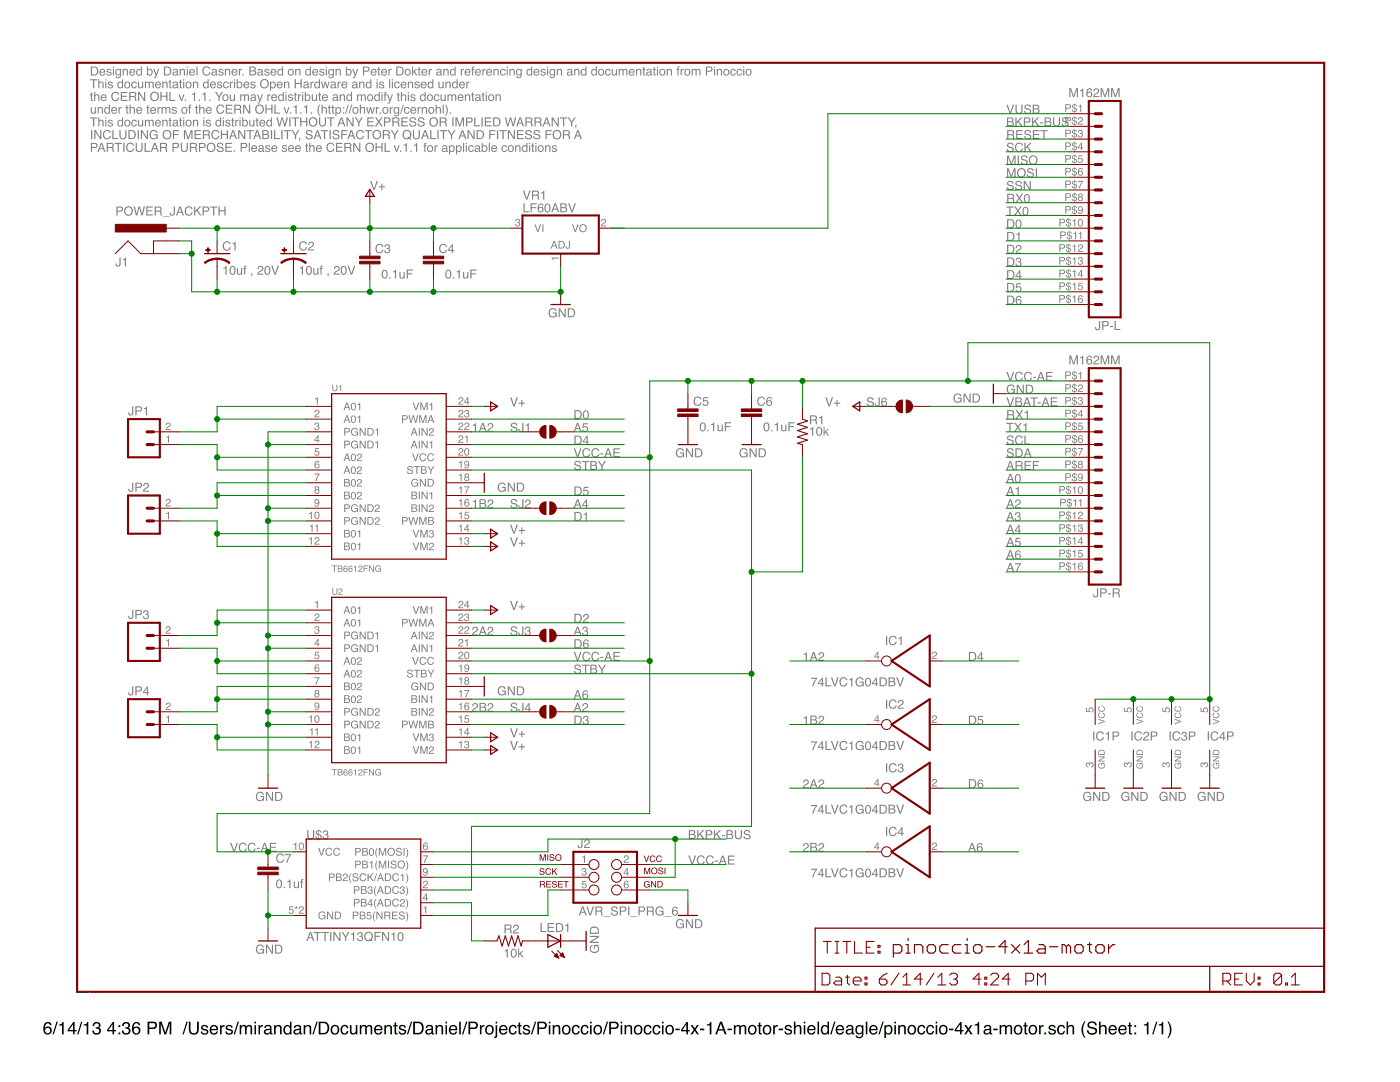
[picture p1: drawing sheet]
<svg xmlns="http://www.w3.org/2000/svg" width="279mm" height="216mm" viewBox="0 0 279 216" stroke-linecap="round" stroke-linejoin="round" font-family="sans-serif">
<path d="M9.1 204.1a.73 .73 0 0 1 .7-.2 .73 .73 0 0 1 .5 .7h-.3a.51 .51 0 0 0-.7-.4 .51 .51 0 0 0-.3 .6v.3a.82 .82 0 0 1 1.2 .1 .82 .82 0 0 1-.3 1.2 .82 .82 0 0 1-1.1-.4l-.1-1.2zM9 205.6a.55 .55 0 0 0 1.1 0 .55 .55 0 0 0-1.1 0zM11.3 203.9h.2l-.8 2.5h-.2zM11.8 204.4l.5-.1 .2-.4h.2v2.5h-.3v-1.8h-.6zM14.6 204.4l-.8 1.1h.8zM14.6 203.9h.3v1.6h.4v.3h-.4v.6h-.3v-.6h-1.1v-.3zM16.2 203.9h.3l-.8 2.5h-.3zM16.7 204.4l.5-.1 .2-.4h.2v2.5h-.3v-1.8h-.6zM18.8 204.1a.72 .72 0 0 1 1-.1 .72 .72 0 0 1 0 1l-.1 .1a.8 .8 0 0 1 .2 1.1 .8 .8 0 0 1-1.1 .2l-.3-.3-.1-.5h.3a.51 .51 0 0 0 .5 .7 .51 .51 0 0 0 .6-.5 .51 .51 0 0 0-.6-.5l-.1-.3a.45 .45 0 0 0 .6-.3 .45 .45 0 0 0-.3-.6 .45 .45 0 0 0-.5 .3l-.1 .3h-.3zM22.5 204.4l-.8 1.1h.8zM22.5 203.9h.3v1.6h.3v.3h-.3v.6h-.3v-.6h-1.1v-.3zM23.6 204.6h.4v.3h-.4zM23.6 206h.4v.4h-.4zM24.6 204.1a.72 .72 0 0 1 1.1-.1 .72 .72 0 0 1 0 1l-.1 .1a.8 .8 0 0 1 .2 1.1 .8 .8 0 0 1-1.1 .2l-.3-.3-.1-.5h.3a.51 .51 0 0 0 .5 .7 .51 .51 0 0 0 .5-.5 .51 .51 0 0 0-.5-.5l-.1-.3a.45 .45 0 0 0 .6-.3 .45 .45 0 0 0-.3-.6 .45 .45 0 0 0-.5 .3l-.1 .3h-.3zM26.7 204.1a.73 .73 0 0 1 .8-.2 .73 .73 0 0 1 .5 .7h-.3a.51 .51 0 0 0-.7-.4 .51 .51 0 0 0-.3 .6v.3a.82 .82 0 0 1 1.2 .1 .82 .82 0 0 1-.3 1.2 .82 .82 0 0 1-1.2-.4v-1.2zM26.7 205.6a.55 .55 0 0 0 1.1 0 .55 .55 0 0 0-1.1 0zM29.4 203.9h1.2a.73 .73 0 0 1 .7 .7 .73 .73 0 0 1-.7 .7h-.8v1.1h-.4zM29.8 204.2v.8h.7a.45 .45 0 0 0 .5-.4 .45 .45 0 0 0-.5-.4zM31.8 203.9h.5l.7 2.1 .7-2.1h.5v2.5h-.3v-2.1l-.7 2.1h-.4l-.7-2.1v2.1h-.3zM37.2 203.9h.3l-.8 2.5h-.3zM37.7 203.9h.3v1.5a.65 .65 0 0 0 .7 .8 .65 .65 0 0 0 .6-.8v-1.5h.4v1.4a1.01 1.01 0 0 1-1 1.2 1.01 1.01 0 0 1-1-1.2zM40.3 204.7a.74 .74 0 0 1 1.2 .4h-.3a.39 .39 0 0 0-.4-.3 .39 .39 0 0 0-.3 .3l.1 .1a.79 .79 0 0 1 1 .8 .8 .8 0 0 1-.9 .5 .8 .8 0 0 1-.6-.7h.3a.45 .45 0 0 0 .4 .4 .45 .45 0 0 0 .5-.4l-.1-.1a.93 .93 0 0 1-1.1-.8zM42.1 204.8a.85 .85 0 0 1 1-.2 .85 .85 0 0 1 .4 1h-1.3a.53 .53 0 0 0 .4 .6 .53 .53 0 0 0 .6-.4h.3a.9 .9 0 0 1-1.3 .6 .9 .9 0 0 1-.3-1.4zM42.3 204.9l-.1 .4h1l-.1-.3-.2-.2zM43.9 204.5h.3v.4l.3-.4h.3v.3a.5 .5 0 0 0-.6 .5v1.1h-.3zM45.2 204.7a.74 .74 0 0 1 1.2 .4h-.3a.39 .39 0 0 0-.4-.3 .39 .39 0 0 0-.3 .3l.1 .1a.79 .79 0 0 1 1 .8 .8 .8 0 0 1-.9 .5 .8 .8 0 0 1-.6-.7h.3a.45 .45 0 0 0 .4 .4 .45 .45 0 0 0 .5-.4l-.1-.1a.93 .93 0 0 1-1.1-.8zM47.4 203.9h.3l-.8 2.5h-.3zM47.8 204.5h.3v.3a.6 .6 0 0 1 1.1 0 .62 .62 0 0 1 .7-.3 .62 .62 0 0 1 .4 .7v1.2h-.3v-1.3a.4 .4 0 0 0-.5-.3 .4 .4 0 0 0-.3 .5v1.1h-.3v-1.2a.42 .42 0 0 0-.5-.4 .42 .42 0 0 0-.3 .6v1h-.3zM50.8 204.6h.3v1.8h-.3zM50.8 203.9h.3v.3h-.3zM51.6 204.5h.3v.4l.3-.4h.3v.3a.5 .5 0 0 0-.6 .5v1.1h-.3zM53 205.8a.44 .44 0 0 0 .6 .4 .44 .44 0 0 0 .2-.7zM52.9 204.7a.8 .8 0 0 1 1.3 .3v1.1l.2 .1v.2h-.4l-.1-.2a.63 .63 0 0 1-.9 .2 .63 .63 0 0 1-.2-.9l1.1-.3a.42 .42 0 0 0-.4-.5 .42 .42 0 0 0-.5 .4h-.3zM54.7 204.5h.3v.3a.66 .66 0 0 1 .8-.3 .66 .66 0 0 1 .4 .7v1.2h-.3v-1.2a.46 .46 0 0 0-.6-.4 .46 .46 0 0 0-.3 .6v1h-.3zM57 205a.69 .69 0 0 0-.1 .8 .69 .69 0 0 0 .7 .3 .73 .73 0 0 0 .3-.8 .73 .73 0 0 0-.7-.5zM56.9 204.6l.6-.1 .4 .3v-.9h.3v2.5h-.3v-.3a.8 .8 0 0 1-1.1 .2 .8 .8 0 0 1-.2-1zM58.9 205.8a.44 .44 0 0 0 .6 .4 .44 .44 0 0 0 .2-.7zM58.7 204.7a.8 .8 0 0 1 1.4 .3v1.1l.2 .1v.2h-.4l-.1-.2a.63 .63 0 0 1-.9 .2 .63 .63 0 0 1-.2-.9l1.1-.3a.42 .42 0 0 0-.4-.5 .42 .42 0 0 0-.5 .4h-.3zM60.6 204.5h.3v.3a.66 .66 0 0 1 .8-.3 .66 .66 0 0 1 .4 .7v1.2h-.3v-1.2a.46 .46 0 0 0-.6-.4 .46 .46 0 0 0-.3 .6v1h-.3zM63.1 203.9h.3l-.8 2.5h-.3zM64 204.2v1.9h.6a.99 .99 0 0 0 .8-1 .99 .99 0 0 0-.8-.9zM63.6 203.9h1a1.29 1.29 0 0 1 1.1 1.2 1.29 1.29 0 0 1-1.1 1.3h-1zM66.5 204.9a.7 .7 0 0 0-.2 .9 .7 .7 0 0 0 .9 .3 .7 .7 0 0 0 .2-.9 .7 .7 0 0 0-.9-.3zM66.2 204.8a.94 .94 0 0 1 1.5 .6 .94 .94 0 0 1-1.3 .9l-.4-.5v-.6zM68.2 204.8a.76 .76 0 0 1 .8-.3 .76 .76 0 0 1 .5 .7h-.3a.51 .51 0 0 0-.6-.4 .51 .51 0 0 0-.3 .7 .49 .49 0 0 0 .3 .7 .49 .49 0 0 0 .6-.5h.3a.83 .83 0 0 1-1.1 .7 .83 .83 0 0 1-.4-1.2zM69.8 204.5h.3v1.3a.42 .42 0 0 0 .5 .4 .42 .42 0 0 0 .4-.5v-1.2h.3v1.9h-.3v-.3a.64 .64 0 0 1-.7 .3 .64 .64 0 0 1-.5-.6zM71.8 204.5h.3v.3a.6 .6 0 0 1 1.1 0 .62 .62 0 0 1 .7-.3 .62 .62 0 0 1 .4 .7v1.2h-.3v-1.3a.4 .4 0 0 0-.5-.3 .4 .4 0 0 0-.3 .5v1.1h-.3v-1.2a.42 .42 0 0 0-.6-.4 .42 .42 0 0 0-.2 .6v1h-.3zM74.9 204.8a.85 .85 0 0 1 1-.2 .85 .85 0 0 1 .4 1h-1.3a.53 .53 0 0 0 .4 .6 .53 .53 0 0 0 .6-.4h.3a.9 .9 0 0 1-1.3 .6 .9 .9 0 0 1-.2-1.4zM75.1 204.9l-.1 .4h1l-.1-.3-.2-.2zM76.7 204.5h.3v.3a.66 .66 0 0 1 .8-.3 .66 .66 0 0 1 .4 .7v1.2h-.3v-1.2a.46 .46 0 0 0-.6-.4 .46 .46 0 0 0-.3 .6v1h-.3zM78.7 204h.4v.5h.3v.3h-.3v1.2l.3 .2v.2a.44 .44 0 0 1-.7-.4v-1.2h-.2v-.3h.2zM79.8 204.7a.74 .74 0 0 1 1.2 .4h-.3a.39 .39 0 0 0-.4-.3 .39 .39 0 0 0-.4 .3l.2 .1a.79 .79 0 0 1 1 .8 .8 .8 0 0 1-.9 .5 .8 .8 0 0 1-.7-.7h.3a.45 .45 0 0 0 .5 .4 .45 .45 0 0 0 .4-.4v-.1a.93 .93 0 0 1-1.1-.8zM82 203.9h.3l-.8 2.5h-.3zM82.8 204.2v1.9h.6a.99 .99 0 0 0 .8-1 .99 .99 0 0 0-.8-.9zM82.5 203.9h1a1.29 1.29 0 0 1 1.1 1.2 1.29 1.29 0 0 1-1.1 1.3h-1zM85.2 205.8a.44 .44 0 0 0 .6 .4 .44 .44 0 0 0 .2-.7zM85.1 204.7a.8 .8 0 0 1 1.3 .3v1.1l.2 .1v.2h-.3l-.2-.2a.63 .63 0 0 1-.9 .2 .63 .63 0 0 1-.2-.9l1.1-.3a.42 .42 0 0 0-.4-.5 .42 .42 0 0 0-.4 .4h-.3zM86.9 204.5h.3v.3a.66 .66 0 0 1 .8-.3 .66 .66 0 0 1 .4 .7v1.2h-.3v-1.2a.46 .46 0 0 0-.5-.4 .46 .46 0 0 0-.4 .6v1h-.3zM88.9 204.6h.3v1.8h-.3zM88.9 203.9h.3v.3h-.3zM89.8 204.8a.85 .85 0 0 1 1.1-.2 .85 .85 0 0 1 .4 1h-1.4a.53 .53 0 0 0 .4 .6 .53 .53 0 0 0 .6-.4h.3a.9 .9 0 0 1-1.2 .6 .9 .9 0 0 1-.3-1.4zM90.1 204.9l-.2 .4h1v-.3l-.3-.2zM91.7 203.9h.3v2.5h-.3zM93 203.9h.3l-.8 2.5h-.3zM93.5 203.9h1.1a.73 .73 0 0 1 .8 .7 .73 .73 0 0 1-.8 .7h-.8v1.1h-.3zM93.8 204.2v.8h.7a.45 .45 0 0 0 .5-.4 .45 .45 0 0 0-.5-.4zM95.8 204.5h.3v.4l.3-.4h.3v.3a.5 .5 0 0 0-.6 .5v1.1h-.3zM97.4 204.9a.7 .7 0 0 0-.3 .9 .7 .7 0 0 0 .9 .3 .7 .7 0 0 0 .2-.9 .7 .7 0 0 0-.8-.3zM97.1 204.8a.94 .94 0 0 1 1.5 .6 .94 .94 0 0 1-1.4 .9l-.4-.5v-.6zM98.9 203.9h.3v.3h-.3zM98.9 204.6h.3v2.1a.47 .47 0 0 1-.6 .4v-.2l.3-.1zM99.8 204.8a.85 .85 0 0 1 1.1-.2 .85 .85 0 0 1 .4 1h-1.4a.53 .53 0 0 0 .4 .6 .53 .53 0 0 0 .7-.4h.3a.9 .9 0 0 1-1.3 .6 .9 .9 0 0 1-.3-1.4zM100.1 204.9l-.2 .4h1.1l-.1-.3-.3-.2zM101.8 204.8a.76 .76 0 0 1 .8-.3 .76 .76 0 0 1 .5 .7h-.3a.51 .51 0 0 0-.7-.4 .51 .51 0 0 0-.2 .7 .49 .49 0 0 0 .3 .7 .49 .49 0 0 0 .6-.5h.3a.83 .83 0 0 1-1.1 .7 .83 .83 0 0 1-.4-1.2zM103.5 204h.3v.5h.3v.3h-.3v1.2l.3 .2v.2a.44 .44 0 0 1-.6-.4v-1.2h-.3v-.3h.3zM104.5 204.7a.74 .74 0 0 1 1.3 .4h-.3a.39 .39 0 0 0-.4-.3 .39 .39 0 0 0-.4 .3l.2 .1a.79 .79 0 0 1 .9 .8 .8 .8 0 0 1-.8 .5 .8 .8 0 0 1-.7-.7h.3a.45 .45 0 0 0 .5 .4 .45 .45 0 0 0 .4-.4l-.1-.1a.93 .93 0 0 1-1-.8zM106.8 203.9h.2l-.8 2.5h-.2zM107.2 203.9h1.2a.73 .73 0 0 1 .7 .7 .73 .73 0 0 1-.7 .7h-.8v1.1h-.4zM107.6 204.2v.8h.7a.45 .45 0 0 0 .5-.4 .45 .45 0 0 0-.5-.4zM109.5 204.6h.3v1.8h-.3zM109.5 203.9h.3v.3h-.3zM110.3 204.5h.3v.3a.66 .66 0 0 1 .8-.3 .66 .66 0 0 1 .4 .7v1.2h-.3v-1.2a.46 .46 0 0 0-.6-.4 .46 .46 0 0 0-.3 .6v1h-.3zM112.7 204.9a.7 .7 0 0 0-.2 .9 .7 .7 0 0 0 .8 .3 .7 .7 0 0 0 .2-.9 .7 .7 0 0 0-.8-.3zM112.4 204.8a.94 .94 0 0 1 1.5 .6 .94 .94 0 0 1-1.4 .9l-.3-.5v-.6zM114.3 204.8a.76 .76 0 0 1 .9-.3 .76 .76 0 0 1 .5 .7h-.3a.51 .51 0 0 0-.7-.4 .51 .51 0 0 0-.3 .7 .49 .49 0 0 0 .4 .7 .49 .49 0 0 0 .6-.5h.3a.83 .83 0 0 1-1.1 .7 .83 .83 0 0 1-.5-1.2zM116.1 204.8a.76 .76 0 0 1 .8-.3 .76 .76 0 0 1 .6 .7h-.3a.51 .51 0 0 0-.7-.4 .51 .51 0 0 0-.3 .7 .49 .49 0 0 0 .4 .7 .49 .49 0 0 0 .6-.5h.3a.83 .83 0 0 1-1.1 .7 .83 .83 0 0 1-.5-1.2zM117.8 204.6h.3v1.8h-.3zM117.8 203.9h.3v.3h-.3zM119 204.9a.7 .7 0 0 0-.3 .9 .7 .7 0 0 0 .9 .3 .7 .7 0 0 0 .2-.9 .7 .7 0 0 0-.8-.3zM118.7 204.8a.94 .94 0 0 1 1.5 .6 .94 .94 0 0 1-1.4 .9l-.3-.5v-.6zM121.1 203.9h.3l-.8 2.5h-.3zM121.6 203.9h1.1a.73 .73 0 0 1 .8 .7 .73 .73 0 0 1-.8 .7h-.8v1.1h-.3zM121.9 204.2v.8h.7a.45 .45 0 0 0 .5-.4 .45 .45 0 0 0-.5-.4zM123.9 204.6h.3v1.8h-.3zM123.9 203.9h.3v.3h-.3zM124.6 204.5h.3v.3a.66 .66 0 0 1 .8-.3 .66 .66 0 0 1 .5 .7v1.2h-.4v-1.2a.46 .46 0 0 0-.5-.4 .46 .46 0 0 0-.3 .6v1h-.4zM127 204.9a.7 .7 0 0 0-.2 .9 .7 .7 0 0 0 .9 .3 .7 .7 0 0 0 .2-.9 .7 .7 0 0 0-.9-.3zM126.7 204.8a.94 .94 0 0 1 1.5 .6 .94 .94 0 0 1-1.3 .9l-.4-.5v-.6zM128.7 204.8a.76 .76 0 0 1 .8-.3 .76 .76 0 0 1 .5 .7h-.3a.51 .51 0 0 0-.6-.4 .51 .51 0 0 0-.3 .7 .49 .49 0 0 0 .3 .7 .49 .49 0 0 0 .6-.5h.3a.83 .83 0 0 1-1.1 .7 .83 .83 0 0 1-.4-1.2zM130.5 204.8a.76 .76 0 0 1 .8-.3 .76 .76 0 0 1 .5 .7h-.3a.51 .51 0 0 0-.7-.4 .51 .51 0 0 0-.2 .7 .49 .49 0 0 0 .3 .7 .49 .49 0 0 0 .6-.5h.3a.83 .83 0 0 1-1.1 .7 .83 .83 0 0 1-.5-1.2zM132.1 204.6h.3v1.8h-.3zM132.1 203.9h.3v.3h-.3zM133.3 204.9a.7 .7 0 0 0-.2 .9 .7 .7 0 0 0 .9 .3 .7 .7 0 0 0 .2-.9 .7 .7 0 0 0-.9-.3zM133 204.8a.94 .94 0 0 1 1.5 .6 .94 .94 0 0 1-1.3 .9l-.4-.5v-.6zM134.8 205.3h.9v.3h-.9zM137 204.4l-.8 1.1h.8zM137 203.9h.3v1.6h.4v.3h-.4v.6h-.3v-.6h-1.1v-.3zM137.8 204.5h.4l.5 .7 .4-.7 .4 .1-.7 .8 .7 1h-.4l-.5-.7-.4 .7h-.4l.6-1zM139.7 205.3h.9v.3h-.9zM141.1 204.4l.4-.1 .2-.4h.3v2.5h-.4v-1.8h-.5zM143.9 204.2l-.4 1.2h.8zM143.7 203.9h.4l.9 2.5h-.4l-.2-.8h-1l-.3 .8h-.4zM145.2 205.3h.9v.3h-.9zM146.5 204.5h.3v.3a.6 .6 0 0 1 1 0 .62 .62 0 0 1 .7-.3 .62 .62 0 0 1 .4 .7v1.2h-.3v-1.3a.4 .4 0 0 0-.5-.3 .4 .4 0 0 0-.2 .5v1.1h-.4v-1.2a.42 .42 0 0 0-.5-.4 .42 .42 0 0 0-.2 .6v1h-.3zM149.8 204.9a.7 .7 0 0 0-.2 .9 .7 .7 0 0 0 .9 .3 .7 .7 0 0 0 .2-.9 .7 .7 0 0 0-.9-.3zM149.5 204.8a.94 .94 0 0 1 1.5 .6 .94 .94 0 0 1-1.3 .9l-.4-.5v-.6zM151.4 204h.3v.5h.3v.3h-.3v1.2l.3 .2v.2a.44 .44 0 0 1-.6-.4v-1.2h-.2v-.3h.2zM152.8 204.9a.7 .7 0 0 0-.3 .9 .7 .7 0 0 0 .9 .3 .7 .7 0 0 0 .2-.9 .7 .7 0 0 0-.8-.3zM152.5 204.8a.94 .94 0 0 1 1.5 .6 .94 .94 0 0 1-1.4 .9l-.4-.5v-.6zM154.3 204.5h.3v.4l.3-.4h.3v.3a.5 .5 0 0 0-.6 .5v1.1h-.3zM155.4 205.3h.9v.3h-.9zM156.8 204.7a.74 .74 0 0 1 1.2 .4h-.3a.39 .39 0 0 0-.4-.3 .39 .39 0 0 0-.4 .3l.2 .1a.79 .79 0 0 1 1 .8 .8 .8 0 0 1-.9 .5 .8 .8 0 0 1-.6-.7h.2a.45 .45 0 0 0 .5 .4 .45 .45 0 0 0 .4-.4v-.1a.93 .93 0 0 1-1.1-.8zM158.4 203.9h.3v.9a.65 .65 0 0 1 .8-.3 .65 .65 0 0 1 .4 .7v1.2h-.3v-1.2a.46 .46 0 0 0-.5-.4 .46 .46 0 0 0-.4 .6v1h-.3zM160.4 204.6h.3v1.8h-.3zM160.4 203.9h.3v.3h-.3zM161.3 204.8a.85 .85 0 0 1 1.1-.2 .85 .85 0 0 1 .4 1h-1.4a.53 .53 0 0 0 .4 .6 .53 .53 0 0 0 .6-.4h.3a.9 .9 0 0 1-1.2 .6 .9 .9 0 0 1-.3-1.4zM161.6 204.9l-.2 .4h1v-.3l-.3-.2zM163.2 203.9h.3v2.5h-.3zM164.3 205a.69 .69 0 0 0-.2 .8 .69 .69 0 0 0 .8 .3 .73 .73 0 0 0 .3-.8 .73 .73 0 0 0-.7-.5zM164.2 204.6l.6-.1 .3 .3v-.9h.3v2.5h-.2v-.3a.8 .8 0 0 1-1.1 .2 .8 .8 0 0 1-.3-1zM166.5 203.9h.2l-.8 2.5h-.2zM167 204.8a.85 .85 0 0 1 1.1-.2 .85 .85 0 0 1 .4 1h-1.4a.53 .53 0 0 0 .4 .6 .53 .53 0 0 0 .6-.4h.3a.9 .9 0 0 1-1.2 .6 .9 .9 0 0 1-.3-1.4zM167.3 204.9l-.2 .4h1v-.3l-.3-.2zM169.1 205.8a.44 .44 0 0 0 .6 .4 .44 .44 0 0 0 .2-.7zM169 204.7a.8 .8 0 0 1 1.3 .3v1.1l.2 .1v.2h-.3l-.2-.2a.63 .63 0 0 1-.9 .2 .63 .63 0 0 1-.2-.9l1.1-.3a.42 .42 0 0 0-.4-.5 .42 .42 0 0 0-.5 .4h-.2zM170.9 204.8l.6-.3 .5 .3v-.2h.3v1.6a.81 .81 0 0 1-.6 1 .81 .81 0 0 1-1-.6h.4a.53 .53 0 0 0 .7 .3 .53 .53 0 0 0 .2-.8 .8 .8 0 0 1-1.1 .2 .8 .8 0 0 1-.2-1.1zM171.2 204.9a.65 .65 0 0 0-.2 .9 .65 .65 0 0 0 .8 .2 .64 .64 0 0 0 .2-.8 .64 .64 0 0 0-.8-.3zM172.8 203.9h.3v2.5h-.3zM173.7 204.8a.85 .85 0 0 1 1-.2 .85 .85 0 0 1 .4 1h-1.3a.53 .53 0 0 0 .4 .6 .53 .53 0 0 0 .6-.4h.3a.9 .9 0 0 1-1.3 .6 .9 .9 0 0 1-.2-1.4zM174 204.9l-.2 .4h1l-.1-.3-.2-.2zM176.1 203.9h.3l-.8 2.5h-.3zM177 204.9a.71 .71 0 0 0-.2 .8 .71 .71 0 0 0 .7 .4 .72 .72 0 0 0 .3-.8 .72 .72 0 0 0-.7-.5zM176.5 204.6h.3v.2a.75 .75 0 0 1 .9-.2 .75 .75 0 0 1 .4 .8 .78 .78 0 0 1-.3 .9 .78 .78 0 0 1-1-.1v.9h-.3zM178.5 204.6h.3v1.8h-.3zM178.5 203.9h.3v.3h-.3zM179.3 204.5h.3v.3a.66 .66 0 0 1 .7-.3 .66 .66 0 0 1 .5 .7v1.2h-.3v-1.2a.46 .46 0 0 0-.6-.4 .46 .46 0 0 0-.3 .6v1h-.3zM181.7 204.9a.7 .7 0 0 0-.3 .9 .7 .7 0 0 0 .9 .3 .7 .7 0 0 0 .2-.9 .7 .7 0 0 0-.8-.3zM181.3 204.8a.94 .94 0 0 1 1.6 .6 .94 .94 0 0 1-1.4 .9l-.4-.5v-.6zM183.3 204.8a.76 .76 0 0 1 .8-.3 .76 .76 0 0 1 .6 .7h-.3a.51 .51 0 0 0-.7-.4 .51 .51 0 0 0-.3 .7 .49 .49 0 0 0 .4 .7 .49 .49 0 0 0 .6-.5h.3a.83 .83 0 0 1-1.1 .7 .83 .83 0 0 1-.5-1.2zM185.1 204.8a.76 .76 0 0 1 .8-.3 .76 .76 0 0 1 .5 .7h-.3a.51 .51 0 0 0-.7-.4 .51 .51 0 0 0-.2 .7 .49 .49 0 0 0 .3 .7 .49 .49 0 0 0 .6-.5h.3a.83 .83 0 0 1-1.1 .7 .83 .83 0 0 1-.4-1.2zM186.7 204.6h.3v1.8h-.3zM186.7 203.9h.3v.3h-.3zM187.9 204.9a.7 .7 0 0 0-.2 .9 .7 .7 0 0 0 .9 .3 .7 .7 0 0 0 .2-.9 .7 .7 0 0 0-.9-.3zM187.6 204.8a.94 .94 0 0 1 1.6 .6 .94 .94 0 0 1-1.4 .9l-.4-.5v-.6zM189.4 205.3h.9v.3h-.9zM191.6 204.4l-.8 1.1h.8zM191.7 203.9h.2v1.6h.4v.3h-.4v.6h-.3v-.6h-1.1v-.3zM192.4 204.5h.5l.4 .7 .4-.7 .4 .1-.6 .8 .6 1h-.4l-.4-.7-.5 .7h-.4l.7-1zM194.5 204.4l.5-.1 .2-.4h.2v2.5h-.3v-1.8h-.6zM196.6 205.8a.44 .44 0 0 0 .6 .4 .44 .44 0 0 0 .2-.7zM196.5 204.7a.8 .8 0 0 1 1.3 .3v1.1l.2 .1v.2h-.3l-.2-.2a.63 .63 0 0 1-.9 .2 .63 .63 0 0 1-.2-.9l1.1-.3a.42 .42 0 0 0-.4-.5 .42 .42 0 0 0-.4 .4h-.3zM198.2 205.3h.9v.3h-.9zM199.5 204.5h.3v.3a.6 .6 0 0 1 1.1 0 .62 .62 0 0 1 .7-.3 .62 .62 0 0 1 .4 .7v1.2h-.3v-1.3a.4 .4 0 0 0-.5-.3 .4 .4 0 0 0-.3 .5v1.1h-.3v-1.2a.42 .42 0 0 0-.6-.4 .42 .42 0 0 0-.2 .6v1h-.3zM202.9 204.9a.7 .7 0 0 0-.3 .9 .7 .7 0 0 0 .9 .3 .7 .7 0 0 0 .2-.9 .7 .7 0 0 0-.8-.3zM202.6 204.8a.94 .94 0 0 1 1.5 .6 .94 .94 0 0 1-1.4 .9l-.4-.5v-.6zM204.5 204h.3v.5h.3v.3h-.3v1.2l.3 .2v.2a.44 .44 0 0 1-.6-.4v-1.2h-.3v-.3h.3zM205.8 204.9a.7 .7 0 0 0-.2 .9 .7 .7 0 0 0 .9 .3 .7 .7 0 0 0 .1-.9 .7 .7 0 0 0-.8-.3zM205.5 204.8a.94 .94 0 0 1 1.5 .6 .94 .94 0 0 1-1.3 .9l-.4-.5v-.6zM207.4 204.5h.3v.4l.3-.4h.3v.3a.5 .5 0 0 0-.6 .5v1.1h-.3zM208.4 206h.4v.4h-.4zM209.5 204.7a.74 .74 0 0 1 1.2 .4h-.3a.39 .39 0 0 0-.4-.3 .39 .39 0 0 0-.4 .3l.2 .1a.79 .79 0 0 1 .9 .8 .8 .8 0 0 1-.8 .5 .8 .8 0 0 1-.7-.7h.3a.45 .45 0 0 0 .5 .4 .45 .45 0 0 0 .4-.4l-.1-.1a.93 .93 0 0 1-1-.8zM211.2 204.8a.76 .76 0 0 1 .8-.3 .76 .76 0 0 1 .5 .7h-.3a.51 .51 0 0 0-.6-.4 .51 .51 0 0 0-.3 .7 .49 .49 0 0 0 .4 .7 .49 .49 0 0 0 .5-.5h.3a.83 .83 0 0 1-1 .7 .83 .83 0 0 1-.5-1.2zM212.9 203.9h.3v.9a.65 .65 0 0 1 .7-.3 .65 .65 0 0 1 .5 .7v1.2h-.4v-1.2a.46 .46 0 0 0-.5-.4 .46 .46 0 0 0-.3 .6v1h-.3zM216.4 203.8h.2a3.1 3.1 0 0 0 0 3.3h-.2a2.6 2.6 0 0 1 0-3.3zM217.2 204a1 1 0 0 1 1.7 .6h-.3a.59 .59 0 0 0-.7-.5 .59 .59 0 0 0-.5 .6l.1 .1a2.08 2.08 0 0 1 1.4 .7 1.02 1.02 0 0 1-.7 1 1.02 1.02 0 0 1-1.2-.5l-.1-.4h.3a.71 .71 0 0 0 .7 .6 .71 .71 0 0 0 .7-.5l-.1-.3a2.06 2.06 0 0 1-1.5-.6v-.4zM219.3 203.9h.4v.9a.65 .65 0 0 1 .7-.3 .65 .65 0 0 1 .4 .7v1.2h-.3v-1.2a.46 .46 0 0 0-.5-.4 .46 .46 0 0 0-.3 .6v1h-.4zM221.4 204.8a.85 .85 0 0 1 1.1-.2 .85 .85 0 0 1 .4 1h-1.4a.53 .53 0 0 0 .4 .6 .53 .53 0 0 0 .7-.4h.3a.9 .9 0 0 1-1.3 .6 .9 .9 0 0 1-.3-1.4zM221.7 204.9l-.2 .4h1.1l-.1-.3-.3-.2zM223.4 204.8a.85 .85 0 0 1 1-.2 .85 .85 0 0 1 .5 1h-1.4a.53 .53 0 0 0 .4 .6 .53 .53 0 0 0 .6-.4h.3a.9 .9 0 0 1-1.3 .6 .9 .9 0 0 1-.2-1.4zM223.7 204.9l-.2 .4h1v-.3l-.3-.2zM225.3 204h.3v.5h.3v.3h-.3v1.2l.3 .2v.2a.44 .44 0 0 1-.6-.4v-1.2h-.2v-.3h.2zM226.4 204.6h.3v.3h-.3zM226.4 206h.3v.4h-.3zM228.3 204.4l.5-.1 .2-.4h.2v2.5h-.3v-1.8h-.6zM230.7 203.9h.3l-.8 2.5h-.3zM231.2 204.4l.5-.1 .2-.4h.3v2.5h-.4v-1.8h-.6zM233 203.8h.2l.3 .5a2.54 2.54 0 0 1-.3 2.8h-.2a3.1 3.1 0 0 0 0-3.3z" fill-rule="evenodd" fill="#000"/>
<g fill="#808080">
<path d="M213.4 70.9h.4l.5 1.5 .5-1.5h.3v1.8h-.2v-1.5l-.5 1.5h-.2l-.6-1.5v1.5h-.2zM215.5 71.3l.7-.3v1.7h-.2v-1.2h-.5zM217 71.1l.6-.1 .3 .3v.1h-.2a.36 .36 0 0 0-.4-.2 .36 .36 0 0 0-.3 .4v.2a.58 .58 0 0 1 .9 .2 .58 .58 0 0 1-.4 .8 .58 .58 0 0 1-.7-.6v-.6zM217 72.2a.4 .4 0 0 0 .8 0 .4 .4 0 0 0-.8 0zM218.4 71.1a.6 .6 0 0 1 1 .3 .6 .6 0 0 1-.7 .7l-.3 .4h1v.2h-1.2a1.47 1.47 0 0 1 .9-1.1 .35 .35 0 0 0-.3-.5 .35 .35 0 0 0-.4 .5h-.2zM219.7 70.9h.3l.5 1.5 .5-1.5h.4v1.8h-.3v-1.5l-.5 1.5h-.2l-.5-1.5v1.5h-.2zM221.7 70.9h.4l.5 1.5 .5-1.5h.4v1.8h-.3v-1.5l-.5 1.5h-.2l-.5-1.5v1.5h-.3z" fill-rule="evenodd"/>
<path d="M213.4 17.6h.4l.5 1.5 .5-1.5h.3v1.8h-.2v-1.5l-.5 1.5h-.2l-.6-1.5v1.5h-.2zM215.5 18l.7-.4v1.8h-.2v-1.3h-.5zM217 17.8l.6-.2 .3 .3v.2h-.2a.36 .36 0 0 0-.4-.3 .36 .36 0 0 0-.3 .5v.2a.58 .58 0 0 1 .9 .2 .58 .58 0 0 1-.4 .8 .58 .58 0 0 1-.7-.6v-.7zM217 18.8a.4 .4 0 0 0 .8 0 .4 .4 0 0 0-.8 0zM218.4 17.7a.6 .6 0 0 1 1 .3 .6 .6 0 0 1-.7 .8l-.3 .4h1v.2h-1.2a1.47 1.47 0 0 1 .9-1.1 .35 .35 0 0 0-.3-.5 .35 .35 0 0 0-.4 .5h-.2zM219.7 17.6h.3l.5 1.5 .5-1.5h.4v1.8h-.3v-1.5l-.5 1.5h-.2l-.5-1.5v1.5h-.2zM221.7 17.6h.4l.5 1.5 .5-1.5h.4v1.8h-.3v-1.5l-.5 1.5h-.2l-.5-1.5v1.5h-.3z" fill-rule="evenodd"/>
<path d="M66.2 112.8h1v.2h-.4v1.1h-.2v-1.1h-.4zM67.6 113v.4h.3a.21 .21 0 0 0 .2-.2 .21 .21 0 0 0-.2-.2zM67.6 113.5v.5l.6-.1-.1-.4zM67.4 112.8l.9 .2v.3l-.2 .1 .3 .3-.2 .4h-.8zM68.7 113l.4-.1 .2 .3-.4-.2-.2 .5a.42 .42 0 0 1 .6 .1 .42 .42 0 0 1-.3 .6 .42 .42 0 0 1-.5-.5zM68.7 113.7a.27 .27 0 0 0 .5 0 .27 .27 0 0 0-.5 0zM69.7 113l.4-.1 .2 .3-.5-.2-.1 .5a.42 .42 0 0 1 .6 .1 .42 .42 0 0 1-.3 .6 .42 .42 0 0 1-.5-.5zM69.7 113.7a.27 .27 0 0 0 .5 0 .27 .27 0 0 0-.5 0zM70.6 113.1l.5-.2v1.2h-.2v-.9h-.3zM71.6 113a.43 .43 0 0 1 .7 .1 .43 .43 0 0 1-.4 .6l-.3 .3h.7v.1h-.8l.1-.4a.44 .44 0 0 0 .5-.2 .44 .44 0 0 0-.1-.5h-.2l-.1 .3h-.2zM72.6 112.8h.8v.2h-.7v.4h.7v.1h-.7v.6h-.1zM73.6 112.8h.2l.7 1.1v-1.1h.1v1.3h-.2l-.6-1v1h-.2zM75 113a.56 .56 0 0 1 1 .2h-.2a.42 .42 0 0 0-.5-.2 .42 .42 0 0 0-.3 .5 .42 .42 0 0 0 .4 .5 .42 .42 0 0 0 .5-.4h-.4v-.2h.5v.7l-.1-.2a.64 .64 0 0 1-1 0 .64 .64 0 0 1 .1-.9z" fill-rule="evenodd"/>
<path d="M66.2 153.5h1v.1h-.4v1.1h-.2v-1.1h-.4zM67.6 153.6v.4h.3a.21 .21 0 0 0 .2-.2 .21 .21 0 0 0-.2-.2zM67.6 154.1v.5l.6-.1-.1-.3zM67.4 153.5l.9 .1v.3l-.2 .1 .3 .4-.2 .3h-.8zM68.7 153.6l.4-.1 .2 .3-.4-.1-.2 .4a.42 .42 0 0 1 .6 .1 .42 .42 0 0 1-.3 .6 .42 .42 0 0 1-.5-.4zM68.7 154.3a.27 .27 0 0 0 .5 0 .27 .27 0 0 0-.5 0zM69.7 153.6l.4-.1 .2 .3-.5-.1-.1 .4a.42 .42 0 0 1 .6 .1 .42 .42 0 0 1-.3 .6 .42 .42 0 0 1-.5-.4zM69.7 154.3a.27 .27 0 0 0 .5 0 .27 .27 0 0 0-.5 0zM70.6 153.7l.5-.2v1.2h-.2v-.8h-.3zM71.6 153.7a.43 .43 0 0 1 .7 0 .43 .43 0 0 1-.4 .6l-.3 .3h.7v.1h-.8l.1-.4a.44 .44 0 0 0 .5-.2 .44 .44 0 0 0-.1-.5l-.2 .1-.1 .2h-.2zM72.6 153.5h.8v.1h-.7v.4h.7v.2h-.7v.5h-.1zM73.6 153.5h.2l.7 1v-1h.1v1.2h-.2l-.6-1v1h-.2zM75 153.6a.56 .56 0 0 1 1 .2h-.2a.42 .42 0 0 0-.5-.2 .42 .42 0 0 0-.3 .5 .42 .42 0 0 0 .4 .5 .42 .42 0 0 0 .5-.4h-.4v-.1h.5v.6l-.1-.1a.64 .64 0 0 1-1-.1 .64 .64 0 0 1 .1-.9z" fill-rule="evenodd"/>
<path d="M104.5 40.6h.2v1.5h.9v.3h-1.1zM105.9 40.6h1.2v.2h-1v.5h.9v.2h-.9v.9h-.2zM107.5 40.8l.6-.2 .3 .3v.2h-.2a.36 .36 0 0 0-.4-.3 .36 .36 0 0 0-.3 .5v.2a.58 .58 0 0 1 .9 .2 .58 .58 0 0 1-.4 .8 .58 .58 0 0 1-.7-.6v-.7zM107.5 41.8a.4 .4 0 0 0 .8 0 .4 .4 0 0 0-.8 0zM108.9 40.8a.63 .63 0 0 1 .7-.1 .63 .63 0 0 1 .3 .8 .65 .65 0 0 1-.6 .9 .65 .65 0 0 1-.6-.9zM109.1 40.9a.96 .96 0 0 0 .2 1.3 .85 .85 0 0 0 0-1.4zM110.8 40.8l-.3 .8h.6zM110.7 40.6h.3l.6 1.8h-.3l-.1-.6h-.8l-.1 .6h-.3zM112.1 40.8v.5h.4a.29 .29 0 0 0 .4-.3 .29 .29 0 0 0-.4-.2zM112.1 41.5v.7l.8-.2 .1-.2-.2-.2zM111.8 40.6h.8a.44 .44 0 0 1 .5 .3 .44 .44 0 0 1-.2 .5 .51 .51 0 0 1 .3 .6 .51 .51 0 0 1-.6 .4h-.8zM113.4 40.6h.2l.5 1.5 .6-1.5h.2l-.6 1.8h-.3z" fill-rule="evenodd"/>
<path d="M76.4 54a.63 .63 0 0 1 .7 0 .63 .63 0 0 1 .3 .7 .65 .65 0 0 1-.6 .9 .65 .65 0 0 1-.6-.9zM76.6 54.1a.96 .96 0 0 0 .2 1.3 .85 .85 0 0 0 0-1.4zM77.7 55.3h.2v.3h-.2zM78.4 54.2l.7-.4v1.8h-.3v-1.3h-.4zM79.7 54.3h.2v.9l.3 .2 .3-.2v-.9h.3v1.3h-.2v-.2a.45 .45 0 0 1-.5 .2 .45 .45 0 0 1-.4-.5zM81.2 53.8h1.2v.2h-1v.5h.9v.3h-.9v.8h-.2z" fill-rule="evenodd"/>
<path d="M59.8 53.4l.7-.3v1.7h-.3v-1.2h-.4zM61.2 53.2a.63 .63 0 0 1 .8 0 .63 .63 0 0 1 .3 .7 .65 .65 0 0 1-.6 1 .65 .65 0 0 1-.7-.9zM61.5 53.3a.96 .96 0 0 0 .1 1.4 .85 .85 0 0 0 .1-1.4zM62.5 53.5h.2v1l.3 .1 .3-.2v-.9h.3v1.3h-.2v-.2a.45 .45 0 0 1-.6 .2 .45 .45 0 0 1-.3-.4zM64 53.1l.4-.1v.2l-.2 .1 .2 .4h-.2v1.1h-.2v-1.1h-.2v-.2h.2zM65.3 54.5h.3l-.1 .5-.2 .2 .2-.4h-.2zM66.8 53.2a.6 .6 0 0 1 1 .3 .6 .6 0 0 1-.6 .7l-.4 .4h1v.2h-1.2a1.47 1.47 0 0 1 .9-1.1 .35 .35 0 0 0-.3-.5 .35 .35 0 0 0-.3 .5h-.3zM68.2 53.2a.63 .63 0 0 1 .8 0 .63 .63 0 0 1 .2 .7 .65 .65 0 0 1-.6 1 .65 .65 0 0 1-.6-.9zM68.4 53.3a.96 .96 0 0 0 .2 1.4 .85 .85 0 0 0 0-1.4zM69.4 53h.2l.5 1.5 .6-1.5h.2l-.6 1.8h-.3z" fill-rule="evenodd"/>
<path d="M161.9 135.2h1.2l-.7 1.8h-.3l.1-.5 .6-1h-.9zM164 135.5l-.6 .8h.6zM164 135.2h.2v1.1h.3v.2h-.3v.5h-.2v-.5h-.8v-.2zM164.7 135.2h.3v1.5h.9v.3h-1.2zM165.8 135.2h.3l.5 1.5 .5-1.5h.3l-.7 1.8h-.2zM167.7 135.4a.78 .78 0 0 1 .8-.3 .78 .78 0 0 1 .6 .6h-.2a.61 .61 0 0 0-.9-.3 .61 .61 0 0 0-.2 .9 .55 .55 0 0 0 .5 .5 .55 .55 0 0 0 .6-.5h.2a.83 .83 0 0 1-1.1 .7 .83 .83 0 0 1-.4-1.2zM169.5 135.6l.6-.4v1.8h-.2v-1.3h-.4zM171 135.4a.8 .8 0 0 1 1.3 .3h-.2a.62 .62 0 0 0-.8-.3 .62 .62 0 0 0-.3 .9 .57 .57 0 0 0 .6 .5 .57 .57 0 0 0 .5-.6h-.5v-.2h.8v1h-.2v-.3a.88 .88 0 0 1-1.3 .1 .88 .88 0 0 1-.1-1.2zM172.8 135.4a.63 .63 0 0 1 .8-.1 .63 .63 0 0 1 .2 .8 .65 .65 0 0 1-.5 .9 .65 .65 0 0 1-.7-.9zM173.1 135.5a.96 .96 0 0 0 .1 1.3 .85 .85 0 0 0 0-1.4zM174.8 135.5l-.6 .8h.6zM174.8 135.2h.2v1.1h.3v.2h-.3v.5h-.2v-.5h-.8v-.2zM175.8 135.4v1.4h.4a.7 .7 0 0 0 .6-.7 .7 .7 0 0 0-.6-.7zM175.5 135.2h.8a.91 .91 0 0 1 .7 .9 .91 .91 0 0 1-.7 .9h-.8zM177.6 135.4v.5h.4a.29 .29 0 0 0 .4-.3 .29 .29 0 0 0-.4-.2zM177.6 136.1v.7l.8-.2 .1-.2-.2-.2zM177.3 135.2h.8a.44 .44 0 0 1 .5 .3 .44 .44 0 0 1-.2 .5 .51 .51 0 0 1 .3 .6 .51 .51 0 0 1-.6 .4h-.8zM178.9 135.2h.2l.6 1.5 .5-1.5h.2l-.6 1.8h-.3z" fill-rule="evenodd"/>
<path d="M44.6 53.4l.6-.3v1.7h-.2v-1.2h-.4zM46 53.2a.63 .63 0 0 1 .8 0 .63 .63 0 0 1 .2 .7 .65 .65 0 0 1-.6 1 .65 .65 0 0 1-.6-.9zM46.3 53.3a.96 .96 0 0 0 .1 1.4 .85 .85 0 0 0 0-1.4zM47.3 53.5h.2v1l.2 .1 .4-.2v-.9h.2v1.3h-.2v-.2a.45 .45 0 0 1-.5 .2 .45 .45 0 0 1-.3-.4zM48.8 53.1l.4-.1v.2l-.3 .1 .3 .4h-.3v1.1h-.2v-1.1h-.2v-.2h.2zM50.1 54.5h.3l-.1 .5-.2 .2 .1-.4h-.1zM51.6 53.2a.6 .6 0 0 1 1 .3 .6 .6 0 0 1-.7 .7l-.3 .4h1v.2h-1.2a1.47 1.47 0 0 1 .9-1.1 .35 .35 0 0 0-.3-.5 .35 .35 0 0 0-.4 .5h-.2zM52.9 53.2a.63 .63 0 0 1 .8 0 .63 .63 0 0 1 .3 .7 .65 .65 0 0 1-.6 1 .65 .65 0 0 1-.6-.9zM53.2 53.3a.96 .96 0 0 0 .1 1.4 .85 .85 0 0 0 .1-1.4zM54.1 53h.3l.5 1.5 .5-1.5h.3l-.7 1.8h-.2z" fill-rule="evenodd"/>
<path d="M109.7 61.7a.8 .8 0 0 1 1.4 .4h-.3a.62 .62 0 0 0-.8-.3 .62 .62 0 0 0-.3 .8 .57 .57 0 0 0 .7 .6 .57 .57 0 0 0 .5-.6h-.6v-.2h.8v.9h-.1l-.1-.2a.88 .88 0 0 1-1.2 0 .88 .88 0 0 1-.1-1.2zM111.5 61.5h.3l.9 1.5v-1.5h.2v1.8h-.3l-.9-1.4v1.4h-.2zM113.5 61.7v1.4h.5a.7 .7 0 0 0 .5-.7 .7 .7 0 0 0-.5-.7zM113.3 61.5h.7a.91 .91 0 0 1 .8 .9 .91 .91 0 0 1-.8 .9h-.7z" fill-rule="evenodd"/>
<path d="M23.2 41.2h.8a.52 .52 0 0 1 .6 .5 .52 .52 0 0 1-.6 .5h-.5v.8h-.3zM23.5 41.4v.6h.4a.31 .31 0 0 0 .4-.3 .31 .31 0 0 0-.4-.3zM24.8 42.1a.93 .93 0 0 1 1.8 0 .93 .93 0 0 1-1.8 0zM25.2 41.6a.68 .68 0 0 0 0 1 .68 .68 0 0 0 1-.2 .67 .67 0 0 0-.1-.8 .67 .67 0 0 0-.9 0zM26.7 41.2h.2l.4 1.5 .4-1.5h.2l.4 1.5 .4-1.5h.2l-.4 1.8h-.3l-.4-1.5-.4 1.5h-.3zM29.2 41.2h1.3v.2h-1.1v.6h1v.2h-1v.6h1.1v.2h-1.3zM31.1 41.4v.6h.6a.31 .31 0 0 0 .3-.3 .31 .31 0 0 0-.3-.3zM30.9 41.2h.8a.49 .49 0 0 1 .6 .3 .49 .49 0 0 1-.3 .6l.2 .2 .1 .7h-.3v-.7l-.3-.1h-.6v.8h-.2zM32.4 43.2h1.4v.1h-1.4zM34.7 41.2h.2v1.3a.52 .52 0 0 1-.5 .5 .52 .52 0 0 1-.5-.6h.2a.29 .29 0 0 0 .2 .4 .29 .29 0 0 0 .4-.2zM35.9 41.5l-.3 .8h.6zM35.8 41.2h.3l.6 1.8h-.3l-.1-.5h-.7l-.2 .5h-.3zM37.1 41.4a.78 .78 0 0 1 .7-.2 .78 .78 0 0 1 .6 .5h-.2a.61 .61 0 0 0-.9-.2 .61 .61 0 0 0-.2 .8 .55 .55 0 0 0 .6 .5 .55 .55 0 0 0 .5-.5h.2a.83 .83 0 0 1-1 .7 .83 .83 0 0 1-.5-1.2zM38.7 41.2h.3v.9l.8-.9h.4l-.8 .7 .8 1.1h-.3l-.6-.9-.3 .3v.6h-.3zM40.4 41.2h.8a.52 .52 0 0 1 .6 .5 .52 .52 0 0 1-.6 .5h-.5v.8h-.3zM40.7 41.4v.6h.5a.31 .31 0 0 0 .3-.3 .31 .31 0 0 0-.3-.3zM41.9 41.2h1.5v.2h-.6v1.6h-.3v-1.6h-.6zM43.6 41.2h.2v.7h1v-.7h.2v1.8h-.2v-.8h-1v.8h-.2z" fill-rule="evenodd"/>
<path d="M161.9 147.9h1.2l-.7 1.8h-.3l.1-.5 .6-1h-.9zM164 148.2l-.6 .8h.6zM164 147.9h.2v1.1h.3v.2h-.3v.5h-.2v-.5h-.8v-.2zM164.7 147.9h.3v1.5h.9v.3h-1.2zM165.8 147.9h.3l.5 1.5 .5-1.5h.3l-.7 1.8h-.2zM167.7 148.1a.78 .78 0 0 1 .8-.3 .78 .78 0 0 1 .6 .6h-.2a.61 .61 0 0 0-.9-.3 .61 .61 0 0 0-.2 .9 .55 .55 0 0 0 .5 .5 .55 .55 0 0 0 .6-.5h.2a.83 .83 0 0 1-1.1 .7 .83 .83 0 0 1-.4-1.2zM169.5 148.3l.6-.4v1.8h-.2v-1.3h-.4zM171 148.1a.8 .8 0 0 1 1.3 .3h-.2a.62 .62 0 0 0-.8-.3 .62 .62 0 0 0-.3 .9 .57 .57 0 0 0 .6 .5 .57 .57 0 0 0 .5-.6h-.5v-.2h.8v1h-.2v-.3a.88 .88 0 0 1-1.3 .1 .88 .88 0 0 1-.1-1.2zM172.8 148.1a.63 .63 0 0 1 .8-.1 .63 .63 0 0 1 .2 .8 .65 .65 0 0 1-.5 .9 .65 .65 0 0 1-.7-.9zM173.1 148.2a.96 .96 0 0 0 .1 1.3 .85 .85 0 0 0 0-1.4zM174.8 148.2l-.6 .8h.6zM174.8 147.9h.2v1.1h.3v.2h-.3v.5h-.2v-.5h-.8v-.2zM175.8 148.1v1.3h.4a.7 .7 0 0 0 .6-.6 .7 .7 0 0 0-.6-.7zM175.5 147.9h.8a.91 .91 0 0 1 .7 .9 .91 .91 0 0 1-.7 .9h-.8zM177.6 148.1v.5h.4a.29 .29 0 0 0 .4-.3 .29 .29 0 0 0-.4-.2zM177.6 148.8v.6l.8-.1 .1-.2-.2-.2zM177.3 147.9h.8a.44 .44 0 0 1 .5 .3 .44 .44 0 0 1-.2 .5 .51 .51 0 0 1 .3 .6 .51 .51 0 0 1-.6 .4h-.8zM178.9 147.9h.2l.6 1.5 .5-1.5h.2l-.6 1.8h-.3z" fill-rule="evenodd"/>
<path d="M161.9 160.6h1.2l-.7 1.8h-.3l.1-.5 .6-1h-.9zM164 160.9l-.6 .8h.6zM164 160.6h.2v1.1h.3v.2h-.3v.5h-.2v-.5h-.8v-.2zM164.7 160.6h.3v1.5h.9v.3h-1.2zM165.8 160.6h.3l.5 1.5 .5-1.5h.3l-.7 1.8h-.2zM167.7 160.8a.78 .78 0 0 1 .8-.3 .78 .78 0 0 1 .6 .6h-.2a.61 .61 0 0 0-.9-.3 .61 .61 0 0 0-.2 .9 .55 .55 0 0 0 .5 .5 .55 .55 0 0 0 .6-.5h.2a.83 .83 0 0 1-1.1 .7 .83 .83 0 0 1-.4-1.2zM169.5 160.9l.6-.3v1.8h-.2v-1.3h-.4zM171 160.8a.8 .8 0 0 1 1.3 .3h-.2a.62 .62 0 0 0-.8-.3 .62 .62 0 0 0-.3 .9 .57 .57 0 0 0 .6 .5 .57 .57 0 0 0 .5-.6h-.5v-.2h.8v1h-.2v-.3a.88 .88 0 0 1-1.3 .1 .88 .88 0 0 1-.1-1.2zM172.8 160.8a.63 .63 0 0 1 .8-.1 .63 .63 0 0 1 .2 .8 .65 .65 0 0 1-.5 .9 .65 .65 0 0 1-.7-.9zM173.1 160.9a.96 .96 0 0 0 .1 1.3 .85 .85 0 0 0 0-1.4zM174.8 160.9l-.6 .8h.6zM174.8 160.6h.2v1.1h.3v.2h-.3v.5h-.2v-.5h-.8v-.2zM175.8 160.8v1.3h.4a.7 .7 0 0 0 .6-.6 .7 .7 0 0 0-.6-.7zM175.5 160.6h.8a.91 .91 0 0 1 .7 .9 .91 .91 0 0 1-.7 .9h-.8zM177.6 160.8v.5h.4a.29 .29 0 0 0 .4-.3 .29 .29 0 0 0-.4-.2zM177.6 161.5v.6l.8-.1 .1-.2-.2-.2zM177.3 160.6h.8a.44 .44 0 0 1 .5 .3 .44 .44 0 0 1-.2 .5 .51 .51 0 0 1 .3 .6 .51 .51 0 0 1-.6 .4h-.8zM178.9 160.6h.2l.6 1.5 .5-1.5h.2l-.6 1.8h-.3z" fill-rule="evenodd"/>
<path d="M161.9 173.3h1.2l-.7 1.8h-.3l.1-.5 .6-1h-.9zM164 173.6l-.6 .8h.6zM164 173.3h.2v1.1h.3v.2h-.3v.5h-.2v-.5h-.8v-.2zM164.7 173.3h.3v1.5h.9v.3h-1.2zM165.8 173.3h.3l.5 1.5 .5-1.5h.3l-.7 1.8h-.2zM167.7 173.5a.78 .78 0 0 1 .8-.3 .78 .78 0 0 1 .6 .6h-.2a.61 .61 0 0 0-.9-.3 .61 .61 0 0 0-.2 .9 .55 .55 0 0 0 .5 .5 .55 .55 0 0 0 .6-.5h.2a.83 .83 0 0 1-1.1 .7 .83 .83 0 0 1-.4-1.2zM169.5 173.6l.6-.3v1.8h-.2v-1.3h-.4zM171 173.5a.8 .8 0 0 1 1.3 .3h-.2a.62 .62 0 0 0-.8-.3 .62 .62 0 0 0-.3 .9 .57 .57 0 0 0 .6 .5 .57 .57 0 0 0 .5-.6h-.5v-.2h.8v1h-.2v-.3a.88 .88 0 0 1-1.3 .1 .88 .88 0 0 1-.1-1.2zM172.8 173.5a.63 .63 0 0 1 .8-.1 .63 .63 0 0 1 .2 .8 .65 .65 0 0 1-.5 .9 .65 .65 0 0 1-.7-.9zM173.1 173.5a.96 .96 0 0 0 .1 1.4 .85 .85 0 0 0 0-1.4zM174.8 173.6l-.6 .8h.6zM174.8 173.3h.2v1.1h.3v.2h-.3v.5h-.2v-.5h-.8v-.2zM175.8 173.5v1.3h.4a.7 .7 0 0 0 .6-.6 .7 .7 0 0 0-.6-.7zM175.5 173.3h.8a.91 .91 0 0 1 .7 .9 .91 .91 0 0 1-.7 .9h-.8zM177.6 173.5v.5h.4a.29 .29 0 0 0 .4-.3 .29 .29 0 0 0-.4-.2zM177.6 174.2v.6l.8-.1 .1-.2-.2-.2zM177.3 173.3h.8a.44 .44 0 0 1 .5 .3 .44 .44 0 0 1-.2 .5 .51 .51 0 0 1 .3 .6 .51 .51 0 0 1-.6 .4h-.8zM178.9 173.3h.2l.6 1.5 .5-1.5h.2l-.6 1.8h-.3z" fill-rule="evenodd"/>
<path d="M73.9 36.1h.2l.5 1.6 .6-1.6h.2l-.6 1.8h-.3zM76.1 36.6h.2v.6h.6v.2h-.6v.5h-.2v-.5h-.5v-.2h.5z" fill-rule="evenodd"/>
<path d="M101.8 79.3h.3l.5 1.5 .5-1.5h.3l-.7 1.8h-.2zM104 79.8h.3v.6h.5v.2h-.5v.5h-.3v-.5h-.5v-.2h.5z" fill-rule="evenodd"/>
<path d="M101.8 104.7h.3l.5 1.5 .5-1.5h.3l-.7 1.8h-.2zM104 105.2h.3v.5h.5v.3h-.5v.5h-.3v-.5h-.5v-.3h.5z" fill-rule="evenodd"/>
<path d="M101.8 107.2h.3l.5 1.6 .5-1.6h.3l-.7 1.8h-.2zM104 107.8h.3v.5h.5v.2h-.5v.5h-.3v-.5h-.5v-.2h.5z" fill-rule="evenodd"/>
<path d="M190.5 78.7a.8 .8 0 0 1 1.4 .4h-.3a.62 .62 0 0 0-.8-.3 .62 .62 0 0 0-.3 .8 .57 .57 0 0 0 .7 .6 .57 .57 0 0 0 .5-.6h-.6v-.2h.8v.9h-.1l-.1-.2a.88 .88 0 0 1-1.2 .1 .88 .88 0 0 1-.1-1.3zM192.3 78.5h.3l.9 1.5v-1.5h.2v1.8h-.3l-.9-1.4v1.4h-.2zM194.3 78.7v1.4h.5a.7 .7 0 0 0 .5-.7 .7 .7 0 0 0-.5-.7zM194.1 78.5h.7a.91 .91 0 0 1 .8 .9 .91 .91 0 0 1-.8 .9h-.7z" fill-rule="evenodd"/>
<path d="M216.4 158.2a.8 .8 0 0 1 1.3 .4h-.2a.62 .62 0 0 0-.8-.3 .62 .62 0 0 0-.3 .8 .57 .57 0 0 0 .6 .6 .57 .57 0 0 0 .6-.6h-.6v-.2h.8v.9h-.2v-.2a.88 .88 0 0 1-1.2 0 .88 .88 0 0 1-.1-1.2zM218.2 158h.2l.9 1.5v-1.5h.3v1.8h-.3l-.9-1.4v1.4h-.2zM220.2 158.2v1.4h.4a.7 .7 0 0 0 .6-.7 .7 .7 0 0 0-.6-.7zM220 158h.7a.91 .91 0 0 1 .7 .9 .91 .91 0 0 1-.7 .9h-.7z" fill-rule="evenodd"/>
<path d="M224 158.2a.8 .8 0 0 1 1.4 .4h-.3a.62 .62 0 0 0-.8-.3 .62 .62 0 0 0-.3 .8 .57 .57 0 0 0 .6 .6 .57 .57 0 0 0 .6-.6h-.6v-.2h.8v.9h-.2v-.2a.88 .88 0 0 1-1.2 0 .88 .88 0 0 1-.1-1.2zM225.8 158h.3l.9 1.5v-1.5h.2v1.8h-.3l-.9-1.4v1.4h-.2zM227.8 158.2v1.4h.5a.7 .7 0 0 0 .5-.7 .7 .7 0 0 0-.5-.7zM227.6 158h.7a.91 .91 0 0 1 .8 .9 .91 .91 0 0 1-.8 .9h-.7z" fill-rule="evenodd"/>
<path d="M231.6 158.2a.8 .8 0 0 1 1.4 .4h-.3a.62 .62 0 0 0-.8-.3 .62 .62 0 0 0-.3 .8 .57 .57 0 0 0 .7 .6 .57 .57 0 0 0 .5-.6h-.6v-.2h.8v.9h-.1l-.1-.2a.88 .88 0 0 1-1.2 0 .88 .88 0 0 1-.1-1.2zM233.4 158h.3l.9 1.5v-1.5h.2v1.8h-.3l-.9-1.4v1.4h-.2zM235.5 158.2v1.4h.4a.7 .7 0 0 0 .5-.7 .7 .7 0 0 0-.5-.7zM235.2 158h.7a.91 .91 0 0 1 .8 .9 .91 .91 0 0 1-.8 .9h-.7z" fill-rule="evenodd"/>
<path d="M239.2 158.2a.8 .8 0 0 1 1.4 .4h-.2a.62 .62 0 0 0-.9-.3 .62 .62 0 0 0-.2 .8 .57 .57 0 0 0 .6 .6 .57 .57 0 0 0 .5-.6h-.6v-.2h.8v.9h-.1l-.1-.2a.88 .88 0 0 1-1.2 0 .88 .88 0 0 1-.1-1.2zM241 158h.3l.9 1.5v-1.5h.2v1.8h-.2l-1-1.4v1.4h-.2zM243.1 158.2v1.4h.4a.7 .7 0 0 0 .6-.7 .7 .7 0 0 0-.6-.7zM242.8 158h.8a.91 .91 0 0 1 .7 .9 .91 .91 0 0 1-.8 .9h-.7z" fill-rule="evenodd"/>
<path d="M99.6 96.5a.8 .8 0 0 1 1.3 .4h-.2a.62 .62 0 0 0-.9-.3 .62 .62 0 0 0-.2 .8 .57 .57 0 0 0 .6 .5 .57 .57 0 0 0 .5-.6h-.5v-.2h.8v1h-.2l-.1-.2a.88 .88 0 0 1-1.2 0 .88 .88 0 0 1-.1-1.2zM101.3 96.3h.3l.9 1.5v-1.5h.3v1.8h-.3l-.9-1.4v1.4h-.3zM103.4 96.5v1.4h.4a.7 .7 0 0 0 .6-.7 .7 .7 0 0 0-.6-.7zM103.1 96.3h.8a.91 .91 0 0 1 .7 .9 .91 .91 0 0 1-.7 .9h-.8z" fill-rule="evenodd"/>
<path d="M99.6 137.2a.8 .8 0 0 1 1.3 .3h-.2a.62 .62 0 0 0-.9-.3 .62 .62 0 0 0-.2 .9 .57 .57 0 0 0 .6 .5 .57 .57 0 0 0 .5-.6h-.5v-.2h.8v.9h-.2l-.1-.2a.88 .88 0 0 1-1.2 .1 .88 .88 0 0 1-.1-1.2zM101.3 136.9h.3l.9 1.5v-1.5h.3v1.8h-.3l-.9-1.4v1.4h-.3zM103.4 137.2v1.3h.4a.7 .7 0 0 0 .6-.7 .7 .7 0 0 0-.6-.6zM103.1 136.9h.8a.91 .91 0 0 1 .7 .9 .91 .91 0 0 1-.7 .9h-.8z" fill-rule="evenodd"/>
<path d="M101.8 119.9h.3l.5 1.6 .5-1.6h.3l-.7 1.8h-.2zM104 120.4h.3v.6h.5v.2h-.5v.5h-.3v-.5h-.5v-.2h.5z" fill-rule="evenodd"/>
<path d="M101.8 145.3h.3l.5 1.6 .5-1.6h.3l-.7 1.8h-.2zM104 145.8h.3v.6h.5v.2h-.5v.5h-.3v-.5h-.5v-.2h.5z" fill-rule="evenodd"/>
<path d="M101.8 147.9h.3l.5 1.5 .5-1.5h.3l-.7 1.8h-.2zM104 148.4h.3v.5h.5v.2h-.5v.6h-.3v-.6h-.5v-.2h.5z" fill-rule="evenodd"/>
<path d="M161.7 85.5l.6-.3v1.7h-.2v-1.2h-.4zM163.1 85.4a.63 .63 0 0 1 .8-.1 .63 .63 0 0 1 .2 .8 .65 .65 0 0 1-.6 .9 .65 .65 0 0 1-.6-.9zM163.3 85.4a.96 .96 0 0 0 .2 1.4 .85 .85 0 0 0 0-1.4zM164.4 85.1h.2v1.1l.5-.6h.3l-.5 .5 .5 .8h-.2l-.5-.6-.1 .1v.5h-.2z" fill-rule="evenodd"/>
<path d="M164.7 79.3h.3l.5 1.5 .5-1.5h.3l-.7 1.8h-.2zM166.9 79.8h.3v.6h.5v.2h-.5v.5h-.3v-.5h-.5v-.2h.5z" fill-rule="evenodd"/>
<path d="M51.3 158.2a.8 .8 0 0 1 1.4 .4h-.3a.62 .62 0 0 0-.8-.3 .62 .62 0 0 0-.3 .8 .57 .57 0 0 0 .6 .6 .57 .57 0 0 0 .6-.6h-.6v-.2h.8v.9h-.2v-.2a.88 .88 0 0 1-1.2 0 .88 .88 0 0 1-.1-1.2zM53.1 158h.3l.9 1.5v-1.5h.2v1.8h-.3l-.9-1.4v1.4h-.2zM55.1 158.2v1.4h.5a.7 .7 0 0 0 .5-.7 .7 .7 0 0 0-.5-.7zM54.9 158h.7a.91 .91 0 0 1 .8 .9 .91 .91 0 0 1-.8 .9h-.7z" fill-rule="evenodd"/>
<path d="M89.1 54a.63 .63 0 0 1 .7 0 .63 .63 0 0 1 .3 .7 .65 .65 0 0 1-.6 .9 .65 .65 0 0 1-.6-.9zM89.3 54.1a.96 .96 0 0 0 .2 1.3 .85 .85 0 0 0 0-1.4zM90.4 55.3h.2v.3h-.2zM91.1 54.2l.7-.4v1.8h-.3v-1.3h-.4zM92.4 54.3h.2v.9l.3 .2 .3-.2v-.9h.3v1.3h-.2v-.2a.45 .45 0 0 1-.6 .2 .45 .45 0 0 1-.3-.5zM93.9 53.8h1.2v.2h-1v.5h.9v.3h-.9v.8h-.2z" fill-rule="evenodd"/>
<path d="M139.9 84.5a.63 .63 0 0 1 .7-.1 .63 .63 0 0 1 .3 .8 .65 .65 0 0 1-.6 .9 .65 .65 0 0 1-.6-.9zM140.1 84.5a.96 .96 0 0 0 .2 1.4 .85 .85 0 0 0 0-1.4zM141.2 85.8h.2v.2h-.2zM141.9 84.6l.6-.3v1.7h-.2v-1.2h-.4zM143.2 84.7h.2v1l.3 .2 .3-.2v-1h.3v1.3h-.3l.1-.2a.45 .45 0 0 1-.6 .3 .45 .45 0 0 1-.3-.5zM144.7 84.3h1.2v.2h-1v.5h.9v.2h-.9v.8h-.2z" fill-rule="evenodd"/>
<path d="M152.6 84.5a.63 .63 0 0 1 .7-.1 .63 .63 0 0 1 .3 .8 .65 .65 0 0 1-.6 .9 .65 .65 0 0 1-.6-.9zM152.8 84.5a.96 .96 0 0 0 .1 1.4 .85 .85 0 0 0 .1-1.4zM153.9 85.8h.2v.2h-.2zM154.6 84.6l.6-.3v1.7h-.2v-1.2h-.4zM155.9 84.7h.2v1l.3 .2 .3-.2v-1h.3v1.3h-.3l.1-.2a.45 .45 0 0 1-.6 .3 .45 .45 0 0 1-.3-.5zM157.4 84.3h1.2v.2h-1v.5h.9v.2h-.9v.8h-.2z" fill-rule="evenodd"/>
<path d="M147.8 89.7a.8 .8 0 0 1 1.4 .3h-.3a.62 .62 0 0 0-.8-.3 .62 .62 0 0 0-.3 .9 .57 .57 0 0 0 .6 .5 .57 .57 0 0 0 .6-.6h-.6v-.2h.8v.9h-.1l-.1-.2a.88 .88 0 0 1-1.2 .1 .88 .88 0 0 1-.1-1.2zM149.6 89.5h.3l.9 1.4v-1.4h.2v1.7h-.3l-.9-1.4v1.4h-.2zM151.6 89.7v1.3h.5a.7 .7 0 0 0 .5-.6 .7 .7 0 0 0-.5-.7zM151.4 89.5h.7a.91 .91 0 0 1 .8 .9 .91 .91 0 0 1-.8 .8h-.7z" fill-rule="evenodd"/>
<path d="M135.1 89.7a.8 .8 0 0 1 1.4 .3h-.3a.62 .62 0 0 0-.8-.3 .62 .62 0 0 0-.3 .9 .57 .57 0 0 0 .6 .5 .57 .57 0 0 0 .6-.6h-.6v-.2h.8v.9h-.1l-.1-.2a.88 .88 0 0 1-1.2 .1 .88 .88 0 0 1-.1-1.2zM136.9 89.5h.3l.9 1.4v-1.4h.2v1.7h-.3l-.9-1.4v1.4h-.2zM138.9 89.7v1.3h.5a.7 .7 0 0 0 .5-.6 .7 .7 0 0 0-.5-.7zM138.7 89.5h.7a.91 .91 0 0 1 .8 .9 .91 .91 0 0 1-.8 .8h-.7z" fill-rule="evenodd"/>
<path d="M61.9 186.2l-.2 .8h.5zM61.8 186h.3l.6 1.8h-.2l-.2-.6h-.7l-.2 .6h-.3zM62.6 186h1.5v.2h-.6v1.6h-.3v-1.6h-.6zM64.1 186h1.5v.2h-.6v1.6h-.2v-1.6h-.7zM65.9 186h.2v1.8h-.2zM66.5 186h.3l.9 1.4v-1.4h.2v1.8h-.2l-.9-1.5v1.5h-.3zM68.2 186h.3l.5 .8 .5-.8h.3l-.7 1v.8h-.2v-.8zM70 186.3l.7-.3v1.8h-.3v-1.3h-.4zM71.5 186.1a.5 .5 0 0 1 .7 0 .5 .5 0 0 1 0 .7 .58 .58 0 0 1-.2 1 .58 .58 0 0 1-.8-.6h.3a.35 .35 0 0 0 .5 .4 .35 .35 0 0 0 0-.6l-.3-.1 .1-.1a.29 .29 0 0 0 .3-.3 .29 .29 0 0 0-.2-.3l-.3 .1-.1 .3h-.2zM73 186.1a.94 .94 0 0 1 1.3 .2 .94 .94 0 0 1-.1 1.3l.2 .1-.1 .2-.3-.2a.95 .95 0 0 1-1.3-.4 .95 .95 0 0 1 .3-1.2zM73.1 186.3a.72 .72 0 0 0-.2 .9 .72 .72 0 0 0 .9 .3l-.2-.1 .1-.2 .3 .2a.71 .71 0 0 0 .1-1 .71 .71 0 0 0-1-.1zM74.7 186h1.3v.2h-1v.5h.9v.2h-.9v.9h-.3zM76.2 186h.3l.9 1.4v-1.4h.3v1.8h-.3l-.9-1.5v1.5h-.3zM78.1 186.3l.6-.3v1.8h-.2v-1.3h-.4zM79.5 186.2a.63 .63 0 0 1 .8-.1 .63 .63 0 0 1 .2 .8 .65 .65 0 0 1-.6 .9 .65 .65 0 0 1-.6-.9zM79.8 186.2a.96 .96 0 0 0 .1 1.4 .85 .85 0 0 0 0-1.4z" fill-rule="evenodd"/>
<path d="M116.3 181.1l-.3 .8h.6zM116.2 180.9h.2l.7 1.8h-.3l-.2-.6h-.7l-.2 .6h-.2zM117 180.9h.3l.5 1.5 .5-1.5h.3l-.7 1.8h-.3zM119.1 181.1v.6h.5a.31 .31 0 0 0 .4-.3 .31 .31 0 0 0-.3-.3zM118.8 180.9h.8a.49 .49 0 0 1 .6 .3 .49 .49 0 0 1-.2 .6l.2 .2 .1 .7h-.3l-.1-.7-.3-.1h-.5v.8h-.3zM120.4 182.9h1.4v.1h-1.4zM122.1 181a.7 .7 0 0 1 1.2 .4h-.2a.42 .42 0 0 0-.5-.4 .42 .42 0 0 0-.4 .5 1.45 1.45 0 0 1 1.1 .7 .73 .73 0 0 1-.7 .5 .73 .73 0 0 1-.7-.6h.2a.47 .47 0 0 0 .5 .4 .47 .47 0 0 0 .5-.4l-.4-.2a.55 .55 0 0 1-.6-.2 .55 .55 0 0 1 0-.7zM123.7 180.9h.8a.52 .52 0 0 1 .5 .5 .52 .52 0 0 1-.5 .5h-.6v.8h-.2zM123.9 181.1v.6h.5a.31 .31 0 0 0 .4-.3 .31 .31 0 0 0-.4-.3zM125.4 180.9h.2v1.8h-.2zM125.8 182.9h1.4v.1h-1.4zM127.4 180.9h.8a.52 .52 0 0 1 .6 .5 .52 .52 0 0 1-.6 .5h-.5v.8h-.3zM127.7 181.1v.6h.4a.31 .31 0 0 0 .4-.3 .31 .31 0 0 0-.4-.3zM129.3 181.1v.6h.6a.31 .31 0 0 0 .4-.3 .31 .31 0 0 0-.4-.3zM129.1 180.9h.8a.49 .49 0 0 1 .6 .3 .49 .49 0 0 1-.2 .6l.2 .2 .1 .7h-.3l-.1-.7-.3-.1h-.6v.8h-.2zM131 181.1a.8 .8 0 0 1 1.4 .3h-.2a.62 .62 0 0 0-.9-.3 .62 .62 0 0 0-.2 .9 .57 .57 0 0 0 .6 .5 .57 .57 0 0 0 .5-.6h-.6v-.2h.8v1h-.1l-.1-.3a.88 .88 0 0 1-1.2 .1 .88 .88 0 0 1-.1-1.2zM132.6 182.9h1.4v.1h-1.4zM134.3 181.1l.6-.2 .3 .3 .1 .2h-.3a.36 .36 0 0 0-.4-.3 .36 .36 0 0 0-.3 .5v.2a.58 .58 0 0 1 .9 .2 .58 .58 0 0 1-.4 .8 .58 .58 0 0 1-.7-.6v-.7zM134.4 182.1a.37 .37 0 0 0 .7 0 .37 .37 0 0 0-.7 0z" fill-rule="evenodd"/>
<path d="M55.3 175.6a.63 .63 0 0 1 .8 0 .63 .63 0 0 1 .2 .7 .65 .65 0 0 1-.6 1 .65 .65 0 0 1-.6-.9zM55.5 175.7a.96 .96 0 0 0 .2 1.4 .85 .85 0 0 0 0-1.4zM56.6 176.9h.3v.3h-.3zM57.3 175.8l.7-.3v1.7h-.3v-1.2h-.4zM58.6 175.9h.3v1l.2 .2 .3-.3 .1-.9h.2v1.3h-.2v-.2a.45 .45 0 0 1-.5 .2 .45 .45 0 0 1-.4-.4zM60.1 175.5l.4-.1v.2l-.2 .1 .2 .4h-.2v1.1h-.2v-1.1h-.2v-.2h.2z" fill-rule="evenodd"/>
<path d="M51.3 188.7a.8 .8 0 0 1 1.4 .3h-.3a.62 .62 0 0 0-.8-.3 .62 .62 0 0 0-.3 .9 .57 .57 0 0 0 .6 .5 .57 .57 0 0 0 .6-.6h-.6v-.2h.8v1h-.2v-.2a.88 .88 0 0 1-1.2 0 .88 .88 0 0 1-.1-1.2zM53.1 188.5h.3l.9 1.4v-1.4h.2v1.8h-.3l-.9-1.5v1.5h-.2zM55.1 188.7v1.4h.5a.7 .7 0 0 0 .5-.7 .7 .7 0 0 0-.5-.7zM54.9 188.5h.7a.91 .91 0 0 1 .8 .9 .91 .91 0 0 1-.8 .9h-.7z" fill-rule="evenodd"/>
<path d="M135.1 183.6a.8 .8 0 0 1 1.4 .4h-.3a.62 .62 0 0 0-.8-.3 .62 .62 0 0 0-.3 .8 .57 .57 0 0 0 .6 .5 .57 .57 0 0 0 .6-.5h-.6v-.2h.8v.9h-.1l-.1-.2a.88 .88 0 0 1-1.2 0 .88 .88 0 0 1-.1-1.2zM136.9 183.4h.3l.9 1.5v-1.5h.2v1.8h-.3l-.9-1.4v1.4h-.2zM138.9 183.6v1.4h.5a.7 .7 0 0 0 .5-.7 .7 .7 0 0 0-.5-.7zM138.7 183.4h.7a.91 .91 0 0 1 .8 .9 .91 .91 0 0 1-.8 .9h-.7z" fill-rule="evenodd"/>
<path d="M100.7 189.6l.7-.3v1.8h-.3v-1.3h-.4zM102.1 189.5a.63 .63 0 0 1 .8-.1 .63 .63 0 0 1 .2 .8 .65 .65 0 0 1-.5 .9 .65 .65 0 0 1-.7-.9zM102.4 189.5a.96 .96 0 0 0 .1 1.4 .85 .85 0 0 0 0-1.4zM103.4 189.3h.2v1l.6-.6h.3l-.5 .5 .5 .9h-.3l-.4-.7-.2 .2v.5h-.2z" fill-rule="evenodd"/>
<path d="M117.9 188.7l.4-.1v.2a.62 .62 0 0 0-.3 .9 .62 .62 0 0 0 .8 .2 .57 .57 0 0 0 .6-.6 .57 .57 0 0 0-.6-.5v.5h-.2v-.8h.9v.2h-.2a.88 .88 0 0 1 0 1.3 .88 .88 0 0 1-1.2 .1 .86 .86 0 0 1-.2-1.4zM117.7 186.7h1.8v.3l-1.4 .9h1.4v.3h-1.8v-.3l1.5-.9h-1.5zM118.1 185.2l-.1 .3-.1 .6h1.4v-.4a.72 .72 0 0 0-1.2-.5zM118 185a.97 .97 0 0 1 1.5 .6v.7h-1.8l.1-.9z" fill-rule="evenodd"/>
<path d="M18.4 13.5v1.4h.4a.7 .7 0 0 0 .6-.7 .7 .7 0 0 0-.6-.7zM18.1 13.3h.8a.91 .91 0 0 1 .7 .9 .91 .91 0 0 1-.7 .9h-.8zM20 13.9a.6 .6 0 0 1 .7-.1 .6 .6 0 0 1 .3 .7h-.9a.37 .37 0 0 0 .2 .4 .37 .37 0 0 0 .5-.2h.2a.64 .64 0 0 1-.9 .3 .64 .64 0 0 1-.2-.9zM20.2 14l-.1 .3h.7l-.2-.3zM21.4 13.8h.7l.1 .3h-.2a.28 .28 0 0 0-.3-.2 .28 .28 0 0 0-.2 .3 .55 .55 0 0 1 .6 .8l-.7 .1-.2-.4h.2a.32 .32 0 0 0 .3 .2 .32 .32 0 0 0 .3-.3 .54 .54 0 0 1-.5-.2 .54 .54 0 0 1-.1-.6zM22.5 13.8h.3v1.3h-.3zM22.5 13.3h.3v.2h-.3zM23.2 13.9l.3-.2 .4 .2v-.1h.2v1.2a.57 .57 0 0 1-.4 .6 .57 .57 0 0 1-.7-.4l.6 .2a.41 .41 0 0 0 .3-.5 .6 .6 0 0 1-.8 0 .6 .6 0 0 1 0-.8zM23.4 14a.46 .46 0 0 0-.2 .6 .46 .46 0 0 0 .6 .2 .47 .47 0 0 0 .1-.6 .47 .47 0 0 0-.5-.2zM24.5 13.8h.2v.1a.46 .46 0 0 1 .5-.2 .46 .46 0 0 1 .3 .5v.9h-.2v-.9a.32 .32 0 0 0-.4-.3 .32 .32 0 0 0-.2 .5v.7h-.2zM26 13.9a.6 .6 0 0 1 .7-.1 .6 .6 0 0 1 .3 .7h-1a.37 .37 0 0 0 .3 .4 .37 .37 0 0 0 .4-.2h.3a.64 .64 0 0 1-.9 .3 .64 .64 0 0 1-.2-.9zM26.1 14l-.1 .3h.8l-.2-.3zM27.5 14.1a.45 .45 0 0 0-.1 .6 .45 .45 0 0 0 .6 .1 .45 .45 0 0 0 .1-.6 .45 .45 0 0 0-.6-.1zM27.4 13.8l.5-.1 .2 .2v-.6h.2v1.8h-.2v-.2a.6 .6 0 0 1-.8 0 .6 .6 0 0 1-.1-.8zM29.3 13.3h.2v.6a.6 .6 0 0 1 .9 0 .6 .6 0 0 1 0 .8 .5 .5 0 0 1-.4 .4 .5 .5 0 0 1-.5-.2v.2h-.2zM29.6 14a.45 .45 0 0 0-.1 .7 .45 .45 0 0 0 .7 .1 .45 .45 0 0 0 0-.7 .45 .45 0 0 0-.6-.1zM30.6 13.8h.2l.4 1 .3-1h.3l-.2 .5a1.81 1.81 0 0 1-.8 1.3h-.1v-.2h.2l.2-.3zM33 13.5v1.4h.4a.7 .7 0 0 0 .5-.7 .7 .7 0 0 0-.5-.7zM32.7 13.3h.7a.91 .91 0 0 1 .8 .9 .91 .91 0 0 1-.8 .9h-.7zM34.7 14.6l-.1 .1a.33 .33 0 0 0 .5 .2 .33 .33 0 0 0 .1-.5zM34.6 13.8l.6-.1 .3 .2v1l.1 .2h-.2l-.1-.2a.44 .44 0 0 1-.8 .1 .44 .44 0 0 1 .3-.7l.5-.1a.3 .3 0 0 0-.3-.3 .3 .3 0 0 0-.3 .3h-.2zM35.9 13.8h.2v.1a.46 .46 0 0 1 .5-.2 .46 .46 0 0 1 .3 .5v.9h-.2v-.9a.32 .32 0 0 0-.4-.3 .32 .32 0 0 0-.2 .5v.7h-.2zM37.2 13.8h.3v1.3h-.3zM37.2 13.3h.3v.2h-.3zM37.9 13.9a.6 .6 0 0 1 .7-.1 .6 .6 0 0 1 .3 .7h-.9a.37 .37 0 0 0 .2 .4 .37 .37 0 0 0 .5-.2h.2a.64 .64 0 0 1-.9 .3 .64 .64 0 0 1-.2-.9zM38.1 14l-.1 .3h.7l-.2-.3zM39.2 13.3h.2v1.8h-.2zM40.6 13.5a.78 .78 0 0 1 .8-.3 .78 .78 0 0 1 .6 .6h-.3a.61 .61 0 0 0-.8-.3 .61 .61 0 0 0-.2 .9 .55 .55 0 0 0 .5 .5 .55 .55 0 0 0 .5-.5h.3a.83 .83 0 0 1-1.1 .7 .83 .83 0 0 1-.5-1.2zM42.4 14.6v.1a.33 .33 0 0 0 .5 .2 .33 .33 0 0 0 .1-.5zM42.4 13.8l.6-.1 .2 .2 .1 1 .1 .2h-.2l-.1-.2a.44 .44 0 0 1-.8 .1 .44 .44 0 0 1 .3-.7l.4-.1a.3 .3 0 0 0-.2-.3 .3 .3 0 0 0-.3 .3h-.2zM43.7 13.8h.7l.2 .3h-.2a.28 .28 0 0 0-.3-.2 .28 .28 0 0 0-.3 .3h.1a.55 .55 0 0 1 .6 .8l-.7 .1-.2-.4h.2a.32 .32 0 0 0 .3 .2 .32 .32 0 0 0 .3-.3h-.1a.54 .54 0 0 1-.5-.2 .54 .54 0 0 1-.1-.6zM44.9 13.8h.2v.1a.46 .46 0 0 1 .5-.2 .46 .46 0 0 1 .3 .5v.9h-.2v-.9a.32 .32 0 0 0-.4-.3 .32 .32 0 0 0-.2 .5v.7h-.2zM46.4 13.9a.6 .6 0 0 1 .7-.1 .6 .6 0 0 1 .3 .7h-1a.37 .37 0 0 0 .3 .4 .37 .37 0 0 0 .5-.2h.2a.64 .64 0 0 1-.9 .3 .64 .64 0 0 1-.2-.9zM46.5 14l-.1 .3h.8l-.2-.3zM47.7 13.8h.2v.2l.4-.3v.3l-.4 .2v.9h-.2zM48.4 14.8h.3v.3h-.3zM50 13.5v.5h.4a.29 .29 0 0 0 .4-.3 .29 .29 0 0 0-.4-.2zM50 14.2v.7l.8-.2 .1-.2-.2-.2zM49.8 13.3h.7a.44 .44 0 0 1 .5 .3 .44 .44 0 0 1-.2 .5 .51 .51 0 0 1 .3 .6 .51 .51 0 0 1-.6 .4h-.7zM51.6 14.6v.1a.33 .33 0 0 0 .4 .2 .33 .33 0 0 0 .2-.5zM51.6 13.8l.5-.1 .3 .2v1l.2 .2h-.3l-.1-.2a.44 .44 0 0 1-.7 .1 .44 .44 0 0 1 .3-.7l.4-.1a.3 .3 0 0 0-.3-.3 .3 .3 0 0 0-.3 .3h-.2zM52.9 13.8h.7l.2 .3h-.3a.28 .28 0 0 0-.2-.2 .28 .28 0 0 0-.3 .3h.1a.55 .55 0 0 1 .6 .8l-.8 .1-.2-.4h.2a.32 .32 0 0 0 .4 .2 .32 .32 0 0 0 .3-.3h-.1a.54 .54 0 0 1-.5-.2 .54 .54 0 0 1-.1-.6zM54.1 13.9a.6 .6 0 0 1 .8-.1 .6 .6 0 0 1 .3 .7h-1a.37 .37 0 0 0 .3 .4 .37 .37 0 0 0 .4-.2h.2a.64 .64 0 0 1-.9 .3 .64 .64 0 0 1-.2-.9zM54.3 14l-.1 .3h.7l-.1-.3zM55.7 14.1a.45 .45 0 0 0-.1 .6 .45 .45 0 0 0 .6 .1 .45 .45 0 0 0 .1-.6 .45 .45 0 0 0-.6-.1zM55.6 13.8l.4-.1 .3 .2v-.6h.2v1.8h-.2v-.2a.6 .6 0 0 1-.8 0 .6 .6 0 0 1-.1-.8zM57.7 14.1a.43 .43 0 0 0 0 .7 .43 .43 0 0 0 .7-.2v-.4a.36 .36 0 0 0-.3-.3 .36 .36 0 0 0-.4 .2zM57.6 13.9a.64 .64 0 0 1 .9 .1 .64 .64 0 0 1-.1 .9 .64 .64 0 0 1-.9-.1l-.1-.6zM58.9 13.8h.2v.1a.46 .46 0 0 1 .6-.2 .46 .46 0 0 1 .3 .5v.9h-.3v-.9a.32 .32 0 0 0-.3-.3 .32 .32 0 0 0-.3 .5v.7h-.2zM61.2 14.1a.45 .45 0 0 0-.1 .6 .45 .45 0 0 0 .7 .1 .45 .45 0 0 0 .1-.6 .45 .45 0 0 0-.7-.1zM61.2 13.8l.4-.1 .2 .2v-.6h.3v1.8h-.2v-.2a.6 .6 0 0 1-.9 0 .6 .6 0 0 1 0-.8zM62.5 13.9a.6 .6 0 0 1 .7-.1 .6 .6 0 0 1 .3 .7h-1a.37 .37 0 0 0 .3 .4 .37 .37 0 0 0 .5-.2h.2a.64 .64 0 0 1-.9 .3 .64 .64 0 0 1-.2-.9zM62.7 14l-.2 .3h.8l-.2-.3zM63.9 13.8h.6l.2 .3h-.2a.28 .28 0 0 0-.3-.2 .28 .28 0 0 0-.2 .3 .55 .55 0 0 1 .6 .8l-.7 .1-.2-.4h.2a.32 .32 0 0 0 .3 .2 .32 .32 0 0 0 .3-.3 .54 .54 0 0 1-.6-.2 .54 .54 0 0 1 0-.6zM65 13.8h.2v1.3h-.2zM65 13.3h.2v.2h-.2zM65.6 13.9l.4-.2 .4 .2v-.1h.2v1.2a.57 .57 0 0 1-.4 .6 .57 .57 0 0 1-.7-.4l.5 .2a.41 .41 0 0 0 .4-.5 .6 .6 0 0 1-.8 0 .6 .6 0 0 1 0-.8zM65.9 14a.46 .46 0 0 0-.2 .6 .46 .46 0 0 0 .6 .2 .47 .47 0 0 0 .1-.6 .47 .47 0 0 0-.5-.2zM67 13.8h.2v.1a.46 .46 0 0 1 .5-.2 .46 .46 0 0 1 .3 .5v.9h-.2v-.9a.32 .32 0 0 0-.4-.3 .32 .32 0 0 0-.2 .5v.7h-.2zM69 13.3h.2v.6a.6 .6 0 0 1 .9 0 .6 .6 0 0 1 0 .8 .5 .5 0 0 1-.4 .4 .5 .5 0 0 1-.5-.2v.2h-.2zM69.3 14a.45 .45 0 0 0-.1 .7 .45 .45 0 0 0 .7 .1 .45 .45 0 0 0 .1-.7 .45 .45 0 0 0-.7-.1zM70.3 13.8h.2l.4 1 .3-1h.3l-.2 .5a1.81 1.81 0 0 1-.8 1.3h-.1v-.2h.2l.2-.3zM72.4 13.3h.8a.52 .52 0 0 1 .6 .5 .52 .52 0 0 1-.6 .5h-.5v.8h-.3zM72.7 13.5v.6h.5a.31 .31 0 0 0 .3-.3 .31 .31 0 0 0-.3-.3zM74.1 13.9a.6 .6 0 0 1 .8-.1 .6 .6 0 0 1 .3 .7h-1a.37 .37 0 0 0 .3 .4 .37 .37 0 0 0 .4-.2h.2a.64 .64 0 0 1-.9 .3 .64 .64 0 0 1-.2-.9zM74.3 14l-.1 .3h.7l-.1-.3zM75.5 13.4h.2v.4h.2v.1h-.2v.9l.2 .1v.2h-.3l-.1-.2v-1h-.2v-.1h.2zM76.2 13.9a.6 .6 0 0 1 .8-.1 .6 .6 0 0 1 .2 .7h-.9a.37 .37 0 0 0 .3 .4 .37 .37 0 0 0 .4-.2h.2a.64 .64 0 0 1-.9 .3 .64 .64 0 0 1-.2-.9zM76.4 14l-.1 .3h.7l-.2-.3zM77.5 13.8h.2v.2l.5-.3v.3l-.4 .2-.1 .9h-.2zM79.3 13.5v1.4h.5a.7 .7 0 0 0 .5-.7 .7 .7 0 0 0-.5-.7zM79.1 13.3h.7a.91 .91 0 0 1 .8 .9 .91 .91 0 0 1-.8 .9h-.7zM81.1 14.1a.43 .43 0 0 0-.1 .7 .43 .43 0 0 0 .7-.2v-.4a.36 .36 0 0 0-.2-.3 .36 .36 0 0 0-.4 .2zM80.9 13.9a.64 .64 0 0 1 .9 .1 .64 .64 0 0 1-.1 .9 .64 .64 0 0 1-.9-.1v-.6zM82.2 13.3h.2v1l.6-.5h.3l-.5 .4 .5 .9h-.3l-.4-.7-.2 .2v.5h-.2zM83.5 13.4h.2v.4h.3v.1h-.3v.9l.3 .1v.2h-.3l-.2-.2v-1h-.2v-.1h.2zM84.3 13.9a.6 .6 0 0 1 .7-.1 .6 .6 0 0 1 .3 .7h-1a.37 .37 0 0 0 .3 .4 .37 .37 0 0 0 .5-.2h.2a.64 .64 0 0 1-.9 .3 .64 .64 0 0 1-.2-.9zM84.5 14l-.2 .3h.8l-.2-.3zM85.6 13.8h.2v.2l.4-.3v.3l-.4 .2v.9h-.2zM87.3 14.6v.1a.33 .33 0 0 0 .4 .2 .33 .33 0 0 0 .2-.5zM87.3 13.8l.5-.1 .3 .2v1l.2 .2h-.3l-.1-.2a.44 .44 0 0 1-.7 .1 .44 .44 0 0 1 .2-.7l.5-.1a.3 .3 0 0 0-.3-.3 .3 .3 0 0 0-.3 .3h-.2zM88.5 13.8h.2v.1a.46 .46 0 0 1 .5-.2 .46 .46 0 0 1 .3 .5v.9h-.2v-.9a.32 .32 0 0 0-.4-.3 .32 .32 0 0 0-.2 .5v.7h-.2zM90.1 14.1a.45 .45 0 0 0-.1 .6 .45 .45 0 0 0 .6 .1 .45 .45 0 0 0 .1-.6 .45 .45 0 0 0-.6-.1zM90 13.8l.5-.1 .2 .2v-.6h.2v1.8h-.2v-.2a.6 .6 0 0 1-.8 0 .6 .6 0 0 1-.1-.8zM92 13.8h.2v.2l.4-.3v.3l-.4 .2v.9h-.2zM92.9 13.9a.6 .6 0 0 1 .7-.1 .6 .6 0 0 1 .3 .7h-1a.37 .37 0 0 0 .3 .4 .37 .37 0 0 0 .5-.2h.2a.64 .64 0 0 1-.9 .3 .64 .64 0 0 1-.2-.9zM93.1 14l-.2 .3h.8l-.2-.3zM94.3 13.4l.4-.2v.2l-.3 .2 .3 .3h-.3v1.2h-.2v-1.2h-.2v-.1h.2zM95 13.9a.6 .6 0 0 1 .7-.1 .6 .6 0 0 1 .3 .7h-1a.37 .37 0 0 0 .3 .4 .37 .37 0 0 0 .4-.2h.3a.64 .64 0 0 1-.9 .3 .64 .64 0 0 1-.2-.9zM95.1 14l-.1 .3h.8l-.2-.3zM96.3 13.8h.2v.2l.4-.3v.3l-.4 .2v.9h-.2zM97.2 13.9a.6 .6 0 0 1 .7-.1 .6 .6 0 0 1 .3 .7h-1a.37 .37 0 0 0 .3 .4 .37 .37 0 0 0 .5-.2h.2a.64 .64 0 0 1-.9 .3 .64 .64 0 0 1-.2-.9zM97.4 14l-.1 .3h.7l-.2-.3zM98.5 13.8h.2v.1a.46 .46 0 0 1 .5-.2 .46 .46 0 0 1 .3 .5v.9h-.2v-.9a.32 .32 0 0 0-.4-.3 .32 .32 0 0 0-.2 .5v.7h-.2zM99.9 13.9l.5-.2a.47 .47 0 0 1 .5 .5l-.3-.1a.46 .46 0 0 0-.7 .2 .46 .46 0 0 0 .5 .6l.3-.3h.2a.61 .61 0 0 1-.9 .4 .61 .61 0 0 1-.2-.9zM101.1 13.8h.2v1.3h-.2zM101.1 13.3h.2v.2h-.2zM101.7 13.8h.2v.1a.46 .46 0 0 1 .5-.2 .46 .46 0 0 1 .3 .5v.9h-.2v-.9a.32 .32 0 0 0-.4-.3 .32 .32 0 0 0-.2 .5v.7h-.2zM103.1 13.9l.4-.2 .4 .2v-.1h.2v1.2a.57 .57 0 0 1-.4 .6 .57 .57 0 0 1-.7-.4l.5 .2a.41 .41 0 0 0 .4-.5 .6 .6 0 0 1-.8 0 .6 .6 0 0 1-.1-.8zM103.4 14a.46 .46 0 0 0-.2 .6 .46 .46 0 0 0 .6 .2 .47 .47 0 0 0 .1-.6 .47 .47 0 0 0-.5-.2zM105.4 14.1a.45 .45 0 0 0-.1 .6 .45 .45 0 0 0 .6 .1 .45 .45 0 0 0 .1-.6 .45 .45 0 0 0-.6-.1zM105.3 13.8l.4-.1 .3 .2v-.6h.2v1.8h-.2v-.2a.6 .6 0 0 1-.8 0 .6 .6 0 0 1-.1-.8zM106.6 13.9a.6 .6 0 0 1 .8-.1 .6 .6 0 0 1 .2 .7h-.9a.37 .37 0 0 0 .3 .4 .37 .37 0 0 0 .4-.2h.2a.64 .64 0 0 1-.9 .3 .64 .64 0 0 1-.2-.9zM106.8 14l-.1 .3h.7l-.2-.3zM108 13.8h.7l.2 .3h-.2a.28 .28 0 0 0-.3-.2 .28 .28 0 0 0-.3 .3h.1a.55 .55 0 0 1 .6 .8l-.7 .1-.3-.4h.2a.32 .32 0 0 0 .4 .2 .32 .32 0 0 0 .3-.3h-.1a.54 .54 0 0 1-.5-.2 .54 .54 0 0 1-.1-.6zM109.2 13.8h.2v1.3h-.2zM109.2 13.3h.2v.2h-.2zM109.8 13.9l.4-.2 .4 .2v-.1h.2v1.2a.57 .57 0 0 1-.4 .6 .57 .57 0 0 1-.7-.4l.5 .2a.41 .41 0 0 0 .4-.5 .6 .6 0 0 1-.9 0 .6 .6 0 0 1 0-.8zM110 14a.46 .46 0 0 0-.2 .6 .46 .46 0 0 0 .6 .2 .47 .47 0 0 0 .2-.6 .47 .47 0 0 0-.6-.2zM111.1 13.8h.2v.1a.46 .46 0 0 1 .6-.2 .46 .46 0 0 1 .3 .5v.9h-.2v-.9a.32 .32 0 0 0-.4-.3 .32 .32 0 0 0-.3 .5v.7h-.2zM113.4 14.6v.1a.33 .33 0 0 0 .4 .2 .33 .33 0 0 0 .2-.5zM113.4 13.8l.5-.1 .3 .2v1l.2 .2h-.3l-.1-.2a.44 .44 0 0 1-.7 .1 .44 .44 0 0 1 .2-.7l.5-.1a.3 .3 0 0 0-.3-.3 .3 .3 0 0 0-.3 .3h-.2zM114.6 13.8h.2v.1a.46 .46 0 0 1 .5-.2 .46 .46 0 0 1 .3 .5v.9h-.2v-.9a.32 .32 0 0 0-.4-.3 .32 .32 0 0 0-.2 .5v.7h-.2zM116.2 14.1a.45 .45 0 0 0-.1 .6 .45 .45 0 0 0 .6 .1 .45 .45 0 0 0 .1-.6 .45 .45 0 0 0-.6-.1zM116.1 13.8l.5-.1 .2 .2v-.6h.2v1.8h-.2v-.2a.6 .6 0 0 1-.8 0 .6 .6 0 0 1-.1-.8zM118.3 14.1a.45 .45 0 0 0-.1 .6 .45 .45 0 0 0 .6 .1 .45 .45 0 0 0 .1-.6 .45 .45 0 0 0-.6-.1zM118.2 13.8l.5-.1 .2 .2v-.6h.2v1.8h-.2v-.2a.6 .6 0 0 1-.8 0 .6 .6 0 0 1-.1-.8zM119.7 14.1a.43 .43 0 0 0-.1 .7 .43 .43 0 0 0 .7-.2v-.4a.36 .36 0 0 0-.2-.3 .36 .36 0 0 0-.4 .2zM119.5 13.9a.64 .64 0 0 1 .9 .1 .64 .64 0 0 1-.1 .9 .64 .64 0 0 1-.9-.1v-.6zM120.9 13.9l.4-.2a.47 .47 0 0 1 .6 .5l-.3-.1a.46 .46 0 0 0-.7 .2 .46 .46 0 0 0 .4 .6l.3-.3h.3a.61 .61 0 0 1-.9 .4 .61 .61 0 0 1-.2-.9zM122.1 13.8h.2v.9l.2 .2 .4-.2v-.9h.2v1.3h-.2v-.2a.45 .45 0 0 1-.5 .2 .45 .45 0 0 1-.3-.5zM123.5 13.8h.2v.1a.43 .43 0 0 1 .7 0 .43 .43 0 0 1 .5-.2 .43 .43 0 0 1 .3 .5v.9h-.2v-1.1l-.2-.1-.3 .2v1h-.3v-1.1l-.3-.1-.2 .3v.9h-.2zM125.6 13.9a.6 .6 0 0 1 .8-.1 .6 .6 0 0 1 .3 .7h-1a.37 .37 0 0 0 .3 .4 .37 .37 0 0 0 .4-.2h.3a.64 .64 0 0 1-1 .3 .64 .64 0 0 1-.1-.9zM125.8 14l-.1 .3h.7l-.1-.3zM126.9 13.8h.2v.1a.46 .46 0 0 1 .6-.2 .46 .46 0 0 1 .3 .5v.9h-.2v-.9a.32 .32 0 0 0-.4-.3 .32 .32 0 0 0-.2 .5v.7h-.3zM128.4 13.4h.2v.4h.2v.1h-.2v.9l.2 .1v.2h-.3l-.1-.2v-1h-.2v-.1h.2zM129.2 14.6v.1a.33 .33 0 0 0 .4 .2 .33 .33 0 0 0 .2-.5zM129.2 13.8l.5-.1 .3 .2 .1 1 .1 .2h-.3l-.1-.2a.44 .44 0 0 1-.7 .1 .44 .44 0 0 1 .3-.7l.4-.1a.3 .3 0 0 0-.2-.3 .3 .3 0 0 0-.4 .3h-.2zM130.5 13.4h.2v.4h.2v.1h-.2v.9l.2 .1v.2h-.3l-.1-.2v-1h-.2v-.1h.2zM131.1 13.8h.2v1.3h-.2zM131.1 13.3h.2v.2h-.2zM131.9 14.1a.43 .43 0 0 0 0 .7 .43 .43 0 0 0 .6-.2v-.4a.36 .36 0 0 0-.2-.3 .36 .36 0 0 0-.4 .2zM131.7 13.9a.64 .64 0 0 1 .9 .1 .64 .64 0 0 1-.1 .9 .64 .64 0 0 1-.9-.1v-.6zM133 13.8h.3v.1a.46 .46 0 0 1 .5-.2 .46 .46 0 0 1 .3 .5v.9h-.2v-.9a.32 .32 0 0 0-.4-.3 .32 .32 0 0 0-.2 .5v.7h-.3zM135.2 13.4l.4-.2v.2l-.2 .2 .2 .3h-.2v1.2h-.2v-1.2h-.2v-.1h.2zM135.8 13.8h.2v.2l.5-.3v.3l-.4 .2v.9h-.3zM136.9 14.1a.43 .43 0 0 0 0 .7 .43 .43 0 0 0 .6-.2v-.4a.36 .36 0 0 0-.2-.3 .36 .36 0 0 0-.4 .2zM136.7 13.9a.64 .64 0 0 1 .9 .1 .64 .64 0 0 1-.1 .9 .64 .64 0 0 1-.9-.1v-.6zM138 13.8h.3v.1a.43 .43 0 0 1 .7 0 .43 .43 0 0 1 .5-.2 .43 .43 0 0 1 .3 .5v.9h-.2v-1.1l-.3-.1-.2 .2-.1 1h-.2v-1.1l-.3-.1-.2 .3v.9h-.3zM140.9 13.3h.8a.52 .52 0 0 1 .5 .5 .52 .52 0 0 1-.5 .5h-.6v.8h-.2zM141.1 13.5v.6h.5a.31 .31 0 0 0 .4-.3 .31 .31 0 0 0-.4-.3zM142.5 13.8h.2v1.3h-.2zM142.5 13.3h.2v.2h-.2zM143 13.8h.2v.1a.46 .46 0 0 1 .6-.2 .46 .46 0 0 1 .3 .5v.9h-.2v-.9a.32 .32 0 0 0-.4-.3 .32 .32 0 0 0-.2 .5v.7h-.3zM144.7 14.1a.43 .43 0 0 0-.1 .7 .43 .43 0 0 0 .7-.2v-.4a.36 .36 0 0 0-.3-.3 .36 .36 0 0 0-.3 .2zM144.5 13.9a.64 .64 0 0 1 .9 .1 .64 .64 0 0 1-.1 .9 .64 .64 0 0 1-.9-.1v-.6zM145.9 13.9l.4-.2a.47 .47 0 0 1 .5 .5l-.2-.1a.46 .46 0 0 0-.7 .2 .46 .46 0 0 0 .4 .6l.3-.3h.2a.61 .61 0 0 1-.8 .4 .61 .61 0 0 1-.2-.9zM147.1 13.9l.5-.2a.47 .47 0 0 1 .5 .5l-.2-.1a.46 .46 0 0 0-.7 .2 .46 .46 0 0 0 .4 .6l.3-.3h.2a.61 .61 0 0 1-.9 .4 .61 .61 0 0 1-.1-.9zM148.3 13.8h.2v1.3h-.2zM148.3 13.3h.2v.2h-.2zM149.1 14.1a.43 .43 0 0 0 0 .7 .43 .43 0 0 0 .6-.2l.1-.4a.36 .36 0 0 0-.3-.3 .36 .36 0 0 0-.4 .2zM148.9 13.9a.64 .64 0 0 1 1 .1 .64 .64 0 0 1-.1 .9 .64 .64 0 0 1-.9-.1l-.1-.6z" fill-rule="evenodd"/>
<path d="M18 15.8h1.4v.2h-.6v1.6h-.2v-1.6h-.6zM19.6 15.8h.2v.7a.46 .46 0 0 1 .6-.2 .46 .46 0 0 1 .3 .5v.8h-.2l-.1-.9-.2-.2-.3 .2-.1 .9h-.2zM21 16.3h.2v1.3h-.2zM21 15.8h.2v.3h-.2zM21.6 16.4l.7-.1 .2 .4h-.2a.28 .28 0 0 0-.3-.3 .28 .28 0 0 0-.2 .3v.1a.55 .55 0 0 1 .6 .7l-.7 .1-.2-.4h.2a.32 .32 0 0 0 .3 .3 .32 .32 0 0 0 .3-.3v-.1a.54 .54 0 0 1-.6-.2 .54 .54 0 0 1-.1-.5zM23.7 16.6a.45 .45 0 0 0-.1 .6 .45 .45 0 0 0 .7 .1 .45 .45 0 0 0 .1-.6 .45 .45 0 0 0-.7-.1zM23.7 16.4l.4-.1 .3 .2v-.7h.2v1.8h-.2v-.2a.6 .6 0 0 1-.9 .1 .6 .6 0 0 1 0-.9zM25.1 16.6a.43 .43 0 0 0 0 .7 .43 .43 0 0 0 .7-.2v-.3a.36 .36 0 0 0-.3-.3 .36 .36 0 0 0-.4 .1zM25 16.5a.64 .64 0 0 1 .9 0 .64 .64 0 0 1-.1 .9 .64 .64 0 0 1-.9-.1l-.1-.5zM26.4 16.4l.4-.1a.47 .47 0 0 1 .5 .4l-.2-.1a.46 .46 0 0 0-.7 .2 .46 .46 0 0 0 .4 .7l.3-.4h.2a.61 .61 0 0 1-.9 .4 .61 .61 0 0 1-.1-.9zM27.5 16.3h.2l.1 1 .2 .1 .3-.2 .1-.9h.2v1.3h-.2v-.2a.45 .45 0 0 1-.5 .2 .45 .45 0 0 1-.4-.4zM28.9 16.3h.2v.2a.43 .43 0 0 1 .8 0 .43 .43 0 0 1 .5-.2 .43 .43 0 0 1 .3 .4v.9h-.3v-1l-.2-.1-.3 .2v.9h-.2v-1l-.4-.1-.1 .2-.1 .9h-.2zM31.1 16.5a.6 .6 0 0 1 .7-.2 .6 .6 0 0 1 .3 .7h-.9a.37 .37 0 0 0 .2 .4 .37 .37 0 0 0 .5-.2h.2a.64 .64 0 0 1-.9 .4 .64 .64 0 0 1-.2-1zM31.3 16.6l-.1 .2h.7l-.2-.3zM32.4 16.3h.2v.2a.46 .46 0 0 1 .5-.2 .46 .46 0 0 1 .4 .5v.8h-.3v-.8a.32 .32 0 0 0-.4-.3 .32 .32 0 0 0-.2 .4v.7h-.2zM33.8 15.9h.2v.4h.2v.2h-.2v.8l.2 .1v.2h-.2l-.2-.1v-1h-.2v-.2h.2zM34.7 17.1l-.1 .2a.33 .33 0 0 0 .5 .1 .33 .33 0 0 0 .1-.4zM34.6 16.4l.6-.1 .3 .2v.9l.1 .2h-.2l-.1-.2a.44 .44 0 0 1-.8 .2 .44 .44 0 0 1 .3-.7l.5-.2a.3 .3 0 0 0-.3-.3 .3 .3 0 0 0-.3 .3h-.2zM35.9 15.9h.2v.4h.2v.2h-.2v.8l.2 .1v.2h-.3l-.1-.1v-1h-.2v-.2h.2zM36.6 16.3h.2v1.3h-.2zM36.6 15.8h.2v.3h-.2zM37.3 16.6a.43 .43 0 0 0 0 .7 .43 .43 0 0 0 .7-.2v-.3a.36 .36 0 0 0-.3-.3 .36 .36 0 0 0-.4 .1zM37.2 16.5a.64 .64 0 0 1 .9 0 .64 .64 0 0 1-.1 .9 .64 .64 0 0 1-.9-.1l-.1-.5zM38.5 16.3h.2v.2a.46 .46 0 0 1 .5-.2 .46 .46 0 0 1 .4 .5v.8h-.3v-.8a.32 .32 0 0 0-.4-.3 .32 .32 0 0 0-.2 .4v.7h-.2zM40.8 16.6a.45 .45 0 0 0-.1 .6 .45 .45 0 0 0 .6 .1 .45 .45 0 0 0 .2-.6 .45 .45 0 0 0-.7-.1zM40.7 16.4l.5-.1 .2 .2v-.7h.2v1.8h-.2v-.2a.6 .6 0 0 1-.8 .1 .6 .6 0 0 1 0-.9zM42.1 16.5a.6 .6 0 0 1 .7-.2 .6 .6 0 0 1 .3 .7h-1a.37 .37 0 0 0 .3 .4 .37 .37 0 0 0 .5-.2h.2a.64 .64 0 0 1-.9 .4 .64 .64 0 0 1-.2-1zM42.2 16.6l-.1 .2h.8l-.2-.3zM43.4 16.4l.7-.1 .2 .4h-.2a.28 .28 0 0 0-.3-.3 .28 .28 0 0 0-.2 .3v.1a.55 .55 0 0 1 .6 .7l-.7 .1-.2-.4h.2a.32 .32 0 0 0 .3 .3 .32 .32 0 0 0 .3-.3v-.1a.54 .54 0 0 1-.6-.2 .54 .54 0 0 1-.1-.5zM44.7 16.4l.4-.1a.47 .47 0 0 1 .5 .4l-.2-.1a.46 .46 0 0 0-.7 .2 .46 .46 0 0 0 .4 .7l.3-.4h.2a.61 .61 0 0 1-.8 .4 .61 .61 0 0 1-.2-.9zM45.9 16.3h.2v.2l.4-.2v.2l-.4 .2v.9h-.2zM46.7 16.3h.2v1.3h-.2zM46.7 15.8h.2v.3h-.2zM47.2 15.8h.2v.7a.6 .6 0 0 1 .9-.1 .6 .6 0 0 1 0 .9 .5 .5 0 0 1-.4 .3 .5 .5 0 0 1-.5-.2v.2h-.2zM47.5 16.6a.45 .45 0 0 0-.1 .6 .45 .45 0 0 0 .7 .1 .45 .45 0 0 0 .1-.6 .45 .45 0 0 0-.7-.1zM48.7 16.5a.6 .6 0 0 1 .8-.2 .6 .6 0 0 1 .2 .7h-.9a.37 .37 0 0 0 .3 .4 .37 .37 0 0 0 .4-.2h.2a.64 .64 0 0 1-.9 .4 .64 .64 0 0 1-.2-1zM48.9 16.6l-.1 .2h.7l-.2-.3zM50.1 16.4l.7-.1 .2 .4h-.2a.28 .28 0 0 0-.3-.3 .28 .28 0 0 0-.3 .3l.1 .1a.55 .55 0 0 1 .6 .7l-.7 .1-.3-.4h.2a.32 .32 0 0 0 .4 .3 .32 .32 0 0 0 .3-.3l-.1-.1a.54 .54 0 0 1-.5-.2 .54 .54 0 0 1-.1-.5zM51.9 16.7a.93 .93 0 0 1 1.8 0 .93 .93 0 0 1-1.8 0zM52.3 16.2a.68 .68 0 0 0 0 1 .68 .68 0 0 0 1-.2 .67 .67 0 0 0-.1-.8 .67 .67 0 0 0-.9 0zM54.3 16.5a.46 .46 0 0 0-.2 .6 .46 .46 0 0 0 .6 .2l.1-.6-.2-.2zM53.9 16.3h.2v.2a.65 .65 0 0 1 1 .4 .65 .65 0 0 1-.8 .7l-.2-.1v.6h-.2zM55.4 16.5a.6 .6 0 0 1 .7-.2 .6 .6 0 0 1 .3 .7h-.9a.37 .37 0 0 0 .2 .4 .37 .37 0 0 0 .5-.2h.2a.64 .64 0 0 1-.9 .4 .64 .64 0 0 1-.2-1zM55.6 16.6l-.1 .2h.7l-.2-.3zM56.7 16.3h.2v.2a.46 .46 0 0 1 .5-.2 .46 .46 0 0 1 .3 .5v.8h-.2v-.8a.32 .32 0 0 0-.4-.3 .32 .32 0 0 0-.2 .4v.7h-.2zM58.8 15.8h.2v.7h1v-.7h.2v1.8h-.2v-.8h-1v.8h-.2zM60.8 17.1l-.1 .2a.33 .33 0 0 0 .5 .1 .33 .33 0 0 0 .1-.4zM60.7 16.4l.6-.1 .3 .2v.9l.1 .2h-.2l-.1-.2a.44 .44 0 0 1-.8 .2 .44 .44 0 0 1 .3-.7l.5-.2a.3 .3 0 0 0-.3-.3 .3 .3 0 0 0-.3 .3h-.2zM62 16.3h.2v.2l.4-.2v.2l-.4 .2v.9h-.2zM63 16.6a.45 .45 0 0 0-.1 .6 .45 .45 0 0 0 .7 .1 .45 .45 0 0 0 .1-.6 .45 .45 0 0 0-.7-.1zM63 16.4l.4-.1 .2 .2v-.7h.3v1.8h-.2v-.2a.6 .6 0 0 1-.9 .1 .6 .6 0 0 1 0-.9zM64 16.3h.3l.2 1 .3-1h.2l.3 1 .3-1h.2l-.4 1.3h-.2l-.3-1-.3 1h-.2zM66.2 17.1l-.1 .2a.33 .33 0 0 0 .5 .1 .33 .33 0 0 0 .1-.4zM66.1 16.4l.6-.1 .3 .2v.9l.2 .2h-.3l-.1-.2a.44 .44 0 0 1-.7 .2 .44 .44 0 0 1 .2-.7l.5-.2a.3 .3 0 0 0-.3-.3 .3 .3 0 0 0-.3 .3h-.2zM67.4 16.3h.2v.2l.4-.2v.2l-.4 .2v.9h-.2zM68.3 16.5a.6 .6 0 0 1 .7-.2 .6 .6 0 0 1 .3 .7h-.9a.37 .37 0 0 0 .2 .4 .37 .37 0 0 0 .5-.2h.2a.64 .64 0 0 1-.9 .4 .64 .64 0 0 1-.2-1zM68.5 16.6l-.1 .2h.7l-.2-.3zM70.5 17.1v.2a.33 .33 0 0 0 .4 .1 .33 .33 0 0 0 .1-.4zM70.4 16.4l.6-.1 .3 .2v.9l.2 .2h-.3l-.1-.2a.44 .44 0 0 1-.7 .2 .44 .44 0 0 1 .2-.7l.5-.2a.3 .3 0 0 0-.3-.3 .3 .3 0 0 0-.3 .3h-.2zM71.7 16.3h.2v.2a.46 .46 0 0 1 .5-.2 .46 .46 0 0 1 .3 .5v.8h-.2v-.8a.32 .32 0 0 0-.4-.3 .32 .32 0 0 0-.2 .4v.7h-.2zM73.3 16.6a.45 .45 0 0 0-.1 .6 .45 .45 0 0 0 .6 .1 .45 .45 0 0 0 .1-.6 .45 .45 0 0 0-.6-.1zM73.2 16.4l.5-.1 .2 .2v-.7h.2v1.8h-.2v-.2a.6 .6 0 0 1-.8 .1 .6 .6 0 0 1-.1-.9zM75.1 16.3h.3v1.3h-.3zM75.1 15.8h.3v.3h-.3zM75.8 16.4l.7-.1 .2 .4h-.3a.28 .28 0 0 0-.2-.3 .28 .28 0 0 0-.3 .3l.1 .1a.55 .55 0 0 1 .6 .7l-.7 .1-.3-.4h.2a.32 .32 0 0 0 .4 .3 .32 .32 0 0 0 .3-.3l-.1-.1a.54 .54 0 0 1-.5-.2 .54 .54 0 0 1-.1-.5zM77.6 15.8h.3v1.8h-.3zM78.2 16.3h.2v1.3h-.2zM78.2 15.8h.2v.3h-.2zM78.8 16.4l.5-.1a.47 .47 0 0 1 .5 .4l-.3-.1a.46 .46 0 0 0-.7 .2 .46 .46 0 0 0 .4 .7l.4-.4h.2a.61 .61 0 0 1-.9 .4 .61 .61 0 0 1-.2-.9zM80.1 16.5a.6 .6 0 0 1 .7-.2 .6 .6 0 0 1 .3 .7h-.9a.37 .37 0 0 0 .2 .4 .37 .37 0 0 0 .5-.2h.2a.64 .64 0 0 1-.9 .4 .64 .64 0 0 1-.2-1zM80.3 16.6l-.1 .2h.7l-.2-.3zM81.4 16.3h.2v.2a.46 .46 0 0 1 .5-.2 .46 .46 0 0 1 .4 .5v.8h-.3v-.8a.32 .32 0 0 0-.4-.3 .32 .32 0 0 0-.2 .4v.7h-.2zM82.9 16.4l.6-.1 .2 .4h-.2a.28 .28 0 0 0-.3-.3 .28 .28 0 0 0-.2 .3v.1a.55 .55 0 0 1 .6 .7l-.7 .1-.2-.4h.2a.32 .32 0 0 0 .3 .3 .32 .32 0 0 0 .3-.3v-.1a.54 .54 0 0 1-.6-.2 .54 .54 0 0 1 0-.5zM84.1 16.5a.6 .6 0 0 1 .8-.2 .6 .6 0 0 1 .2 .7h-.9a.37 .37 0 0 0 .3 .4 .37 .37 0 0 0 .4-.2h.2a.64 .64 0 0 1-.9 .4 .64 .64 0 0 1-.2-1zM84.3 16.6l-.1 .2h.7l-.2-.3zM85.7 16.6a.45 .45 0 0 0-.1 .6 .45 .45 0 0 0 .6 .1 .45 .45 0 0 0 .1-.6 .45 .45 0 0 0-.6-.1zM85.6 16.4l.4-.1 .3 .2v-.7h.2v1.8h-.2v-.2a.6 .6 0 0 1-.9 .1 .6 .6 0 0 1 0-.9zM87.5 16.3h.2v1l.3 .1 .3-.2v-.9h.2v1.3h-.2v-.2a.45 .45 0 0 1-.5 .2 .45 .45 0 0 1-.3-.4zM88.9 16.3h.2v.2a.46 .46 0 0 1 .5-.2 .46 .46 0 0 1 .4 .5v.8h-.3v-.8a.32 .32 0 0 0-.4-.3 .32 .32 0 0 0-.2 .4v.7h-.2zM90.5 16.6a.45 .45 0 0 0-.1 .6 .45 .45 0 0 0 .6 .1 .45 .45 0 0 0 .2-.6 .45 .45 0 0 0-.7-.1zM90.4 16.4l.5-.1 .2 .2v-.7h.2v1.8h-.2v-.2a.6 .6 0 0 1-.8 .1 .6 .6 0 0 1 0-.9zM91.8 16.5a.6 .6 0 0 1 .7-.2 .6 .6 0 0 1 .3 .7h-1a.37 .37 0 0 0 .3 .4 .37 .37 0 0 0 .5-.2h.2a.64 .64 0 0 1-.9 .4 .64 .64 0 0 1-.2-1zM91.9 16.6l-.1 .2h.8l-.2-.3zM93.1 16.3h.2v.2l.4-.2v.2l-.4 .2v.9h-.2z" fill-rule="evenodd"/>
<path d="M18.1 18.5h.3v.3h.2v.2h-.2v.9l.2 .1v.1h-.3l-.2-.1v-1h-.1v-.2h.1zM18.8 18.3h.2v.7a.46 .46 0 0 1 .5-.2 .46 .46 0 0 1 .3 .5v.8h-.2v-.9l-.2-.2-.4 .2v.9h-.2zM20.3 19a.6 .6 0 0 1 .7-.1 .6 .6 0 0 1 .3 .7h-1a.37 .37 0 0 0 .3 .4 .37 .37 0 0 0 .5-.3h.2a.64 .64 0 0 1-.9 .4 .64 .64 0 0 1-.2-1zM20.4 19.1l-.1 .3h.8l-.2-.4zM22.4 18.6a.78 .78 0 0 1 .8-.3 .78 .78 0 0 1 .6 .6h-.3a.61 .61 0 0 0-.8-.3 .61 .61 0 0 0-.2 .9 .55 .55 0 0 0 .5 .5 .55 .55 0 0 0 .6-.5h.2a.83 .83 0 0 1-1.1 .6 .83 .83 0 0 1-.5-1.1zM24.1 18.3h1.3v.3h-1.1v.5h1v.2h-1v.6h1.1v.2h-1.3zM26 18.6v.6h.6a.31 .31 0 0 0 .4-.3 .31 .31 0 0 0-.4-.3zM25.8 18.3h.8a.49 .49 0 0 1 .6 .4 .49 .49 0 0 1-.3 .6l.2 .2 .2 .6h-.3l-.1-.6-.3-.1h-.6v.7h-.2zM27.6 18.3h.2l.9 1.5v-1.5h.3v1.8h-.3l-.9-1.4v1.4h-.2zM30 19.3a.93 .93 0 0 1 1.8 0 .93 .93 0 0 1-1.8 0zM30.4 18.7a.68 .68 0 0 0 0 1.1 .68 .68 0 0 0 1-.2 .67 .67 0 0 0-.1-.9 .67 .67 0 0 0-.9 0zM32 18.3h.2v.8h1v-.8h.2v1.8h-.2v-.8h-1v.8h-.2zM33.8 18.3h.2v1.6h1v.2h-1.2zM35.6 18.8h.3l.3 1.1 .4-1.1h.2l-.5 1.3h-.2zM36.9 19.9h.2v.2h-.2zM38.3 18.7l.6-.3v1.7h-.2v-1.2h-.4zM39.7 19.9h.2v.2h-.2zM40.4 18.7l.6-.3v1.7h-.2v-1.2h-.4zM41.7 19.9h.3v.2h-.3zM42.9 18.3h.3l.5 .9 .5-.9h.3l-.7 1.1v.7h-.2v-.7zM44.7 19.1a.43 .43 0 0 0 0 .7 .43 .43 0 0 0 .6-.1l.1-.4a.36 .36 0 0 0-.3-.3 .36 .36 0 0 0-.4 .1zM44.5 19a.64 .64 0 0 1 1 .1 .64 .64 0 0 1-.1 .9 .64 .64 0 0 1-1-.1v-.6zM45.9 18.8h.2v1l.2 .2 .3-.2 .1-1h.2v1.3h-.2v-.2a.45 .45 0 0 1-.5 .3 .45 .45 0 0 1-.3-.5zM47.9 18.8h.3v.2a.43 .43 0 0 1 .7 0 .43 .43 0 0 1 .5-.2 .43 .43 0 0 1 .3 .5v.8h-.2v-1l-.3-.1-.2 .2-.1 .9h-.2v-1l-.3-.1-.2 .2v.9h-.3zM50.2 19.7v.1a.33 .33 0 0 0 .4 .2 .33 .33 0 0 0 .2-.5zM50.2 18.9l.5-.1 .3 .2 .1 .9 .1 .2h-.3l-.1-.1a.44 .44 0 0 1-.7 .1 .44 .44 0 0 1 .3-.7l.4-.1a.3 .3 0 0 0-.2-.3 .3 .3 0 0 0-.4 .2h-.2zM51.3 18.8h.2l.4 1.1 .3-1.1h.3l-.2 .6a1.81 1.81 0 0 1-.8 1.3h-.1v-.2h.2l.2-.3zM53.4 18.8h.2v.3l.4-.3v.2l-.4 .3v.8h-.2zM54.3 19a.6 .6 0 0 1 .7-.1 .6 .6 0 0 1 .3 .7h-1a.37 .37 0 0 0 .3 .4 .37 .37 0 0 0 .5-.3h.2a.64 .64 0 0 1-.9 .4 .64 .64 0 0 1-.2-1zM54.5 19.1l-.1 .3h.7l-.2-.4zM55.8 19.1a.45 .45 0 0 0-.1 .7 .45 .45 0 0 0 .6 .1 .45 .45 0 0 0 .1-.7 .45 .45 0 0 0-.6-.1zM55.7 18.9l.5-.1 .2 .2v-.7h.2v1.8h-.2v-.1a.6 .6 0 0 1-.8 0 .6 .6 0 0 1-.1-.8zM57 18.8h.2v1.3h-.2zM57 18.3h.2v.3h-.2zM57.6 18.9h.7l.2 .3h-.2a.28 .28 0 0 0-.3-.2 .28 .28 0 0 0-.3 .2l.1 .1a.55 .55 0 0 1 .6 .8h-.7l-.3-.4h.2a.32 .32 0 0 0 .4 .3 .32 .32 0 0 0 .3-.3h-.1a.54 .54 0 0 1-.5-.2 .54 .54 0 0 1-.1-.6zM58.8 18.5h.2v.3h.2v.2h-.2v.9l.2 .1v.1h-.3l-.1-.1v-1h-.2v-.2h.2zM59.5 18.8h.2v.3l.4-.3v.2l-.4 .3v.8h-.2zM60.3 18.8h.2v1.3h-.2zM60.3 18.3h.2v.3h-.2zM60.8 18.3h.2v.7a.6 .6 0 0 1 .9 0 .6 .6 0 0 1 0 .8 .5 .5 0 0 1-.4 .4 .5 .5 0 0 1-.5-.2v.1h-.2zM61.1 19.1a.45 .45 0 0 0-.1 .6 .45 .45 0 0 0 .7 .1 .45 .45 0 0 0 .1-.6 .45 .45 0 0 0-.7-.1zM62.2 18.8h.3v1l.2 .2 .3-.2 .1-1h.2v1.3h-.2v-.2a.45 .45 0 0 1-.5 .3 .45 .45 0 0 1-.4-.5zM63.7 18.5h.2v.3h.2v.2h-.2v.9l.2 .1v.1h-.3l-.1-.1v-1h-.2v-.2h.2zM64.4 19a.6 .6 0 0 1 .7-.1 .6 .6 0 0 1 .3 .7h-.9a.37 .37 0 0 0 .3 .4 .37 .37 0 0 0 .4-.3h.2a.64 .64 0 0 1-.9 .4 .64 .64 0 0 1-.2-1zM64.6 19.1l-.1 .3h.7l-.2-.4zM66.6 19.7v.1a.33 .33 0 0 0 .4 .2 .33 .33 0 0 0 .2-.5zM66.6 18.9l.5-.1 .3 .2v.9l.2 .2h-.3l-.1-.1a.44 .44 0 0 1-.7 .1 .44 .44 0 0 1 .2-.7l.5-.1a.3 .3 0 0 0-.3-.3 .3 .3 0 0 0-.3 .2h-.2zM67.8 18.8h.2v.2a.46 .46 0 0 1 .5-.2 .46 .46 0 0 1 .4 .5v.8h-.3v-.8a.32 .32 0 0 0-.4-.3 .32 .32 0 0 0-.2 .5v.6h-.2zM69.4 19.1a.45 .45 0 0 0-.1 .7 .45 .45 0 0 0 .6 .1 .45 .45 0 0 0 .2-.7 .45 .45 0 0 0-.7-.1zM69.3 18.9l.5-.1 .2 .2v-.7h.2v1.8h-.2v-.1a.6 .6 0 0 1-.8 0 .6 .6 0 0 1-.1-.8zM71.3 18.8h.2v.2a.43 .43 0 0 1 .7 0 .43 .43 0 0 1 .5-.2 .43 .43 0 0 1 .3 .5v.8h-.2v-1l-.2-.1-.3 .2-.1 .9h-.2v-1l-.3-.1-.2 .2v.9h-.2zM73.6 19.1a.43 .43 0 0 0-.1 .7 .43 .43 0 0 0 .7-.1v-.4a.36 .36 0 0 0-.2-.3 .36 .36 0 0 0-.4 .1zM73.4 19a.64 .64 0 0 1 .9 .1 .64 .64 0 0 1-.1 .9 .64 .64 0 0 1-.9-.1v-.6zM75 19.1a.45 .45 0 0 0-.1 .7 .45 .45 0 0 0 .6 .1 .45 .45 0 0 0 .1-.7 .45 .45 0 0 0-.6-.1zM74.9 18.9l.4-.1 .3 .2v-.7h.2v1.8h-.2v-.1a.6 .6 0 0 1-.8 0 .6 .6 0 0 1-.1-.8zM76.1 18.8h.2v1.3h-.2zM76.1 18.3h.2v.3h-.2zM76.8 18.4l.4-.1v.2l-.2 .2 .2 .3h-.3v1.1h-.2v-1.1h-.2v-.2h.2zM77.2 18.8h.3l.3 1.1 .4-1.1h.2l-.2 .6a1.81 1.81 0 0 1-.7 1.3h-.2v-.2h.3l.1-.3zM79.4 18.5h.2v.3h.2v.2h-.2v.9l.2 .1v.1h-.3l-.1-.1v-1h-.2v-.2h.2zM80 18.3h.2v.7a.46 .46 0 0 1 .6-.2 .46 .46 0 0 1 .3 .5v.8h-.3v-.9l-.2-.2-.3 .2-.1 .9h-.2zM81.4 18.8h.2v1.3h-.2zM81.4 18.3h.2v.3h-.2zM82 18.9h.7l.2 .3h-.2a.28 .28 0 0 0-.3-.2 .28 .28 0 0 0-.3 .2l.1 .1a.55 .55 0 0 1 .6 .8h-.7l-.2-.4h.2a.32 .32 0 0 0 .3 .3 .32 .32 0 0 0 .3-.3 .54 .54 0 0 1-.6-.2 .54 .54 0 0 1-.1-.6zM84.1 19.1a.45 .45 0 0 0-.1 .7 .45 .45 0 0 0 .7 .1 .45 .45 0 0 0 .1-.7 .45 .45 0 0 0-.7-.1zM84.1 18.9l.4-.1 .2 .2v-.7h.3v1.8h-.2v-.1a.6 .6 0 0 1-.9 0 .6 .6 0 0 1 0-.8zM85.5 19.1a.43 .43 0 0 0 0 .7 .43 .43 0 0 0 .7-.1v-.4a.36 .36 0 0 0-.3-.3 .36 .36 0 0 0-.4 .1zM85.4 19a.64 .64 0 0 1 .9 .1 .64 .64 0 0 1-.1 .9 .64 .64 0 0 1-.9-.1l-.1-.6zM86.7 19l.5-.2a.47 .47 0 0 1 .5 .5l-.2-.1a.46 .46 0 0 0-.7 .2 .46 .46 0 0 0 .4 .6l.3-.3h.2a.61 .61 0 0 1-.9 .4 .61 .61 0 0 1-.1-1zM87.9 18.8h.2v1l.3 .2 .3-.2v-1h.3v1.3h-.2v-.2a.45 .45 0 0 1-.6 .3 .45 .45 0 0 1-.3-.5zM89.3 18.8h.2v.2a.43 .43 0 0 1 .8 0 .43 .43 0 0 1 .5-.2 .43 .43 0 0 1 .3 .5v.8h-.3v-1l-.2-.1-.3 .2v.9h-.2l-.1-1-.3-.1-.1 .2-.1 .9h-.2zM91.5 19a.6 .6 0 0 1 .7-.1 .6 .6 0 0 1 .3 .7h-1a.37 .37 0 0 0 .3 .4 .37 .37 0 0 0 .5-.3h.2a.64 .64 0 0 1-.9 .4 .64 .64 0 0 1-.2-1zM91.7 19.1l-.1 .3h.7l-.2-.4zM92.8 18.8h.2v.2a.46 .46 0 0 1 .5-.2 .46 .46 0 0 1 .3 .5v.8h-.2v-.8a.32 .32 0 0 0-.4-.3 .32 .32 0 0 0-.2 .5v.6h-.2zM94.2 18.5h.2v.3h.2v.2h-.2v.9l.2 .1v.1h-.3l-.1-.1v-1h-.2v-.2h.2zM95.1 19.7l-.1 .1a.33 .33 0 0 0 .5 .2 .33 .33 0 0 0 .1-.5zM95 18.9l.6-.1 .3 .2v.9l.1 .2h-.2l-.1-.1a.44 .44 0 0 1-.8 .1 .44 .44 0 0 1 .3-.7l.5-.1a.3 .3 0 0 0-.3-.3 .3 .3 0 0 0-.3 .2h-.2zM96.3 18.5h.2v.3h.2v.2h-.2v.9l.2 .1v.1h-.3l-.1-.1v-1h-.2v-.2h.2zM96.9 18.8h.3v1.3h-.3zM96.9 18.3h.3v.3h-.3zM97.7 19.1a.43 .43 0 0 0 0 .7 .43 .43 0 0 0 .7-.1v-.4a.36 .36 0 0 0-.3-.3 .36 .36 0 0 0-.4 .1zM97.6 19a.64 .64 0 0 1 .9 .1 .64 .64 0 0 1-.1 .9 .64 .64 0 0 1-.9-.1l-.1-.6zM98.9 18.8h.2v.2a.46 .46 0 0 1 .5-.2 .46 .46 0 0 1 .3 .5v.8h-.2v-.8a.32 .32 0 0 0-.4-.3 .32 .32 0 0 0-.2 .5v.6h-.2z" fill-rule="evenodd"/>
<path d="M18.1 21.4h.2v.9l.3 .2 .3-.2v-.9h.2v1.3h-.2v-.2a.45 .45 0 0 1-.5 .2 .45 .45 0 0 1-.3-.4zM19.5 21.4h.2v.2a.46 .46 0 0 1 .5-.2 .46 .46 0 0 1 .3 .4v.9h-.2v-.8a.32 .32 0 0 0-.4-.3 .32 .32 0 0 0-.2 .4v.7h-.2zM21.1 21.7a.45 .45 0 0 0-.1 .6 .45 .45 0 0 0 .6 .1 .45 .45 0 0 0 .1-.6 .45 .45 0 0 0-.6-.1zM21 21.4h.5l.2 .1v-.6h.2v1.8h-.2v-.2a.6 .6 0 0 1-.8 0 .6 .6 0 0 1-.1-.8zM22.4 21.5a.6 .6 0 0 1 .7-.1 .6 .6 0 0 1 .3 .7h-1a.37 .37 0 0 0 .3 .4 .37 .37 0 0 0 .4-.2h.3a.64 .64 0 0 1-1 .4 .64 .64 0 0 1-.1-1zM22.5 21.6l-.1 .3h.7l-.1-.3zM23.7 21.4h.2v.2l.4-.2v.2l-.4 .2v.9h-.2zM25.2 21h.2v.4h.2v.2h-.2v.8l.2 .1v.2h-.3l-.1-.2v-.9h-.2v-.2h.2zM25.9 20.9h.2v.7a.46 .46 0 0 1 .5-.2 .46 .46 0 0 1 .3 .4v.9h-.2v-1l-.3-.2-.3 .3v.9h-.2zM27.4 21.5a.6 .6 0 0 1 .7-.1 .6 .6 0 0 1 .3 .7h-1a.37 .37 0 0 0 .3 .4 .37 .37 0 0 0 .4-.2h.3a.64 .64 0 0 1-1 .4 .64 .64 0 0 1-.1-1zM27.5 21.6l-.1 .3h.7l-.1-.3zM29.4 21h.2v.4h.2v.2h-.2v.8l.2 .1v.2h-.3l-.1-.2v-.9h-.2v-.2h.2zM30.1 21.5a.6 .6 0 0 1 .8-.1 .6 .6 0 0 1 .2 .7h-.9a.37 .37 0 0 0 .3 .4 .37 .37 0 0 0 .4-.2h.2a.64 .64 0 0 1-.9 .4 .64 .64 0 0 1-.2-1zM30.3 21.6l-.1 .3h.7l-.2-.3zM31.4 21.4h.2v.2l.5-.2v.2l-.4 .2-.1 .9h-.2zM32.3 21.4h.2v.2a.43 .43 0 0 1 .7 0 .43 .43 0 0 1 .5-.2 .43 .43 0 0 1 .3 .4v.9h-.2v-1l-.2-.2-.3 .2-.1 1h-.2v-1.1h-.3l-.2 .2v.9h-.2zM34.4 21.5l.7-.1 .2 .3h-.2a.28 .28 0 0 0-.3-.2 .28 .28 0 0 0-.3 .3h.1a.55 .55 0 0 1 .6 .8l-.7 .1-.2-.4h.2a.32 .32 0 0 0 .3 .2 .32 .32 0 0 0 .3-.2l-.1-.1a.54 .54 0 0 1-.5-.2 .54 .54 0 0 1-.1-.5zM36.5 21.7a.43 .43 0 0 0 0 .7 .43 .43 0 0 0 .7-.2v-.4a.36 .36 0 0 0-.3-.3 .36 .36 0 0 0-.4 .2zM36.4 21.5a.64 .64 0 0 1 .9 .1 .64 .64 0 0 1-.1 .9 .64 .64 0 0 1-.9-.1l-.1-.5zM37.8 21l.4-.1v.2l-.3 .1 .3 .4h-.3v1.1h-.2v-1.1h-.2v-.2h.2zM39.1 21h.2v.4h.2v.2h-.2v.8l.2 .1v.2h-.3l-.1-.2v-.9h-.2v-.2h.2zM39.7 20.9h.3v.7a.46 .46 0 0 1 .5-.2 .46 .46 0 0 1 .3 .4v.9h-.2v-1l-.3-.2-.3 .3v.9h-.3zM41.2 21.5a.6 .6 0 0 1 .8-.1 .6 .6 0 0 1 .3 .7h-1a.37 .37 0 0 0 .3 .4 .37 .37 0 0 0 .4-.2h.2a.64 .64 0 0 1-.9 .4 .64 .64 0 0 1-.2-1zM41.4 21.6l-.1 .3h.7l-.2-.3zM43.4 21.1a.78 .78 0 0 1 .8-.3 .78 .78 0 0 1 .5 .6h-.2a.61 .61 0 0 0-.8-.3 .61 .61 0 0 0-.3 .9 .55 .55 0 0 0 .6 .5 .55 .55 0 0 0 .5-.5h.3a.83 .83 0 0 1-1.1 .7 .83 .83 0 0 1-.5-1.2zM45.1 20.9h1.3v.2h-1.1v.6h1v.2h-1v.6h1.1v.2h-1.3zM47 21.1v.6h.5a.31 .31 0 0 0 .4-.3 .31 .31 0 0 0-.3-.3zM46.7 20.9h.9a.49 .49 0 0 1 .5 .3 .49 .49 0 0 1-.2 .6l.2 .2 .1 .7h-.3v-.7l-.4-.1h-.5v.8h-.3zM48.5 20.9h.3l.9 1.4v-1.4h.2v1.8h-.2l-.9-1.5v1.5h-.3zM50.9 21.8a.95 .95 0 0 1 1.9 0 .95 .95 0 0 1-1.9 0zM51.3 21.2a.68 .68 0 0 0 0 1.1 .68 .68 0 0 0 1.1-.2 .67 .67 0 0 0-.2-.9 .67 .67 0 0 0-.9 0zM53 20.9h.2v.7h.9v-.7h.3v1.8h-.3v-.9h-.9v.9h-.2zM54.8 20.9h.2v1.6h.9v.2h-1.1zM56.6 21.4h.2l.4 1 .3-1h.3l-.5 1.3h-.2zM57.8 22.4h.3v.3h-.3zM58.6 21.3l.6-.4v1.8h-.2v-1.3h-.4zM59.9 22.4h.3v.3h-.3zM60.6 21.3l.7-.4v1.8h-.2v-1.3h-.5zM62 22.4h.3v.3h-.3zM63.8 20.9h.1a2.18 2.18 0 0 0 0 2.3 1.61 1.61 0 0 1-.1-2.3zM64.2 20.9h.2v.7a.46 .46 0 0 1 .5-.2 .46 .46 0 0 1 .3 .4v.9h-.2v-1l-.2-.2-.4 .3v.9h-.2zM65.6 21h.2v.4h.2v.2h-.2v.8l.2 .1v.2h-.3l-.1-.2v-.9h-.2v-.2h.2zM66.3 21h.2v.4h.2v.2h-.2v.8l.2 .1v.2h-.3l-.1-.2v-.9h-.2v-.2h.2zM67.3 21.6a.46 .46 0 0 0-.1 .6 .46 .46 0 0 0 .6 .2v-.6l-.1-.2zM66.9 21.4h.2v.2a.65 .65 0 0 1 1.1 .3 .65 .65 0 0 1-.8 .8l-.2-.2v.7h-.3zM68.5 21.4h.2v.3h-.2zM68.5 22.4h.2v.3h-.2zM69.4 20.9h.2l-.5 1.8h-.2zM70.1 20.9h.2l-.5 1.8h-.2zM70.6 21.7a.43 .43 0 0 0 0 .7 .43 .43 0 0 0 .7-.2v-.4a.36 .36 0 0 0-.3-.3 .36 .36 0 0 0-.4 .2zM70.5 21.5a.64 .64 0 0 1 .9 .1 .64 .64 0 0 1-.1 .9 .64 .64 0 0 1-.9-.1v-.5zM71.8 20.9h.2v.7a.46 .46 0 0 1 .6-.2 .46 .46 0 0 1 .3 .4v.9h-.3v-1l-.2-.2-.3 .3-.1 .9h-.2zM73.1 21.4h.2l.3 1 .2-1h.3l.2 1 .3-1h.2l-.4 1.3h-.2l-.3-1-.2 1h-.3zM75 21.4h.2v.2l.4-.2v.2l-.3 .2-.1 .9h-.2zM75.7 22.4h.3v.3h-.3zM76.6 21.7a.43 .43 0 0 0 0 .7 .43 .43 0 0 0 .7-.2v-.4a.36 .36 0 0 0-.3-.3 .36 .36 0 0 0-.4 .2zM76.5 21.5a.64 .64 0 0 1 .9 .1 .64 .64 0 0 1-.1 .9 .64 .64 0 0 1-.9-.1l-.1-.5zM77.8 21.4h.2v.2l.4-.2v.2l-.4 .2v.9h-.2zM78.7 21.5l.4-.1 .4 .2v-.2h.2v1.2a.57 .57 0 0 1-.5 .6 .57 .57 0 0 1-.6-.4l.5 .3a.41 .41 0 0 0 .4-.6 .6 .6 0 0 1-.9 0 .6 .6 0 0 1 0-.8zM78.9 21.6a.46 .46 0 0 0-.2 .6 .46 .46 0 0 0 .6 .2 .47 .47 0 0 0 .2-.6 .47 .47 0 0 0-.6-.2zM80.4 20.9h.2l-.6 1.8h-.2zM80.8 21.5l.4-.2a.47 .47 0 0 1 .5 .5l-.2-.1a.46 .46 0 0 0-.7 .2 .46 .46 0 0 0 .4 .6l.3-.3h.2a.61 .61 0 0 1-.9 .4 .61 .61 0 0 1-.1-.9zM82 21.5a.6 .6 0 0 1 .8-.1 .6 .6 0 0 1 .3 .7h-1a.37 .37 0 0 0 .3 .4 .37 .37 0 0 0 .4-.2h.2a.64 .64 0 0 1-.9 .4 .64 .64 0 0 1-.2-1zM82.2 21.6l-.1 .3h.7l-.1-.3zM83.3 21.4h.2v.2l.5-.2v.2l-.4 .2v.9h-.3zM84.2 21.4h.2v.2a.46 .46 0 0 1 .5-.2 .46 .46 0 0 1 .3 .4v.9h-.2v-.8a.32 .32 0 0 0-.4-.3 .32 .32 0 0 0-.2 .4v.7h-.2zM85.8 21.7a.43 .43 0 0 0 0 .7 .43 .43 0 0 0 .6-.2v-.4a.36 .36 0 0 0-.2-.3 .36 .36 0 0 0-.4 .2zM85.6 21.5a.64 .64 0 0 1 .9 .1 .64 .64 0 0 1-.1 .9 .64 .64 0 0 1-.9-.1v-.5zM86.9 20.9h.3v.7a.46 .46 0 0 1 .5-.2 .46 .46 0 0 1 .3 .4v.9h-.2v-1l-.3-.2-.3 .3v.9h-.3zM88.3 20.9h.3v1.8h-.3zM88.8 20.9a1.48 1.48 0 0 1 0 2.3 2.18 2.18 0 0 0 0-2.3zM89.8 22.4h.2v.3h-.2z" fill-rule="evenodd"/>
<path d="M18 23.4h1.4v.2h-.6v1.6h-.2v-1.6h-.6zM19.6 23.4h.2v.7a.46 .46 0 0 1 .6-.2 .46 .46 0 0 1 .3 .5v.8h-.2l-.1-.9-.2-.2-.3 .2-.1 .9h-.2zM21 23.9h.2v1.3h-.2zM21 23.4h.2v.3h-.2zM21.6 24h.7l.2 .3h-.2a.28 .28 0 0 0-.3-.2 .28 .28 0 0 0-.2 .2v.1a.55 .55 0 0 1 .6 .7l-.7 .1-.2-.4h.2a.32 .32 0 0 0 .3 .3 .32 .32 0 0 0 .3-.3v-.1a.54 .54 0 0 1-.6-.1 .54 .54 0 0 1-.1-.6zM23.7 24.2a.45 .45 0 0 0-.1 .6 .45 .45 0 0 0 .7 .1 .45 .45 0 0 0 .1-.6 .45 .45 0 0 0-.7-.1zM23.7 24l.4-.1 .3 .2v-.7h.2v1.8h-.2v-.2a.6 .6 0 0 1-.9 .1 .6 .6 0 0 1 0-.9zM25.1 24.2a.43 .43 0 0 0 0 .7 .43 .43 0 0 0 .7-.2v-.3a.36 .36 0 0 0-.3-.3 .36 .36 0 0 0-.4 .1zM25 24.1a.64 .64 0 0 1 .9 .1 .64 .64 0 0 1-.1 .9 .64 .64 0 0 1-.9-.2l-.1-.5zM26.4 24.1l.4-.2a.47 .47 0 0 1 .5 .5l-.2-.2a.46 .46 0 0 0-.7 .3 .46 .46 0 0 0 .4 .6l.3-.3h.2a.61 .61 0 0 1-.9 .4 .61 .61 0 0 1-.1-1zM27.5 23.9h.2l.1 1 .2 .2 .3-.2 .1-1h.2v1.3h-.2v-.2a.45 .45 0 0 1-.5 .2 .45 .45 0 0 1-.4-.4zM28.9 23.9h.2v.2a.43 .43 0 0 1 .8 0 .43 .43 0 0 1 .5-.2 .43 .43 0 0 1 .3 .5v.8h-.3v-1l-.2-.1-.3 .2v.9h-.2v-1l-.4-.1-.1 .2-.1 .9h-.2zM31.1 24.1a.6 .6 0 0 1 .7-.1 .6 .6 0 0 1 .3 .6h-.9a.37 .37 0 0 0 .2 .5 .37 .37 0 0 0 .5-.3h.2a.64 .64 0 0 1-.9 .4 .64 .64 0 0 1-.2-1zM31.3 24.2l-.1 .3h.7l-.2-.4zM32.4 23.9h.2v.2a.46 .46 0 0 1 .5-.2 .46 .46 0 0 1 .4 .5v.8h-.3v-.8a.32 .32 0 0 0-.4-.3 .32 .32 0 0 0-.2 .4v.7h-.2zM33.8 23.5h.2v.4h.2v.2h-.2v.8l.2 .1v.2h-.2l-.2-.1v-1h-.2v-.2h.2zM34.7 24.8l-.1 .1a.33 .33 0 0 0 .5 .1 .33 .33 0 0 0 .1-.4zM34.6 24l.6-.1 .3 .2v.9l.1 .2h-.2l-.1-.2a.44 .44 0 0 1-.8 .2 .44 .44 0 0 1 .3-.7l.5-.1a.3 .3 0 0 0-.3-.4 .3 .3 0 0 0-.3 .3h-.2zM35.9 23.5h.2v.4h.2v.2h-.2v.8l.2 .1v.2h-.3l-.1-.1v-1h-.2v-.2h.2zM36.6 23.9h.2v1.3h-.2zM36.6 23.4h.2v.3h-.2zM37.3 24.2a.43 .43 0 0 0 0 .7 .43 .43 0 0 0 .7-.2v-.3a.36 .36 0 0 0-.3-.3 .36 .36 0 0 0-.4 .1zM37.2 24.1a.64 .64 0 0 1 .9 .1 .64 .64 0 0 1-.1 .9 .64 .64 0 0 1-.9-.2l-.1-.5zM38.5 23.9h.2v.2a.46 .46 0 0 1 .5-.2 .46 .46 0 0 1 .4 .5v.8h-.3v-.8a.32 .32 0 0 0-.4-.3 .32 .32 0 0 0-.2 .4v.7h-.2zM40.6 23.9h.2v1.3h-.2zM40.6 23.4h.2v.3h-.2zM41.2 24h.7l.2 .3h-.2a.28 .28 0 0 0-.3-.2 .28 .28 0 0 0-.3 .2l.1 .1a.55 .55 0 0 1 .6 .7l-.7 .1-.2-.4h.2a.32 .32 0 0 0 .3 .3 .32 .32 0 0 0 .3-.3l-.1-.1a.54 .54 0 0 1-.5-.1 .54 .54 0 0 1-.1-.6zM43.3 24.2a.45 .45 0 0 0-.1 .6 .45 .45 0 0 0 .6 .1 .45 .45 0 0 0 .2-.6 .45 .45 0 0 0-.7-.1zM43.2 24l.5-.1 .2 .2v-.7h.2v1.8h-.2v-.2a.6 .6 0 0 1-.8 .1 .6 .6 0 0 1-.1-.9zM44.5 23.9h.2v1.3h-.2zM44.5 23.4h.2v.3h-.2zM45.1 24h.7l.2 .3h-.2a.28 .28 0 0 0-.3-.2 .28 .28 0 0 0-.3 .2l.1 .1a.55 .55 0 0 1 .6 .7l-.7 .1-.3-.4h.3a.32 .32 0 0 0 .3 .3 .32 .32 0 0 0 .3-.3l-.1-.1a.54 .54 0 0 1-.5-.1 .54 .54 0 0 1-.1-.6zM46.3 23.5h.2v.4h.2v.2h-.2v.8l.2 .1v.2h-.3l-.1-.1v-1h-.2v-.2h.2zM47 23.9h.2v.2l.4-.2v.2l-.4 .2v.9h-.2zM47.8 23.9h.2v1.3h-.2zM47.8 23.4h.2v.3h-.2zM48.3 23.4h.2v.7a.6 .6 0 0 1 .9 0 .6 .6 0 0 1 0 .8 .5 .5 0 0 1-.4 .4 .5 .5 0 0 1-.5-.2v.1h-.2zM48.6 24.2a.45 .45 0 0 0-.1 .6 .45 .45 0 0 0 .7 .1 .45 .45 0 0 0 .1-.6 .45 .45 0 0 0-.7-.1zM49.7 23.9h.3v1l.2 .2 .3-.2 .1-1h.2v1.3h-.2v-.2a.45 .45 0 0 1-.5 .2 .45 .45 0 0 1-.4-.4zM51.2 23.5h.2v.4h.2v.2h-.2v.8l.2 .1v.2h-.3l-.1-.1v-1h-.2v-.2h.2zM51.9 24.1a.6 .6 0 0 1 .7-.1 .6 .6 0 0 1 .3 .6h-.9a.37 .37 0 0 0 .3 .5 .37 .37 0 0 0 .4-.3h.2a.64 .64 0 0 1-.9 .4 .64 .64 0 0 1-.2-1zM52.1 24.2l-.1 .3h.7l-.2-.4zM53.5 24.2a.45 .45 0 0 0-.2 .6 .45 .45 0 0 0 .7 .1 .45 .45 0 0 0 .1-.6 .45 .45 0 0 0-.6-.1zM53.4 24l.4-.1 .3 .2v-.7h.2v1.8h-.2v-.2a.6 .6 0 0 1-.9 .1 .6 .6 0 0 1 0-.9zM55.2 23.4h.2l.4 1.5 .4-1.5h.2l.5 1.5 .3-1.5h.3l-.5 1.8h-.3l-.4-1.5-.4 1.5h-.3zM57.7 23.4h.3v1.8h-.3zM58.2 23.4h1.5v.2h-.6v1.6h-.3v-1.6h-.6zM59.9 23.4h.2v.8h1v-.8h.2v1.8h-.2v-.8h-1v.8h-.2zM61.6 24.3a.93 .93 0 0 1 1.8 0 .93 .93 0 0 1-1.8 0zM62 23.8a.68 .68 0 0 0 0 1 .68 .68 0 0 0 1-.1 .67 .67 0 0 0-.1-.9 .67 .67 0 0 0-.9 0zM63.7 23.4h.2v1.1a.46 .46 0 0 0 .5 .6 .46 .46 0 0 0 .4-.6v-1.1h.3v1a.72 .72 0 0 1-.7 .9 .72 .72 0 0 1-.7-.9zM65.3 23.4h1.5v.2h-.7v1.6h-.2v-1.6h-.6zM68.1 23.7l-.3 .8h.6zM68 23.4h.3l.6 1.8h-.2l-.2-.5h-.7l-.2 .5h-.3zM69.2 23.4h.2l.9 1.5v-1.5h.3v1.8h-.3l-.9-1.4v1.4h-.2zM70.8 23.4h.3l.5 .9 .5-.9h.3l-.7 1.1v.7h-.2v-.7zM73.3 23.4h1.3v.2h-1.1v.6h1v.2h-1v.6h1.1v.2h-1.3zM74.8 23.4h.3l.5 .7 .5-.7h.2l-.6 .9 .7 .9h-.3l-.5-.7-.5 .7h-.3l.6-.9zM76.6 23.4h.8a.52 .52 0 0 1 .6 .5 .52 .52 0 0 1-.6 .6h-.5v.7h-.3zM76.9 23.6v.7h.5a.31 .31 0 0 0 .3-.4 .31 .31 0 0 0-.3-.3zM78.5 23.6v.6h.6a.31 .31 0 0 0 .4-.2 .31 .31 0 0 0-.4-.4zM78.3 23.4h.8a.49 .49 0 0 1 .6 .3 .49 .49 0 0 1-.2 .6l.2 .2 .1 .7h-.3l-.1-.6-.3-.1h-.6v.7h-.2zM80.1 23.4h1.3v.2h-1.1v.6h1v.2h-1v.6h1.1v.2h-1.3zM81.9 23.5a.7 .7 0 0 1 1.1 .5h-.2a.42 .42 0 0 0-.4-.4 .42 .42 0 0 0-.4 .4 1.45 1.45 0 0 1 1.1 .7 .73 .73 0 0 1-.7 .6 .73 .73 0 0 1-.7-.7h.2a.47 .47 0 0 0 .5 .5 .47 .47 0 0 0 .4-.5l-.3-.2a.55 .55 0 0 1-.7-.2 .55 .55 0 0 1 .1-.7zM83.6 23.5a.7 .7 0 0 1 1.1 .5h-.2a.42 .42 0 0 0-.5-.4 .42 .42 0 0 0-.3 .4 1.45 1.45 0 0 1 1.1 .7 .73 .73 0 0 1-.8 .6 .73 .73 0 0 1-.7-.7h.3a.47 .47 0 0 0 .4 .5 .47 .47 0 0 0 .5-.5l-.4-.2a.55 .55 0 0 1-.6-.2 .55 .55 0 0 1 .1-.7zM85.7 24.3a.93 .93 0 0 1 1.8 0 .93 .93 0 0 1-1.8 0zM86.1 23.8a.68 .68 0 0 0 0 1 .68 .68 0 0 0 1-.1 .67 .67 0 0 0-.1-.9 .67 .67 0 0 0-.9 0zM88 23.6v.6h.5a.31 .31 0 0 0 .4-.2 .31 .31 0 0 0-.3-.4zM87.7 23.4h.9a.49 .49 0 0 1 .5 .3 .49 .49 0 0 1-.2 .6l.2 .2 .1 .7h-.3l-.1-.6-.3-.1h-.5v.7h-.3zM90.3 23.4h.2v1.8h-.2zM90.9 23.4h.3l.6 1.5 .5-1.5h.3v1.8h-.2v-1.5l-.5 1.5h-.3l-.5-1.5v1.5h-.2zM93 23.4h.8a.52 .52 0 0 1 .5 .5 .52 .52 0 0 1-.5 .6h-.6v.7h-.2zM93.2 23.6v.7h.5a.31 .31 0 0 0 .4-.4 .31 .31 0 0 0-.4-.3zM94.6 23.4h.3v1.6h.9v.2h-1.2zM96.1 23.4h.2v1.8h-.2zM96.8 23.4h1.3v.2h-1.1v.6h1v.2h-1v.6h1.1v.2h-1.3zM98.6 23.6v1.4h.5a.7 .7 0 0 0 .5-.7 .7 .7 0 0 0-.5-.7zM98.4 23.4h.7a.91 .91 0 0 1 .8 .9 .91 .91 0 0 1-.8 .9h-.7zM100.7 23.4h.3l.3 1.5 .5-1.5h.2l.4 1.5 .4-1.5h.2l-.4 1.8h-.3l-.4-1.5-.4 1.5h-.3zM103.8 23.7l-.3 .8h.6zM103.7 23.4h.3l.6 1.8h-.3l-.1-.5h-.8l-.1 .5h-.3zM105.1 23.6v.6h.6a.31 .31 0 0 0 .3-.2 .31 .31 0 0 0-.3-.4zM104.9 23.4h.8a.49 .49 0 0 1 .5 .3 .49 .49 0 0 1-.2 .6l.2 .2 .1 .7h-.3v-.6l-.4-.1h-.5v.7h-.2zM106.9 23.6v.6h.6a.31 .31 0 0 0 .3-.2 .31 .31 0 0 0-.3-.4zM106.7 23.4h.8a.49 .49 0 0 1 .6 .3 .49 .49 0 0 1-.3 .6l.2 .2 .1 .7h-.3v-.6l-.3-.1h-.6v.7h-.2zM109.1 23.7l-.3 .8h.5zM109 23.4h.2l.7 1.8h-.3l-.2-.5h-.7l-.2 .5h-.2zM110.1 23.4h.3l.9 1.5v-1.5h.2v1.8h-.3l-.9-1.4v1.4h-.2zM111.7 23.4h1.5v.2h-.6v1.6h-.2v-1.6h-.7zM113.3 23.4h.3l.5 .9 .5-.9h.3l-.7 1.1v.7h-.2v-.7zM114.8 25h.2v.5l-.2 .1 .1-.3-.1-.1z" fill-rule="evenodd"/>
<path d="M18.2 26h.2v1.8h-.2zM18.8 26h.3l.9 1.4v-1.4h.2v1.8h-.2l-1-1.5v1.5h-.2zM20.7 26.2a.78 .78 0 0 1 .8-.3 .78 .78 0 0 1 .6 .6h-.2a.61 .61 0 0 0-.9-.3 .61 .61 0 0 0-.2 .9 .55 .55 0 0 0 .5 .5 .55 .55 0 0 0 .6-.5h.2a.83 .83 0 0 1-1.1 .7 .83 .83 0 0 1-.4-1.2zM22.4 26h.3v1.5h.9v.3h-1.2zM23.8 26h.3v1.1a.46 .46 0 0 0 .4 .5 .46 .46 0 0 0 .5-.5v-1.1h.2v1a.72 .72 0 0 1-.7 .8 .72 .72 0 0 1-.7-.8zM25.9 26.2v1.4h.4a.7 .7 0 0 0 .6-.7 .7 .7 0 0 0-.6-.7zM25.6 26h.7a.91 .91 0 0 1 .8 .9 .91 .91 0 0 1-.8 .9h-.7zM27.5 26h.2v1.8h-.2zM28.1 26h.3l.9 1.4v-1.4h.2v1.8h-.2l-1-1.5v1.5h-.2zM30.1 26.2a.8 .8 0 0 1 1.4 .3h-.3a.62 .62 0 0 0-.8-.3 .62 .62 0 0 0-.3 .9 .57 .57 0 0 0 .6 .5 .57 .57 0 0 0 .6-.6h-.6v-.2h.8v1h-.2v-.3a.88 .88 0 0 1-1.2 .1 .88 .88 0 0 1-.1-1.2zM32.4 26.9a.95 .95 0 0 1 1.9 0 .95 .95 0 0 1-1.9 0zM32.9 26.3a.68 .68 0 0 0-.1 1.1 .68 .68 0 0 0 1.1-.2 .67 .67 0 0 0-.1-.9 .67 .67 0 0 0-.9 0zM34.5 26h1.3v.2h-1v.5h.8v.2h-.8v.9h-.3zM36.7 26h.4l.5 1.5 .5-1.5h.3v1.8h-.2v-1.6l-.5 1.6h-.3l-.5-1.6v1.6h-.2zM38.8 26h1.3v.2h-1v.5h.9v.2h-.9v.6h1v.3h-1.3zM40.7 26.2v.6h.6a.31 .31 0 0 0 .4-.3 .31 .31 0 0 0-.4-.3zM40.5 26h.8a.49 .49 0 0 1 .6 .3 .49 .49 0 0 1-.2 .6l.2 .2 .1 .7h-.3l-.1-.7-.3-.1h-.6v.8h-.2zM42.4 26.2a.78 .78 0 0 1 .8-.3 .78 .78 0 0 1 .6 .6h-.3a.61 .61 0 0 0-.8-.3 .61 .61 0 0 0-.3 .9 .55 .55 0 0 0 .6 .5 .55 .55 0 0 0 .5-.5h.3a.83 .83 0 0 1-1.1 .7 .83 .83 0 0 1-.5-1.2zM44.1 26h.2v.7h.9v-.7h.3v1.8h-.3v-.9h-.9v.9h-.2zM46.5 26.2l-.3 .8h.6zM46.4 26h.3l.6 1.8h-.3l-.1-.6h-.7l-.2 .6h-.3zM47.5 26h.3l.9 1.4v-1.4h.3v1.8h-.3l-.9-1.5v1.5h-.3zM49.2 26h1.4v.2h-.6v1.6h-.2v-1.6h-.6zM51.3 26.2l-.3 .8h.6zM51.2 26h.3l.6 1.8h-.2l-.2-.6h-.7l-.2 .6h-.3zM52.6 26.2v.5h.4a.29 .29 0 0 0 .4-.3 .29 .29 0 0 0-.4-.2zM52.6 26.9v.7l.8-.2 .1-.2-.2-.2zM52.3 26h.8a.44 .44 0 0 1 .5 .3 .44 .44 0 0 1-.2 .5 .51 .51 0 0 1 .3 .6 .51 .51 0 0 1-.6 .4h-.8zM54.1 26h.2v1.8h-.2zM54.7 26h.2v1.5h1v.3h-1.2zM56.1 26h.3v1.8h-.3zM56.6 26h1.5v.2h-.6v1.6h-.3v-1.6h-.6zM58.2 26h.3l.5 .8 .5-.8h.3l-.7 1v.8h-.2v-.8zM59.7 27.5h.2v.5l-.2 .1 .1-.3h-.1zM61.2 26.1a.7 .7 0 0 1 1.2 .4h-.3a.42 .42 0 0 0-.4-.4 .42 .42 0 0 0-.4 .4 1.45 1.45 0 0 1 1.1 .8 .73 .73 0 0 1-.7 .5 .73 .73 0 0 1-.7-.6h.2a.47 .47 0 0 0 .5 .4 .47 .47 0 0 0 .4-.4l-.3-.2a.55 .55 0 0 1-.7-.2 .55 .55 0 0 1 .1-.7zM63.4 26.2l-.3 .8h.5zM63.2 26h.3l.7 1.8h-.3l-.2-.6h-.7l-.2 .6h-.2zM64 26h1.5v.2h-.6v1.6h-.3v-1.6h-.6zM65.8 26h.2v1.8h-.2zM66.6 26.1a.7 .7 0 0 1 1.1 .4h-.2a.42 .42 0 0 0-.5-.4 .42 .42 0 0 0-.3 .4 1.45 1.45 0 0 1 1.1 .8 .73 .73 0 0 1-.8 .5 .73 .73 0 0 1-.7-.6h.3a.47 .47 0 0 0 .4 .4 .47 .47 0 0 0 .5-.4l-.3-.2a.55 .55 0 0 1-.7-.2 .55 .55 0 0 1 .1-.7zM68.1 26h1.2v.2h-1v.5h.9v.2h-.9v.9h-.2zM70.1 26.2l-.3 .8h.6zM70 26h.3l.6 1.8h-.3l-.1-.6h-.7l-.2 .6h-.3zM71.3 26.2a.78 .78 0 0 1 .7-.3 .78 .78 0 0 1 .6 .6h-.2a.61 .61 0 0 0-.9-.3 .61 .61 0 0 0-.2 .9 .55 .55 0 0 0 .6 .5 .55 .55 0 0 0 .5-.5h.2a.83 .83 0 0 1-1 .7 .83 .83 0 0 1-.5-1.2zM72.8 26h1.4v.2h-.6v1.6h-.2v-1.6h-.6zM74.3 26.9a.95 .95 0 0 1 1.9 0 .95 .95 0 0 1-1.9 0zM74.8 26.3a.68 .68 0 0 0-.1 1.1 .68 .68 0 0 0 1.1-.2 .67 .67 0 0 0-.2-.9 .67 .67 0 0 0-.8 0zM76.6 26.2v.6h.6a.31 .31 0 0 0 .4-.3 .31 .31 0 0 0-.4-.3zM76.4 26h.8a.49 .49 0 0 1 .6 .3 .49 .49 0 0 1-.2 .6l.2 .2 .1 .7h-.3l-.1-.7-.3-.1h-.6v.8h-.2zM78 26h.3l.5 .8 .5-.8h.3l-.7 1v.8h-.2v-.8zM80.7 26.1a.94 .94 0 0 1 1.2 .2 .94 .94 0 0 1-.1 1.3l.3 .2-.1 .1-.3-.2a.95 .95 0 0 1-1.3-.4 .95 .95 0 0 1 .3-1.2zM80.8 26.3a.72 .72 0 0 0-.2 .9 .72 .72 0 0 0 .9 .3l-.2-.1 .1-.2 .3 .2a.71 .71 0 0 0 0-1 .71 .71 0 0 0-.9-.1zM82.4 26h.2v1.1a.46 .46 0 0 0 .5 .5 .46 .46 0 0 0 .5-.5v-1.1h.2v1a.72 .72 0 0 1-.7 .8 .72 .72 0 0 1-.7-.8zM84.8 26.2l-.3 .8h.6zM84.7 26h.3l.6 1.8h-.2l-.2-.6h-.7l-.2 .6h-.3zM85.8 26h.3v1.5h.9v.3h-1.2zM87.3 26h.2v1.8h-.2zM87.8 26h1.4v.2h-.6v1.6h-.2v-1.6h-.6zM89.3 26h.3l.5 .8 .5-.8h.3l-.7 1v.8h-.2v-.8zM92.3 26.2l-.3 .8h.6zM92.2 26h.2l.7 1.8h-.3l-.2-.6h-.7l-.2 .6h-.2zM93.3 26h.3l.9 1.4v-1.4h.2v1.8h-.2l-1-1.5v1.5h-.2zM95.4 26.2v1.4h.4a.7 .7 0 0 0 .6-.7 .7 .7 0 0 0-.6-.7zM95.1 26h.7a.91 .91 0 0 1 .8 .9 .91 .91 0 0 1-.8 .9h-.7zM97.6 26h1.3v.2h-1v.5h.8v.2h-.8v.9h-.3zM99.2 26h.2v1.8h-.2zM99.7 26h1.4v.2h-.6v1.6h-.2v-1.6h-.6zM101.3 26h.3l.9 1.4v-1.4h.3v1.8h-.3l-.9-1.5v1.5h-.3zM103.2 26h1.3v.2h-1.1v.5h1v.2h-1v.6h1.1v.3h-1.3zM105 26.1a.7 .7 0 0 1 1.1 .4h-.2a.42 .42 0 0 0-.4-.4 .42 .42 0 0 0-.4 .4 1.45 1.45 0 0 1 1.1 .8 .73 .73 0 0 1-.8 .5 .73 .73 0 0 1-.7-.6h.3a.47 .47 0 0 0 .4 .4 .47 .47 0 0 0 .5-.4l-.3-.2a.55 .55 0 0 1-.7-.2 .55 .55 0 0 1 .1-.7zM106.6 26.1a.7 .7 0 0 1 1.2 .4h-.2a.42 .42 0 0 0-.5-.4 .42 .42 0 0 0-.4 .4 1.45 1.45 0 0 1 1.1 .8 .73 .73 0 0 1-.7 .5 .73 .73 0 0 1-.7-.6h.2a.47 .47 0 0 0 .5 .4 .47 .47 0 0 0 .5-.4l-.4-.2a.55 .55 0 0 1-.6-.2 .55 .55 0 0 1 0-.7zM108.9 26h1.2v.2h-1v.5h.9v.2h-.9v.9h-.2zM110.3 26.9a.93 .93 0 0 1 1.8 0 .93 .93 0 0 1-1.8 0zM110.7 26.3a.68 .68 0 0 0 0 1.1 .68 .68 0 0 0 1-.2 .67 .67 0 0 0-.1-.9 .67 .67 0 0 0-.9 0zM112.6 26.2v.6h.5a.31 .31 0 0 0 .4-.3 .31 .31 0 0 0-.3-.3zM112.3 26h.9a.49 .49 0 0 1 .5 .3 .49 .49 0 0 1-.2 .6l.2 .2 .1 .7h-.3l-.1-.7-.3-.1h-.5v.8h-.3zM115.3 26.2l-.3 .8h.6zM115.2 26h.3l.6 1.8h-.2l-.2-.6h-.7l-.2 .6h-.3z" fill-rule="evenodd"/>
<path d="M18.1 28.5h.8a.52 .52 0 0 1 .6 .5 .52 .52 0 0 1-.6 .5h-.5v.8h-.3zM18.4 28.7v.6h.5a.31 .31 0 0 0 .3-.3 .31 .31 0 0 0-.3-.3zM20.2 28.8l-.2 .8h.5zM20.1 28.5h.3l.6 1.8h-.2l-.2-.5h-.7l-.2 .5h-.3zM21.5 28.7v.6h.6a.31 .31 0 0 0 .4-.3 .31 .31 0 0 0-.4-.3zM21.3 28.5h.8a.49 .49 0 0 1 .6 .3 .49 .49 0 0 1-.2 .6l.2 .2 .1 .7h-.3l-.1-.6-.3-.2h-.6v.8h-.2zM22.9 28.5h1.4v.2h-.6v1.6h-.2v-1.6h-.6zM24.6 28.5h.3v1.8h-.3zM25.4 28.7a.78 .78 0 0 1 .8-.2 .78 .78 0 0 1 .5 .5h-.2a.61 .61 0 0 0-.8-.2 .61 .61 0 0 0-.3 .8 .55 .55 0 0 0 .6 .5 .55 .55 0 0 0 .5-.5h.3a.83 .83 0 0 1-1.1 .7 .83 .83 0 0 1-.5-1.2zM27.1 28.5h.2v1.1a.46 .46 0 0 0 .5 .5 .46 .46 0 0 0 .4-.5v-1.1h.3v1a.72 .72 0 0 1-.7 .8 .72 .72 0 0 1-.7-.8zM28.9 28.5h.2v1.6h.9v.2h-1.1zM30.9 28.8l-.3 .8h.6zM30.8 28.5h.2l.7 1.8h-.3l-.2-.5h-.7l-.2 .5h-.2zM32.2 28.7v.6h.5a.31 .31 0 0 0 .4-.3 .31 .31 0 0 0-.3-.3zM31.9 28.5h.9a.49 .49 0 0 1 .5 .3 .49 .49 0 0 1-.2 .6l.2 .2 .1 .7h-.3l-.1-.6-.3-.2h-.5v.8h-.3zM34.4 28.5h.8a.52 .52 0 0 1 .6 .5 .52 .52 0 0 1-.6 .5h-.5v.8h-.3zM34.7 28.7v.6h.5a.31 .31 0 0 0 .3-.3 .31 .31 0 0 0-.3-.3zM36.1 28.5h.2v1.1a.46 .46 0 0 0 .5 .5 .46 .46 0 0 0 .5-.5v-1.1h.2v1a.72 .72 0 0 1-.7 .8 .72 .72 0 0 1-.7-.8zM38.1 28.7v.6h.6a.31 .31 0 0 0 .4-.3 .31 .31 0 0 0-.4-.3zM37.9 28.5h.8a.49 .49 0 0 1 .6 .3 .49 .49 0 0 1-.2 .6l.2 .2 .1 .7h-.3l-.1-.6-.3-.2h-.6v.8h-.2zM39.7 28.5h.8a.52 .52 0 0 1 .5 .5 .52 .52 0 0 1-.5 .5h-.6v.8h-.2zM39.9 28.7v.6h.5a.31 .31 0 0 0 .4-.3 .31 .31 0 0 0-.4-.3zM41.2 29.4a.95 .95 0 0 1 1.9 0 .95 .95 0 0 1-1.9 0zM41.7 28.9a.68 .68 0 0 0-.1 1 .68 .68 0 0 0 1.1-.2 .67 .67 0 0 0-.1-.8 .67 .67 0 0 0-.9 0zM43.4 28.6a.7 .7 0 0 1 1.2 .4h-.2a.42 .42 0 0 0-.5-.3 .42 .42 0 0 0-.4 .4 1.45 1.45 0 0 1 1.1 .7 .73 .73 0 0 1-.7 .6 .73 .73 0 0 1-.7-.7h.2a.47 .47 0 0 0 .5 .4 .47 .47 0 0 0 .5-.4l-.4-.2a.55 .55 0 0 1-.6-.2 .55 .55 0 0 1 0-.7zM45 28.5h1.3v.2h-1.1v.6h1v.2h-1v.6h1.1v.2h-1.3zM46.6 30h.3v.3h-.3zM48 28.5h.8a.52 .52 0 0 1 .6 .5 .52 .52 0 0 1-.6 .5h-.5v.8h-.3zM48.3 28.7v.6h.5a.31 .31 0 0 0 .3-.3 .31 .31 0 0 0-.3-.3zM49.6 28.5h.3v1.8h-.3zM50.3 29.2a.6 .6 0 0 1 .7-.2 .6 .6 0 0 1 .3 .7h-.9a.37 .37 0 0 0 .2 .4 .37 .37 0 0 0 .5-.2h.2a.64 .64 0 0 1-.9 .4 .64 .64 0 0 1-.2-1zM50.5 29.3l-.1 .2h.7l-.2-.3zM51.8 29.8v.2a.33 .33 0 0 0 .4 .1 .33 .33 0 0 0 .1-.4zM51.7 29.1l.6-.1 .3 .2v.9l.2 .2h-.3l-.1-.2a.44 .44 0 0 1-.7 .2 .44 .44 0 0 1 .2-.7l.5-.2a.3 .3 0 0 0-.3-.3 .3 .3 0 0 0-.3 .3h-.2zM53.1 29.1l.6-.1 .2 .4h-.2a.28 .28 0 0 0-.3-.3 .28 .28 0 0 0-.2 .3v.1a.55 .55 0 0 1 .6 .7l-.7 .1-.2-.4h.2a.32 .32 0 0 0 .3 .3 .32 .32 0 0 0 .3-.3v-.1a.54 .54 0 0 1-.6-.2 .54 .54 0 0 1 0-.5zM54.3 29.2a.6 .6 0 0 1 .8-.2 .6 .6 0 0 1 .2 .7h-.9a.37 .37 0 0 0 .3 .4 .37 .37 0 0 0 .4-.2h.2a.64 .64 0 0 1-.9 .4 .64 .64 0 0 1-.2-1zM54.5 29.3l-.1 .2h.7l-.2-.3zM56.4 29.1l.7-.1 .2 .4h-.2a.28 .28 0 0 0-.3-.3 .28 .28 0 0 0-.3 .3l.1 .1a.55 .55 0 0 1 .6 .7l-.7 .1-.3-.4h.2a.32 .32 0 0 0 .4 .3 .32 .32 0 0 0 .3-.3l-.1-.1a.54 .54 0 0 1-.5-.2 .54 .54 0 0 1-.1-.5zM57.7 29.2a.6 .6 0 0 1 .7-.2 .6 .6 0 0 1 .3 .7h-1a.37 .37 0 0 0 .3 .4 .37 .37 0 0 0 .4-.2h.3a.64 .64 0 0 1-1 .4 .64 .64 0 0 1-.1-1zM57.8 29.3l-.1 .2h.7l-.1-.3zM59 29.2a.6 .6 0 0 1 .8-.2 .6 .6 0 0 1 .3 .7h-1a.37 .37 0 0 0 .3 .4 .37 .37 0 0 0 .4-.2h.2a.64 .64 0 0 1-.9 .4 .64 .64 0 0 1-.2-1zM59.2 29.3l-.1 .2h.7l-.1-.3zM61.1 28.6h.2v.4h.2v.2h-.2v.8l.2 .1v.2h-.3l-.1-.1v-1h-.2v-.2h.2zM61.7 28.5h.2v.7a.46 .46 0 0 1 .6-.2 .46 .46 0 0 1 .3 .5v.8h-.2v-.9l-.3-.2-.3 .2-.1 .9h-.2zM63.2 29.2a.6 .6 0 0 1 .7-.2 .6 .6 0 0 1 .3 .7h-.9a.37 .37 0 0 0 .3 .4 .37 .37 0 0 0 .4-.2h.2a.64 .64 0 0 1-.9 .4 .64 .64 0 0 1-.2-1zM63.4 29.3l-.1 .2h.7l-.2-.3zM65.4 28.7a.78 .78 0 0 1 .7-.2 .78 .78 0 0 1 .6 .5h-.2a.61 .61 0 0 0-.9-.2 .61 .61 0 0 0-.2 .8 .55 .55 0 0 0 .5 .5 .55 .55 0 0 0 .6-.5h.2a.83 .83 0 0 1-1 .7 .83 .83 0 0 1-.5-1.2zM67 28.5h1.4v.2h-1.1v.6h1v.2h-1v.6h1.1v.2h-1.4zM69 28.7v.6h.5a.31 .31 0 0 0 .4-.3 .31 .31 0 0 0-.3-.3zM68.7 28.5h.9a.49 .49 0 0 1 .5 .3 .49 .49 0 0 1-.2 .6l.2 .2 .1 .7h-.3l-.1-.6-.3-.2h-.5v.8h-.3zM70.5 28.5h.3l.9 1.5v-1.5h.2v1.8h-.3l-.9-1.5v1.5h-.2zM72.9 29.4a.93 .93 0 0 1 1.8 0 .93 .93 0 0 1-1.8 0zM73.3 28.9a.68 .68 0 0 0 0 1 .68 .68 0 0 0 1-.2 .67 .67 0 0 0-.1-.8 .67 .67 0 0 0-.9 0zM74.9 28.5h.3v.7h.9v-.7h.3v1.8h-.3v-.8h-.9v.8h-.3zM76.7 28.5h.3v1.6h.9v.2h-1.2zM78.6 29h.2l.4 1.1 .3-1.1h.3l-.5 1.3h-.3zM79.8 30h.3v.3h-.3zM80.5 28.9l.7-.3v1.7h-.3v-1.2h-.4zM81.9 30h.3v.3h-.3zM82.6 28.9l.7-.3v1.7h-.3v-1.2h-.4zM84.7 28.6l.4-.1v.2l-.2 .1 .2 .4h-.2v1.1h-.2v-1.1h-.2v-.2h.2zM85.5 29.3a.43 .43 0 0 0 0 .7 .43 .43 0 0 0 .7-.2v-.3a.36 .36 0 0 0-.3-.4 .36 .36 0 0 0-.4 .2zM85.4 29.1a.64 .64 0 0 1 .9 .1 .64 .64 0 0 1-.1 .9 .64 .64 0 0 1-.9-.1l-.1-.5zM86.7 29h.2v.2l.4-.2v.2l-.3 .2-.1 .9h-.2zM88.4 29.8v.2a.33 .33 0 0 0 .5 .1 .33 .33 0 0 0 .1-.4zM88.4 29.1l.6-.1 .2 .2 .1 .9 .1 .2h-.2l-.1-.2a.44 .44 0 0 1-.8 .2 .44 .44 0 0 1 .3-.7l.4-.2a.3 .3 0 0 0-.2-.3 .3 .3 0 0 0-.4 .3h-.2zM90 29.2a.46 .46 0 0 0-.2 .6 .46 .46 0 0 0 .6 .2l.1-.6-.1-.2zM89.6 29h.2v.2a.65 .65 0 0 1 1 .4 .65 .65 0 0 1-.7 .7l-.3-.1v.6h-.2zM91.4 29.2a.46 .46 0 0 0-.2 .6 .46 .46 0 0 0 .6 .2l.1-.6-.1-.2zM91 29h.2v.2a.65 .65 0 0 1 1 .4 .65 .65 0 0 1-.7 .7l-.3-.1v.6h-.2zM92.4 28.5h.2v1.8h-.2zM93 29h.2v1.3h-.2zM93 28.5h.2v.3h-.2zM93.6 29.1l.4-.1a.47 .47 0 0 1 .5 .4l-.2-.1a.46 .46 0 0 0-.7 .2 .46 .46 0 0 0 .4 .6l.3-.3h.2a.61 .61 0 0 1-.8 .4 .61 .61 0 0 1-.2-.9zM95 29.8l-.1 .2a.33 .33 0 0 0 .5 .1 .33 .33 0 0 0 .1-.4zM94.9 29.1l.6-.1 .3 .2v.9l.1 .2h-.2l-.1-.2a.44 .44 0 0 1-.8 .2 .44 .44 0 0 1 .3-.7l.5-.2a.3 .3 0 0 0-.3-.3 .3 .3 0 0 0-.3 .3h-.2zM96.1 28.5h.2v.7a.6 .6 0 0 1 .9-.1 .6 .6 0 0 1 0 .9 .5 .5 0 0 1-.4 .3 .5 .5 0 0 1-.5-.2v.2h-.2zM96.4 29.3a.45 .45 0 0 0-.1 .6 .45 .45 0 0 0 .7 .1 .45 .45 0 0 0 .1-.6 .45 .45 0 0 0-.7-.1zM97.5 28.5h.3v1.8h-.3zM98.2 29.2a.6 .6 0 0 1 .7-.2 .6 .6 0 0 1 .3 .7h-.9a.37 .37 0 0 0 .2 .4 .37 .37 0 0 0 .5-.2h.2a.64 .64 0 0 1-.9 .4 .64 .64 0 0 1-.2-1zM98.4 29.3l-.1 .2h.7l-.2-.3zM100.3 29.1l.4-.1a.47 .47 0 0 1 .5 .4l-.2-.1a.46 .46 0 0 0-.7 .2 .46 .46 0 0 0 .4 .6l.3-.3h.2a.61 .61 0 0 1-.9 .4 .61 .61 0 0 1-.1-.9zM101.7 29.3a.43 .43 0 0 0-.1 .7 .43 .43 0 0 0 .7-.2v-.3a.36 .36 0 0 0-.3-.4 .36 .36 0 0 0-.3 .2zM101.5 29.1a.64 .64 0 0 1 .9 .1 .64 .64 0 0 1-.1 .9 .64 .64 0 0 1-.9-.1v-.5zM102.8 29h.2v.2a.46 .46 0 0 1 .6-.2 .46 .46 0 0 1 .3 .5v.8h-.2v-.8a.32 .32 0 0 0-.4-.3 .32 .32 0 0 0-.3 .4v.7h-.2zM104.4 29.3a.45 .45 0 0 0-.1 .6 .45 .45 0 0 0 .7 .1 .45 .45 0 0 0 .1-.6 .45 .45 0 0 0-.7-.1zM104.4 29.1l.4-.1 .3 .2v-.7h.2v1.8h-.2v-.2a.6 .6 0 0 1-.9 .1 .6 .6 0 0 1 0-.9zM105.6 29h.2v1.3h-.2zM105.6 28.5h.2v.3h-.2zM106.2 28.6h.2v.4h.2v.2h-.2v.8l.2 .1v.2h-.3l-.1-.1v-1h-.2v-.2h.2zM106.8 29h.3v1.3h-.3zM106.8 28.5h.3v.3h-.3zM107.6 29.3a.43 .43 0 0 0 0 .7 .43 .43 0 0 0 .7-.2v-.3a.36 .36 0 0 0-.3-.4 .36 .36 0 0 0-.4 .2zM107.5 29.1a.64 .64 0 0 1 .9 .1 .64 .64 0 0 1-.1 .9 .64 .64 0 0 1-.9-.1l-.1-.5zM108.8 29h.2v.2a.46 .46 0 0 1 .5-.2 .46 .46 0 0 1 .3 .5v.8h-.2v-.8a.32 .32 0 0 0-.4-.3 .32 .32 0 0 0-.2 .4v.7h-.2zM110.3 29.1l.6-.1 .2 .4h-.2a.28 .28 0 0 0-.3-.3 .28 .28 0 0 0-.2 .3v.1a.55 .55 0 0 1 .6 .7l-.7 .1-.2-.4h.2a.32 .32 0 0 0 .3 .3 .32 .32 0 0 0 .3-.3v-.1a.54 .54 0 0 1-.6-.2 .54 .54 0 0 1 0-.5z" fill-rule="evenodd"/>
<path d="M218.9 117.4h.3v1.2a.52 .52 0 0 1-.6 .6 .52 .52 0 0 1-.5-.6h.3a.29 .29 0 0 0 .1 .4 .29 .29 0 0 0 .4-.2zM219.6 117.4h.8a.52 .52 0 0 1 .5 .5 .52 .52 0 0 1-.5 .5h-.6v.8h-.2zM219.8 117.6v.6h.5a.31 .31 0 0 0 .3-.3 .31 .31 0 0 0-.3-.3zM221.1 118.4h.6v.2h-.6zM222.3 117.6v.6h.6a.31 .31 0 0 0 .3-.3 .31 .31 0 0 0-.3-.3zM222.1 117.4h.8a.49 .49 0 0 1 .6 .3 .49 .49 0 0 1-.3 .6l.2 .2 .1 .7h-.2l-.1-.7-.3-.1h-.6v.8h-.2z" fill-rule="evenodd"/>
<path d="M212.6 74.1h.7a.44 .44 0 0 1 .4 .5 .44 .44 0 0 1-.4 .4h-.5v.7h-.2zM212.8 74.3v.5h.4a.27 .27 0 0 0 .3-.2 .27 .27 0 0 0-.3-.3zM214.5 75v.5a.27 .27 0 0 0 .3-.2 .27 .27 0 0 0-.3-.3zM214.2 74.4l-.1 .2 .3 .2v-.5zM214.1 74.3l.3-.2v-.1l.4 .3 .1 .2-.4-.2v.5a.45 .45 0 0 1 .4 .5 .45 .45 0 0 1-.4 .4l-.1 .2v-.2l-.3-.1-.2-.2v-.2h.2l.3 .3v-.5l-.4-.3zM215.2 74.5l.6-.3v1.5h-.2v-1.1h-.4z" fill-rule="evenodd"/>
<path d="M212.6 76.7h.7a.44 .44 0 0 1 .4 .4 .44 .44 0 0 1-.4 .4h-.5v.7h-.2zM212.8 76.8v.6h.4a.27 .27 0 0 0 .3-.3 .27 .27 0 0 0-.3-.3zM214.5 77.5v.6a.27 .27 0 0 0 .3-.3 .27 .27 0 0 0-.3-.3zM214.2 76.9l-.1 .3 .3 .1v-.5zM214.1 76.8l.3-.1v-.2l.4 .3 .1 .3-.4-.3v.5a.45 .45 0 0 1 .4 .5 .45 .45 0 0 1-.4 .4l-.1 .2v-.2l-.3-.1-.2-.2v-.2h.2l.3 .4v-.6l-.4-.3zM215.3 76.8a.52 .52 0 0 1 .8 .2 .52 .52 0 0 1-.5 .7l-.3 .3h.8v.2h-1l.2-.5a.59 .59 0 0 0 .5-.8h-.3l-.2 .3h-.2z" fill-rule="evenodd"/>
<path d="M212.6 79.2h.7a.44 .44 0 0 1 .4 .4 .44 .44 0 0 1-.4 .5h-.5v.6h-.2zM212.8 79.4v.5h.4a.27 .27 0 0 0 .3-.3 .27 .27 0 0 0-.3-.2zM214.5 80.1v.5a.27 .27 0 0 0 .3-.2 .27 .27 0 0 0-.3-.3zM214.2 79.5l-.1 .2 .3 .2v-.5zM214.1 79.3l.3-.1v-.1l.4 .2 .1 .3-.4-.2v.5a.45 .45 0 0 1 .4 .4 .45 .45 0 0 1-.4 .5l-.1 .2v-.2l-.3-.1-.2-.3v-.1h.2l.3 .3v-.5l-.4-.3zM215.3 79.3a.43 .43 0 0 1 .6 0 .43 .43 0 0 1 0 .6 .5 .5 0 0 1-.1 .9 .5 .5 0 0 1-.7-.5h.2a.3 .3 0 0 0 .4 .3 .3 .3 0 0 0 0-.5l-.2-.1v-.1a.25 .25 0 0 0 .4-.2 .25 .25 0 0 0-.3-.3l-.3 .1v.2h-.2z" fill-rule="evenodd"/>
<path d="M212.6 81.7h.7a.44 .44 0 0 1 .4 .5 .44 .44 0 0 1-.4 .4h-.5v.7h-.2zM212.8 81.9v.5h.4a.27 .27 0 0 0 .3-.2 .27 .27 0 0 0-.3-.3zM214.5 82.6v.6a.27 .27 0 0 0 .3-.3 .27 .27 0 0 0-.3-.3zM214.2 82l-.1 .2 .3 .2v-.5zM214.1 81.9l.3-.1v-.2l.4 .3 .1 .3-.4-.3v.5a.45 .45 0 0 1 .4 .5 .45 .45 0 0 1-.4 .4l-.1 .2v-.2l-.3-.1-.2-.2v-.2h.2l.3 .4v-.6l-.4-.3zM215.7 82.1l-.4 .6h.4zM215.8 81.8h.1v.9h.2v.2h-.2v.4h-.2v-.4h-.6z" fill-rule="evenodd"/>
<path d="M212.6 84.3h.7a.44 .44 0 0 1 .4 .4 .44 .44 0 0 1-.4 .5h-.5v.6h-.2zM212.8 84.5v.5h.4a.27 .27 0 0 0 .3-.3 .27 .27 0 0 0-.3-.2zM214.5 85.2v.5a.27 .27 0 0 0 .3-.3 .27 .27 0 0 0-.3-.2zM214.2 84.5l-.1 .3 .3 .1v-.5zM214.1 84.4l.3-.1v-.1l.4 .2 .1 .3-.4-.2v.5a.45 .45 0 0 1 .4 .4 .45 .45 0 0 1-.4 .5l-.1 .2v-.2l-.3-.1-.2-.3v-.1h.2l.3 .3v-.6l-.4-.2zM215.3 84.3h.7v.2h-.6l-.1 .4a.52 .52 0 0 1 .8 .3 .52 .52 0 0 1-.4 .7 .52 .52 0 0 1-.6-.5h.2a.33 .33 0 0 0 .5 .2 .33 .33 0 0 0 0-.5 .33 .33 0 0 0-.5 .1l-.1-.1z" fill-rule="evenodd"/>
<path d="M212.6 86.8h.7a.44 .44 0 0 1 .4 .5 .44 .44 0 0 1-.4 .4h-.5v.7h-.2zM212.8 87v.5h.4a.27 .27 0 0 0 .3-.2 .27 .27 0 0 0-.3-.3zM214.5 87.7v.5a.27 .27 0 0 0 .3-.2 .27 .27 0 0 0-.3-.3zM214.2 87.1l-.1 .2 .3 .2v-.5zM214.1 87l.3-.2v-.1l.4 .3 .1 .2-.4-.2v.5a.45 .45 0 0 1 .4 .4 .45 .45 0 0 1-.4 .5l-.1 .2v-.2l-.3-.1-.2-.2v-.2h.2l.3 .3v-.5l-.4-.3zM215.3 87l.1-.1a.44 .44 0 0 1 .7 .3l-.6-.1-.2 .5a.51 .51 0 0 1 .8 .1 .51 .51 0 0 1-.4 .8 .51 .51 0 0 1-.6-.6zM215.3 87.9a.35 .35 0 0 0 .7 0 .35 .35 0 0 0-.7 0z" fill-rule="evenodd"/>
<path d="M212.6 89.4h.7a.44 .44 0 0 1 .4 .4 .44 .44 0 0 1-.4 .4h-.5v.7h-.2zM212.8 89.5v.6h.4a.27 .27 0 0 0 .3-.3 .27 .27 0 0 0-.3-.3zM214.5 90.2v.6a.27 .27 0 0 0 .3-.3 .27 .27 0 0 0-.3-.3zM214.2 89.6l-.1 .3 .3 .1v-.5zM214.1 89.5l.3-.1v-.2l.4 .3 .1 .3-.4-.3v.5a.45 .45 0 0 1 .4 .5 .45 .45 0 0 1-.4 .4l-.1 .2v-.2l-.3-.1-.2-.2v-.2h.2l.3 .4v-.6l-.4-.3zM215.1 89.4h1l-.6 1.5h-.2l.1-.3 .5-1h-.8z" fill-rule="evenodd"/>
<path d="M212.6 91.9h.7a.44 .44 0 0 1 .4 .4 .44 .44 0 0 1-.4 .5h-.5v.6h-.2zM212.8 92.1v.5h.4a.27 .27 0 0 0 .3-.3 .27 .27 0 0 0-.3-.2zM214.5 92.8v.5a.27 .27 0 0 0 .3-.3 .27 .27 0 0 0-.3-.2zM214.2 92.2l-.1 .2 .3 .2v-.5zM214.1 92l.3-.1v-.1l.4 .2 .1 .3-.4-.2v.5a.45 .45 0 0 1 .4 .4 .45 .45 0 0 1-.4 .5l-.1 .2v-.2l-.3-.1-.2-.3v-.1h.2l.3 .3v-.6l-.4-.2zM215.3 92.3a.3 .3 0 0 0 .6 0 .3 .3 0 0 0-.6 0zM215.3 93a.31 .31 0 0 0 .6 0 .31 .31 0 0 0-.6 0zM215.3 92.1a.43 .43 0 0 1 .6-.1 .43 .43 0 0 1 0 .6 .46 .46 0 0 1 .1 .7 .46 .46 0 0 1-.7 0 .46 .46 0 0 1 .1-.7l-.3-.3z" fill-rule="evenodd"/>
<path d="M212.6 94.4h.7a.44 .44 0 0 1 .4 .5 .44 .44 0 0 1-.4 .4h-.5v.7h-.2zM212.8 94.6v.5h.4a.27 .27 0 0 0 .3-.2 .27 .27 0 0 0-.3-.3zM214.5 95.3v.6a.27 .27 0 0 0 .3-.3 .27 .27 0 0 0-.3-.3zM214.2 94.7l-.1 .2 .3 .2v-.5zM214.1 94.6l.3-.1v-.2l.4 .3 .1 .3-.4-.3v.5a.45 .45 0 0 1 .4 .5 .45 .45 0 0 1-.4 .4l-.1 .2v-.2l-.3-.1-.2-.2v-.2h.2l.3 .4v-.6l-.4-.3zM215.2 94.6a.66 .66 0 0 1 .9 .2 .66 .66 0 0 1-.1 .9 .46 .46 0 0 1-.4 .3 .46 .46 0 0 1-.5-.4h.2a.3 .3 0 0 0 .4 .3 .3 .3 0 0 0 .2-.4v-.2a.48 .48 0 0 1-.7 0 .48 .48 0 0 1 0-.7zM215.3 95a.32 .32 0 0 0 .6 0 .32 .32 0 0 0-.6 0z" fill-rule="evenodd"/>
<path d="M211.4 97h.7a.44 .44 0 0 1 .5 .4 .44 .44 0 0 1-.5 .5h-.5v.6h-.2zM211.6 97.2v.5h.4a.27 .27 0 0 0 .3-.3 .27 .27 0 0 0-.3-.2zM213.3 97.9v.5a.27 .27 0 0 0 .3-.3 .27 .27 0 0 0-.3-.2zM213 97.2v.3l.2 .1v-.5zM212.9 97.1l.3-.1v-.1l.4 .2 .1 .3-.4-.2v.5a.45 .45 0 0 1 .5 .4 .45 .45 0 0 1-.5 .5l-.1 .2v-.2l-.3-.1-.2-.3v-.1h.2l.3 .3v-.6l-.4-.2zM214 97.3l.6-.3v1.5h-.2v-1h-.4zM215.3 97.2a.64 .64 0 0 1 .8 .1 .64 .64 0 0 1 0 .8 .53 .53 0 0 1-.7 .4 .53 .53 0 0 1-.3-.7zM215.5 97.2a.83 .83 0 0 0 .1 1.2 .7 .7 0 0 0 0-1.2z" fill-rule="evenodd"/>
<path d="M211.6 99.5h.7a.44 .44 0 0 1 .4 .5 .44 .44 0 0 1-.4 .4h-.5v.7h-.2zM211.8 99.7v.5h.4a.27 .27 0 0 0 .3-.2 .27 .27 0 0 0-.3-.3zM213.5 100.4v.5a.27 .27 0 0 0 .2-.2 .27 .27 0 0 0-.2-.3zM213.2 99.8l-.1 .2 .3 .2v-.5zM213 99.7l.4-.2v-.1l.4 .3 .1 .2-.4-.2v.5a.45 .45 0 0 1 .4 .4 .45 .45 0 0 1-.4 .5l-.1 .2v-.2l-.4-.1-.1-.2v-.2h.2l.3 .3v-.5l-.5-.3zM214.2 99.8l.6-.2v1.5h-.2v-1.1h-.4zM215.2 99.8l.6-.2v1.5h-.2v-1.1h-.4z" fill-rule="evenodd"/>
<path d="M211.4 102.1h.7a.44 .44 0 0 1 .5 .4 .44 .44 0 0 1-.5 .4h-.5v.7h-.2zM211.6 102.2v.6h.4a.27 .27 0 0 0 .3-.3 .27 .27 0 0 0-.3-.3zM213.3 102.9v.6a.27 .27 0 0 0 .3-.3 .27 .27 0 0 0-.3-.3zM213 102.3v.3l.2 .1v-.5zM212.9 102.2l.3-.1v-.2l.4 .3 .1 .3-.4-.3v.5a.45 .45 0 0 1 .5 .5 .45 .45 0 0 1-.5 .4l-.1 .2v-.2l-.3-.1-.2-.2v-.2h.2l.3 .4v-.6l-.4-.3zM214 102.4l.6-.3v1.5h-.2v-1.1h-.4zM215.3 102.2a.52 .52 0 0 1 .8 .2 .52 .52 0 0 1-.5 .7l-.3 .3h.8v.2h-1l.2-.5a.59 .59 0 0 0 .5-.8h-.3l-.2 .3h-.2z" fill-rule="evenodd"/>
<path d="M211.4 104.6h.7a.44 .44 0 0 1 .5 .4 .44 .44 0 0 1-.5 .5h-.5v.6h-.2zM211.6 104.8v.5h.4a.27 .27 0 0 0 .3-.3 .27 .27 0 0 0-.3-.2zM213.3 105.5v.5a.27 .27 0 0 0 .3-.3 .27 .27 0 0 0-.3-.2zM213 104.8v.3l.2 .2v-.5zM212.9 104.7l.3-.1v-.1l.4 .2 .1 .3-.4-.2v.5a.45 .45 0 0 1 .5 .4 .45 .45 0 0 1-.5 .5l-.1 .2v-.2l-.3-.1-.2-.3v-.1h.2l.3 .3v-.6l-.4-.2zM214 104.9l.6-.3v1.5h-.2v-1h-.4zM215.3 104.7a.43 .43 0 0 1 .6 0 .43 .43 0 0 1 0 .6 .5 .5 0 0 1-.1 .9 .5 .5 0 0 1-.7-.5h.2a.3 .3 0 0 0 .4 .3 .3 .3 0 0 0 0-.5l-.2-.1v-.1a.25 .25 0 0 0 .4-.2 .25 .25 0 0 0-.3-.3l-.2 .1-.1 .2h-.2z" fill-rule="evenodd"/>
<path d="M211.4 107.1h.7a.44 .44 0 0 1 .5 .5 .44 .44 0 0 1-.5 .4h-.5v.7h-.2zM211.6 107.3v.5h.4a.27 .27 0 0 0 .3-.2 .27 .27 0 0 0-.3-.3zM213.3 108v.6a.27 .27 0 0 0 .3-.3 .27 .27 0 0 0-.3-.3zM213 107.4v.2l.2 .2v-.5zM212.9 107.3l.3-.1v-.2l.4 .3 .1 .3-.4-.3v.5a.45 .45 0 0 1 .5 .5 .45 .45 0 0 1-.5 .4l-.1 .2v-.2l-.3-.1-.2-.2v-.2h.2l.3 .4v-.6l-.4-.3zM214 107.5l.6-.3v1.5h-.2v-1.1h-.4zM215.7 107.5l-.4 .6h.4zM215.8 107.2h.1v.9h.2v.2h-.2v.4h-.2v-.4h-.6z" fill-rule="evenodd"/>
<path d="M211.4 109.7h.7a.44 .44 0 0 1 .5 .4 .44 .44 0 0 1-.5 .5h-.5v.6h-.2zM211.6 109.9v.5h.4a.27 .27 0 0 0 .3-.3 .27 .27 0 0 0-.3-.2zM213.3 110.6v.5a.27 .27 0 0 0 .3-.3 .27 .27 0 0 0-.3-.2zM213 109.9v.3l.2 .1v-.5zM212.9 109.8l.3-.1v-.1l.4 .2 .1 .3-.4-.3v.6a.45 .45 0 0 1 .5 .4 .45 .45 0 0 1-.5 .5l-.1 .2v-.2l-.3-.2-.2-.2v-.1h.2l.3 .3v-.6l-.4-.2zM214 110l.6-.3v1.5h-.2v-1h-.4zM215.3 109.7h.7v.2h-.6l-.1 .4a.52 .52 0 0 1 .8 .3 .52 .52 0 0 1-.4 .7 .52 .52 0 0 1-.6-.5h.2a.33 .33 0 0 0 .5 .2 .33 .33 0 0 0 0-.5 .33 .33 0 0 0-.5 .1l-.1-.1z" fill-rule="evenodd"/>
<path d="M211.4 112.2h.7a.44 .44 0 0 1 .5 .5 .44 .44 0 0 1-.5 .4h-.5v.6h-.2zM211.6 112.4v.5h.4a.27 .27 0 0 0 .3-.2 .27 .27 0 0 0-.3-.3zM213.3 113.1v.5a.27 .27 0 0 0 .3-.2 .27 .27 0 0 0-.3-.3zM213 112.5v.2l.2 .2v-.5zM212.9 112.4l.3-.2v-.1l.4 .2 .1 .3-.4-.2v.5a.45 .45 0 0 1 .5 .4 .45 .45 0 0 1-.5 .5l-.1 .2v-.2l-.3-.1-.2-.2v-.2h.2l.3 .3v-.5l-.4-.3zM214 112.5l.6-.2v1.4h-.2v-1h-.4zM215.3 112.4l.2-.1a.44 .44 0 0 1 .6 .3l-.6-.2-.2 .6a.51 .51 0 0 1 .8 .1 .51 .51 0 0 1-.4 .8 .51 .51 0 0 1-.6-.6zM215.3 113.3a.35 .35 0 0 0 .7 0 .35 .35 0 0 0-.7 0z" fill-rule="evenodd"/>
<path d="M219.3 64.1h.3v1.2a.52 .52 0 0 1-.6 .6 .52 .52 0 0 1-.5-.6h.3a.29 .29 0 0 0 .1 .4 .29 .29 0 0 0 .4-.3zM220 64.1h.8a.52 .52 0 0 1 .5 .5 .52 .52 0 0 1-.5 .5h-.6v.8h-.2zM220.2 64.3v.6h.5a.31 .31 0 0 0 .4-.3 .31 .31 0 0 0-.4-.3zM221.5 65h.6v.3h-.6zM222.4 64.1h.3v1.5h.9v.3h-1.2z" fill-rule="evenodd"/>
<path d="M212.6 20.8h.7a.44 .44 0 0 1 .4 .4 .44 .44 0 0 1-.4 .5h-.5v.6h-.2zM212.8 21v.5h.4a.27 .27 0 0 0 .3-.3 .27 .27 0 0 0-.3-.2zM214.5 21.7v.5a.27 .27 0 0 0 .3-.3 .27 .27 0 0 0-.3-.2zM214.2 21l-.1 .3 .3 .2v-.5zM214.1 20.9l.3-.1v-.1l.4 .2 .1 .3-.4-.2v.5a.45 .45 0 0 1 .4 .4 .45 .45 0 0 1-.4 .5l-.1 .2v-.2l-.3-.1-.2-.3v-.1h.2l.3 .3v-.6l-.4-.2zM215.2 21.1l.6-.3v1.5h-.2v-1h-.4z" fill-rule="evenodd"/>
<path d="M212.6 23.3h.7a.44 .44 0 0 1 .4 .5 .44 .44 0 0 1-.4 .4h-.5v.7h-.2zM212.8 23.5v.5h.4a.27 .27 0 0 0 .3-.2 .27 .27 0 0 0-.3-.3zM214.5 24.2v.6a.27 .27 0 0 0 .3-.3 .27 .27 0 0 0-.3-.3zM214.2 23.6l-.1 .2 .3 .2v-.5zM214.1 23.5l.3-.2v-.1l.4 .3 .1 .3-.4-.3v.5a.45 .45 0 0 1 .4 .5 .45 .45 0 0 1-.4 .4l-.1 .2v-.2l-.3-.1-.2-.2v-.2h.2l.3 .4v-.6l-.4-.3zM215.3 23.5a.52 .52 0 0 1 .8 .2 .52 .52 0 0 1-.5 .7l-.3 .3h.8v.2h-1l.2-.5a.59 .59 0 0 0 .5-.8h-.3l-.2 .3h-.2z" fill-rule="evenodd"/>
<path d="M212.6 25.9h.7a.44 .44 0 0 1 .4 .4 .44 .44 0 0 1-.4 .5h-.5v.6h-.2zM212.8 26v.6h.4a.27 .27 0 0 0 .3-.3 .27 .27 0 0 0-.3-.3zM214.5 26.7v.6a.27 .27 0 0 0 .3-.3 .27 .27 0 0 0-.3-.3zM214.2 26.1l-.1 .3 .3 .1v-.5zM214.1 26l.3-.1v-.2l.4 .3 .1 .3-.4-.3v.6a.45 .45 0 0 1 .4 .4 .45 .45 0 0 1-.4 .4l-.1 .3v-.3l-.3-.1-.2-.2v-.2h.2l.3 .4v-.6l-.4-.2zM215.3 26a.43 .43 0 0 1 .6 0 .43 .43 0 0 1 0 .6 .5 .5 0 0 1-.1 .9 .5 .5 0 0 1-.7-.6h.2a.3 .3 0 0 0 .4 .4 .3 .3 0 0 0 0-.6h-.2v-.1a.25 .25 0 0 0 .4-.2 .25 .25 0 0 0-.3-.3l-.3 .1v.2h-.2z" fill-rule="evenodd"/>
<path d="M212.6 28.4h.7a.44 .44 0 0 1 .4 .5 .44 .44 0 0 1-.4 .4h-.5v.6h-.2zM212.8 28.6v.5h.4a.27 .27 0 0 0 .3-.2 .27 .27 0 0 0-.3-.3zM214.5 29.3v.5a.27 .27 0 0 0 .3-.2 .27 .27 0 0 0-.3-.3zM214.2 28.7l-.1 .2 .3 .2v-.5zM214.1 28.6l.3-.2v-.1l.4 .2 .1 .3-.4-.2v.5a.45 .45 0 0 1 .4 .4 .45 .45 0 0 1-.4 .5l-.1 .2v-.2l-.3-.1-.2-.3v-.1h.2l.3 .3v-.5l-.4-.3zM215.7 28.7l-.4 .7h.4zM215.8 28.4h.1v1h.2v.2h-.2v.3h-.2v-.3h-.6z" fill-rule="evenodd"/>
<path d="M212.6 30.9h.7a.44 .44 0 0 1 .4 .5 .44 .44 0 0 1-.4 .4h-.5v.7h-.2zM212.8 31.1v.6h.4a.27 .27 0 0 0 .3-.3 .27 .27 0 0 0-.3-.3zM214.5 31.8v.6a.27 .27 0 0 0 .3-.3 .27 .27 0 0 0-.3-.3zM214.2 31.2l-.1 .3 .3 .1v-.5zM214.1 31.1l.3-.1v-.2l.4 .3 .1 .3-.4-.3v.5a.45 .45 0 0 1 .4 .5 .45 .45 0 0 1-.4 .4l-.1 .2v-.2l-.3-.1-.2-.2v-.2h.2l.3 .4v-.6l-.4-.3zM215.3 31h.7v.2h-.6l-.1 .4a.52 .52 0 0 1 .8 .3 .52 .52 0 0 1-.4 .7 .52 .52 0 0 1-.6-.5h.2a.33 .33 0 0 0 .5 .2 .33 .33 0 0 0 0-.6 .33 .33 0 0 0-.5 .1h-.1z" fill-rule="evenodd"/>
<path d="M212.6 33.5h.7a.44 .44 0 0 1 .4 .4 .44 .44 0 0 1-.4 .5h-.5v.6h-.2zM212.8 33.7v.5h.4a.27 .27 0 0 0 .3-.3 .27 .27 0 0 0-.3-.2zM214.5 34.4v.5a.27 .27 0 0 0 .3-.3 .27 .27 0 0 0-.3-.2zM214.2 33.7l-.1 .3 .3 .1v-.4zM214.1 33.6l.3-.1v-.1l.4 .2 .1 .3-.4-.2v.5a.45 .45 0 0 1 .4 .4 .45 .45 0 0 1-.4 .5l-.1 .2v-.2l-.3-.1-.2-.3v-.1h.2l.3 .3v-.6l-.4-.2zM215.3 33.7l.1-.1a.44 .44 0 0 1 .7 .3l-.6-.2-.2 .5a.51 .51 0 0 1 .8 .2 .51 .51 0 0 1-.4 .7 .51 .51 0 0 1-.6-.5zM215.3 34.6a.35 .35 0 0 0 .7 0 .35 .35 0 0 0-.7 0z" fill-rule="evenodd"/>
<path d="M212.6 36h.7a.44 .44 0 0 1 .4 .5 .44 .44 0 0 1-.4 .4h-.5v.7h-.2zM212.8 36.2v.5h.4a.27 .27 0 0 0 .3-.2 .27 .27 0 0 0-.3-.3zM214.5 36.9v.6a.27 .27 0 0 0 .3-.3 .27 .27 0 0 0-.3-.3zM214.2 36.3l-.1 .2 .3 .2v-.5zM214.1 36.2l.3-.2v-.1l.4 .3 .1 .2-.4-.2v.5a.45 .45 0 0 1 .4 .5 .45 .45 0 0 1-.4 .4l-.1 .2v-.2l-.3-.1-.2-.2v-.2h.2l.3 .3v-.5l-.4-.3zM215.1 36.1h1l-.6 1.5h-.2l.1-.3 .5-1h-.8z" fill-rule="evenodd"/>
<path d="M212.6 38.6h.7a.44 .44 0 0 1 .4 .4 .44 .44 0 0 1-.4 .5h-.5v.6h-.2zM212.8 38.7v.6h.4a.27 .27 0 0 0 .3-.3 .27 .27 0 0 0-.3-.3zM214.5 39.4v.6a.27 .27 0 0 0 .3-.3 .27 .27 0 0 0-.3-.3zM214.2 38.8l-.1 .3 .3 .1v-.5zM214.1 38.7l.3-.1v-.2l.4 .3 .1 .3-.4-.3v.5a.45 .45 0 0 1 .4 .5 .45 .45 0 0 1-.4 .4l-.1 .2v-.2l-.3-.1-.2-.2v-.2h.2l.3 .4v-.6l-.4-.2zM215.3 39a.3 .3 0 0 0 .6 0 .3 .3 0 0 0-.6 0zM215.3 39.7a.31 .31 0 0 0 .6 0 .31 .31 0 0 0-.6 0zM215.3 38.7a.43 .43 0 0 1 .6-.1 .43 .43 0 0 1 0 .7 .46 .46 0 0 1 .1 .7 .46 .46 0 0 1-.7 0 .46 .46 0 0 1 .1-.7l-.3-.3z" fill-rule="evenodd"/>
<path d="M212.6 41.1h.7a.44 .44 0 0 1 .4 .5 .44 .44 0 0 1-.4 .4h-.5v.6h-.2zM212.8 41.3v.5h.4a.27 .27 0 0 0 .3-.2 .27 .27 0 0 0-.3-.3zM214.5 42v.5a.27 .27 0 0 0 .3-.2 .27 .27 0 0 0-.3-.3zM214.2 41.4l-.1 .2 .3 .2v-.5zM214.1 41.3l.3-.2v-.1l.4 .2 .1 .3-.4-.2v.5a.45 .45 0 0 1 .4 .4 .45 .45 0 0 1-.4 .5l-.1 .2v-.2l-.3-.1-.2-.3v-.1h.2l.3 .3v-.5l-.4-.3zM215.2 41.3a.66 .66 0 0 1 .9 .2 .66 .66 0 0 1-.1 .8 .46 .46 0 0 1-.4 .4 .46 .46 0 0 1-.5-.4h.2a.3 .3 0 0 0 .4 .2 .3 .3 0 0 0 .2-.3v-.2a.48 .48 0 0 1-.7 0 .48 .48 0 0 1 0-.7zM215.3 41.6a.32 .32 0 0 0 .6 0 .32 .32 0 0 0-.6 0z" fill-rule="evenodd"/>
<path d="M211.4 43.6h.7a.44 .44 0 0 1 .5 .5 .44 .44 0 0 1-.5 .4h-.5v.7h-.2zM211.6 43.8v.6h.4a.27 .27 0 0 0 .3-.3 .27 .27 0 0 0-.3-.3zM213.3 44.5v.6a.27 .27 0 0 0 .3-.3 .27 .27 0 0 0-.3-.3zM213 43.9v.3l.2 .1v-.5zM212.9 43.8l.3-.1v-.2l.4 .3 .1 .3-.4-.3v.5a.45 .45 0 0 1 .5 .5 .45 .45 0 0 1-.5 .4l-.1 .2v-.2l-.3-.1-.2-.2v-.2h.2l.3 .4v-.6l-.4-.3zM214 44l.6-.3v1.5h-.2v-1.1h-.4zM215.3 43.8a.64 .64 0 0 1 .8 .2 .64 .64 0 0 1 0 .8 .53 .53 0 0 1-.7 .4 .53 .53 0 0 1-.3-.7zM215.5 43.9a.83 .83 0 0 0 .1 1.2 .7 .7 0 0 0 0-1.2z" fill-rule="evenodd"/>
<path d="M211.6 46.2h.7a.44 .44 0 0 1 .4 .4 .44 .44 0 0 1-.4 .5h-.5v.6h-.2zM211.8 46.4v.5h.4a.27 .27 0 0 0 .3-.3 .27 .27 0 0 0-.3-.2zM213.5 47.1v.5a.27 .27 0 0 0 .2-.3 .27 .27 0 0 0-.2-.2zM213.2 46.4l-.1 .3 .3 .1v-.4zM213 46.3l.4-.1v-.1l.4 .2 .1 .3-.4-.2v.5a.45 .45 0 0 1 .4 .4 .45 .45 0 0 1-.4 .5l-.1 .2v-.2l-.4-.1-.1-.3v-.1h.2l.3 .3v-.6l-.5-.2zM214.2 46.5l.6-.3v1.5h-.2v-1h-.4zM215.2 46.5l.6-.3v1.5h-.2v-1h-.4z" fill-rule="evenodd"/>
<path d="M211.4 48.7h.7a.44 .44 0 0 1 .5 .5 .44 .44 0 0 1-.5 .4h-.5v.7h-.2zM211.6 48.9v.5h.4a.27 .27 0 0 0 .3-.2 .27 .27 0 0 0-.3-.3zM213.3 49.6v.6a.27 .27 0 0 0 .3-.3 .27 .27 0 0 0-.3-.3zM213 49v.2l.2 .2v-.5zM212.9 48.9l.3-.2v-.1l.4 .3 .1 .2-.4-.2v.5a.45 .45 0 0 1 .5 .5 .45 .45 0 0 1-.5 .4l-.1 .2v-.2l-.3-.1-.2-.2v-.2h.2l.3 .3v-.5l-.4-.3zM214 49.1l.6-.3v1.5h-.2v-1.1h-.4zM215.3 48.9a.52 .52 0 0 1 .8 .2 .52 .52 0 0 1-.5 .7l-.3 .3h.8v.2h-1l.2-.5a.59 .59 0 0 0 .5-.8h-.3l-.2 .3h-.2z" fill-rule="evenodd"/>
<path d="M211.4 51.3h.7a.44 .44 0 0 1 .5 .4 .44 .44 0 0 1-.5 .5h-.5v.6h-.2zM211.6 51.4v.6h.4a.27 .27 0 0 0 .3-.3 .27 .27 0 0 0-.3-.3zM213.3 52.1v.6a.27 .27 0 0 0 .3-.3 .27 .27 0 0 0-.3-.3zM213 51.5v.3l.2 .1v-.5zM212.9 51.4l.3-.1v-.2l.4 .3 .1 .3-.4-.3v.5a.45 .45 0 0 1 .5 .5 .45 .45 0 0 1-.5 .4l-.1 .2v-.2l-.3-.1-.2-.2v-.2h.2l.3 .4v-.6l-.4-.2zM214 51.6l.6-.3v1.5h-.2v-1.1h-.4zM215.3 51.4a.43 .43 0 0 1 .6 0 .43 .43 0 0 1 0 .6 .5 .5 0 0 1-.1 .9 .5 .5 0 0 1-.7-.6h.2a.3 .3 0 0 0 .4 .4 .3 .3 0 0 0 0-.6h-.2v-.2a.25 .25 0 0 0 .4-.1 .25 .25 0 0 0-.3-.3l-.2 .1-.1 .2h-.2z" fill-rule="evenodd"/>
<path d="M211.4 53.8h.7a.44 .44 0 0 1 .5 .4 .44 .44 0 0 1-.5 .5h-.5v.6h-.2zM211.6 54v.5h.4a.27 .27 0 0 0 .3-.3 .27 .27 0 0 0-.3-.2zM213.3 54.7v.5a.27 .27 0 0 0 .3-.2 .27 .27 0 0 0-.3-.3zM213 54.1v.2l.2 .2v-.5zM212.9 53.9l.3-.1v-.1l.4 .2 .1 .3-.4-.2v.5a.45 .45 0 0 1 .5 .4 .45 .45 0 0 1-.5 .5l-.1 .2v-.2l-.3-.1-.2-.3v-.1h.2l.3 .3v-.5l-.4-.3zM214 54.1l.6-.2v1.4h-.2v-1h-.4zM215.7 54.1l-.4 .7h.4zM215.8 53.8h.1v1h.2v.2h-.2v.3h-.2v-.3h-.6z" fill-rule="evenodd"/>
<path d="M211.4 56.3h.7a.44 .44 0 0 1 .5 .5 .44 .44 0 0 1-.5 .4h-.5v.7h-.2zM211.6 56.5v.6h.4a.27 .27 0 0 0 .3-.3 .27 .27 0 0 0-.3-.3zM213.3 57.2v.6a.27 .27 0 0 0 .3-.3 .27 .27 0 0 0-.3-.3zM213 56.6v.3l.2 .1v-.5zM212.9 56.5l.3-.1v-.2l.4 .3 .1 .3-.4-.3v.5a.45 .45 0 0 1 .5 .5 .45 .45 0 0 1-.5 .4l-.1 .2v-.2l-.3-.1-.2-.2v-.2h.2l.3 .4v-.6l-.4-.3zM214 56.7l.6-.3v1.5h-.2v-1.1h-.4zM215.3 56.4h.7v.2h-.6l-.1 .4a.52 .52 0 0 1 .8 .2 .52 .52 0 0 1-.4 .7 .52 .52 0 0 1-.6-.4h.2a.33 .33 0 0 0 .5 .2 .33 .33 0 0 0 0-.6 .33 .33 0 0 0-.5 .1h-.1z" fill-rule="evenodd"/>
<path d="M211.4 58.9h.7a.44 .44 0 0 1 .5 .4 .44 .44 0 0 1-.5 .5h-.5v.6h-.2zM211.6 59.1v.5h.4a.27 .27 0 0 0 .3-.3 .27 .27 0 0 0-.3-.2zM213.3 59.8v.5a.27 .27 0 0 0 .3-.3 .27 .27 0 0 0-.3-.2zM213 59.1v.3l.2 .1v-.4zM212.9 59l.3-.1v-.1l.4 .2 .1 .3-.4-.2v.5a.45 .45 0 0 1 .5 .4 .45 .45 0 0 1-.5 .5l-.1 .2v-.2l-.3-.1-.2-.3v-.1h.2l.3 .3v-.6l-.4-.2zM214 59.2l.6-.3v1.5h-.2v-1h-.4zM215.3 59.1l.2-.1a.44 .44 0 0 1 .6 .3l-.6-.2-.2 .5a.51 .51 0 0 1 .8 .2 .51 .51 0 0 1-.4 .7 .51 .51 0 0 1-.6-.5zM215.3 60a.35 .35 0 0 0 .7 0 .35 .35 0 0 0-.7 0z" fill-rule="evenodd"/>
<path d="M66.3 76.8h.2v.8a.33 .33 0 0 0 .3 .3 .33 .33 0 0 0 .4-.3v-.8h.1v.7a.51 .51 0 0 1-.5 .6 .51 .51 0 0 1-.5-.6zM67.6 77l.5-.2v1.2h-.2v-.8h-.3z" fill-rule="evenodd"/>
<path d="M69.2 80.5l-.2 .7h.5zM69.1 80.3h.3l.5 1.6h-.2l-.2-.5h-.6l-.1 .5h-.3zM70.2 80.5a.64 .64 0 0 1 .8 .1 .64 .64 0 0 1 0 .9 .53 .53 0 0 1-.7 .4 .53 .53 0 0 1-.3-.8zM70.4 80.6a.83 .83 0 0 0 .1 1.1 .7 .7 0 0 0 0-1.2zM71.3 80.6l.6-.2v1.5h-.2v-1.1h-.4z" fill-rule="evenodd"/>
<path d="M62.9 79.5l.5-.3v1.5h-.2v-1h-.3z" fill-rule="evenodd"/>
<path d="M69.2 83.1l-.2 .7h.5zM69.1 82.9h.3l.5 1.5h-.2l-.2-.5h-.6l-.1 .5h-.3zM70.2 83a.64 .64 0 0 1 .8 .2 .64 .64 0 0 1 0 .8 .53 .53 0 0 1-.7 .4 .53 .53 0 0 1-.3-.7zM70.4 83.1a.83 .83 0 0 0 .1 1.2 .7 .7 0 0 0 0-1.2zM71.3 83.2l.6-.3v1.5h-.2v-1.1h-.4z" fill-rule="evenodd"/>
<path d="M62.9 81.9a.52 .52 0 0 1 .9 .2 .52 .52 0 0 1-.6 .7l-.3 .3h.9v.2h-1.1l.2-.5a.59 .59 0 0 0 .6-.8h-.4l-.1 .3h-.2z" fill-rule="evenodd"/>
<path d="M68.7 85.4h.7a.44 .44 0 0 1 .4 .4 .44 .44 0 0 1-.4 .5h-.5v.6h-.2zM68.9 85.6v.5h.4a.27 .27 0 0 0 .3-.3 .27 .27 0 0 0-.3-.2zM70.3 85.6a.68 .68 0 0 1 1.1 .3h-.2a.58 .58 0 0 0-1 .1 .58 .58 0 0 0 .6 .8 .45 .45 0 0 0 .5-.5h-.5v-.2h.6v.8l-.1-.2a.77 .77 0 0 1-1.2 0 .77 .77 0 0 1 .2-1.1zM71.8 85.4h.2l.8 1.2v-1.2h.2v1.5h-.2l-.8-1.2v1.2h-.2zM73.5 85.6v1.2h.4a.6 .6 0 0 0 .5-.6 .6 .6 0 0 0-.5-.6zM73.3 85.4h.6a.78 .78 0 0 1 .7 .8 .78 .78 0 0 1-.7 .7h-.6zM74.9 85.7l.6-.3v1.5h-.2v-1h-.4z" fill-rule="evenodd"/>
<path d="M62.9 84.4a.43 .43 0 0 1 .7 0 .43 .43 0 0 1-.1 .6 .5 .5 0 0 1-.1 .9 .5 .5 0 0 1-.7-.5h.2a.3 .3 0 0 0 .4 .3 .3 .3 0 0 0 0-.6h-.2l.1-.1a.25 .25 0 0 0 .3-.2 .25 .25 0 0 0-.3-.3l-.2 .1-.1 .2h-.2z" fill-rule="evenodd"/>
<path d="M68.7 87.9h.7a.44 .44 0 0 1 .4 .5 .44 .44 0 0 1-.4 .4h-.5v.7h-.2zM68.9 88.1v.5h.4a.27 .27 0 0 0 .3-.2 .27 .27 0 0 0-.3-.3zM70.3 88.1a.68 .68 0 0 1 1.1 .3h-.2a.58 .58 0 0 0-1 .1 .58 .58 0 0 0 .6 .8 .45 .45 0 0 0 .5-.5h-.5v-.2h.6v.9l-.1-.2a.77 .77 0 0 1-1.2-.1 .77 .77 0 0 1 .2-1.1zM71.8 87.9h.2l.8 1.3v-1.3h.2v1.6h-.2l-.8-1.3v1.3h-.2zM73.5 88.1v1.2h.4a.6 .6 0 0 0 .5-.6 .6 .6 0 0 0-.5-.6zM73.3 87.9h.6a.78 .78 0 0 1 .7 .8 .78 .78 0 0 1-.7 .8h-.6zM74.9 88.3l.6-.3v1.5h-.2v-1.1h-.4z" fill-rule="evenodd"/>
<path d="M63.4 87.1l-.5 .7h.5zM63.4 86.9h.2v.9h.2v.2h-.2v.4h-.2v-.4h-.7z" fill-rule="evenodd"/>
<path d="M69.2 90.7l-.2 .7h.5zM69.1 90.5h.3l.5 1.5h-.2l-.2-.4h-.6l-.1 .4h-.3zM70.2 90.7a.64 .64 0 0 1 .8 .1 .64 .64 0 0 1 0 .8 .53 .53 0 0 1-.7 .4 .53 .53 0 0 1-.3-.7zM70.4 90.7a.83 .83 0 0 0 .1 1.2 .7 .7 0 0 0 0-1.2zM71.4 90.6a.52 .52 0 0 1 .8 .3 .52 .52 0 0 1-.5 .6l-.3 .3h.8v.2h-1l.2-.5a.59 .59 0 0 0 .5-.7l-.3-.1-.2 .3h-.2z" fill-rule="evenodd"/>
<path d="M62.9 89.4h.8v.2h-.7v.4a.52 .52 0 0 1 .7 .3 .52 .52 0 0 1-.3 .7 .52 .52 0 0 1-.7-.5h.2a.33 .33 0 0 0 .5 .2 .33 .33 0 0 0 .1-.5 .33 .33 0 0 0-.6 0h-.1z" fill-rule="evenodd"/>
<path d="M69.2 93.2l-.2 .7h.5zM69.1 93h.3l.5 1.5h-.2l-.2-.4h-.6l-.1 .4h-.3zM70.2 93.2a.64 .64 0 0 1 .8 .1 .64 .64 0 0 1 0 .9 .53 .53 0 0 1-.7 .4 .53 .53 0 0 1-.3-.8zM70.4 93.3a.83 .83 0 0 0 .1 1.1 .7 .7 0 0 0 0-1.2zM71.4 93.1a.52 .52 0 0 1 .8 .3 .52 .52 0 0 1-.5 .7l-.3 .3h.8v.1h-1l.2-.4a.59 .59 0 0 0 .5-.8h-.3l-.2 .3h-.2z" fill-rule="evenodd"/>
<path d="M62.9 92.1l.2-.1a.44 .44 0 0 1 .6 .3l-.6-.2-.2 .6a.51 .51 0 0 1 .8 .1 .51 .51 0 0 1-.3 .7 .51 .51 0 0 1-.6-.5zM63 93a.32 .32 0 0 0 .6 0 .32 .32 0 0 0-.6 0z" fill-rule="evenodd"/>
<path d="M68.9 95.7v.5h.4a.25 .25 0 0 0 .3-.2 .25 .25 0 0 0-.4-.3zM68.9 96.4v.5l.7-.1-.1-.4zM68.7 95.6h.6a.38 .38 0 0 1 .5 .2 .38 .38 0 0 1-.2 .5 .43 .43 0 0 1 .2 .5 .43 .43 0 0 1-.5 .3h-.6zM70.2 95.7a.64 .64 0 0 1 .8 .2 .64 .64 0 0 1 0 .8 .53 .53 0 0 1-.7 .4 .53 .53 0 0 1-.3-.7zM70.4 95.8a.83 .83 0 0 0 .1 1.2 .7 .7 0 0 0 0-1.2zM71.4 95.7a.52 .52 0 0 1 .8 .2 .52 .52 0 0 1-.5 .7l-.3 .3h.8v.2h-1l.2-.5a.59 .59 0 0 0 .5-.8h-.3l-.2 .3h-.2z" fill-rule="evenodd"/>
<path d="M62.7 94.5h1.1l-.6 1.5h-.2v-.3l.6-1h-.9z" fill-rule="evenodd"/>
<path d="M68.9 98.3v.4h.4a.25 .25 0 0 0 .3-.2 .25 .25 0 0 0-.4-.2zM68.9 98.9v.6l.7-.2-.1-.4zM68.7 98.1h.6a.38 .38 0 0 1 .5 .2 .38 .38 0 0 1-.2 .5 .43 .43 0 0 1 .2 .5 .43 .43 0 0 1-.5 .3h-.6zM70.2 98.3a.64 .64 0 0 1 .8 .1 .64 .64 0 0 1 0 .8 .53 .53 0 0 1-.7 .4 .53 .53 0 0 1-.3-.7zM70.4 98.3a.83 .83 0 0 0 .1 1.2 .7 .7 0 0 0 0-1.2zM71.4 98.2a.52 .52 0 0 1 .8 .3 .52 .52 0 0 1-.5 .6l-.3 .4h.8v.1h-1l.2-.4a.59 .59 0 0 0 .5-.8l-.3-.1-.2 .4h-.2z" fill-rule="evenodd"/>
<path d="M63 97.4a.25 .25 0 0 0 .5 0 .25 .25 0 0 0-.5 0zM62.9 98.1a.31 .31 0 0 0 .6 0 .31 .31 0 0 0-.6 0zM62.9 97.1a.43 .43 0 0 1 .7 0 .43 .43 0 0 1-.1 .6 .46 .46 0 0 1 .1 .7 .46 .46 0 0 1-.7 0 .46 .46 0 0 1 .1-.7l-.2-.3z" fill-rule="evenodd"/>
<path d="M68.7 100.6h.7a.44 .44 0 0 1 .4 .5 .44 .44 0 0 1-.4 .4h-.5v.7h-.2zM68.9 100.8v.5h.4a.27 .27 0 0 0 .3-.2 .27 .27 0 0 0-.3-.3zM70.3 100.8a.68 .68 0 0 1 1.1 .3h-.2a.58 .58 0 0 0-1 .1 .58 .58 0 0 0 .6 .8 .45 .45 0 0 0 .5-.5h-.5v-.2h.6v.9l-.1-.2a.77 .77 0 0 1-1.2-.1 .77 .77 0 0 1 .2-1.1zM71.8 100.6h.2l.8 1.3v-1.3h.2v1.6h-.2l-.8-1.3v1.3h-.2zM73.5 100.8v1.2h.4a.6 .6 0 0 0 .5-.6 .6 .6 0 0 0-.5-.6zM73.3 100.6h.6a.78 .78 0 0 1 .7 .8 .78 .78 0 0 1-.7 .8h-.6zM75 100.8a.52 .52 0 0 1 .8 .2 .52 .52 0 0 1-.5 .7l-.3 .3h.8v.2h-1l.1-.5a.59 .59 0 0 0 .6-.8h-.4l-.1 .3h-.2z" fill-rule="evenodd"/>
<path d="M62.9 99.7a.66 .66 0 0 1 .8 .2 .66 .66 0 0 1 0 .8 .46 .46 0 0 1-.5 .4 .46 .46 0 0 1-.4-.4h.1a.3 .3 0 0 0 .4 .2 .3 .3 0 0 0 .2-.3l.1-.2a.48 .48 0 0 1-.7 0 .48 .48 0 0 1 0-.7zM62.9 100a.35 .35 0 0 0 .7 0 .35 .35 0 0 0-.7 0z" fill-rule="evenodd"/>
<path d="M68.7 103.2h.7a.44 .44 0 0 1 .4 .4 .44 .44 0 0 1-.4 .5h-.5v.6h-.2zM68.9 103.4v.5h.4a.27 .27 0 0 0 .3-.3 .27 .27 0 0 0-.3-.2zM70.3 103.4a.68 .68 0 0 1 1.1 .2h-.2a.58 .58 0 0 0-1 .1 .58 .58 0 0 0 .6 .9 .45 .45 0 0 0 .5-.5h-.5v-.2h.6v.8l-.1-.2a.77 .77 0 0 1-1.2 0 .77 .77 0 0 1 .2-1.1zM71.8 103.2h.2l.8 1.2v-1.2h.2v1.5h-.2l-.8-1.2v1.2h-.2zM73.5 103.4v1.1h.4a.6 .6 0 0 0 .5-.6 .6 .6 0 0 0-.5-.5zM73.3 103.2h.6a.78 .78 0 0 1 .7 .7 .78 .78 0 0 1-.7 .8h-.6zM75 103.3a.52 .52 0 0 1 .8 .2 .52 .52 0 0 1-.5 .7l-.3 .3h.8v.2h-1l.1-.5a.59 .59 0 0 0 .6-.7l-.4-.1-.1 .3h-.2z" fill-rule="evenodd"/>
<path d="M61.7 102.4l.5-.3v1.5h-.2v-1.1h-.3zM62.9 102.2a.64 .64 0 0 1 .8 .2 .64 .64 0 0 1 0 .8 .53 .53 0 0 1-.7 .4 .53 .53 0 0 1-.3-.7zM63.1 102.3a.83 .83 0 0 0 .1 1.2 .7 .7 0 0 0 .1-1.2z" fill-rule="evenodd"/>
<path d="M68.9 105.9v.5h.4a.25 .25 0 0 0 .3-.3 .25 .25 0 0 0-.4-.2zM68.9 106.5v.6l.7-.1-.1-.4zM68.7 105.7h.6a.38 .38 0 0 1 .5 .3 .38 .38 0 0 1-.2 .4 .43 .43 0 0 1 .2 .6 .43 .43 0 0 1-.5 .2h-.6zM70.2 105.9a.64 .64 0 0 1 .8 .1 .64 .64 0 0 1 0 .9 .53 .53 0 0 1-.7 .4 .53 .53 0 0 1-.3-.8zM70.4 106a.83 .83 0 0 0 .1 1.1 .7 .7 0 0 0 0-1.2zM71.3 106l.6-.2v1.4h-.2v-1h-.4z" fill-rule="evenodd"/>
<path d="M61.8 104.9l.6-.3v1.5h-.2v-1h-.4zM62.9 104.9l.5-.3v1.5h-.2v-1h-.3z" fill-rule="evenodd"/>
<path d="M68.9 108.4v.5h.4a.25 .25 0 0 0 .3-.2 .25 .25 0 0 0-.4-.3zM68.9 109.1v.5l.7-.1-.1-.4zM68.7 108.3h.6a.38 .38 0 0 1 .5 .2 .38 .38 0 0 1-.2 .5 .43 .43 0 0 1 .2 .5 .43 .43 0 0 1-.5 .3h-.6zM70.2 108.4a.64 .64 0 0 1 .8 .2 .64 .64 0 0 1 0 .8 .53 .53 0 0 1-.7 .4 .53 .53 0 0 1-.3-.7zM70.4 108.5a.83 .83 0 0 0 .1 1.2 .7 .7 0 0 0 0-1.2zM71.3 108.6l.6-.3v1.5h-.2v-1.1h-.4z" fill-rule="evenodd"/>
<path d="M61.7 107.5l.5-.3v1.5h-.2v-1.1h-.3zM62.9 107.3a.52 .52 0 0 1 .9 .2 .52 .52 0 0 1-.6 .7l-.3 .3h.9v.2h-1.1l.2-.5a.59 .59 0 0 0 .6-.8h-.4l-.1 .3h-.2z" fill-rule="evenodd"/>
<path d="M82.4 108.3h.2l.4 1.3 .5-1.3h.2l-.6 1.5h-.2zM83.9 108.3h.3l.4 1.2 .5-1.2h.3v1.5h-.2v-1.3l-.5 1.3h-.2l-.4-1.3v1.3h-.2zM85.8 108.4a.52 .52 0 0 1 .8 .2 .52 .52 0 0 1-.5 .7l-.3 .3h.8v.2h-1l.2-.5a.59 .59 0 0 0 .5-.8h-.4l-.1 .3h-.2z" fill-rule="evenodd"/>
<path d="M91.6 107.5l.5-.3v1.5h-.2v-1.1h-.3zM92.8 107.3a.43 .43 0 0 1 .7-.1 .43 .43 0 0 1-.1 .7 .5 .5 0 0 1-.1 .8 .5 .5 0 0 1-.7-.5h.2a.3 .3 0 0 0 .4 .3 .3 .3 0 0 0 0-.5h-.2l.1-.2a.25 .25 0 0 0 .3-.2 .25 .25 0 0 0-.3-.3l-.2 .2-.1 .2h-.1z" fill-rule="evenodd"/>
<path d="M82.4 105.7h.2l.4 1.3 .5-1.3h.2l-.6 1.5h-.2zM83.9 105.7h.3l.4 1.3 .5-1.3h.3v1.5h-.2v-1.2l-.5 1.2h-.2l-.4-1.2v1.2h-.2zM85.8 105.8a.43 .43 0 0 1 .6 0 .43 .43 0 0 1 0 .7 .5 .5 0 0 1-.2 .8 .5 .5 0 0 1-.6-.5h.2a.3 .3 0 0 0 .4 .3 .3 .3 0 0 0 0-.5h-.2v-.2a.25 .25 0 0 0 .3-.2 .25 .25 0 0 0-.2-.3l-.3 .1v.2h-.2z" fill-rule="evenodd"/>
<path d="M91.6 104.9l.5-.3v1.5h-.2v-1h-.3zM93.3 104.9l-.5 .7h.5zM93.3 104.6h.2v1h.2v.2h-.2v.3h-.2v-.3h-.7z" fill-rule="evenodd"/>
<path d="M80.2 103.2h.7a.44 .44 0 0 1 .5 .4 .44 .44 0 0 1-.5 .5h-.5v.6h-.2zM80.4 103.4v.5h.5a.27 .27 0 0 0 .3-.3 .27 .27 0 0 0-.3-.2zM81.5 103.2h.2l.3 1.2 .4-1.2h.2l.4 1.2 .2-1.2h.3l-.4 1.5h-.3l-.3-1.3-.4 1.3h-.2zM83.7 103.2h.3l.4 1.3 .4-1.3h.3v1.5h-.2v-1.3l-.4 1.3h-.2l-.5-1.3 .1 1.3h-.2zM85.6 103.3v.5h.4a.25 .25 0 0 0 .3-.2 .25 .25 0 0 0-.3-.3zM85.6 104v.5l.8-.1-.1-.4zM85.4 103.2h.7a.38 .38 0 0 1 .4 .2 .38 .38 0 0 1-.2 .5 .43 .43 0 0 1 .3 .5 .43 .43 0 0 1-.5 .3h-.7z" fill-rule="evenodd"/>
<path d="M91.6 102.4l.5-.3v1.5h-.2v-1.1h-.3zM92.8 102.1h.8v.2h-.7v.4a.52 .52 0 0 1 .7 .3 .52 .52 0 0 1-.3 .7 .52 .52 0 0 1-.7-.5h.2a.33 .33 0 0 0 .5 .2 .33 .33 0 0 0 .1-.5 .33 .33 0 0 0-.6 0h-.1z" fill-rule="evenodd"/>
<path d="M82.3 100.8v.5h.4a.25 .25 0 0 0 .3-.3 .25 .25 0 0 0-.3-.2zM82.3 101.5v.5l.7-.1-.1-.4zM82.1 100.6h.7a.38 .38 0 0 1 .4 .3 .38 .38 0 0 1-.2 .4 .43 .43 0 0 1 .3 .6 .43 .43 0 0 1-.6 .3h-.6zM83.6 100.6h.2v1.6h-.2zM84.1 100.6h.3l.7 1.3v-1.3h.2v1.6h-.2l-.8-1.3v1.3h-.2zM85.8 100.8a.52 .52 0 0 1 .8 .2 .52 .52 0 0 1-.5 .7l-.3 .3h.8v.2h-1l.2-.5a.59 .59 0 0 0 .5-.8h-.4l-.1 .3h-.2z" fill-rule="evenodd"/>
<path d="M91.6 99.8l.5-.2v1.5h-.2v-1.1h-.3zM92.8 99.7l.2-.1a.44 .44 0 0 1 .6 .3l-.5-.1-.3 .5a.51 .51 0 0 1 .8 .1 .51 .51 0 0 1-.3 .8 .51 .51 0 0 1-.6-.6zM92.9 100.6a.32 .32 0 0 0 .6 0 .32 .32 0 0 0-.6 0z" fill-rule="evenodd"/>
<path d="M82.3 98.3v.4h.4a.25 .25 0 0 0 .3-.2 .25 .25 0 0 0-.3-.2zM82.3 98.9v.6l.7-.2-.1-.4zM82.1 98.1h.7a.38 .38 0 0 1 .4 .2 .38 .38 0 0 1-.2 .5 .43 .43 0 0 1 .3 .5 .43 .43 0 0 1-.6 .3h-.6zM83.6 98.1h.2v1.5h-.2zM84.1 98.1h.3l.7 1.2v-1.2h.2v1.5h-.2l-.8-1.2v1.2h-.2zM85.7 98.4l.6-.3v1.5h-.2v-1h-.4z" fill-rule="evenodd"/>
<path d="M91.6 97.3l.5-.3v1.5h-.2v-1h-.3zM92.6 97h1.1l-.6 1.5h-.2v-.3l.6-1h-.9z" fill-rule="evenodd"/>
<path d="M82.3 95.7a.68 .68 0 0 1 1.1 .3h-.2a.58 .58 0 0 0-1 .1 .58 .58 0 0 0 .6 .9 .45 .45 0 0 0 .5-.6h-.5v-.1h.7v.8l-.2-.2a.77 .77 0 0 1-1.1 0 .77 .77 0 0 1 .1-1.2zM83.8 95.6h.2l.8 1.2v-1.2h.2v1.5h-.2l-.8-1.3v1.3h-.2zM85.5 95.7v1.2h.4a.6 .6 0 0 0 .5-.6 .6 .6 0 0 0-.5-.6zM85.3 95.6h.7a.78 .78 0 0 1 .6 .7 .78 .78 0 0 1-.6 .8h-.7z" fill-rule="evenodd"/>
<path d="M91.6 94.8l.5-.3v1.5h-.2v-1.1h-.3zM92.9 94.9a.25 .25 0 0 0 .5 0 .25 .25 0 0 0-.5 0zM92.8 95.6a.35 .35 0 0 0 .7 0 .35 .35 0 0 0-.7 0zM92.8 94.6a.43 .43 0 0 1 .7-.1 .43 .43 0 0 1-.1 .7 .46 .46 0 0 1 .1 .7 .46 .46 0 0 1-.7 0 .46 .46 0 0 1 .1-.7l-.2-.3z" fill-rule="evenodd"/>
<path d="M81.4 93.1l.4-.1a.5 .5 0 0 1 .6 .5h-.2a.36 .36 0 0 0-.4-.3 .36 .36 0 0 0-.3 .3l.1 .1a.66 .66 0 0 1 .8 .8 .66 .66 0 0 1-.7 .2 .66 .66 0 0 1-.5-.5h.2a.4 .4 0 0 0 .4 .3 .4 .4 0 0 0 .4-.4 .72 .72 0 0 1-.9-.7zM82.6 93h1.2v.2h-.5v1.3h-.2v-1.3h-.5zM84.2 93.2v.5h.4a.25 .25 0 0 0 .3-.3 .25 .25 0 0 0-.3-.2zM84.2 93.8v.6l.7-.1-.1-.4zM84 93h.7a.38 .38 0 0 1 .4 .3 .38 .38 0 0 1-.2 .4 .43 .43 0 0 1 .3 .6 .43 .43 0 0 1-.5 .2h-.7zM85.3 93h.3l.4 .8 .4-.8h.3l-.6 .9v.6h-.2v-.6z" fill-rule="evenodd"/>
<path d="M91.6 92.2l.5-.3v1.5h-.2v-1h-.3zM92.8 92.1a.66 .66 0 0 1 .8 .2 .66 .66 0 0 1 0 .8 .46 .46 0 0 1-.5 .4 .46 .46 0 0 1-.4-.4h.1a.3 .3 0 0 0 .4 .2 .3 .3 0 0 0 .2-.3l.1-.3a.48 .48 0 0 1-.7 .1 .48 .48 0 0 1 0-.7zM92.8 92.4a.35 .35 0 0 0 .7 0 .35 .35 0 0 0-.7 0z" fill-rule="evenodd"/>
<path d="M82.2 90.5h.3l.4 1.3 .5-1.3h.2l-.6 1.5h-.2zM83.9 90.7a.66 .66 0 0 1 .7-.3 .66 .66 0 0 1 .5 .5h-.2a.52 .52 0 0 0-.8-.2 .52 .52 0 0 0-.2 .7 .47 .47 0 0 0 .5 .5 .47 .47 0 0 0 .5-.5h.2a.73 .73 0 0 1-1.1 .6 .73 .73 0 0 1-.2-1.2zM85.4 90.7a.66 .66 0 0 1 .7-.3 .66 .66 0 0 1 .5 .5h-.2a.52 .52 0 0 0-.7-.2 .52 .52 0 0 0-.2 .7 .47 .47 0 0 0 .4 .5 .47 .47 0 0 0 .5-.5h.2a.73 .73 0 0 1-1 .6 .73 .73 0 0 1-.3-1.2z" fill-rule="evenodd"/>
<path d="M91.7 89.5a.52 .52 0 0 1 .8 .2 .52 .52 0 0 1-.6 .7l-.2 .3h.8v.2h-1.1l.2-.5a.59 .59 0 0 0 .6-.8h-.4l-.1 .3h-.2zM92.8 89.5a.64 .64 0 0 1 .8 .2 .64 .64 0 0 1 0 .8 .53 .53 0 0 1-.7 .4 .53 .53 0 0 1-.3-.7zM93 89.6a.83 .83 0 0 0 .1 1.2 .7 .7 0 0 0 .1-1.2z" fill-rule="evenodd"/>
<path d="M82.7 88.2l-.3 .6h.5zM82.5 87.9h.3l.5 1.6h-.2l-.1-.5h-.7l-.1 .5h-.2zM83.6 87.9h.2v1.6h-.2zM84.1 87.9h.3l.7 1.3v-1.3h.2v1.6h-.2l-.8-1.3v1.3h-.2zM85.7 88.3l.6-.3v1.5h-.2v-1.1h-.4z" fill-rule="evenodd"/>
<path d="M91.7 86.9a.52 .52 0 0 1 .8 .3 .52 .52 0 0 1-.6 .7l-.2 .3h.8v.2h-1.1l.2-.5a.59 .59 0 0 0 .6-.8h-.4l-.1 .3h-.2zM92.8 87.2l.5-.3v1.5h-.2v-1.1h-.3z" fill-rule="evenodd"/>
<path d="M82.7 85.6l-.3 .7h.5zM82.5 85.4h.3l.5 1.5h-.2l-.1-.4h-.7l-.1 .4h-.2zM83.6 85.4h.2v1.5h-.2zM84.1 85.4h.3l.7 1.2v-1.2h.2v1.5h-.2l-.8-1.2v1.2h-.2zM85.8 85.5a.52 .52 0 0 1 .8 .3 .52 .52 0 0 1-.5 .6l-.3 .4h.8v.1h-1l.2-.4a.59 .59 0 0 0 .5-.8l-.4-.1-.1 .4h-.2z" fill-rule="evenodd"/>
<path d="M91.7 84.4a.52 .52 0 0 1 .8 .3 .52 .52 0 0 1-.6 .6l-.2 .3h.8v.2h-1.1l.2-.5a.59 .59 0 0 0 .6-.7l-.4-.1-.1 .3h-.2zM92.8 84.4a.52 .52 0 0 1 .9 .3 .52 .52 0 0 1-.6 .6l-.3 .3h.9v.2h-1.1l.2-.5a.59 .59 0 0 0 .6-.7l-.4-.1-.1 .3h-.2z" fill-rule="evenodd"/>
<path d="M80.2 82.9h.7a.44 .44 0 0 1 .5 .4 .44 .44 0 0 1-.5 .4h-.5v.7h-.2zM80.4 83v.6h.5a.27 .27 0 0 0 .3-.3 .27 .27 0 0 0-.3-.3zM81.5 82.9h.2l.3 1.2 .4-1.2h.2l.4 1.2 .2-1.2h.3l-.4 1.5h-.3l-.3-1.3-.4 1.3h-.2zM83.7 82.9h.3l.4 1.3 .4-1.3h.3v1.5h-.2v-1.3l-.4 1.3h-.2l-.5-1.3 .1 1.3h-.2zM86 83.1l-.3 .7h.5zM85.9 82.9h.2l.6 1.5h-.2l-.2-.5h-.6l-.2 .5h-.2z" fill-rule="evenodd"/>
<path d="M91.7 81.9a.52 .52 0 0 1 .8 .2 .52 .52 0 0 1-.6 .7l-.2 .3h.8v.2h-1.1l.2-.5a.59 .59 0 0 0 .6-.8h-.4l-.1 .3h-.2zM92.8 81.9a.43 .43 0 0 1 .7-.1 .43 .43 0 0 1-.1 .7 .5 .5 0 0 1-.1 .8 .5 .5 0 0 1-.7-.5h.2a.3 .3 0 0 0 .4 .3 .3 .3 0 0 0 0-.5h-.2l.1-.2a.25 .25 0 0 0 .3-.2 .25 .25 0 0 0-.3-.3l-.2 .2-.1 .2h-.1z" fill-rule="evenodd"/>
<path d="M82.4 80.3h.2l.4 1.3 .5-1.3h.2l-.6 1.6h-.2zM83.9 80.3h.3l.4 1.3 .5-1.3h.3v1.6h-.2v-1.3l-.5 1.3h-.2l-.4-1.3v1.3h-.2zM85.7 80.6l.6-.2v1.5h-.2v-1.1h-.4z" fill-rule="evenodd"/>
<path d="M91.7 79.3a.52 .52 0 0 1 .8 .3 .52 .52 0 0 1-.6 .6l-.2 .4h.8v.1h-1.1l.2-.4a.59 .59 0 0 0 .6-.8l-.4-.1-.1 .4h-.2zM93.3 79.5l-.5 .7h.5zM93.3 79.2h.2v1h.2v.2h-.2v.3h-.2v-.3h-.7z" fill-rule="evenodd"/>
<path d="M66.3 117.4h.2v.8a.33 .33 0 0 0 .3 .4 .33 .33 0 0 0 .4-.4v-.8h.1v.7a.51 .51 0 0 1-.5 .6 .51 .51 0 0 1-.5-.6zM67.6 117.6a.43 .43 0 0 1 .8 .1 .43 .43 0 0 1-.5 .6l-.2 .2h.7v.2h-.9l.2-.4a.44 .44 0 0 0 .4-.2 .44 .44 0 0 0 0-.5h-.3l-.1 .3h-.1z" fill-rule="evenodd"/>
<path d="M69.2 121.2l-.2 .7h.5zM69.1 121h.3l.5 1.5h-.2l-.2-.5h-.6l-.1 .5h-.3zM70.2 121.1a.64 .64 0 0 1 .8 .2 .64 .64 0 0 1 0 .8 .53 .53 0 0 1-.7 .4 .53 .53 0 0 1-.3-.7zM70.4 121.2a.83 .83 0 0 0 .1 1.2 .7 .7 0 0 0 0-1.2zM71.3 121.3l.6-.3v1.5h-.2v-1.1h-.4z" fill-rule="evenodd"/>
<path d="M62.9 120.2l.5-.3v1.5h-.2v-1.1h-.3z" fill-rule="evenodd"/>
<path d="M69.2 123.7l-.2 .7h.5zM69.1 123.5h.3l.5 1.5h-.2l-.2-.4h-.6l-.1 .4h-.3zM70.2 123.7a.64 .64 0 0 1 .8 .1 .64 .64 0 0 1 0 .8 .53 .53 0 0 1-.7 .4 .53 .53 0 0 1-.3-.7zM70.4 123.7a.83 .83 0 0 0 .1 1.2 .7 .7 0 0 0 0-1.2zM71.3 123.8l.6-.3v1.5h-.2v-1h-.4z" fill-rule="evenodd"/>
<path d="M62.9 122.5a.52 .52 0 0 1 .9 .2 .52 .52 0 0 1-.6 .7l-.3 .3h.9v.2h-1.1l.2-.5a.59 .59 0 0 0 .6-.7l-.4-.1-.1 .3h-.2z" fill-rule="evenodd"/>
<path d="M68.7 126h.7a.44 .44 0 0 1 .4 .5 .44 .44 0 0 1-.4 .4h-.5v.7h-.2zM68.9 126.2v.5h.4a.27 .27 0 0 0 .3-.2 .27 .27 0 0 0-.3-.3zM70.3 126.2a.68 .68 0 0 1 1.1 .3h-.2a.58 .58 0 0 0-1 .1 .58 .58 0 0 0 .6 .8 .45 .45 0 0 0 .5-.5h-.5v-.2h.6v.9l-.1-.2a.77 .77 0 0 1-1.2-.1 .77 .77 0 0 1 .2-1.1zM71.8 126h.2l.8 1.3v-1.3h.2v1.6h-.2l-.8-1.3v1.3h-.2zM73.5 126.2v1.2h.4a.6 .6 0 0 0 .5-.6 .6 .6 0 0 0-.5-.6zM73.3 126h.6a.78 .78 0 0 1 .7 .8 .78 .78 0 0 1-.7 .8h-.6zM74.9 126.4l.6-.3v1.5h-.2v-1.1h-.4z" fill-rule="evenodd"/>
<path d="M62.9 125a.43 .43 0 0 1 .7 0 .43 .43 0 0 1-.1 .7 .5 .5 0 0 1-.1 .8 .5 .5 0 0 1-.7-.5h.2a.3 .3 0 0 0 .4 .3 .3 .3 0 0 0 0-.5h-.2l.1-.2a.25 .25 0 0 0 .3-.2 .25 .25 0 0 0-.3-.3l-.2 .1-.1 .2h-.2z" fill-rule="evenodd"/>
<path d="M68.7 128.6h.7a.44 .44 0 0 1 .4 .4 .44 .44 0 0 1-.4 .5h-.5v.6h-.2zM68.9 128.7v.6h.4a.27 .27 0 0 0 .3-.3 .27 .27 0 0 0-.3-.3zM70.3 128.7a.68 .68 0 0 1 1.1 .3h-.2a.58 .58 0 0 0-1 .1 .58 .58 0 0 0 .6 .9 .45 .45 0 0 0 .5-.5h-.5v-.2h.6v.8l-.1-.2a.77 .77 0 0 1-1.2 0 .77 .77 0 0 1 .2-1.2zM71.8 128.6h.2l.8 1.2v-1.2h.2v1.5h-.2l-.8-1.2v1.2h-.2zM73.5 128.7v1.2h.4a.6 .6 0 0 0 .5-.6 .6 .6 0 0 0-.5-.6zM73.3 128.6h.6a.78 .78 0 0 1 .7 .7 .78 .78 0 0 1-.7 .8h-.6zM74.9 128.9l.6-.3v1.5h-.2v-1.1h-.4z" fill-rule="evenodd"/>
<path d="M63.4 127.8l-.5 .7h.5zM63.4 127.5h.2v1h.2v.1h-.2v.4h-.2v-.4h-.7z" fill-rule="evenodd"/>
<path d="M69.2 131.3l-.2 .7h.5zM69.1 131.1h.3l.5 1.5h-.2l-.2-.4h-.6l-.1 .4h-.3zM70.2 131.3a.64 .64 0 0 1 .8 .1 .64 .64 0 0 1 0 .9 .53 .53 0 0 1-.7 .3 .53 .53 0 0 1-.3-.7zM70.4 131.4a.83 .83 0 0 0 .1 1.1 .7 .7 0 0 0 0-1.2zM71.4 131.2a.52 .52 0 0 1 .8 .3 .52 .52 0 0 1-.5 .7l-.3 .3h.8v.1h-1l.2-.4a.59 .59 0 0 0 .5-.8h-.3l-.2 .3h-.2z" fill-rule="evenodd"/>
<path d="M62.9 130.1h.8v.1h-.7v.5a.52 .52 0 0 1 .7 .2 .52 .52 0 0 1-.3 .7 .52 .52 0 0 1-.7-.5h.2a.33 .33 0 0 0 .5 .2 .33 .33 0 0 0 .1-.5 .33 .33 0 0 0-.6 .1h-.1z" fill-rule="evenodd"/>
<path d="M69.2 133.9l-.2 .7h.5zM69.1 133.6h.3l.5 1.6h-.2l-.2-.5h-.6l-.1 .5h-.3zM70.2 133.8a.64 .64 0 0 1 .8 .2 .64 .64 0 0 1 0 .8 .53 .53 0 0 1-.7 .4 .53 .53 0 0 1-.3-.7zM70.4 133.9a.83 .83 0 0 0 .1 1.2 .7 .7 0 0 0 0-1.2zM71.4 133.8a.52 .52 0 0 1 .8 .2 .52 .52 0 0 1-.5 .7l-.3 .3h.8v.2h-1l.2-.5a.59 .59 0 0 0 .5-.8h-.3l-.2 .3h-.2z" fill-rule="evenodd"/>
<path d="M62.9 132.7l.2-.1a.44 .44 0 0 1 .6 .4l-.6-.2-.2 .5a.51 .51 0 0 1 .8 .2 .51 .51 0 0 1-.3 .7 .51 .51 0 0 1-.6-.6zM63 133.6a.32 .32 0 0 0 .6 0 .32 .32 0 0 0-.6 0z" fill-rule="evenodd"/>
<path d="M68.9 136.4v.4h.4a.25 .25 0 0 0 .3-.2 .25 .25 0 0 0-.4-.2zM68.9 137v.5l.7-.1-.1-.4zM68.7 136.2h.6a.38 .38 0 0 1 .5 .2 .38 .38 0 0 1-.2 .5 .43 .43 0 0 1 .2 .5 .43 .43 0 0 1-.5 .3h-.6zM70.2 136.4a.64 .64 0 0 1 .8 .1 .64 .64 0 0 1 0 .8 .53 .53 0 0 1-.7 .4 .53 .53 0 0 1-.3-.7zM70.4 136.4a.83 .83 0 0 0 .1 1.2 .7 .7 0 0 0 0-1.2zM71.4 136.3a.52 .52 0 0 1 .8 .3 .52 .52 0 0 1-.5 .6l-.3 .3h.8v.2h-1l.2-.5a.59 .59 0 0 0 .5-.7l-.3-.1-.2 .4h-.2z" fill-rule="evenodd"/>
<path d="M62.7 135.1h1.1l-.6 1.5h-.2v-.3l.6-1h-.9z" fill-rule="evenodd"/>
<path d="M68.9 138.9v.5h.4a.25 .25 0 0 0 .3-.3 .25 .25 0 0 0-.4-.2zM68.9 139.5v.6l.7-.1-.1-.4zM68.7 138.7h.6a.38 .38 0 0 1 .5 .3 .38 .38 0 0 1-.2 .4 .43 .43 0 0 1 .2 .6 .43 .43 0 0 1-.5 .3h-.6zM70.2 138.9a.64 .64 0 0 1 .8 .2 .64 .64 0 0 1 0 .8 .53 .53 0 0 1-.7 .4 .53 .53 0 0 1-.3-.8zM70.4 139a.83 .83 0 0 0 .1 1.1 .7 .7 0 0 0 0-1.2zM71.4 138.9a.52 .52 0 0 1 .8 .2 .52 .52 0 0 1-.5 .7l-.3 .3h.8v.2h-1l.2-.5a.59 .59 0 0 0 .5-.8h-.3l-.2 .3h-.2z" fill-rule="evenodd"/>
<path d="M63 138.1a.25 .25 0 0 0 .5 0 .25 .25 0 0 0-.5 0zM62.9 138.7a.31 .31 0 0 0 .6 0 .31 .31 0 0 0-.6 0zM62.9 137.8a.43 .43 0 0 1 .7-.1 .43 .43 0 0 1-.1 .6 .46 .46 0 0 1 .1 .7 .46 .46 0 0 1-.7 0 .46 .46 0 0 1 .1-.7l-.2-.2z" fill-rule="evenodd"/>
<path d="M68.7 141.3h.7a.44 .44 0 0 1 .4 .4 .44 .44 0 0 1-.4 .5h-.5v.6h-.2zM68.9 141.4v.6h.4a.27 .27 0 0 0 .3-.3 .27 .27 0 0 0-.3-.3zM70.3 141.4a.68 .68 0 0 1 1.1 .3h-.2a.58 .58 0 0 0-1 .1 .58 .58 0 0 0 .6 .9 .45 .45 0 0 0 .5-.5h-.5v-.2h.6v.8l-.1-.2a.77 .77 0 0 1-1.2 0 .77 .77 0 0 1 .2-1.2zM71.8 141.3h.2l.8 1.2v-1.2h.2v1.5h-.2l-.8-1.2v1.2h-.2zM73.5 141.4v1.2h.4a.6 .6 0 0 0 .5-.6 .6 .6 0 0 0-.5-.6zM73.3 141.3h.6a.78 .78 0 0 1 .7 .7 .78 .78 0 0 1-.7 .8h-.6zM75 141.4a.52 .52 0 0 1 .8 .2 .52 .52 0 0 1-.5 .7l-.3 .3h.8v.2h-1l.1-.5a.59 .59 0 0 0 .6-.8h-.4l-.1 .3h-.2z" fill-rule="evenodd"/>
<path d="M62.9 140.3a.66 .66 0 0 1 .8 .2 .66 .66 0 0 1 0 .9 .46 .46 0 0 1-.5 .3 .46 .46 0 0 1-.4-.4h.1a.3 .3 0 0 0 .4 .3 .3 .3 0 0 0 .2-.4l.1-.2a.48 .48 0 0 1-.7 0 .48 .48 0 0 1 0-.7zM62.9 140.7a.35 .35 0 0 0 .7 0 .35 .35 0 0 0-.7 0z" fill-rule="evenodd"/>
<path d="M68.7 143.8h.7a.44 .44 0 0 1 .4 .4 .44 .44 0 0 1-.4 .5h-.5v.6h-.2zM68.9 144v.5h.4a.27 .27 0 0 0 .3-.2 .27 .27 0 0 0-.3-.3zM70.3 144a.68 .68 0 0 1 1.1 .3h-.2a.58 .58 0 0 0-1 .1 .58 .58 0 0 0 .6 .8 .45 .45 0 0 0 .5-.5h-.5v-.2h.6v.8l-.1-.2a.77 .77 0 0 1-1.2 0 .77 .77 0 0 1 .2-1.1zM71.8 143.8h.2l.8 1.2v-1.2h.2v1.5h-.2l-.8-1.2v1.2h-.2zM73.5 144v1.2h.4a.6 .6 0 0 0 .5-.6 .6 .6 0 0 0-.5-.6zM73.3 143.8h.6a.78 .78 0 0 1 .7 .8 .78 .78 0 0 1-.7 .7h-.6zM75 143.9a.52 .52 0 0 1 .8 .3 .52 .52 0 0 1-.5 .7l-.3 .3h.8v.1h-1l.1-.4a.59 .59 0 0 0 .6-.8l-.4-.1-.1 .4h-.2z" fill-rule="evenodd"/>
<path d="M61.7 143l.5-.3v1.5h-.2v-1h-.3zM62.9 142.9a.64 .64 0 0 1 .8 .1 .64 .64 0 0 1 0 .8 .53 .53 0 0 1-.7 .4 .53 .53 0 0 1-.3-.7zM63.1 142.9a.83 .83 0 0 0 .1 1.2 .7 .7 0 0 0 .1-1.2z" fill-rule="evenodd"/>
<path d="M68.9 146.5v.5h.4a.25 .25 0 0 0 .3-.2 .25 .25 0 0 0-.4-.3zM68.9 147.2v.5l.7-.1-.1-.4zM68.7 146.3h.6a.38 .38 0 0 1 .5 .3 .38 .38 0 0 1-.2 .5 .43 .43 0 0 1 .2 .5 .43 .43 0 0 1-.5 .3h-.6zM70.2 146.5a.64 .64 0 0 1 .8 .2 .64 .64 0 0 1 0 .8 .53 .53 0 0 1-.7 .4 .53 .53 0 0 1-.3-.7zM70.4 146.6a.83 .83 0 0 0 .1 1.1 .7 .7 0 0 0 0-1.1zM71.3 146.7l.6-.3v1.5h-.2v-1.1h-.4z" fill-rule="evenodd"/>
<path d="M61.8 145.6l.6-.3v1.5h-.2v-1.1h-.4zM62.9 145.6l.5-.3v1.5h-.2v-1.1h-.3z" fill-rule="evenodd"/>
<path d="M68.9 149.1v.4h.4a.25 .25 0 0 0 .3-.2 .25 .25 0 0 0-.4-.2zM68.9 149.7v.5l.7-.1-.1-.4zM68.7 148.9h.6a.38 .38 0 0 1 .5 .2 .38 .38 0 0 1-.2 .5 .43 .43 0 0 1 .2 .5 .43 .43 0 0 1-.5 .3h-.6zM70.2 149.1a.64 .64 0 0 1 .8 .1 .64 .64 0 0 1 0 .8 .53 .53 0 0 1-.7 .4 .53 .53 0 0 1-.3-.7zM70.4 149.1a.83 .83 0 0 0 .1 1.2 .7 .7 0 0 0 0-1.2zM71.3 149.2l.6-.3v1.5h-.2v-1h-.4z" fill-rule="evenodd"/>
<path d="M61.7 148.1l.5-.3v1.5h-.2v-1.1h-.3zM62.9 147.9a.52 .52 0 0 1 .9 .2 .52 .52 0 0 1-.6 .7l-.3 .3h.9v.2h-1.1l.2-.5a.59 .59 0 0 0 .6-.7l-.4-.1-.1 .3h-.2z" fill-rule="evenodd"/>
<path d="M82.4 148.9h.2l.4 1.3 .5-1.3h.2l-.6 1.5h-.2zM83.9 148.9h.3l.4 1.3 .5-1.3h.3v1.5h-.2v-1.3l-.5 1.3h-.2l-.4-1.3v1.3h-.2zM85.8 149a.52 .52 0 0 1 .8 .3 .52 .52 0 0 1-.5 .6l-.3 .3h.8v.2h-1l.2-.5a.59 .59 0 0 0 .5-.7l-.4-.1-.1 .4h-.2z" fill-rule="evenodd"/>
<path d="M91.6 148.1l.5-.3v1.5h-.2v-1.1h-.3zM92.8 147.9a.43 .43 0 0 1 .7 0 .43 .43 0 0 1-.1 .6 .5 .5 0 0 1-.1 .9 .5 .5 0 0 1-.7-.6h.2a.3 .3 0 0 0 .4 .4 .3 .3 0 0 0 0-.6h-.2l.1-.2a.25 .25 0 0 0 .3-.1 .25 .25 0 0 0-.3-.3l-.2 .1-.1 .2h-.1z" fill-rule="evenodd"/>
<path d="M82.4 146.3h.2l.4 1.4 .5-1.4h.2l-.6 1.6h-.2zM83.9 146.3h.3l.4 1.3 .5-1.3h.3v1.6h-.2v-1.3l-.5 1.3h-.2l-.4-1.3v1.3h-.2zM85.8 146.5a.43 .43 0 0 1 .6-.1 .43 .43 0 0 1 0 .7 .5 .5 0 0 1-.2 .9 .5 .5 0 0 1-.6-.6h.2a.3 .3 0 0 0 .4 .3 .3 .3 0 0 0 0-.5h-.2v-.2a.25 .25 0 0 0 .3-.2 .25 .25 0 0 0-.2-.2l-.3 .1v.2h-.2z" fill-rule="evenodd"/>
<path d="M91.6 145.6l.5-.3v1.5h-.2v-1.1h-.3zM93.3 145.6l-.5 .6h.5zM93.3 145.3h.2v.9h.2v.2h-.2v.4h-.2v-.4h-.7z" fill-rule="evenodd"/>
<path d="M80.2 143.8h.7a.44 .44 0 0 1 .5 .4 .44 .44 0 0 1-.5 .5h-.5v.6h-.2zM80.4 144v.5h.5a.27 .27 0 0 0 .3-.2 .27 .27 0 0 0-.3-.3zM81.5 143.8h.2l.3 1.3 .4-1.3h.2l.4 1.3 .2-1.3h.3l-.4 1.5h-.3l-.3-1.2-.4 1.2h-.2zM83.7 143.8h.3l.4 1.3 .4-1.3h.3v1.5h-.2v-1.3l-.4 1.3h-.2l-.5-1.3 .1 1.3h-.2zM85.6 144v.5h.4a.25 .25 0 0 0 .3-.3 .25 .25 0 0 0-.3-.2zM85.6 144.6v.6l.8-.1-.1-.4zM85.4 143.8h.7a.38 .38 0 0 1 .4 .3 .38 .38 0 0 1-.2 .4 .43 .43 0 0 1 .3 .5 .43 .43 0 0 1-.5 .3h-.7z" fill-rule="evenodd"/>
<path d="M91.6 143l.5-.3v1.5h-.2v-1h-.3zM92.8 142.8h.8v.1h-.7v.4a.52 .52 0 0 1 .7 .3 .52 .52 0 0 1-.3 .7 .52 .52 0 0 1-.7-.5h.2a.33 .33 0 0 0 .5 .2 .33 .33 0 0 0 .1-.5 .33 .33 0 0 0-.6 .1h-.1z" fill-rule="evenodd"/>
<path d="M82.3 141.4v.5h.4a.25 .25 0 0 0 .3-.2 .25 .25 0 0 0-.3-.3zM82.3 142.1v.5l.7-.1-.1-.4zM82.1 141.3h.7a.38 .38 0 0 1 .4 .2 .38 .38 0 0 1-.2 .5 .43 .43 0 0 1 .3 .5 .43 .43 0 0 1-.6 .3h-.6zM83.6 141.3h.2v1.5h-.2zM84.1 141.3h.3l.7 1.2v-1.2h.2v1.5h-.2l-.8-1.2v1.2h-.2zM85.8 141.4a.52 .52 0 0 1 .8 .2 .52 .52 0 0 1-.5 .7l-.3 .3h.8v.2h-1l.2-.5a.59 .59 0 0 0 .5-.8h-.4l-.1 .3h-.2z" fill-rule="evenodd"/>
<path d="M91.6 140.5l.5-.3v1.5h-.2v-1.1h-.3zM92.8 140.3l.2-.1a.44 .44 0 0 1 .6 .4l-.5-.2-.3 .5a.51 .51 0 0 1 .8 .2 .51 .51 0 0 1-.3 .7 .51 .51 0 0 1-.6-.5zM92.9 141.2a.32 .32 0 0 0 .6 0 .32 .32 0 0 0-.6 0z" fill-rule="evenodd"/>
<path d="M82.3 138.9v.5h.4a.25 .25 0 0 0 .3-.3 .25 .25 0 0 0-.3-.2zM82.3 139.5v.6l.7-.1-.1-.4zM82.1 138.7h.7a.38 .38 0 0 1 .4 .3 .38 .38 0 0 1-.2 .4 .43 .43 0 0 1 .3 .6 .43 .43 0 0 1-.6 .3h-.6zM83.6 138.7h.2v1.6h-.2zM84.1 138.7h.3l.7 1.3v-1.3h.2v1.6h-.2l-.8-1.3v1.3h-.2zM85.7 139.1l.6-.3v1.5h-.2v-1.1h-.4z" fill-rule="evenodd"/>
<path d="M91.6 137.9l.5-.2v1.4h-.2v-1h-.3zM92.6 137.7h1.1l-.6 1.4h-.2v-.2l.6-1h-.9z" fill-rule="evenodd"/>
<path d="M82.3 136.4a.68 .68 0 0 1 1.1 .3h-.2a.58 .58 0 0 0-1 .1 .58 .58 0 0 0 .6 .8 .45 .45 0 0 0 .5-.5h-.5v-.2h.7v.8l-.2-.2a.77 .77 0 0 1-1.1 0 .77 .77 0 0 1 .1-1.1zM83.8 136.2h.2l.8 1.2v-1.2h.2v1.5h-.2l-.8-1.2v1.2h-.2zM85.5 136.4v1.1h.4a.6 .6 0 0 0 .5-.5 .6 .6 0 0 0-.5-.6zM85.3 136.2h.7a.78 .78 0 0 1 .6 .8 .78 .78 0 0 1-.6 .7h-.7z" fill-rule="evenodd"/>
<path d="M91.6 135.4l.5-.3v1.5h-.2v-1.1h-.3zM92.9 135.5a.25 .25 0 0 0 .5 0 .25 .25 0 0 0-.5 0zM92.8 136.2a.35 .35 0 0 0 .7 0 .35 .35 0 0 0-.7 0zM92.8 135.2a.43 .43 0 0 1 .7-.1 .43 .43 0 0 1-.1 .7 .46 .46 0 0 1 .1 .7 .46 .46 0 0 1-.7 0 .46 .46 0 0 1 .1-.7l-.2-.3z" fill-rule="evenodd"/>
<path d="M81.4 133.7l.4-.1a.5 .5 0 0 1 .6 .5h-.2a.36 .36 0 0 0-.4-.3 .36 .36 0 0 0-.3 .3l.1 .1a.66 .66 0 0 1 .8 .8 .66 .66 0 0 1-.7 .2 .66 .66 0 0 1-.5-.5h.2a.4 .4 0 0 0 .4 .4 .4 .4 0 0 0 .4-.4v-.1a.72 .72 0 0 1-.9-.7zM82.6 133.6h1.2v.2h-.5v1.4h-.2v-1.4h-.5zM84.2 133.8v.5h.4a.25 .25 0 0 0 .3-.2 .25 .25 0 0 0-.3-.3zM84.2 134.5v.5l.7-.1-.1-.4zM84 133.6h.7a.38 .38 0 0 1 .4 .3 .38 .38 0 0 1-.2 .5 .43 .43 0 0 1 .3 .5 .43 .43 0 0 1-.5 .3h-.7zM85.3 133.6h.3l.4 .8 .4-.8h.3l-.6 1v.6h-.2v-.6z" fill-rule="evenodd"/>
<path d="M91.6 132.9l.5-.3v1.5h-.2v-1.1h-.3zM92.8 132.7a.66 .66 0 0 1 .8 .2 .66 .66 0 0 1 0 .9 .46 .46 0 0 1-.5 .3 .46 .46 0 0 1-.4-.4h.1a.3 .3 0 0 0 .4 .2 .3 .3 0 0 0 .2-.3l.1-.2a.48 .48 0 0 1-.7 0 .48 .48 0 0 1 0-.7zM92.8 133.1a.35 .35 0 0 0 .7 0 .35 .35 0 0 0-.7 0z" fill-rule="evenodd"/>
<path d="M82.2 131.1h.3l.4 1.3 .5-1.3h.2l-.6 1.5h-.2zM83.9 131.3a.66 .66 0 0 1 .7-.2 .66 .66 0 0 1 .5 .5h-.2a.52 .52 0 0 0-.8-.3 .52 .52 0 0 0-.2 .8 .47 .47 0 0 0 .5 .4 .47 .47 0 0 0 .5-.4h.2a.73 .73 0 0 1-1.1 .5 .73 .73 0 0 1-.2-1.1zM85.4 131.3a.66 .66 0 0 1 .7-.2 .66 .66 0 0 1 .5 .5h-.2a.52 .52 0 0 0-.7-.3 .52 .52 0 0 0-.2 .8 .47 .47 0 0 0 .4 .4 .47 .47 0 0 0 .5-.4h.2a.73 .73 0 0 1-1 .5 .73 .73 0 0 1-.3-1.1z" fill-rule="evenodd"/>
<path d="M91.7 130.1a.52 .52 0 0 1 .8 .3 .52 .52 0 0 1-.6 .6l-.2 .3h.8v.2h-1.1l.2-.4a.59 .59 0 0 0 .6-.8l-.4-.1-.1 .4h-.2zM92.8 130.2a.64 .64 0 0 1 .8 .1 .64 .64 0 0 1 0 .8 .53 .53 0 0 1-.7 .4 .53 .53 0 0 1-.3-.7zM93 130.2a.83 .83 0 0 0 .1 1.2 .7 .7 0 0 0 .1-1.2z" fill-rule="evenodd"/>
<path d="M82.7 128.8l-.3 .7h.5zM82.5 128.6h.3l.5 1.5h-.2l-.1-.5h-.7l-.1 .5h-.2zM83.6 128.6h.2v1.5h-.2zM84.1 128.6h.3l.7 1.2v-1.2h.2v1.5h-.2l-.8-1.2v1.2h-.2zM85.7 128.9l.6-.3v1.5h-.2v-1.1h-.4z" fill-rule="evenodd"/>
<path d="M91.7 127.6a.52 .52 0 0 1 .8 .2 .52 .52 0 0 1-.6 .7l-.2 .3h.8v.2h-1.1l.2-.5a.59 .59 0 0 0 .6-.8h-.4l-.1 .3h-.2zM92.8 127.8l.5-.3v1.5h-.2v-1.1h-.3z" fill-rule="evenodd"/>
<path d="M82.7 126.3l-.3 .6h.5zM82.5 126h.3l.5 1.6h-.2l-.1-.5h-.7l-.1 .5h-.2zM83.6 126h.2v1.6h-.2zM84.1 126h.3l.7 1.3v-1.3h.2v1.6h-.2l-.8-1.3v1.3h-.2zM85.8 126.2a.52 .52 0 0 1 .8 .2 .52 .52 0 0 1-.5 .7l-.3 .3h.8v.2h-1l.2-.5a.59 .59 0 0 0 .5-.8h-.4l-.1 .3h-.2z" fill-rule="evenodd"/>
<path d="M91.7 125a.52 .52 0 0 1 .8 .3 .52 .52 0 0 1-.6 .7l-.2 .3h.8v.1h-1.1l.2-.4a.59 .59 0 0 0 .6-.8h-.4l-.1 .3h-.2zM92.8 125a.52 .52 0 0 1 .9 .3 .52 .52 0 0 1-.6 .7l-.3 .3h.9v.1h-1.1l.2-.4a.59 .59 0 0 0 .6-.8h-.4l-.1 .3h-.2z" fill-rule="evenodd"/>
<path d="M80.2 123.5h.7a.44 .44 0 0 1 .5 .4 .44 .44 0 0 1-.5 .5h-.5v.6h-.2zM80.4 123.7v.5h.5a.27 .27 0 0 0 .3-.3 .27 .27 0 0 0-.3-.2zM81.5 123.5h.2l.3 1.2 .4-1.2h.2l.4 1.2 .2-1.2h.3l-.4 1.5h-.3l-.3-1.2-.4 1.2h-.2zM83.7 123.5h.3l.4 1.3 .4-1.3h.3v1.5h-.2v-1.3l-.4 1.3h-.2l-.5-1.3 .1 1.3h-.2zM86 123.7l-.3 .7h.5zM85.9 123.5h.2l.6 1.5h-.2l-.2-.4h-.6l-.2 .4h-.2z" fill-rule="evenodd"/>
<path d="M91.7 122.5a.52 .52 0 0 1 .8 .2 .52 .52 0 0 1-.6 .7l-.2 .3h.8v.2h-1.1l.2-.5a.59 .59 0 0 0 .6-.7l-.4-.1-.1 .3h-.2zM92.8 122.5a.43 .43 0 0 1 .7 0 .43 .43 0 0 1-.1 .6 .5 .5 0 0 1-.1 .9 .5 .5 0 0 1-.7-.6h.2a.3 .3 0 0 0 .4 .4 .3 .3 0 0 0 0-.6h-.2l.1-.1a.25 .25 0 0 0 .3-.2 .25 .25 0 0 0-.3-.3l-.2 .1-.1 .2h-.1z" fill-rule="evenodd"/>
<path d="M82.4 121h.2l.4 1.3 .5-1.3h.2l-.6 1.5h-.2zM83.9 121h.3l.4 1.2 .5-1.2h.3v1.5h-.2v-1.3l-.5 1.3h-.2l-.4-1.3v1.3h-.2zM85.7 121.3l.6-.3v1.5h-.2v-1.1h-.4z" fill-rule="evenodd"/>
<path d="M91.7 120a.52 .52 0 0 1 .8 .2 .52 .52 0 0 1-.6 .7l-.2 .3h.8v.2h-1.1l.2-.5a.59 .59 0 0 0 .6-.8h-.4l-.1 .3h-.2zM93.3 120.2l-.5 .6h.5zM93.3 119.9h.2v.9h.2v.2h-.2v.4h-.2v-.4h-.7z" fill-rule="evenodd"/>
<path d="M104.3 38h.3l.5 1.6 .5-1.6h.3l-.7 1.8h-.2zM106.4 38.2v.7h.6a.31 .31 0 0 0 .3-.3 .31 .31 0 0 0-.3-.4zM106.2 38h.8a.49 .49 0 0 1 .6 .3 .49 .49 0 0 1-.3 .6l.2 .2 .1 .7h-.2l-.1-.6-.3-.1h-.6v.7h-.2zM108 38.4l.6-.3v1.7h-.2v-1.2h-.4z" fill-rule="evenodd"/>
<path d="M110.6 48.3l-.3 .7h.5zM110.5 48.1h.2l.6 1.5h-.3l-.1-.5h-.6l-.2 .5h-.2zM111.7 48.2v1.2h.3a.6 .6 0 0 0 .5-.6 .6 .6 0 0 0-.5-.6zM111.5 48.1h.6a.78 .78 0 0 1 .6 .7 .78 .78 0 0 1-.6 .8h-.6zM113.5 48.1h.2v1a.45 .45 0 0 1-.4 .5 .45 .45 0 0 1-.4-.5h.2a.25 .25 0 0 0 .1 .4 .25 .25 0 0 0 .3-.2z" fill-rule="evenodd"/>
<path d="M106.7 44.8h.2l.4 1.3 .5-1.3h.2l-.6 1.5h-.2zM108.2 44.8h.3v1.5h-.3z" fill-rule="evenodd"/>
<path d="M103 43.8a.43 .43 0 0 1 .6-.1 .43 .43 0 0 1 0 .7 .5 .5 0 0 1-.1 .9 .5 .5 0 0 1-.7-.6h.2a.3 .3 0 0 0 .4 .3 .3 .3 0 0 0 0-.5h-.2v-.2a.25 .25 0 0 0 .4-.2 .25 .25 0 0 0-.3-.2l-.2 .1-.1 .2h-.2z" fill-rule="evenodd"/>
<path d="M110.1 51.4h1.4v.2h-1v.4h-.2z" fill-rule="evenodd"/>
<path d="M114.1 44.8h.3l.4 1.3 .4-1.3h.3l-.6 1.5h-.2zM115.6 45.5a.8 .8 0 0 1 1.6 0 .8 .8 0 0 1-1.6 0zM115.8 45.5a.6 .6 0 0 0 1.2 0 .6 .6 0 0 0-1.2 0z" fill-rule="evenodd"/>
<path d="M120.1 43.8a.52 .52 0 0 1 .9 .2 .52 .52 0 0 1-.6 .7l-.3 .3h.9v.2h-1.1l.2-.5a.59 .59 0 0 0 .6-.8h-.4l-.1 .3h-.2z" fill-rule="evenodd"/>
<path d="M75.1 48.9a.78 .78 0 0 1 .8-.2 .78 .78 0 0 1 .6 .5h-.2a.61 .61 0 0 0-.9-.3 .61 .61 0 0 0-.2 .9 .55 .55 0 0 0 .5 .5 .55 .55 0 0 0 .6-.5h.2a.83 .83 0 0 1-1.1 .7 .83 .83 0 0 1-.5-1.2zM76.9 48.8a.5 .5 0 0 1 .8 0 .5 .5 0 0 1-.1 .8 .58 .58 0 0 1-.1 .9 .58 .58 0 0 1-.8-.5h.2a.35 .35 0 0 0 .5 .3 .35 .35 0 0 0 0-.6h-.2v-.2a.29 .29 0 0 0 .4-.2 .29 .29 0 0 0-.3-.4l-.3 .2-.1 .2h-.2z" fill-rule="evenodd"/>
<path d="M59.9 48.4a.78 .78 0 0 1 .8-.3 .78 .78 0 0 1 .6 .6h-.3a.61 .61 0 0 0-.8-.3 .61 .61 0 0 0-.2 .9 .55 .55 0 0 0 .5 .5 .55 .55 0 0 0 .5-.5h.3a.83 .83 0 0 1-1.1 .7 .83 .83 0 0 1-.5-1.2zM61.7 48.3a.6 .6 0 0 1 1 .3 .6 .6 0 0 1-.7 .8l-.3 .4h1v.2h-1.2a1.47 1.47 0 0 1 .9-1.1 .35 .35 0 0 0-.3-.5 .35 .35 0 0 0-.4 .5h-.2z" fill-rule="evenodd"/>
<path d="M176.8 126.9h.3v1.8h-.3zM177.6 127.1a.78 .78 0 0 1 .8-.2 .78 .78 0 0 1 .5 .6h-.2a.61 .61 0 0 0-.8-.3 .61 .61 0 0 0-.3 .8 .55 .55 0 0 0 .6 .5 .55 .55 0 0 0 .5-.5h.3a.83 .83 0 0 1-1.1 .7 .83 .83 0 0 1-.5-1.2zM179.3 127.3l.7-.3v1.7h-.3v-1.2h-.4z" fill-rule="evenodd"/>
<path d="M186.2 130.1a.52 .52 0 0 1 .8 .3 .52 .52 0 0 1-.5 .6l-.3 .3h.8v.2h-1l.1-.4a.59 .59 0 0 0 .6-.8l-.4-.1-.1 .4h-.2z" fill-rule="evenodd"/>
<path d="M175.1 130.3l-.5 .7h.5zM175.1 130h.2v1h.2v.2h-.2v.3h-.2v-.3h-.6z" fill-rule="evenodd"/>
<path d="M44.7 48.4a.78 .78 0 0 1 .7-.3 .78 .78 0 0 1 .6 .6h-.2a.61 .61 0 0 0-.9-.3 .61 .61 0 0 0-.2 .9 .55 .55 0 0 0 .5 .5 .55 .55 0 0 0 .6-.5h.2a.83 .83 0 0 1-1 .7 .83 .83 0 0 1-.5-1.2zM46.4 48.6l.6-.4v1.8h-.2v-1.3h-.4z" fill-rule="evenodd"/>
<path d="M23.8 51.4h.3v1.2a.52 .52 0 0 1-.6 .6 .52 .52 0 0 1-.5-.6h.3a.29 .29 0 0 0 .2 .4 .29 .29 0 0 0 .3-.3zM24.5 51.7l.6-.3v1.8h-.2v-1.3h-.4z" fill-rule="evenodd"/>
<path d="M102.1 84.5a.7 .7 0 0 1 1.1 .4h-.2a.42 .42 0 0 0-.4-.4 .42 .42 0 0 0-.4 .5 1.45 1.45 0 0 1 1.1 .7 .73 .73 0 0 1-.8 .5 .73 .73 0 0 1-.6-.6h.2a.47 .47 0 0 0 .5 .4 .47 .47 0 0 0 .4-.4l-.3-.2a.55 .55 0 0 1-.7-.2 .55 .55 0 0 1 .1-.7zM104.2 84.4h.3v1.2a.52 .52 0 0 1-.6 .6 .52 .52 0 0 1-.5-.6h.3a.29 .29 0 0 0 .1 .4 .29 .29 0 0 0 .4-.2zM104.9 84.8l.6-.4v1.8h-.2v-1.3h-.4z" fill-rule="evenodd"/>
<path d="M176.8 139.6h.3v1.8h-.3zM177.6 139.8a.78 .78 0 0 1 .8-.2 .78 .78 0 0 1 .5 .5h-.2a.61 .61 0 0 0-.8-.2 .61 .61 0 0 0-.3 .8 .55 .55 0 0 0 .6 .5 .55 .55 0 0 0 .5-.5h.3a.83 .83 0 0 1-1.1 .7 .83 .83 0 0 1-.5-1.2zM179.4 139.8a.6 .6 0 0 1 .9 .3 .6 .6 0 0 1-.6 .7l-.3 .4h.9v.2h-1.2a1.47 1.47 0 0 1 1-1.1 .35 .35 0 0 0-.3-.5 .35 .35 0 0 0-.4 .5h-.2z" fill-rule="evenodd"/>
<path d="M186.2 142.8a.52 .52 0 0 1 .8 .3 .52 .52 0 0 1-.5 .6l-.3 .3h.8v.2h-1l.1-.5a.59 .59 0 0 0 .6-.7l-.4-.1-.1 .4h-.2z" fill-rule="evenodd"/>
<path d="M175.1 143l-.5 .7h.5zM175.1 142.7h.2v1h.2v.2h-.2v.3h-.2v-.3h-.6z" fill-rule="evenodd"/>
<path d="M176.8 152.3h.3v1.8h-.3zM177.6 152.5a.78 .78 0 0 1 .8-.2 .78 .78 0 0 1 .5 .5h-.2a.61 .61 0 0 0-.8-.2 .61 .61 0 0 0-.3 .8 .55 .55 0 0 0 .6 .5 .55 .55 0 0 0 .5-.5h.3a.83 .83 0 0 1-1.1 .7 .83 .83 0 0 1-.5-1.2zM179.4 152.5a.5 .5 0 0 1 .7-.1 .5 .5 0 0 1 0 .8 .58 .58 0 0 1-.2 1 .58 .58 0 0 1-.8-.6h.3a.35 .35 0 0 0 .5 .3 .35 .35 0 0 0 0-.6h-.3v-.2a.29 .29 0 0 0 .4-.2 .29 .29 0 0 0-.3-.3l-.3 .1v.2h-.2z" fill-rule="evenodd"/>
<path d="M186.2 155.5a.52 .52 0 0 1 .8 .3 .52 .52 0 0 1-.5 .6l-.3 .3h.8v.2h-1l.1-.5a.59 .59 0 0 0 .6-.7l-.4-.1-.1 .4h-.2z" fill-rule="evenodd"/>
<path d="M175.1 155.7l-.5 .7h.5zM175.1 155.4h.2v1h.2v.2h-.2v.3h-.2v-.3h-.6z" fill-rule="evenodd"/>
<path d="M176.8 165h.3v1.8h-.3zM177.6 165.2a.78 .78 0 0 1 .8-.2 .78 .78 0 0 1 .5 .5h-.2a.61 .61 0 0 0-.8-.2 .61 .61 0 0 0-.3 .8 .55 .55 0 0 0 .6 .5 .55 .55 0 0 0 .5-.5h.3a.83 .83 0 0 1-1.1 .7 .83 .83 0 0 1-.5-1.2zM179.9 165.4l-.6 .8h.6zM179.9 165h.2v1.2h.3v.2h-.3v.4h-.2v-.4h-.8v-.2z" fill-rule="evenodd"/>
<path d="M186.2 168.2a.52 .52 0 0 1 .8 .3 .52 .52 0 0 1-.5 .6l-.3 .3h.8v.2h-1l.1-.5a.59 .59 0 0 0 .6-.7l-.4-.1-.1 .4h-.2z" fill-rule="evenodd"/>
<path d="M175.1 168.4l-.5 .7h.5zM175.1 168.1h.2v1h.2v.2h-.2v.3h-.2v-.3h-.6z" fill-rule="evenodd"/>
<path d="M218.2 146h.2v1.8h-.2zM218.9 146.2a.78 .78 0 0 1 .8-.3 .78 .78 0 0 1 .6 .6h-.2a.61 .61 0 0 0-.9-.3 .61 .61 0 0 0-.2 .9 .55 .55 0 0 0 .5 .5 .55 .55 0 0 0 .6-.5h.2a.83 .83 0 0 1-1.1 .7 .83 .83 0 0 1-.4-1.2zM220.7 146.3l.6-.3v1.8h-.2v-1.3h-.4zM222 146h.8a.52 .52 0 0 1 .6 .5 .52 .52 0 0 1-.6 .5h-.5v.8h-.3zM222.3 146.2v.6h.5a.31 .31 0 0 0 .3-.3 .31 .31 0 0 0-.3-.3z" fill-rule="evenodd"/>
<path d="M219.3 152.4l.3-.2v.2a.42 .42 0 0 0-.3 .5 .42 .42 0 0 0 .5 .3 .42 .42 0 0 0 .5-.4 .42 .42 0 0 0-.4-.4v.4h-.1v-.6h.7l-.2 .2a.63 .63 0 0 1-.1 .8 .63 .63 0 0 1-.8 0 .63 .63 0 0 1-.1-.8zM219.2 150.9h1.3v.2l-1.1 .7h1.1v.1h-1.3v-.2l1-.6h-1zM219.5 149.9l-.2 .6h1v-.4a.54 .54 0 0 0-.8-.2zM219.4 149.7a.68 .68 0 0 1 1.1 .4v.6h-1.3v-.7z" fill-rule="evenodd"/>
<path d="M219.2 143.4l1.3 .5v.2l-1.3 .4v-.2l1.1-.3-1.1-.4zM219.3 142.3l.3-.1-.2 .3a.47 .47 0 0 0 .4 .6 .47 .47 0 0 0 .4-.7h-.2v-.2a.61 .61 0 0 1 .4 .8 .61 .61 0 0 1-.9 .2l-.3-.3zM219.3 141.1l.3-.2-.2 .3a.47 .47 0 0 0 .4 .7 .47 .47 0 0 0 .4-.8h-.2v-.2a.61 .61 0 0 1 .4 .9 .61 .61 0 0 1-.9 .2l-.3-.4z" fill-rule="evenodd"/>
<path d="M216.8 152.3l.3-.2 .3 .2a.5 .5 0 0 1 .9 .1 .5 .5 0 0 1-.6 .7v-.2a.3 .3 0 0 0 .4-.4 .3 .3 0 0 0-.6 0v.2h-.1a.25 .25 0 0 0-.2-.4 .25 .25 0 0 0-.3 .3l.1 .3h.2v.2l-.5-.3z" fill-rule="evenodd"/>
<path d="M216.7 141.2h.2v.7h.4a.52 .52 0 0 1 .3-.7 .52 .52 0 0 1 .7 .3 .52 .52 0 0 1-.5 .7v-.2a.33 .33 0 0 0 .2-.5 .33 .33 0 0 0-.5-.1 .33 .33 0 0 0 0 .6v.1l-.8-.1z" fill-rule="evenodd"/>
<path d="M225.8 146h.2v1.8h-.2zM226.6 146.2a.78 .78 0 0 1 .7-.3 .78 .78 0 0 1 .6 .6h-.2a.61 .61 0 0 0-.9-.3 .61 .61 0 0 0-.2 .9 .55 .55 0 0 0 .5 .5 .55 .55 0 0 0 .6-.5h.2a.83 .83 0 0 1-1 .7 .83 .83 0 0 1-.5-1.2zM228.4 146.1a.6 .6 0 0 1 .9 .3 .6 .6 0 0 1-.6 .8l-.3 .3h.9v.3h-1.2a1.47 1.47 0 0 1 1-1.1 .35 .35 0 0 0-.4-.5 .35 .35 0 0 0-.3 .4h-.2zM229.6 146h.9a.52 .52 0 0 1 .5 .5 .52 .52 0 0 1-.5 .5h-.6v.8h-.3zM229.9 146.2v.6h.5a.31 .31 0 0 0 .3-.3 .31 .31 0 0 0-.3-.3z" fill-rule="evenodd"/>
<path d="M226.9 152.4l.3-.2v.2a.42 .42 0 0 0-.3 .5 .42 .42 0 0 0 .6 .3 .42 .42 0 0 0 .5-.4 .42 .42 0 0 0-.5-.4v.4h-.1v-.6h.7l-.2 .2a.63 .63 0 0 1-.1 .8 .63 .63 0 0 1-.8 0 .63 .63 0 0 1-.1-.8zM226.8 150.9h1.3v.2l-1 .7h1v.1h-1.3v-.2l1-.6h-1zM227.1 149.9l-.1 .6h.9v-.4a.54 .54 0 0 0-.8-.2zM227 149.7a.68 .68 0 0 1 1.1 .4v.6h-1.3v-.7z" fill-rule="evenodd"/>
<path d="M226.8 143.4l1.3 .5v.2l-1.3 .4v-.2l1.1-.3-1.1-.4zM226.9 142.3l.3-.1-.2 .3a.47 .47 0 0 0 .4 .6 .47 .47 0 0 0 .4-.7h-.2v-.2a.61 .61 0 0 1 .4 .8 .61 .61 0 0 1-.9 .2l-.3-.3zM226.9 141.1l.3-.2-.2 .3a.47 .47 0 0 0 .4 .7 .47 .47 0 0 0 .4-.8h-.2v-.2a.61 .61 0 0 1 .4 .9 .61 .61 0 0 1-.9 .2l-.3-.4z" fill-rule="evenodd"/>
<path d="M224.4 152.3l.3-.2 .3 .2a.5 .5 0 0 1 .9 .1 .5 .5 0 0 1-.5 .7v-.2a.3 .3 0 0 0 .3-.4 .3 .3 0 0 0-.6 0v.2h-.1a.25 .25 0 0 0-.2-.4 .25 .25 0 0 0-.3 .3l.1 .3h.2v.2l-.4-.3z" fill-rule="evenodd"/>
<path d="M224.4 141.2h.1v.7h.5a.52 .52 0 0 1 .2-.7 .52 .52 0 0 1 .7 .3 .52 .52 0 0 1-.5 .7v-.2a.33 .33 0 0 0 .2-.5 .33 .33 0 0 0-.5-.1 .33 .33 0 0 0 .1 .6v.1l-.8-.1z" fill-rule="evenodd"/>
<path d="M233.4 146h.3v1.8h-.3zM234.2 146.2a.78 .78 0 0 1 .8-.3 .78 .78 0 0 1 .5 .6h-.2a.61 .61 0 0 0-.8-.3 .61 .61 0 0 0-.3 .9 .55 .55 0 0 0 .6 .5 .55 .55 0 0 0 .5-.5h.3a.83 .83 0 0 1-1.1 .7 .83 .83 0 0 1-.5-1.2zM236 146.1a.5 .5 0 0 1 .7 0 .5 .5 0 0 1-.1 .7 .58 .58 0 0 1-.1 1 .58 .58 0 0 1-.8-.6h.2a.36 .36 0 0 0 .6 .4 .35 .35 0 0 0 0-.6l-.3-.1v-.1a.29 .29 0 0 0 .4-.3 .29 .29 0 0 0-.3-.3l-.3 .1v.3h-.2zM237.3 146h.8a.52 .52 0 0 1 .5 .5 .52 .52 0 0 1-.5 .5h-.6v.8h-.2zM237.5 146.2v.6h.5a.31 .31 0 0 0 .4-.3 .31 .31 0 0 0-.4-.3z" fill-rule="evenodd"/>
<path d="M234.5 152.4l.3-.2v.2a.42 .42 0 0 0-.2 .5 .42 .42 0 0 0 .5 .3 .42 .42 0 0 0 .5-.4 .42 .42 0 0 0-.4-.4v.4h-.2v-.6h.7l-.2 .2a.63 .63 0 0 1 0 .8 .63 .63 0 0 1-.9 0 .63 .63 0 0 1-.1-.8zM234.4 150.9h1.3v.2l-1 .7h1v.1h-1.3v-.2l1.1-.6h-1.1zM234.7 149.9l-.1 .6h1v-.4a.54 .54 0 0 0-.9-.2zM234.6 149.7a.68 .68 0 0 1 1.1 .4v.6h-1.3v-.7z" fill-rule="evenodd"/>
<path d="M234.4 143.4l1.3 .5v.2l-1.3 .4v-.2l1.1-.3-1.1-.4zM234.5 142.3l.3-.1-.2 .3a.47 .47 0 0 0 .5 .6 .47 .47 0 0 0 .3-.7h-.2v-.2a.61 .61 0 0 1 .5 .8 .61 .61 0 0 1-1 .2l-.3-.3zM234.5 141.1l.3-.2-.2 .3a.47 .47 0 0 0 .5 .7 .47 .47 0 0 0 .3-.8h-.2v-.2a.61 .61 0 0 1 .5 .9 .61 .61 0 0 1-1 .2l-.3-.4z" fill-rule="evenodd"/>
<path d="M232 152.3l.3-.2 .3 .2a.5 .5 0 0 1 .9 .1 .5 .5 0 0 1-.5 .7v-.2a.3 .3 0 0 0 .3-.4 .3 .3 0 0 0-.5 0v.2h-.2a.25 .25 0 0 0-.2-.4 .25 .25 0 0 0-.3 .3l.1 .3h.2v.2l-.4-.3z" fill-rule="evenodd"/>
<path d="M232 141.2h.2v.7h.4a.52 .52 0 0 1 .2-.7 .52 .52 0 0 1 .7 .3 .52 .52 0 0 1-.4 .7v-.2a.33 .33 0 0 0 .1-.5 .33 .33 0 0 0-.5-.1 .33 .33 0 0 0 .1 .6v.1l-.8-.1z" fill-rule="evenodd"/>
<path d="M241 146h.3v1.8h-.3zM241.8 146.2a.78 .78 0 0 1 .8-.3 .78 .78 0 0 1 .6 .6h-.3a.61 .61 0 0 0-.8-.3 .61 .61 0 0 0-.2 .9 .55 .55 0 0 0 .5 .5 .55 .55 0 0 0 .5-.5h.3a.83 .83 0 0 1-1.1 .7 .83 .83 0 0 1-.5-1.2zM244.1 146.3l-.6 .8h.6zM244.1 146h.2v1.1h.3v.2h-.3v.5h-.2v-.5h-.8v-.2zM244.9 146h.8a.52 .52 0 0 1 .5 .5 .52 .52 0 0 1-.5 .5h-.6v.8h-.2zM245.1 146.2v.6h.5a.31 .31 0 0 0 .4-.3 .31 .31 0 0 0-.4-.3z" fill-rule="evenodd"/>
<path d="M242.2 152.4l.2-.2v.2a.42 .42 0 0 0-.2 .5 .42 .42 0 0 0 .5 .3 .42 .42 0 0 0 .5-.4 .42 .42 0 0 0-.4-.4v.4h-.2v-.6h.7l-.1 .2a.63 .63 0 0 1-.1 .8 .63 .63 0 0 1-.9 0 .63 .63 0 0 1 0-.8zM242 150.9h1.3v.2l-1 .7h1v.1h-1.3v-.2l1.1-.6h-1.1zM242.3 149.9l-.1 .6h1v-.4a.54 .54 0 0 0-.9-.2zM242.2 149.7a.68 .68 0 0 1 1.1 .4v.6h-1.3l.1-.7z" fill-rule="evenodd"/>
<path d="M242 143.4l1.3 .5v.2l-1.3 .4v-.2l1.1-.3-1.1-.4zM242.1 142.3l.3-.1-.2 .3a.47 .47 0 0 0 .5 .6 .47 .47 0 0 0 .4-.7h-.2v-.2a.61 .61 0 0 1 .4 .8 .61 .61 0 0 1-1 .2l-.3-.3zM242.1 141.1l.3-.2-.2 .3a.47 .47 0 0 0 .5 .7 .47 .47 0 0 0 .4-.8h-.2v-.2a.61 .61 0 0 1 .4 .9 .61 .61 0 0 1-1 .2l-.3-.4z" fill-rule="evenodd"/>
<path d="M239.7 152.3l.3-.2 .3 .2a.5 .5 0 0 1 .8 .1 .5 .5 0 0 1-.5 .7v-.2a.3 .3 0 0 0 .3-.4 .3 .3 0 0 0-.5 0v.2h-.2a.25 .25 0 0 0-.2-.4 .25 .25 0 0 0-.3 .3l.2 .3h.2v.2l-.5-.3z" fill-rule="evenodd"/>
<path d="M239.6 141.2h.2v.7h.4a.52 .52 0 0 1 .2-.7 .52 .52 0 0 1 .7 .3 .52 .52 0 0 1-.4 .7v-.2a.33 .33 0 0 0 .1-.5 .33 .33 0 0 0-.5-.1 .33 .33 0 0 0 .1 .6v.1l-.8-.1z" fill-rule="evenodd"/>
<path d="M102.1 99.7a.7 .7 0 0 1 1.1 .4h-.2a.42 .42 0 0 0-.4-.3 .42 .42 0 0 0-.4 .4 1.45 1.45 0 0 1 1.1 .7 .73 .73 0 0 1-.8 .6 .73 .73 0 0 1-.6-.7h.2a.47 .47 0 0 0 .5 .5 .47 .47 0 0 0 .4-.5l-.3-.2a.55 .55 0 0 1-.7-.2 .55 .55 0 0 1 .1-.7zM104.2 99.6h.3v1.3a.52 .52 0 0 1-.6 .6 .52 .52 0 0 1-.5-.7h.3a.29 .29 0 0 0 .1 .4 .29 .29 0 0 0 .4-.2zM105 99.8a.6 .6 0 0 1 .9 .3 .6 .6 0 0 1-.6 .7l-.3 .4h.9v.2h-1.2a1.47 1.47 0 0 1 1-1.1 .35 .35 0 0 0-.3-.5 .35 .35 0 0 0-.4 .5h-.2z" fill-rule="evenodd"/>
<path d="M102.1 125.1a.7 .7 0 0 1 1.1 .4h-.2a.42 .42 0 0 0-.4-.3 .42 .42 0 0 0-.4 .4 1.45 1.45 0 0 1 1.1 .7 .73 .73 0 0 1-.8 .6 .73 .73 0 0 1-.6-.7h.2a.47 .47 0 0 0 .5 .4 .47 .47 0 0 0 .4-.4l-.3-.2a.55 .55 0 0 1-.7-.2 .55 .55 0 0 1 .1-.7zM104.2 125h.3v1.3a.52 .52 0 0 1-.6 .5 .52 .52 0 0 1-.5-.6h.3a.29 .29 0 0 0 .1 .4 .29 .29 0 0 0 .4-.2zM104.9 125.2a.5 .5 0 0 1 .8-.1 .5 .5 0 0 1-.1 .8 .58 .58 0 0 1-.1 1 .58 .58 0 0 1-.8-.6h.2a.35 .35 0 0 0 .5 .3 .35 .35 0 0 0 .1-.6h-.3v-.2a.29 .29 0 0 0 .4-.2 .29 .29 0 0 0-.3-.3l-.3 .1v.2h-.2z" fill-rule="evenodd"/>
<path d="M102.1 140.4a.7 .7 0 0 1 1.1 .4h-.2a.42 .42 0 0 0-.4-.4 .42 .42 0 0 0-.4 .4 1.45 1.45 0 0 1 1.1 .7 .73 .73 0 0 1-.8 .6 .73 .73 0 0 1-.6-.6h.2a.47 .47 0 0 0 .5 .4 .47 .47 0 0 0 .4-.4l-.3-.2a.55 .55 0 0 1-.7-.3 .55 .55 0 0 1 .1-.6zM104.2 140.2h.3v1.3a.52 .52 0 0 1-.6 .6 .52 .52 0 0 1-.5-.6h.3a.29 .29 0 0 0 .1 .4 .29 .29 0 0 0 .4-.3zM105.5 140.6l-.6 .8h.6zM105.5 140.3h.2v1.1h.3v.2h-.3v.4h-.2v-.4h-.8v-.2z" fill-rule="evenodd"/>
<path d="M161.9 83.1v.6h.5a.31 .31 0 0 0 .4-.3 .31 .31 0 0 0-.3-.3zM161.6 82.9h.9a.49 .49 0 0 1 .5 .3 .49 .49 0 0 1-.2 .6l.2 .2 .1 .7h-.3l-.1-.7-.3-.1h-.5v.8h-.3zM163.5 83.3l.6-.4v1.8h-.2v-1.3h-.4z" fill-rule="evenodd"/>
<path d="M173.2 79.4a.7 .7 0 0 1 1.1 .4h-.2a.42 .42 0 0 0-.4-.3 .42 .42 0 0 0-.4 .4 1.45 1.45 0 0 1 1.1 .7 .73 .73 0 0 1-.8 .5 .73 .73 0 0 1-.6-.6h.2a.47 .47 0 0 0 .5 .4 .47 .47 0 0 0 .4-.4l-.3-.2a.55 .55 0 0 1-.7-.2 .55 .55 0 0 1 .1-.7zM175.3 79.3h.3v1.3a.52 .52 0 0 1-.6 .5 .52 .52 0 0 1-.4-.6h.2a.29 .29 0 0 0 .2 .4 .29 .29 0 0 0 .3-.2zM176.1 79.5l.6-.1 .3 .2v.2h-.2a.36 .36 0 0 0-.4-.3 .36 .36 0 0 0-.3 .5v.2a.58 .58 0 0 1 .9 .2 .58 .58 0 0 1-.4 .8 .58 .58 0 0 1-.7-.6v-.7zM176.1 80.5a.4 .4 0 0 0 .8 0 .4 .4 0 0 0-.8 0z" fill-rule="evenodd"/>
<path d="M26.4 81.1h.2v1.2a.52 .52 0 0 1-.5 .6 .52 .52 0 0 1-.5-.6h.2a.29 .29 0 0 0 .2 .4 .29 .29 0 0 0 .4-.2zM27 81.1h.8a.52 .52 0 0 1 .5 .5 .52 .52 0 0 1-.5 .5h-.5v.8h-.3zM27.3 81.3v.6h.4a.31 .31 0 0 0 .4-.3 .31 .31 0 0 0-.4-.3zM28.7 81.5l.6-.4v1.8h-.2v-1.3h-.4z" fill-rule="evenodd"/>
<path d="M33.2 87.2l.5-.3v1.5h-.2v-1.1h-.3z" fill-rule="evenodd"/>
<path d="M33.2 84.4a.52 .52 0 0 1 .9 .3 .52 .52 0 0 1-.6 .6l-.3 .3h.9v.2h-1.1l.2-.5a.59 .59 0 0 0 .6-.7l-.4-.1-.1 .3h-.2z" fill-rule="evenodd"/>
<path d="M26.4 96.3h.2v1.3a.52 .52 0 0 1-.5 .6 .52 .52 0 0 1-.5-.7h.2a.29 .29 0 0 0 .2 .4 .29 .29 0 0 0 .4-.2zM27 96.3h.8a.52 .52 0 0 1 .5 .5 .52 .52 0 0 1-.5 .5h-.5v.8h-.3zM27.3 96.5v.6h.4a.31 .31 0 0 0 .4-.3 .31 .31 0 0 0-.4-.3zM28.8 96.5a.6 .6 0 0 1 .9 .3 .6 .6 0 0 1-.6 .7l-.3 .4h.9v.2h-1.2a1.47 1.47 0 0 1 1-1.1 .35 .35 0 0 0-.3-.5 .35 .35 0 0 0-.4 .5h-.2z" fill-rule="evenodd"/>
<path d="M33.2 102.4l.5-.3v1.5h-.2v-1.1h-.3z" fill-rule="evenodd"/>
<path d="M33.2 99.6a.52 .52 0 0 1 .9 .3 .52 .52 0 0 1-.6 .7l-.3 .3h.9v.2h-1.1l.2-.5a.59 .59 0 0 0 .6-.8h-.4l-.1 .3h-.2z" fill-rule="evenodd"/>
<path d="M26.4 121.7h.2v1.3a.52 .52 0 0 1-.5 .5 .52 .52 0 0 1-.5-.6h.2a.29 .29 0 0 0 .2 .4 .29 .29 0 0 0 .4-.2zM27 121.7h.8a.52 .52 0 0 1 .5 .5 .52 .52 0 0 1-.5 .5h-.5v.8h-.3zM27.3 121.9v.6h.4a.31 .31 0 0 0 .4-.3 .31 .31 0 0 0-.4-.3zM28.8 121.9a.5 .5 0 0 1 .7-.1 .5 .5 0 0 1-.1 .8 .58 .58 0 0 1-.1 1 .58 .58 0 0 1-.8-.6h.3a.35 .35 0 0 0 .5 .3 .35 .35 0 0 0 0-.6h-.3v-.2a.29 .29 0 0 0 .4-.2 .29 .29 0 0 0-.3-.3l-.3 .1v.2h-.2z" fill-rule="evenodd"/>
<path d="M33.2 127.8l.5-.3v1.5h-.2v-1.1h-.3z" fill-rule="evenodd"/>
<path d="M33.2 125a.52 .52 0 0 1 .9 .3 .52 .52 0 0 1-.6 .7l-.3 .3h.9v.1h-1.1l.2-.4a.59 .59 0 0 0 .6-.8h-.4l-.1 .3h-.2z" fill-rule="evenodd"/>
<path d="M26.4 136.9h.2v1.3a.52 .52 0 0 1-.5 .6 .52 .52 0 0 1-.5-.6h.2a.29 .29 0 0 0 .2 .4 .29 .29 0 0 0 .4-.3zM27 136.9h.8a.52 .52 0 0 1 .5 .6 .52 .52 0 0 1-.5 .5h-.5v.7h-.3zM27.3 137.2v.6h.4a.31 .31 0 0 0 .4-.3 .31 .31 0 0 0-.4-.3zM29.3 137.3l-.6 .8h.6zM29.3 137h.2v1.1h.3v.2h-.3v.4h-.2v-.4h-.8v-.2z" fill-rule="evenodd"/>
<path d="M33.2 143l.5-.3v1.5h-.2v-1h-.3z" fill-rule="evenodd"/>
<path d="M33.2 140.3a.52 .52 0 0 1 .9 .2 .52 .52 0 0 1-.6 .7l-.3 .3h.9v.2h-1.1l.2-.5a.59 .59 0 0 0 .6-.8h-.4l-.1 .3h-.2z" fill-rule="evenodd"/>
<path d="M87.8 48.9a.78 .78 0 0 1 .8-.2 .78 .78 0 0 1 .6 .5h-.2a.61 .61 0 0 0-.9-.3 .61 .61 0 0 0-.2 .9 .55 .55 0 0 0 .5 .5 .55 .55 0 0 0 .6-.5h.2a.83 .83 0 0 1-1.1 .7 .83 .83 0 0 1-.5-1.2zM90.1 49.1l-.5 .8h.5zM90.2 48.7h.2v1.2h.2v.2h-.2v.4h-.3v-.4h-.7v-.3z" fill-rule="evenodd"/>
<path d="M138.6 79.4a.78 .78 0 0 1 .8-.3 .78 .78 0 0 1 .6 .6h-.2a.61 .61 0 0 0-.9-.3 .61 .61 0 0 0-.2 .9 .55 .55 0 0 0 .5 .5 .55 .55 0 0 0 .6-.5h.2a.83 .83 0 0 1-1.1 .7 .83 .83 0 0 1-.5-1.2zM140.4 79.2h.9v.3h-.7l-.1 .4a.61 .61 0 0 1 .9 .3 .61 .61 0 0 1-.5 .8 .61 .61 0 0 1-.7-.5h.2a.38 .38 0 0 0 .6 .2 .38 .38 0 0 0 0-.6 .38 .38 0 0 0-.6 .1h-.1z" fill-rule="evenodd"/>
<path d="M151.3 79.4a.78 .78 0 0 1 .8-.3 .78 .78 0 0 1 .6 .6h-.2a.61 .61 0 0 0-.9-.3 .61 .61 0 0 0-.2 .9 .55 .55 0 0 0 .5 .5 .55 .55 0 0 0 .6-.5h.2a.83 .83 0 0 1-1.1 .7 .83 .83 0 0 1-.5-1.2zM153.1 79.4l.6-.2 .3 .3 .1 .2h-.3a.36 .36 0 0 0-.4-.3 .36 .36 0 0 0-.3 .5v.2a.58 .58 0 0 1 .9 .2 .58 .58 0 0 1-.4 .8 .58 .58 0 0 1-.7-.6v-.7zM153.2 80.4a.37 .37 0 0 0 .7 0 .37 .37 0 0 0-.7 0z" fill-rule="evenodd"/>
<path d="M61.3 165.6h.3v1.1a.46 .46 0 0 0 .4 .6 .46 .46 0 0 0 .5-.6v-1.1h.2v1a.72 .72 0 0 1-.7 .9 .72 .72 0 0 1-.7-.9zM63.7 166.7v.6a.32 .32 0 0 0 .3-.3 .32 .32 0 0 0-.3-.3zM63.3 165.9v.3l.2 .2v-.6zM63.2 165.8l.3-.1v-.2l.2 .2a.48 .48 0 0 1 .5 .4h-.3l-.2-.3v.6a.53 .53 0 0 1 .5 .6 .53 .53 0 0 1-.5 .5v.2h-.2v-.2l-.3-.1-.2-.3v-.2h.2l.1 .2 .2 .2v-.7l-.5-.3zM64.6 165.8a.5 .5 0 0 1 .7 0 .5 .5 0 0 1 0 .7 .58 .58 0 0 1-.1 1 .58 .58 0 0 1-.8-.6h.2a.35 .35 0 0 0 .5 .4 .35 .35 0 0 0 0-.7h-.3l.1-.2a.29 .29 0 0 0 .4-.2 .29 .29 0 0 0-.3-.3l-.3 .1-.1 .3h-.2z" fill-rule="evenodd"/>
<path d="M63.5 169.2h.2l.5 1.3 .4-1.3h.2l-.5 1.5h-.2zM65.1 169.4a.66 .66 0 0 1 .7-.2 .66 .66 0 0 1 .5 .5h-.2a.52 .52 0 0 0-.7-.3 .52 .52 0 0 0-.2 .8 .47 .47 0 0 0 .4 .4 .47 .47 0 0 0 .5-.4h.2a.73 .73 0 0 1-1 .5 .73 .73 0 0 1-.3-1.1zM66.7 169.4a.66 .66 0 0 1 .6-.2 .66 .66 0 0 1 .5 .5h-.2a.52 .52 0 0 0-.7-.3 .52 .52 0 0 0-.2 .8 .47 .47 0 0 0 .5 .4 .47 .47 0 0 0 .5-.4h.2a.73 .73 0 0 1-1.1 .5 .73 .73 0 0 1-.2-1.1z" fill-rule="evenodd"/>
<path d="M58.6 168.4l.5-.3v1.5h-.2v-1h-.3zM59.8 168.3a.64 .64 0 0 1 .8 .1 .64 .64 0 0 1 0 .8 .53 .53 0 0 1-.7 .4 .53 .53 0 0 1-.3-.7zM60 168.3a.83 .83 0 0 0 .1 1.2 .7 .7 0 0 0 .1-1.2z" fill-rule="evenodd"/>
<path d="M70.9 171.7h.7a.44 .44 0 0 1 .4 .5 .44 .44 0 0 1-.4 .4h-.5v.7h-.2zM71.1 171.9v.6h.4a.27 .27 0 0 0 .3-.3 .27 .27 0 0 0-.3-.3zM72.5 171.9v.5h.4a.25 .25 0 0 0 .3-.3 .25 .25 0 0 0-.3-.2zM72.5 172.6v.5l.7-.1-.1-.4zM72.3 171.7h.6a.38 .38 0 0 1 .5 .3 .38 .38 0 0 1-.2 .4 .43 .43 0 0 1 .2 .6 .43 .43 0 0 1-.5 .3h-.6zM73.8 172.1l.5-.3v1.5h-.2v-1.1h-.3zM75.2 171.7h.2l-.3 .6v.6l.3 .8-.3-.3-.2-.6 .1-.6zM75.6 171.7h.3l.4 1.3 .5-1.3h.3v1.6h-.2v-1.3l-.5 1.3h-.2l-.4-1.3v1.3h-.2zM77.4 171.7h.3v1.6h-.3zM78.1 171.8l.4-.1a.5 .5 0 0 1 .6 .5h-.2a.36 .36 0 0 0-.4-.3 .36 .36 0 0 0-.3 .3l.1 .1a.66 .66 0 0 1 .8 .8 .66 .66 0 0 1-.7 .2 .66 .66 0 0 1-.5-.5h.2a.4 .4 0 0 0 .4 .3 .4 .4 0 0 0 .4-.3v-.1a.72 .72 0 0 1-.9-.7zM79.3 172.5a.8 .8 0 0 1 1.6 0 .8 .8 0 0 1-1.6 0zM79.5 172.5a.6 .6 0 0 0 1.2 0 .6 .6 0 0 0-1.2 0zM81 171.7a1.26 1.26 0 0 1 0 2l.3-1z" fill-rule="evenodd"/>
<path d="M84.4 170.7h1l-.6 1.5h-.2l.1-.3 .5-1h-.8z" fill-rule="evenodd"/>
<path d="M70.4 181.9h.7a.44 .44 0 0 1 .4 .4 .44 .44 0 0 1-.4 .5h-.5v.6h-.2zM70.6 182.1v.5h.4a.27 .27 0 0 0 .3-.3 .27 .27 0 0 0-.3-.2zM72 182.1v.4h.4a.25 .25 0 0 0 .3-.2 .25 .25 0 0 0-.3-.2zM72 182.7v.6l.7-.2-.1-.4zM71.8 181.9h.7a.38 .38 0 0 1 .4 .2 .38 .38 0 0 1-.2 .5 .43 .43 0 0 1 .3 .5 .43 .43 0 0 1-.6 .3h-.6zM73.3 182h.8v.1h-.7v.5a.52 .52 0 0 1 .7 .2 .52 .52 0 0 1-.3 .7 .52 .52 0 0 1-.7-.4h.2a.33 .33 0 0 0 .5 .1 .33 .33 0 0 0 .1-.5 .33 .33 0 0 0-.5 .1h-.2zM74.8 181.9h.1l-.3 .6v.6l.3 .8-.3-.3-.2-.6 .1-.7zM75.1 181.9h.3l.7 1.2v-1.2h.2v1.5h-.2l-.8-1.2v1.2h-.2zM76.9 182.1v.5h.5a.27 .27 0 0 0 .3-.2 .27 .27 0 0 0-.3-.3zM76.7 181.9h.7a.42 .42 0 0 1 .5 .3 .42 .42 0 0 1-.2 .5l.2 .2 .1 .5h-.3l-.1-.5-.2-.1h-.5v.6h-.2zM78.2 181.9h1.2v.2h-1v.5h.9v.1h-.9v.6h1v.1h-1.2zM79.8 182l.4-.1a.5 .5 0 0 1 .6 .4h-.2a.36 .36 0 0 0-.4-.3 .36 .36 0 0 0-.3 .4v.1a.66 .66 0 0 1 .8 .8 .66 .66 0 0 1-.7 .2 .66 .66 0 0 1-.4-.6h.2a.4 .4 0 0 0 .4 .4 .4 .4 0 0 0 .4-.4h-.1a.72 .72 0 0 1-.8-.8zM81 181.9a1.26 1.26 0 0 1 0 2l.3-1z" fill-rule="evenodd"/>
<path d="M84.5 181.1l.6-.3v1.5h-.2v-1h-.4z" fill-rule="evenodd"/>
<path d="M63.8 182.1a.68 .68 0 0 1 1.1 .3h-.2a.58 .58 0 0 0-1 .1 .58 .58 0 0 0 .6 .8 .45 .45 0 0 0 .4-.5h-.4v-.2h.6v.8l-.1-.2a.77 .77 0 0 1-1.2 0 .77 .77 0 0 1 .2-1.1zM65.3 181.9h.2l.8 1.2v-1.2h.2v1.5h-.3l-.7-1.2v1.2h-.2zM67 182.1v1.2h.4a.6 .6 0 0 0 .5-.6 .6 .6 0 0 0-.5-.6zM66.8 181.9h.6a.78 .78 0 0 1 .7 .8 .78 .78 0 0 1-.7 .7h-.6z" fill-rule="evenodd"/>
<path d="M57.8 180.8h.7v.2h-.6l-.1 .4a.52 .52 0 0 1 .8 .3 .52 .52 0 0 1-.4 .7 .52 .52 0 0 1-.6-.5h.2a.33 .33 0 0 0 .5 .2 .33 .33 0 0 0 0-.5 .33 .33 0 0 0-.5 .1h-.1zM58.8 180.9l.3 .1v-.2h.1v.2l.2-.1 .1 .2h-.3l.2 .2-.1 .1-.2-.2-.1 .2-.1-.1 .1-.2h-.2zM59.8 180.9a.52 .52 0 0 1 .8 .3 .52 .52 0 0 1-.5 .6l-.3 .3h.8v.2h-1l.2-.5a.59 .59 0 0 0 .6-.7l-.4-.1-.2 .4h-.1z" fill-rule="evenodd"/>
<path d="M70.9 169.2h.7a.44 .44 0 0 1 .4 .4 .44 .44 0 0 1-.4 .5h-.5v.6h-.2zM71.1 169.4v.5h.4a.27 .27 0 0 0 .3-.3 .27 .27 0 0 0-.3-.2zM72.5 169.4v.5h.4a.25 .25 0 0 0 .3-.3 .25 .25 0 0 0-.3-.2zM72.5 170v.6l.7-.2-.1-.3zM72.3 169.2h.6a.38 .38 0 0 1 .5 .3 .38 .38 0 0 1-.2 .4 .43 .43 0 0 1 .2 .5 .43 .43 0 0 1-.5 .3h-.6zM73.8 169.4a.64 .64 0 0 1 .8 .1 .64 .64 0 0 1 0 .8 .53 .53 0 0 1-.7 .4 .53 .53 0 0 1-.3-.7zM74 169.4a.83 .83 0 0 0 .1 1.2 .7 .7 0 0 0 0-1.2zM75.2 169.2h.2l-.3 .6v.6l.3 .8-.3-.3-.2-.6 .1-.7zM75.6 169.2h.3l.4 1.3 .5-1.3h.3v1.5h-.2v-1.3l-.5 1.3h-.2l-.4-1.3v1.3h-.2zM77.3 170a.8 .8 0 0 1 1.6 0 .8 .8 0 0 1-1.6 0zM77.5 169.9a.6 .6 0 0 0 1.2 0 .6 .6 0 0 0-1.2 0zM79.2 169.3l.4-.1a.5 .5 0 0 1 .6 .5h-.2a.36 .36 0 0 0-.4-.4 .36 .36 0 0 0-.3 .4v.1a.66 .66 0 0 1 .8 .8 .66 .66 0 0 1-.6 .2 .66 .66 0 0 1-.5-.6h.2a.4 .4 0 0 0 .4 .4 .4 .4 0 0 0 .4-.4h-.1a.72 .72 0 0 1-.8-.8zM80.5 169.2h.2v1.5h-.2zM81 169.2a1.26 1.26 0 0 1 0 2l.3-1z" fill-rule="evenodd"/>
<path d="M84.6 168.3l.1-.1a.44 .44 0 0 1 .7 .3l-.6-.2-.2 .5a.51 .51 0 0 1 .8 .2 .51 .51 0 0 1-.4 .7 .51 .51 0 0 1-.6-.5zM84.6 169.2a.35 .35 0 0 0 .7 0 .35 .35 0 0 0-.7 0z" fill-rule="evenodd"/>
<path d="M65.7 174.3h.6a.44 .44 0 0 1 .5 .4 .44 .44 0 0 1-.5 .5h-.4v.6h-.2zM65.9 174.5v.5h.4a.27 .27 0 0 0 .3-.3 .27 .27 0 0 0-.3-.2zM67.3 174.5v.4h.3a.25 .25 0 0 0 .4-.2 .25 .25 0 0 0-.4-.2zM67.3 175.1v.5l.7-.1-.1-.4zM67.1 174.3h.6a.38 .38 0 0 1 .4 .2 .38 .38 0 0 1-.1 .5 .43 .43 0 0 1 .2 .5 .43 .43 0 0 1-.5 .3h-.6zM68.6 174.4a.52 .52 0 0 1 .8 .3 .52 .52 0 0 1-.5 .6l-.3 .3h.8v.2h-1l.2-.5a.59 .59 0 0 0 .5-.7l-.3-.1-.2 .4h-.2zM70 174.3h.1l-.2 .6v.5l.2 .9-.3-.4-.1-.5 .1-.7zM70.5 174.4l.4-.2a.5 .5 0 0 1 .6 .5h-.2a.36 .36 0 0 0-.4-.3 .36 .36 0 0 0-.3 .4h.1a.66 .66 0 0 1 .8 .9 .66 .66 0 0 1-.7 .2 .66 .66 0 0 1-.5-.6h.2a.4 .4 0 0 0 .4 .4 .4 .4 0 0 0 .4-.4v-.1a.72 .72 0 0 1-.9-.7zM71.9 174.5a.66 .66 0 0 1 .7-.3 .66 .66 0 0 1 .5 .5h-.2a.52 .52 0 0 0-.7-.2 .52 .52 0 0 0-.2 .7 .47 .47 0 0 0 .4 .5 .47 .47 0 0 0 .5-.4h.2a.73 .73 0 0 1-1 .5 .73 .73 0 0 1-.3-1.2zM73.4 174.3h.2v.7l.7-.7h.3l-.6 .6 .6 .9h-.3l-.5-.8-.2 .3v.5h-.2zM75.1 174.3h.2l-.5 1.5h-.2zM75.9 174.5l-.2 .7h.5zM75.8 174.3h.3l.5 1.5h-.2l-.2-.4h-.6l-.1 .4h-.3zM77 174.5v1.1h.4a.6 .6 0 0 0 .5-.6 .6 .6 0 0 0-.5-.5zM76.8 174.3h.6a.78 .78 0 0 1 .7 .7 .78 .78 0 0 1-.7 .8h-.6zM78.5 174.5a.66 .66 0 0 1 .6-.3 .66 .66 0 0 1 .5 .5h-.2a.52 .52 0 0 0-.7-.2 .52 .52 0 0 0-.2 .7 .47 .47 0 0 0 .5 .5 .47 .47 0 0 0 .4-.4h.2a.73 .73 0 0 1-1 .5 .73 .73 0 0 1-.2-1.2zM79.9 174.6l.6-.3v1.5h-.2v-1h-.4zM81 174.3a1.26 1.26 0 0 1 0 2l.3-1z" fill-rule="evenodd"/>
<path d="M84.5 173.4a.66 .66 0 0 1 .9 .1 .66 .66 0 0 1-.1 .9 .46 .46 0 0 1-.5 .3 .46 .46 0 0 1-.4-.4h.2a.3 .3 0 0 0 .4 .3 .3 .3 0 0 0 .2-.4v-.2a.48 .48 0 0 1-.7 .1 .48 .48 0 0 1 0-.7zM84.6 173.7a.32 .32 0 0 0 .6 0 .32 .32 0 0 0-.6 0z" fill-rule="evenodd"/>
<path d="M70.6 176.8h.7a.44 .44 0 0 1 .5 .5 .44 .44 0 0 1-.5 .4h-.5v.7h-.2zM70.8 177v.5h.5a.27 .27 0 0 0 .3-.2 .27 .27 0 0 0-.3-.3zM72.2 177v.5h.4a.25 .25 0 0 0 .3-.3 .25 .25 0 0 0-.3-.2zM72.2 177.6v.6l.8-.1-.1-.4zM72 176.8h.7a.38 .38 0 0 1 .4 .3 .38 .38 0 0 1-.2 .4 .43 .43 0 0 1 .3 .6 .43 .43 0 0 1-.5 .3h-.7zM73.5 177a.43 .43 0 0 1 .7-.1 .43 .43 0 0 1-.1 .7 .5 .5 0 0 1-.1 .8 .5 .5 0 0 1-.7-.5h.2a.3 .3 0 0 0 .5 .3 .3 .3 0 0 0 0-.5h-.2v-.2a.25 .25 0 0 0 .3-.2 .25 .25 0 0 0-.2-.3l-.3 .2v.1h-.2zM75 176.8h.1l-.2 .6-.1 .6 .3 .8-.3-.3-.2-.6 .1-.6zM75.9 177l-.2 .7h.4zM75.8 176.8h.2l.6 1.6h-.2l-.2-.5h-.6l-.2 .5h-.2zM77 177v1.2h.4a.6 .6 0 0 0 .5-.6 .6 .6 0 0 0-.5-.6zM76.8 176.8h.6a.78 .78 0 0 1 .7 .8 .78 .78 0 0 1-.7 .8h-.6zM78.4 177a.66 .66 0 0 1 .7-.2 .66 .66 0 0 1 .5 .5h-.2a.52 .52 0 0 0-.7-.3 .52 .52 0 0 0-.2 .8 .47 .47 0 0 0 .4 .4 .47 .47 0 0 0 .5-.4h.2a.73 .73 0 0 1-1 .5 .73 .73 0 0 1-.3-1.1zM80 177a.43 .43 0 0 1 .6-.1 .43 .43 0 0 1 0 .7 .5 .5 0 0 1-.1 .8 .5 .5 0 0 1-.7-.5h.2a.3 .3 0 0 0 .4 .3 .3 .3 0 0 0 0-.5h-.2v-.2a.25 .25 0 0 0 .4-.2 .25 .25 0 0 0-.3-.3l-.3 .2v.1h-.2zM81 176.8a1.26 1.26 0 0 1 0 2l.3-1z" fill-rule="evenodd"/>
<path d="M84.6 175.8a.52 .52 0 0 1 .8 .3 .52 .52 0 0 1-.5 .7l-.3 .3h.8v.1h-1l.2-.4a.59 .59 0 0 0 .5-.8l-.3-.1-.2 .4h-.2z" fill-rule="evenodd"/>
<path d="M70.6 179.4h.7a.44 .44 0 0 1 .5 .4 .44 .44 0 0 1-.5 .4h-.5v.7h-.2zM70.8 179.5v.6h.5a.27 .27 0 0 0 .3-.3 .27 .27 0 0 0-.3-.3zM72.2 179.5v.5h.4a.25 .25 0 0 0 .3-.2 .25 .25 0 0 0-.3-.3zM72.2 180.2v.5l.8-.1-.1-.4zM72 179.4h.7a.38 .38 0 0 1 .4 .2 .38 .38 0 0 1-.2 .5 .43 .43 0 0 1 .3 .5 .43 .43 0 0 1-.5 .3h-.7zM74 179.7l-.5 .7h.5zM74 179.4h.2v1h.2v.1h-.2v.4h-.2v-.4h-.6zM75 179.3h.1l-.2 .7-.1 .5 .3 .8-.3-.3-.2-.6 .1-.6zM75.9 179.6l-.2 .7h.4zM75.8 179.4h.2l.6 1.5h-.2l-.2-.5h-.6l-.2 .5h-.2zM77 179.5v1.2h.4a.6 .6 0 0 0 .5-.6 .6 .6 0 0 0-.5-.6zM76.8 179.4h.6a.78 .78 0 0 1 .7 .7 .78 .78 0 0 1-.7 .8h-.6zM78.4 179.6a.66 .66 0 0 1 .7-.3 .66 .66 0 0 1 .5 .5h-.2a.52 .52 0 0 0-.7-.2 .52 .52 0 0 0-.2 .7 .47 .47 0 0 0 .4 .5 .47 .47 0 0 0 .5-.5h.2a.73 .73 0 0 1-1 .6 .73 .73 0 0 1-.3-1.2zM80 179.5a.52 .52 0 0 1 .8 .2 .52 .52 0 0 1-.5 .7l-.3 .3h.8v.2h-1l.2-.5a.59 .59 0 0 0 .5-.8h-.3l-.2 .3h-.2zM81 179.3a1.26 1.26 0 0 1 0 2l.3-1z" fill-rule="evenodd"/>
<path d="M85 178.6l-.5 .6h.5zM85.1 178.3h.1v.9h.2v.2h-.2v.4h-.2v-.4h-.6z" fill-rule="evenodd"/>
<path d="M116 167.4h.3v1.3a.52 .52 0 0 1-.6 .6 .52 .52 0 0 1-.5-.7h.3a.29 .29 0 0 0 .1 .4 .29 .29 0 0 0 .4-.2zM116.8 167.6a.6 .6 0 0 1 .9 .3 .6 .6 0 0 1-.6 .7l-.3 .4h.9v.2h-1.2a1.47 1.47 0 0 1 1-1.1 .35 .35 0 0 0-.4-.5 .35 .35 0 0 0-.3 .5h-.2z" fill-rule="evenodd"/>
<path d="M116.2 171l.5-.3v1.5h-.2v-1.1h-.3z" fill-rule="evenodd"/>
<path d="M124.7 170.8a.52 .52 0 0 1 .8 .2 .52 .52 0 0 1-.5 .7l-.3 .3h.8v.2h-1l.1-.5a.59 .59 0 0 0 .6-.8h-.4l-.1 .3h-.2z" fill-rule="evenodd"/>
<path d="M116.2 173.3a.43 .43 0 0 1 .7 0 .43 .43 0 0 1-.1 .6 .5 .5 0 0 1-.1 .9 .5 .5 0 0 1-.7-.6h.2a.32 .32 0 0 0 .5 .4 .3 .3 0 0 0 0-.6h-.2v-.2a.25 .25 0 0 0 .3-.1 .25 .25 0 0 0-.2-.3l-.3 .1v.2h-.2z" fill-rule="evenodd"/>
<path d="M125.1 173.5l-.5 .7h.5zM125.1 173.2h.2v1h.2v.1h-.2v.4h-.2v-.4h-.7z" fill-rule="evenodd"/>
<path d="M116.2 175.8h.8v.1h-.6l-.1 .5a.52 .52 0 0 1 .8 .2 .52 .52 0 0 1-.4 .7 .52 .52 0 0 1-.6-.4h.2a.33 .33 0 0 0 .4 .1 .33 .33 0 0 0 .1-.5 .33 .33 0 0 0-.5 .1h-.2z" fill-rule="evenodd"/>
<path d="M124.6 175.9l.2-.1a.44 .44 0 0 1 .7 .3l-.6-.2-.2 .6a.51 .51 0 0 1 .8 .1 .51 .51 0 0 1-.4 .8 .51 .51 0 0 1-.6-.6zM124.7 176.8a.32 .32 0 0 0 .6 0 .32 .32 0 0 0-.6 0z" fill-rule="evenodd"/>
<path d="M55.3 170.6a.78 .78 0 0 1 .8-.3 .78 .78 0 0 1 .6 .6h-.2a.61 .61 0 0 0-.9-.3 .61 .61 0 0 0-.2 .9 .55 .55 0 0 0 .5 .5 .55 .55 0 0 0 .6-.5h.2a.83 .83 0 0 1-1.1 .6 .83 .83 0 0 1-.5-1.1zM56.9 170.4h1.2l-.7 1.7h-.2l.1-.5 .6-1h-1z" fill-rule="evenodd"/>
<path d="M100.9 184.7v.6h.6a.31 .31 0 0 0 .4-.3 .31 .31 0 0 0-.4-.3zM100.7 184.5h.8a.49 .49 0 0 1 .6 .3 .49 .49 0 0 1-.2 .6l.2 .2 .1 .7h-.3l-.1-.7-.3-.1h-.6v.8h-.2zM102.6 184.6a.6 .6 0 0 1 .9 .3 .6 .6 0 0 1-.6 .8l-.3 .3h.9v.3h-1.2a1.47 1.47 0 0 1 1-1.1 .35 .35 0 0 0-.3-.5 .35 .35 0 0 0-.4 .4h-.2z" fill-rule="evenodd"/>
<path d="M107.9 184.2h.2v1.6h.9v.2h-1.1zM109.3 184.2h1.3v.2h-1.1v.5h1v.3h-1v.6h1.1v.2h-1.3zM111.2 184.4v1.4h.4a.7 .7 0 0 0 .6-.7 .7 .7 0 0 0-.6-.7zM110.9 184.2h.8a.91 .91 0 0 1 .7 .9 .91 .91 0 0 1-.7 .9h-.8zM112.8 184.6l.6-.4v1.8h-.2v-1.3h-.4z" fill-rule="evenodd"/>
<path d="M201.1 77a.8 .8 0 0 1 1.4 .3h-.2a.62 .62 0 0 0-.9-.3 .62 .62 0 0 0-.2 .9 .57 .57 0 0 0 .6 .5 .57 .57 0 0 0 .5-.6h-.5v-.2h.7v1h-.1l-.1-.3a.88 .88 0 0 1-1.2 .1 .88 .88 0 0 1-.1-1.2zM202.9 76.8h.3l.9 1.4v-1.4h.2v1.8h-.2l-1-1.5v1.5h-.2zM205 77v1.3h.4a.7 .7 0 0 0 .6-.6 .7 .7 0 0 0-.6-.7zM204.7 76.8h.8a.91 .91 0 0 1 .7 .9 .91 .91 0 0 1-.7 .9h-.8z" fill-rule="evenodd"/>
<path d="M201 33.6h.3l.5 1.5 .5-1.5h.4v1.8h-.2v-1.5l-.6 1.5h-.2l-.5-1.5v1.5h-.2zM203 34.5a.93 .93 0 0 1 1.8 0 .93 .93 0 0 1-1.8 0zM203.4 33.9a.68 .68 0 0 0 0 1.1 .68 .68 0 0 0 1-.2 .67 .67 0 0 0-.1-.9 .67 .67 0 0 0-.9 0zM205.2 33.7a.7 .7 0 0 1 1.1 .4h-.2a.42 .42 0 0 0-.5-.4 .42 .42 0 0 0-.4 .5 1.45 1.45 0 0 1 1.2 .7 .73 .73 0 0 1-.8 .5 .73 .73 0 0 1-.7-.6h.3a.47 .47 0 0 0 .4 .4 .47 .47 0 0 0 .5-.4l-.4-.2a.55 .55 0 0 1-.6-.2 .55 .55 0 0 1 .1-.7zM206.7 33.6h.3v1.8h-.3z" fill-rule="evenodd"/>
<path d="M201.1 28.6a.7 .7 0 0 1 1.2 .4h-.2a.42 .42 0 0 0-.5-.3 .42 .42 0 0 0-.4 .4 1.45 1.45 0 0 1 1.1 .7 .73 .73 0 0 1-.7 .6 .73 .73 0 0 1-.7-.7h.2a.47 .47 0 0 0 .5 .4 .47 .47 0 0 0 .5-.4l-.4-.2a.55 .55 0 0 1-.6-.2 .55 .55 0 0 1 0-.7zM202.8 28.7a.78 .78 0 0 1 .7-.2 .78 .78 0 0 1 .6 .5h-.2a.61 .61 0 0 0-.9-.2 .61 .61 0 0 0-.2 .8 .55 .55 0 0 0 .6 .5 .55 .55 0 0 0 .5-.5h.2a.83 .83 0 0 1-1 .7 .83 .83 0 0 1-.5-1.2zM204.4 28.5h.3v.9l.9-.9h.3l-.8 .7 .8 1.1h-.3l-.6-.9-.3 .3v.6h-.3z" fill-rule="evenodd"/>
<path d="M201 31h.3l.5 1.6 .5-1.6h.4v1.8h-.2v-1.5l-.6 1.5h-.2l-.5-1.5v1.5h-.2zM203.1 31h.3v1.8h-.3zM203.9 31.2a.7 .7 0 0 1 1.2 .4h-.3a.42 .42 0 0 0-.4-.4 .42 .42 0 0 0-.4 .4 1.45 1.45 0 0 1 1.1 .7 .73 .73 0 0 1-.7 .6 .73 .73 0 0 1-.7-.6h.2a.47 .47 0 0 0 .5 .4 .47 .47 0 0 0 .4-.4l-.3-.2a.55 .55 0 0 1-.7-.3 .55 .55 0 0 1 .1-.6zM205.3 32a.95 .95 0 0 1 1.9 0 .95 .95 0 0 1-1.9 0zM205.7 31.4a.68 .68 0 0 0 0 1.1 .68 .68 0 0 0 1.1-.2 .67 .67 0 0 0-.2-.9 .67 .67 0 0 0-.9 0z" fill-rule="evenodd"/>
<path d="M201.2 82v.7h.6a.31 .31 0 0 0 .4-.3 .31 .31 0 0 0-.4-.4zM201 81.8h.8a.49 .49 0 0 1 .6 .3 .49 .49 0 0 1-.2 .6l.2 .3 .1 .6h-.3l-.1-.6-.3-.1h-.6v.7h-.2zM202.7 81.8h.3l.4 .7 .5-.7h.3l-.6 .9 .6 .9h-.3l-.5-.7-.5 .7h-.3l.7-.9zM204.5 82.2l.6-.3v1.7h-.2v-1.2h-.4z" fill-rule="evenodd"/>
<path d="M200.8 84.4h1.5v.2h-.6v1.6h-.3v-1.6h-.6zM202.4 84.4h.3l.5 .7 .4-.7h.3l-.6 .9 .6 .9h-.3l-.5-.8-.4 .8h-.3l.6-.9zM204.2 84.8l.7-.4v1.8h-.3v-1.3h-.4z" fill-rule="evenodd"/>
<path d="M201.2 44v1.3h.5a.7 .7 0 0 0 .5-.7 .7 .7 0 0 0-.5-.6zM201 43.7h.7a.91 .91 0 0 1 .8 .9 .91 .91 0 0 1-.8 .9h-.7zM202.9 44a.63 .63 0 0 1 .7-.1 .63 .63 0 0 1 .3 .8 .65 .65 0 0 1-.6 .9 .65 .65 0 0 1-.6-.9zM203.1 44a.96 .96 0 0 0 .2 1.4 .85 .85 0 0 0 0-1.4z" fill-rule="evenodd"/>
<path d="M114.9 82v1.4h.4a.7 .7 0 0 0 .6-.7 .7 .7 0 0 0-.6-.7zM114.6 81.8h.8a.91 .91 0 0 1 .7 .9 .91 .91 0 0 1-.7 .9h-.8zM116.5 82.1a.63 .63 0 0 1 .8-.1 .63 .63 0 0 1 .2 .8 .65 .65 0 0 1-.6 .9 .65 .65 0 0 1-.6-.9zM116.8 82.1a.96 .96 0 0 0 .1 1.4 .85 .85 0 0 0 0-1.4z" fill-rule="evenodd"/>
<path d="M201.2 46.5v1.4h.5a.7 .7 0 0 0 .5-.7 .7 .7 0 0 0-.5-.7zM201 46.3h.7a.91 .91 0 0 1 .8 .9 .91 .91 0 0 1-.8 .9h-.7zM202.8 46.7l.7-.4v1.8h-.3v-1.3h-.4z" fill-rule="evenodd"/>
<path d="M114.9 102.4v1.3h.4a.7 .7 0 0 0 .6-.7 .7 .7 0 0 0-.6-.6zM114.6 102.2h.8a.91 .91 0 0 1 .7 .9 .91 .91 0 0 1-.7 .8h-.8zM116.5 102.5l.6-.3v1.7h-.2v-1.2h-.4z" fill-rule="evenodd"/>
<path d="M201.2 49v1.4h.5a.7 .7 0 0 0 .5-.7 .7 .7 0 0 0-.5-.7zM201 48.8h.7a.91 .91 0 0 1 .8 .9 .91 .91 0 0 1-.8 .9h-.7zM202.9 49a.6 .6 0 0 1 1 .3 .6 .6 0 0 1-.6 .7l-.4 .4h1v.2h-1.2a1.47 1.47 0 0 1 .9-1.1 .35 .35 0 0 0-.3-.5 .35 .35 0 0 0-.4 .5h-.2z" fill-rule="evenodd"/>
<path d="M114.9 122.7v1.4h.4a.7 .7 0 0 0 .6-.7 .7 .7 0 0 0-.6-.7zM114.6 122.5h.8a.91 .91 0 0 1 .7 .9 .91 .91 0 0 1-.7 .9h-.8zM116.6 122.6a.6 .6 0 0 1 .9 .3 .6 .6 0 0 1-.6 .8l-.3 .4h.9v.2h-1.2a1.47 1.47 0 0 1 1-1.1 .35 .35 0 0 0-.4-.5 .35 .35 0 0 0-.3 .4h-.2z" fill-rule="evenodd"/>
<path d="M201.2 51.6v1.3h.5a.7 .7 0 0 0 .5-.6 .7 .7 0 0 0-.5-.7zM201 51.4h.7a.91 .91 0 0 1 .8 .9 .91 .91 0 0 1-.8 .9h-.7zM202.9 51.5a.5 .5 0 0 1 .7 0 .5 .5 0 0 1 0 .7 .58 .58 0 0 1-.2 1 .58 .58 0 0 1-.8-.6h.3a.35 .35 0 0 0 .5 .4 .35 .35 0 0 0 0-.6l-.3-.1 .1-.1a.29 .29 0 0 0 .3-.3 .29 .29 0 0 0-.2-.3l-.3 .2-.1 .2h-.2z" fill-rule="evenodd"/>
<path d="M114.9 143v1.4h.4a.7 .7 0 0 0 .6-.7 .7 .7 0 0 0-.6-.7zM114.6 142.8h.8a.91 .91 0 0 1 .7 .9 .91 .91 0 0 1-.7 .9h-.8zM116.5 142.9a.5 .5 0 0 1 .8 0 .5 .5 0 0 1-.1 .8 .58 .58 0 0 1-.1 .9 .58 .58 0 0 1-.8-.6h.2a.35 .35 0 0 0 .5 .4 .35 .35 0 0 0 0-.6h-.2v-.2a.29 .29 0 0 0 .4-.2 .29 .29 0 0 0-.3-.4l-.3 .2v.2h-.3z" fill-rule="evenodd"/>
<path d="M201.2 54.1v1.4h.5a.7 .7 0 0 0 .5-.7 .7 .7 0 0 0-.5-.7zM201 53.9h.7a.91 .91 0 0 1 .8 .9 .91 .91 0 0 1-.8 .9h-.7zM203.4 54.3l-.5 .8h.5zM203.4 53.9h.2v1.2h.3v.2h-.3v.4h-.2v-.4h-.8v-.2z" fill-rule="evenodd"/>
<path d="M114.9 87.1v1.4h.4a.7 .7 0 0 0 .6-.7 .7 .7 0 0 0-.6-.7zM114.6 86.9h.8a.91 .91 0 0 1 .7 .9 .91 .91 0 0 1-.7 .9h-.8zM117.1 87.3l-.6 .8h.6zM117.1 87h.2v1.1h.2v.2h-.2v.4h-.2v-.4h-.8v-.2z" fill-rule="evenodd"/>
<path d="M193.6 130.3v1.4h.4a.7 .7 0 0 0 .6-.7 .7 .7 0 0 0-.6-.7zM193.4 130.1h.7a.91 .91 0 0 1 .7 .9 .91 .91 0 0 1-.7 .9h-.7zM195.8 130.5l-.6 .8h.6zM195.8 130.1h.2v1.2h.3v.2h-.3v.4h-.2v-.4h-.8v-.3z" fill-rule="evenodd"/>
<path d="M201.2 59.2v1.4h.5a.7 .7 0 0 0 .5-.7 .7 .7 0 0 0-.5-.7zM201 59h.7a.91 .91 0 0 1 .8 .9 .91 .91 0 0 1-.8 .9h-.7zM202.9 59.2l.6-.2 .3 .3v.2h-.2a.36 .36 0 0 0-.4-.3 .36 .36 0 0 0-.3 .5v.2a.58 .58 0 0 1 .9 .2 .58 .58 0 0 1-.4 .8 .58 .58 0 0 1-.7-.6v-.7zM202.9 60.2a.4 .4 0 0 0 .8 0 .4 .4 0 0 0-.8 0z" fill-rule="evenodd"/>
<path d="M114.9 127.8v1.3h.4a.7 .7 0 0 0 .6-.7 .7 .7 0 0 0-.6-.6zM114.6 127.5h.8a.91 .91 0 0 1 .7 .9 .91 .91 0 0 1-.7 .9h-.8zM116.5 127.8l.6-.2 .4 .3v.2h-.2a.36 .36 0 0 0-.5-.3 .36 .36 0 0 0-.2 .4v.2a.58 .58 0 0 1 .9 .2 .58 .58 0 0 1-.5 .9 .58 .58 0 0 1-.6-.7v-.6zM116.6 128.8a.37 .37 0 0 0 .7 0 .37 .37 0 0 0-.7 0z" fill-rule="evenodd"/>
<path d="M193.6 155.7v1.4h.4a.7 .7 0 0 0 .6-.7 .7 .7 0 0 0-.6-.7zM193.4 155.5h.7a.91 .91 0 0 1 .7 .9 .91 .91 0 0 1-.7 .9h-.7zM195.3 155.7l.6-.2 .3 .3v.2h-.2a.36 .36 0 0 0-.4-.3 .36 .36 0 0 0-.3 .5v.2a.58 .58 0 0 1 .9 .2 .58 .58 0 0 1-.4 .8 .58 .58 0 0 1-.7-.6v-.7zM195.3 156.7a.4 .4 0 0 0 .8 0 .4 .4 0 0 0-.8 0z" fill-rule="evenodd"/>
<path d="M201.2 56.7v1.3h.5a.7 .7 0 0 0 .5-.7 .7 .7 0 0 0-.5-.6zM201 56.4h.7a.91 .91 0 0 1 .8 .9 .91 .91 0 0 1-.8 .9h-.7zM202.9 56.5h.9v.2h-.8v.5a.61 .61 0 0 1 .8 .3 .61 .61 0 0 1-.4 .8 .61 .61 0 0 1-.7-.5h.2a.38 .38 0 0 0 .6 .2 .38 .38 0 0 0 0-.6 .38 .38 0 0 0-.6 .1h-.2z" fill-rule="evenodd"/>
<path d="M114.9 97.3v1.4h.4a.7 .7 0 0 0 .6-.7 .7 .7 0 0 0-.6-.7zM114.6 97.1h.8a.91 .91 0 0 1 .7 .9 .91 .91 0 0 1-.7 .9h-.8zM116.5 97.1h.9v.3h-.7l-.1 .4a.61 .61 0 0 1 .9 .3 .61 .61 0 0 1-.4 .8 .61 .61 0 0 1-.8-.5h.2a.38 .38 0 0 0 .6 .2 .38 .38 0 0 0 .1-.6 .38 .38 0 0 0-.6 .1h-.2z" fill-rule="evenodd"/>
<path d="M193.6 143v1.4h.4a.7 .7 0 0 0 .6-.7 .7 .7 0 0 0-.6-.7zM193.4 142.8h.7a.91 .91 0 0 1 .7 .9 .91 .91 0 0 1-.7 .9h-.7zM195.2 142.9h1v.2h-.8l-.1 .5a.61 .61 0 0 1 .9 .2 .61 .61 0 0 1-.4 .9 .61 .61 0 0 1-.8-.6h.3a.38 .38 0 0 0 .5 .2 .38 .38 0 0 0 .1-.6 .38 .38 0 0 0-.6 .1h-.2z" fill-rule="evenodd"/>
<path d="M201.6 92.3l-.3 .8h.6zM201.5 92h.3l.6 1.8h-.2l-.2-.5h-.7l-.2 .5h-.3zM202.9 92.2v.6h.6a.31 .31 0 0 0 .3-.3 .31 .31 0 0 0-.3-.3zM202.7 92h.8a.49 .49 0 0 1 .6 .3 .49 .49 0 0 1-.3 .6l.2 .2 .2 .7h-.3l-.1-.7-.3-.1h-.6v.8h-.2zM204.5 92h1.3v.2h-1.1v.6h1v.2h-1v.6h1.1v.2h-1.3zM206.1 92h1.3v.2h-1v.6h.9v.2h-.9v.8h-.3z" fill-rule="evenodd"/>
<path d="M200.8 20.9h.3l.5 1.5 .5-1.5h.3l-.6 1.8h-.3zM202.7 20.9h.2v1.1a.46 .46 0 0 0 .5 .5 .46 .46 0 0 0 .4-.5v-1.1h.3v1a.72 .72 0 0 1-.7 .8 .72 .72 0 0 1-.7-.8zM204.6 21a.7 .7 0 0 1 1.1 .4h-.2a.42 .42 0 0 0-.4-.3 .42 .42 0 0 0-.4 .4 1.45 1.45 0 0 1 1.1 .7 .73 .73 0 0 1-.7 .5 .73 .73 0 0 1-.7-.6h.2a.47 .47 0 0 0 .5 .4 .47 .47 0 0 0 .4-.4l-.3-.2a.55 .55 0 0 1-.7-.2 .55 .55 0 0 1 .1-.7zM206.3 21.1v.5h.5a.29 .29 0 0 0 .4-.2 .29 .29 0 0 0-.4-.3zM206.3 21.8v.7l.9-.2v-.2l-.1-.2zM206.1 20.9h.8a.44 .44 0 0 1 .5 .3 .44 .44 0 0 1-.2 .5 .51 .51 0 0 1 .3 .6 .51 .51 0 0 1-.6 .4h-.8z" fill-rule="evenodd"/>
<path d="M200.8 79.3h.3l.5 1.5 .5-1.5h.3l-.6 1.8h-.3zM202.9 79.5v.6h.4a.29 .29 0 0 0 .4-.3 .29 .29 0 0 0-.4-.3zM202.9 80.3v.6l.8-.1 .1-.2-.2-.3zM202.6 79.3h.8a.44 .44 0 0 1 .5 .3 .44 .44 0 0 1-.2 .5 .51 .51 0 0 1 .3 .6 .51 .51 0 0 1-.6 .4h-.8zM205 79.6l-.3 .8h.5zM204.8 79.3h.3l.7 1.8h-.3l-.2-.5h-.7l-.2 .5h-.2zM205.6 79.3h1.5v.2h-.6v1.6h-.3v-1.6h-.6zM207.1 80.3h.6v.2h-.6zM208.7 79.6l-.3 .8h.5zM208.5 79.3h.3l.7 1.8h-.3l-.2-.5h-.7l-.2 .5h-.2zM209.7 79.3h1.3v.2h-1.1v.6h1v.2h-1v.6h1.1v.2h-1.3z" fill-rule="evenodd"/>
<path d="M201.1 36.2a.7 .7 0 0 1 1.2 .5h-.2a.42 .42 0 0 0-.5-.4 .42 .42 0 0 0-.4 .4 1.45 1.45 0 0 1 1.1 .7 .73 .73 0 0 1-.7 .6 .73 .73 0 0 1-.7-.7h.2a.47 .47 0 0 0 .5 .5 .47 .47 0 0 0 .5-.5l-.4-.2a.55 .55 0 0 1-.6-.2 .55 .55 0 0 1 0-.7zM202.8 36.2a.7 .7 0 0 1 1.1 .5h-.2a.42 .42 0 0 0-.4-.4 .42 .42 0 0 0-.4 .4 1.45 1.45 0 0 1 1.1 .7 .73 .73 0 0 1-.7 .6 .73 .73 0 0 1-.7-.7h.2a.47 .47 0 0 0 .5 .5 .47 .47 0 0 0 .4-.5l-.3-.2a.55 .55 0 0 1-.7-.2 .55 .55 0 0 1 .1-.7zM204.3 36.1h.3l.9 1.5v-1.5h.2v1.8h-.2l-1-1.4v1.4h-.2z" fill-rule="evenodd"/>
<path d="M201.1 87a.7 .7 0 0 1 1.2 .4h-.2a.42 .42 0 0 0-.5-.3 .42 .42 0 0 0-.4 .4 1.45 1.45 0 0 1 1.1 .7 .73 .73 0 0 1-.7 .6 .73 .73 0 0 1-.7-.7h.2a.47 .47 0 0 0 .5 .5 .47 .47 0 0 0 .5-.5l-.4-.2a.55 .55 0 0 1-.6-.2 .55 .55 0 0 1 0-.7zM202.8 87.1a.78 .78 0 0 1 .7-.2 .78 .78 0 0 1 .6 .6h-.2a.61 .61 0 0 0-.9-.3 .61 .61 0 0 0-.2 .8 .55 .55 0 0 0 .6 .5 .55 .55 0 0 0 .5-.5h.2a.83 .83 0 0 1-1 .7 .83 .83 0 0 1-.5-1.2zM204.4 86.9h.3v1.6h.9v.2h-1.2z" fill-rule="evenodd"/>
<path d="M201.1 89.6a.7 .7 0 0 1 1.2 .4h-.2a.42 .42 0 0 0-.5-.4 .42 .42 0 0 0-.4 .4 1.45 1.45 0 0 1 1.1 .7 .73 .73 0 0 1-.7 .6 .73 .73 0 0 1-.7-.6h.2a.47 .47 0 0 0 .5 .4 .47 .47 0 0 0 .5-.4l-.4-.2a.55 .55 0 0 1-.6-.2 .55 .55 0 0 1 0-.7zM202.9 89.7v1.3h.4a.7 .7 0 0 0 .6-.6 .7 .7 0 0 0-.6-.7zM202.7 89.5h.7a.91 .91 0 0 1 .7 .9 .91 .91 0 0 1-.7 .8h-.7zM205.1 89.7l-.3 .8h.6zM205 89.5h.2l.7 1.7h-.3l-.2-.5h-.7l-.2 .5h-.2z" fill-rule="evenodd"/>
<path d="M201.2 38.9v.6h.6a.31 .31 0 0 0 .4-.3 .31 .31 0 0 0-.4-.3zM201 38.7h.8a.49 .49 0 0 1 .6 .3 .49 .49 0 0 1-.2 .6l.2 .2 .1 .7h-.3l-.1-.7-.3-.1h-.6v.8h-.2zM202.7 38.7h.3l.4 .7 .5-.7h.3l-.6 .8 .6 1h-.3l-.5-.8-.5 .8h-.3l.7-1zM204.5 38.9a.63 .63 0 0 1 .8-.1 .63 .63 0 0 1 .2 .8 .65 .65 0 0 1-.5 .9 .65 .65 0 0 1-.7-.9zM204.8 39a.96 .96 0 0 0 .1 1.3 .85 .85 0 0 0 0-1.4z" fill-rule="evenodd"/>
<path d="M200.8 41.2h1.5v.2h-.6v1.6h-.3v-1.6h-.6zM202.4 41.2h.3l.5 .7 .4-.7h.3l-.6 .9 .6 .9h-.3l-.5-.7-.4 .7h-.3l.6-.9zM204.3 41.4a.63 .63 0 0 1 .7 0 .63 .63 0 0 1 .3 .7 .65 .65 0 0 1-.6 .9 .65 .65 0 0 1-.6-.8zM204.5 41.5a.96 .96 0 0 0 .1 1.3 .85 .85 0 0 0 .1-1.4z" fill-rule="evenodd"/>
<path d="M201.2 26.2v.6h.6a.31 .31 0 0 0 .4-.3 .31 .31 0 0 0-.4-.3zM201 26h.8a.49 .49 0 0 1 .6 .3 .49 .49 0 0 1-.2 .6l.2 .2 .1 .7h-.3l-.1-.7-.3-.1h-.6v.8h-.2zM202.8 26h1.3v.2h-1.1v.5h1v.2h-1v.6h1.1v.3h-1.3zM204.6 26.1a.7 .7 0 0 1 1.1 .4h-.2a.42 .42 0 0 0-.4-.4 .42 .42 0 0 0-.4 .4 1.45 1.45 0 0 1 1.1 .8 .73 .73 0 0 1-.7 .5 .73 .73 0 0 1-.7-.6h.2a.47 .47 0 0 0 .5 .4 .47 .47 0 0 0 .4-.4l-.3-.2a.55 .55 0 0 1-.7-.2 .55 .55 0 0 1 .1-.7zM206.1 26h1.3v.2h-1v.5h1v.2h-1v.6h1.1v.3h-1.4zM207.6 26h1.5v.2h-.6v1.6h-.3v-1.6h-.6z" fill-rule="evenodd"/>
<path d="M201.6 94.8l-.3 .8h.6zM201.5 94.5h.3l.6 1.8h-.2l-.2-.5h-.7l-.2 .5h-.3zM202.7 94.8a.63 .63 0 0 1 .8-.1 .63 .63 0 0 1 .2 .8 .65 .65 0 0 1-.5 .9 .65 .65 0 0 1-.7-.9zM203 94.8a.96 .96 0 0 0 .1 1.4 .85 .85 0 0 0 0-1.4z" fill-rule="evenodd"/>
<path d="M201.6 97.3l-.3 .8h.6zM201.5 97.1h.3l.6 1.8h-.2l-.2-.6h-.7l-.2 .6h-.3zM202.7 97.5l.6-.4v1.8h-.2v-1.3h-.4z" fill-rule="evenodd"/>
<path d="M201.6 99.9l-.3 .8h.6zM201.5 99.6h.3l.6 1.8h-.2l-.2-.5h-.7l-.2 .5h-.3zM202.8 99.8a.6 .6 0 0 1 .9 .3 .6 .6 0 0 1-.6 .7l-.3 .4h.9v.2h-1.2a1.47 1.47 0 0 1 1-1.1 .35 .35 0 0 0-.3-.5 .35 .35 0 0 0-.4 .5h-.2z" fill-rule="evenodd"/>
<path d="M115.3 140.5l-.3 .8h.5zM115.1 140.2h.3l.7 1.8h-.3l-.2-.5h-.7l-.2 .5h-.2zM116.4 140.4a.6 .6 0 0 1 1 .3 .6 .6 0 0 1-.6 .8l-.4 .3h1v.2h-1.2a1.47 1.47 0 0 1 .9-1.1 .35 .35 0 0 0-.3-.4 .35 .35 0 0 0-.4 .4h-.2z" fill-rule="evenodd"/>
<path d="M201.6 102.4l-.3 .8h.6zM201.5 102.2h.3l.6 1.7h-.2l-.2-.5h-.7l-.2 .5h-.3zM202.7 102.3a.5 .5 0 0 1 .8 0 .5 .5 0 0 1-.1 .7 .58 .58 0 0 1-.1 1 .58 .58 0 0 1-.8-.6h.2a.35 .35 0 0 0 .5 .4 .35 .35 0 0 0 .1-.6l-.3-.1v-.2a.29 .29 0 0 0 .4-.2 .29 .29 0 0 0-.3-.3l-.3 .1v.3h-.2z" fill-rule="evenodd"/>
<path d="M115.3 125.3l-.3 .8h.5zM115.1 125h.3l.7 1.8h-.3l-.2-.5h-.7l-.2 .5h-.2zM116.4 125.2a.5 .5 0 0 1 .7-.1 .5 .5 0 0 1 0 .8 .58 .58 0 0 1-.1 1 .58 .58 0 0 1-.8-.6h.2a.35 .35 0 0 0 .5 .3 .35 .35 0 0 0 0-.6h-.3l.1-.2a.29 .29 0 0 0 .4-.2 .29 .29 0 0 0-.3-.3l-.3 .1-.1 .2h-.2z" fill-rule="evenodd"/>
<path d="M201.6 105l-.3 .8h.6zM201.5 104.7h.3l.6 1.8h-.2l-.2-.6h-.7l-.2 .6h-.3zM203.3 105.1l-.6 .8h.6zM203.3 104.7h.2v1.2h.3v.2h-.3v.4h-.2v-.4h-.8v-.3z" fill-rule="evenodd"/>
<path d="M115.3 99.9l-.3 .8h.5zM115.1 99.6h.3l.7 1.8h-.3l-.2-.5h-.7l-.2 .5h-.2zM116.9 100l-.5 .8h.5zM117 99.7h.1v1.1h.3v.2h-.3v.4h-.2v-.4h-.7v-.2z" fill-rule="evenodd"/>
<path d="M201.6 107.5l-.3 .8h.6zM201.5 107.2h.3l.6 1.8h-.2l-.2-.5h-.7l-.2 .5h-.3zM202.7 107.3h.9v.2h-.7l-.1 .5a.61 .61 0 0 1 .9 .3 .61 .61 0 0 1-.4 .8 .61 .61 0 0 1-.8-.5h.3a.38 .38 0 0 0 .5 .2 .38 .38 0 0 0 .1-.6 .38 .38 0 0 0-.6 .1l-.2-.1z" fill-rule="evenodd"/>
<path d="M115.3 84.6l-.3 .8h.5zM115.1 84.4h.3l.7 1.8h-.3l-.2-.6h-.7l-.2 .6h-.2zM116.4 84.5h.9v.2h-.8v.4a.61 .61 0 0 1 .8 .3 .61 .61 0 0 1-.4 .9 .61 .61 0 0 1-.7-.6h.2a.38 .38 0 0 0 .6 .2 .38 .38 0 0 0 0-.6 .38 .38 0 0 0-.6 .1h-.2z" fill-rule="evenodd"/>
<path d="M201.6 110l-.3 .8h.6zM201.5 109.8h.3l.6 1.8h-.2l-.2-.6h-.7l-.2 .6h-.3zM202.8 110l.6-.2 .3 .3v.2h-.2a.36 .36 0 0 0-.5-.3 .36 .36 0 0 0-.2 .5v.2a.58 .58 0 0 1 .9 .2 .58 .58 0 0 1-.5 .8 .58 .58 0 0 1-.6-.6v-.7zM202.8 111a.37 .37 0 0 0 .7 0 .37 .37 0 0 0-.7 0z" fill-rule="evenodd"/>
<path d="M115.3 138l-.3 .8h.5zM115.1 137.7h.3l.7 1.8h-.3l-.2-.5h-.7l-.2 .5h-.2zM116.4 137.9l.6-.1 .3 .3 .1 .1h-.3a.36 .36 0 0 0-.4-.3 .36 .36 0 0 0-.3 .5v.2a.58 .58 0 0 1 .9 .2 .58 .58 0 0 1-.4 .8 .58 .58 0 0 1-.7-.6v-.7zM116.4 139a.4 .4 0 0 0 .8 0 .4 .4 0 0 0-.8 0z" fill-rule="evenodd"/>
<path d="M194 168.4l-.3 .8h.6zM193.9 168.2h.2l.7 1.8h-.3l-.1-.6h-.8l-.2 .6h-.2zM195.1 168.4l.6-.2 .4 .3v.2h-.2a.36 .36 0 0 0-.5-.3 .36 .36 0 0 0-.2 .5v.2a.58 .58 0 0 1 .9 .2 .58 .58 0 0 1-.5 .8 .58 .58 0 0 1-.7-.6l.1-.7zM195.2 169.4a.37 .37 0 0 0 .7 0 .37 .37 0 0 0-.7 0z" fill-rule="evenodd"/>
<path d="M200.8 74.2h.3l.5 1.5 .5-1.5h.3l-.6 1.8h-.3zM202.8 74.4a.78 .78 0 0 1 .7-.2 .78 .78 0 0 1 .6 .6h-.2a.61 .61 0 0 0-.9-.3 .61 .61 0 0 0-.2 .8 .55 .55 0 0 0 .6 .5 .55 .55 0 0 0 .5-.4h.2a.83 .83 0 0 1-1 .6 .83 .83 0 0 1-.5-1.2zM204.6 74.4a.78 .78 0 0 1 .8-.2 .78 .78 0 0 1 .5 .6h-.2a.61 .61 0 0 0-.9-.3 .61 .61 0 0 0-.2 .8 .55 .55 0 0 0 .6 .5 .55 .55 0 0 0 .5-.4h.3a.83 .83 0 0 1-1.1 .6 .83 .83 0 0 1-.5-1.2zM206.2 75.2h.6v.2h-.6zM207.7 74.5l-.3 .8h.6zM207.6 74.2h.3l.6 1.8h-.2l-.2-.5h-.7l-.2 .5h-.3zM208.8 74.2h1.3v.2h-1.1v.6h1v.2h-1v.6h1.1v.2h-1.3z" fill-rule="evenodd"/>
<path d="M114.5 89.5h.3l.5 1.5 .5-1.5h.3l-.7 1.7h-.2zM116.4 89.7a.78 .78 0 0 1 .8-.3 .78 .78 0 0 1 .6 .6h-.3a.61 .61 0 0 0-.8-.3 .61 .61 0 0 0-.2 .9 .55 .55 0 0 0 .5 .5 .55 .55 0 0 0 .6-.5h.2a.83 .83 0 0 1-1.1 .7 .83 .83 0 0 1-.5-1.2zM118.2 89.7a.78 .78 0 0 1 .8-.3 .78 .78 0 0 1 .6 .6h-.3a.61 .61 0 0 0-.8-.3 .61 .61 0 0 0-.2 .9 .55 .55 0 0 0 .5 .5 .55 .55 0 0 0 .6-.5h.2a.83 .83 0 0 1-1.1 .7 .83 .83 0 0 1-.5-1.2zM119.8 90.4h.6v.3h-.6zM121.4 89.7l-.3 .8h.5zM121.3 89.5h.2l.7 1.7h-.3l-.2-.5h-.7l-.2 .5h-.2zM122.4 89.5h1.3v.2h-1v.5h.9v.2h-.9v.6h1v.2h-1.3z" fill-rule="evenodd"/>
<path d="M114.5 130.1h.3l.5 1.5 .5-1.5h.3l-.7 1.8h-.2zM116.4 130.3a.78 .78 0 0 1 .8-.3 .78 .78 0 0 1 .6 .6h-.3a.61 .61 0 0 0-.8-.3 .61 .61 0 0 0-.2 .9 .55 .55 0 0 0 .5 .5 .55 .55 0 0 0 .6-.5h.2a.83 .83 0 0 1-1.1 .7 .83 .83 0 0 1-.5-1.2zM118.2 130.3a.78 .78 0 0 1 .8-.3 .78 .78 0 0 1 .6 .6h-.3a.61 .61 0 0 0-.8-.3 .61 .61 0 0 0-.2 .9 .55 .55 0 0 0 .5 .5 .55 .55 0 0 0 .6-.5h.2a.83 .83 0 0 1-1.1 .7 .83 .83 0 0 1-.5-1.2zM119.8 131.1h.6v.2h-.6zM121.4 130.4l-.3 .7h.5zM121.3 130.1h.2l.7 1.8h-.3l-.2-.6h-.7l-.2 .6h-.2zM122.4 130.1h1.3v.2h-1v.6h.9v.2h-.9v.6h1v.2h-1.3z" fill-rule="evenodd"/>
<path d="M45.9 168.2h.3l.5 1.5 .5-1.5h.3l-.7 1.8h-.2zM47.8 168.4a.78 .78 0 0 1 .8-.3 .78 .78 0 0 1 .6 .6h-.2a.61 .61 0 0 0-.9-.3 .61 .61 0 0 0-.2 .9 .55 .55 0 0 0 .5 .5 .55 .55 0 0 0 .6-.5h.2a.83 .83 0 0 1-1 .7 .83 .83 0 0 1-.5-1.2zM49.7 168.4a.78 .78 0 0 1 .7-.3 .78 .78 0 0 1 .6 .6h-.2a.61 .61 0 0 0-.9-.3 .61 .61 0 0 0-.2 .9 .55 .55 0 0 0 .5 .5 .55 .55 0 0 0 .6-.5h.2a.83 .83 0 0 1-1 .7 .83 .83 0 0 1-.5-1.2zM51.2 169.2h.7v.2h-.7zM52.8 168.4l-.3 .8h.6zM52.7 168.2h.3l.6 1.8h-.3l-.1-.6h-.8l-.1 .6h-.3zM53.8 168.2h1.4v.2h-1.1v.5h1v.3h-1v.6h1.1v.2h-1.4z" fill-rule="evenodd"/>
<path d="M137.4 170.7h.2l.5 1.5 .5-1.5h.3l-.6 1.8h-.3zM139.3 170.9a.78 .78 0 0 1 .8-.2 .78 .78 0 0 1 .5 .6h-.2a.61 .61 0 0 0-.8-.3 .61 .61 0 0 0-.3 .8 .55 .55 0 0 0 .6 .5 .55 .55 0 0 0 .5-.4h.3a.83 .83 0 0 1-1.1 .6 .83 .83 0 0 1-.5-1.2zM141.1 170.9a.78 .78 0 0 1 .8-.2 .78 .78 0 0 1 .5 .6h-.2a.61 .61 0 0 0-.8-.3 .61 .61 0 0 0-.3 .8 .55 .55 0 0 0 .6 .5 .55 .55 0 0 0 .5-.4h.3a.83 .83 0 0 1-1.1 .6 .83 .83 0 0 1-.5-1.2zM142.7 171.7h.6v.2h-.6zM144.2 171l-.3 .8h.6zM144.1 170.7h.3l.6 1.8h-.2l-.2-.5h-.7l-.2 .5h-.3zM145.3 170.7h1.3v.2h-1.1v.6h1v.2h-1v.6h1.1v.2h-1.3z" fill-rule="evenodd"/>
<path d="M94.4 84.8l.6-.4v1.8h-.2v-1.3h-.4zM96.3 84.6l-.2 .8h.5zM96.2 84.4h.3l.6 1.8h-.2l-.2-.6h-.7l-.2 .6h-.3zM97.5 84.5a.6 .6 0 0 1 .9 .3 .6 .6 0 0 1-.6 .8l-.3 .4h.9v.2h-1.1a1.47 1.47 0 0 1 .9-1.1 .35 .35 0 0 0-.3-.5 .35 .35 0 0 0-.4 .4h-.2z" fill-rule="evenodd"/>
<path d="M160.4 130.5l.6-.4v1.8h-.2v-1.3h-.4zM162.4 130.4l-.3 .7h.5zM162.2 130.1h.3l.7 1.8h-.3l-.2-.6h-.7l-.2 .6h-.2zM163.5 130.2a.6 .6 0 0 1 1 .3 .6 .6 0 0 1-.6 .8l-.4 .4h1v.2h-1.2a1.47 1.47 0 0 1 .9-1.1 .35 .35 0 0 0-.3-.5 .35 .35 0 0 0-.4 .5h-.2z" fill-rule="evenodd"/>
<path d="M94.4 100l.6-.3v1.7h-.2v-1.2h-.4zM95.9 99.8v.6h.5a.29 .29 0 0 0 .3-.3 .29 .29 0 0 0-.3-.3zM95.9 100.6v.6l.9-.1v-.2l-.1-.3zM95.7 99.6h.8a.44 .44 0 0 1 .5 .3 .44 .44 0 0 1-.3 .5 .51 .51 0 0 1 .4 .7 .51 .51 0 0 1-.7 .3h-.7zM97.5 99.8a.6 .6 0 0 1 .9 .3 .6 .6 0 0 1-.6 .7l-.3 .4h.9v.2h-1.1a1.47 1.47 0 0 1 .9-1.1 .35 .35 0 0 0-.3-.5 .35 .35 0 0 0-.4 .5h-.2z" fill-rule="evenodd"/>
<path d="M160.4 143.2l.6-.4v1.8h-.2v-1.3h-.4zM162 143v.5h.4a.29 .29 0 0 0 .4-.2 .29 .29 0 0 0-.4-.3zM162 143.7v.7l.8-.2 .1-.2-.2-.2zM161.7 142.8h.8a.44 .44 0 0 1 .5 .3 .44 .44 0 0 1-.2 .5 .51 .51 0 0 1 .3 .6 .51 .51 0 0 1-.6 .4h-.8zM163.5 142.9a.6 .6 0 0 1 1 .3 .6 .6 0 0 1-.6 .8l-.4 .4h1v.2h-1.2a1.47 1.47 0 0 1 .9-1.1 .35 .35 0 0 0-.3-.5 .35 .35 0 0 0-.4 .5h-.2z" fill-rule="evenodd"/>
<path d="M94.4 125.2a.6 .6 0 0 1 1 .2 .6 .6 0 0 1-.6 .8l-.4 .4h1v.2h-1.2a1.47 1.47 0 0 1 .9-1.1 .35 .35 0 0 0-.3-.5 .35 .35 0 0 0-.3 .5h-.3zM96.3 125.3l-.2 .8h.5zM96.2 125h.3l.6 1.8h-.2l-.2-.5h-.7l-.2 .5h-.3zM97.5 125.2a.6 .6 0 0 1 .9 .2 .6 .6 0 0 1-.6 .8l-.3 .4h.9v.2h-1.1a1.47 1.47 0 0 1 .9-1.1 .35 .35 0 0 0-.3-.5 .35 .35 0 0 0-.4 .5h-.2z" fill-rule="evenodd"/>
<path d="M160.5 155.6a.6 .6 0 0 1 .9 .3 .6 .6 0 0 1-.6 .8l-.3 .4h.9v.2h-1.2a1.47 1.47 0 0 1 1-1.1 .35 .35 0 0 0-.4-.5 .35 .35 0 0 0-.3 .4h-.2zM162.4 155.8l-.3 .7h.5zM162.2 155.5h.3l.7 1.8h-.3l-.2-.6h-.7l-.2 .6h-.2zM163.5 155.6a.6 .6 0 0 1 1 .3 .6 .6 0 0 1-.6 .8l-.4 .4h1v.2h-1.2a1.47 1.47 0 0 1 .9-1.1 .35 .35 0 0 0-.3-.5 .35 .35 0 0 0-.4 .4h-.2z" fill-rule="evenodd"/>
<path d="M94.4 140.4a.6 .6 0 0 1 1 .3 .6 .6 0 0 1-.6 .8l-.4 .3h1v.2h-1.2a1.47 1.47 0 0 1 .9-1.1 .35 .35 0 0 0-.3-.4 .35 .35 0 0 0-.3 .4h-.3zM95.9 140.4v.6h.5a.29 .29 0 0 0 .3-.3 .29 .29 0 0 0-.3-.3zM95.9 141.2v.6l.9-.1v-.2l-.1-.3zM95.7 140.2h.8a.44 .44 0 0 1 .5 .3 .44 .44 0 0 1-.3 .6 .51 .51 0 0 1 .4 .6 .51 .51 0 0 1-.7 .3h-.7zM97.5 140.4a.6 .6 0 0 1 .9 .3 .6 .6 0 0 1-.6 .8l-.3 .3h.9v.2h-1.1a1.47 1.47 0 0 1 .9-1.1 .35 .35 0 0 0-.3-.4 .35 .35 0 0 0-.4 .4h-.2z" fill-rule="evenodd"/>
<path d="M160.5 168.3a.6 .6 0 0 1 .9 .3 .6 .6 0 0 1-.6 .8l-.3 .4h.9v.2h-1.2a1.47 1.47 0 0 1 1-1.1 .35 .35 0 0 0-.4-.5 .35 .35 0 0 0-.3 .4h-.2zM162 168.4v.5h.4a.29 .29 0 0 0 .4-.2 .29 .29 0 0 0-.4-.3zM162 169.1v.7l.8-.2 .1-.2-.2-.2zM161.7 168.2h.8a.44 .44 0 0 1 .5 .3 .44 .44 0 0 1-.2 .5 .51 .51 0 0 1 .3 .6 .51 .51 0 0 1-.6 .4h-.8zM163.5 168.3a.6 .6 0 0 1 1 .3 .6 .6 0 0 1-.6 .8l-.4 .4h1v.2h-1.2a1.47 1.47 0 0 1 .9-1.1 .35 .35 0 0 0-.3-.5 .35 .35 0 0 0-.4 .4h-.2z" fill-rule="evenodd"/>
<path d="M114.8 92.1a.7 .7 0 0 1 1.1 .4h-.2a.42 .42 0 0 0-.4-.3 .42 .42 0 0 0-.4 .4 1.45 1.45 0 0 1 1.1 .7 .73 .73 0 0 1-.8 .5 .73 .73 0 0 1-.6-.6h.2a.47 .47 0 0 0 .5 .4 .47 .47 0 0 0 .4-.4l-.3-.2a.55 .55 0 0 1-.7-.2 .55 .55 0 0 1 .1-.7zM116.1 92h1.5v.2h-.6v1.6h-.3v-1.6h-.6zM118 92.2v.6h.5a.29 .29 0 0 0 .4-.3 .29 .29 0 0 0-.4-.3zM118 92.9v.7l.9-.1v-.2l-.1-.3zM117.8 92h.8a.44 .44 0 0 1 .5 .3 .44 .44 0 0 1-.2 .5 .51 .51 0 0 1 .3 .6 .51 .51 0 0 1-.6 .4h-.8zM119.3 92h.3l.5 .9 .6-.9h.2l-.6 1.1v.7h-.3v-.7z" fill-rule="evenodd"/>
<path d="M114.8 132.7a.7 .7 0 0 1 1.1 .5h-.2a.42 .42 0 0 0-.4-.4 .42 .42 0 0 0-.4 .4 1.45 1.45 0 0 1 1.1 .7 .73 .73 0 0 1-.8 .6 .73 .73 0 0 1-.6-.7h.2a.47 .47 0 0 0 .5 .5 .47 .47 0 0 0 .4-.5l-.3-.2a.55 .55 0 0 1-.7-.2 .55 .55 0 0 1 .1-.7zM116.1 132.6h1.5v.2h-.6v1.6h-.3v-1.6h-.6zM118 132.8v.6h.5a.29 .29 0 0 0 .4-.3 .29 .29 0 0 0-.4-.3zM118 133.6v.6l.9-.1v-.2l-.1-.3zM117.8 132.6h.8a.44 .44 0 0 1 .5 .3 .44 .44 0 0 1-.2 .6 .51 .51 0 0 1 .3 .6 .51 .51 0 0 1-.6 .3h-.8zM119.3 132.6h.3l.5 .9 .6-.9h.2l-.6 1.1v.7h-.3v-.7z" fill-rule="evenodd"/>
<path d="M201.2 23.6v.6h.4a.29 .29 0 0 0 .4-.3 .29 .29 0 0 0-.4-.3zM201.2 24.4v.6l.8-.1 .1-.2-.2-.3zM201 23.4h.7a.44 .44 0 0 1 .5 .3 .44 .44 0 0 1-.2 .6 .51 .51 0 0 1 .3 .6 .51 .51 0 0 1-.6 .3h-.7zM202.6 23.4h.3v.9l.8-.9h.4l-.8 .8 .8 1h-.3l-.6-.9-.3 .3v.6h-.3zM204.3 23.4h.8a.52 .52 0 0 1 .6 .5 .52 .52 0 0 1-.6 .6h-.5v.7h-.3zM204.6 23.6v.7h.5a.31 .31 0 0 0 .3-.4 .31 .31 0 0 0-.3-.3zM206 23.4h.2v.9l.9-.9h.3l-.7 .8 .7 1h-.3l-.6-.9-.3 .3v.6h-.2zM207.6 24.4h.6v.2h-.6zM208.7 23.6v.6h.4a.29 .29 0 0 0 .4-.3 .29 .29 0 0 0-.4-.3zM208.7 24.4v.6l.8-.1 .1-.2-.2-.3zM208.5 23.4h.7a.44 .44 0 0 1 .5 .3 .44 .44 0 0 1-.2 .6 .51 .51 0 0 1 .3 .6 .51 .51 0 0 1-.6 .3h-.7zM210.2 23.4h.2v1.1a.46 .46 0 0 0 .5 .6 .46 .46 0 0 0 .4-.6v-1.1h.3v1a.72 .72 0 0 1-.7 .9 .72 .72 0 0 1-.7-.9zM212.1 23.5a.7 .7 0 0 1 1.1 .5h-.2a.42 .42 0 0 0-.4-.4 .42 .42 0 0 0-.4 .4 1.45 1.45 0 0 1 1.1 .7 .73 .73 0 0 1-.7 .6 .73 .73 0 0 1-.7-.7h.2a.47 .47 0 0 0 .5 .5 .47 .47 0 0 0 .4-.5l-.3-.2a.55 .55 0 0 1-.7-.2 .55 .55 0 0 1 .1-.7z" fill-rule="evenodd"/>
<path d="M137.7 165.8v.6h.5a.29 .29 0 0 0 .3-.3 .29 .29 0 0 0-.4-.3zM137.7 166.6v.6l.9-.1v-.2l-.2-.3zM137.5 165.6h.7a.44 .44 0 0 1 .5 .3 .44 .44 0 0 1-.2 .6 .51 .51 0 0 1 .3 .6 .51 .51 0 0 1-.6 .3h-.7zM139.1 165.6h.3v.9l.9-.9h.3l-.8 .8 .8 1h-.3l-.6-.9-.3 .3v.6h-.3zM140.8 165.6h.8a.52 .52 0 0 1 .6 .6 .52 .52 0 0 1-.6 .5h-.5v.7h-.3zM141.1 165.9v.6h.5a.31 .31 0 0 0 .3-.3 .31 .31 0 0 0-.3-.3zM142.5 165.6h.2v.9l.9-.9h.3l-.7 .8 .7 1h-.3l-.6-.9-.3 .3v.6h-.2zM144.1 166.6h.6v.3h-.6zM145.2 165.8v.6h.5a.29 .29 0 0 0 .3-.3 .29 .29 0 0 0-.4-.3zM145.2 166.6v.6l.9-.1v-.2l-.2-.3zM145 165.6h.7a.44 .44 0 0 1 .5 .3 .44 .44 0 0 1-.2 .6 .51 .51 0 0 1 .3 .6 .51 .51 0 0 1-.6 .3h-.7zM146.7 165.6h.2v1.1a.46 .46 0 0 0 .5 .6 .46 .46 0 0 0 .4-.6v-1.1h.3v1a.72 .72 0 0 1-.7 .9 .72 .72 0 0 1-.7-.9zM148.6 165.8a.7 .7 0 0 1 1.2 .4h-.3a.42 .42 0 0 0-.4-.4 .42 .42 0 0 0-.4 .4 1.45 1.45 0 0 1 1.1 .7 .73 .73 0 0 1-.7 .6 .73 .73 0 0 1-.7-.6h.2a.47 .47 0 0 0 .5 .4 .47 .47 0 0 0 .4-.5l-.3-.1a.55 .55 0 0 1-.7-.3 .55 .55 0 0 1 .1-.6z" fill-rule="evenodd"/>
<path d="M201.6 112.6l-.3 .8h.6zM201.5 112.3h.3l.6 1.8h-.2l-.2-.5h-.7l-.2 .5h-.3zM202.5 112.4h1.3l-.8 1.7h-.2l.1-.5 .6-1h-1z" fill-rule="evenodd"/>
</g>
<g fill="none" stroke="#800000" stroke-width=".21">
<path d="M160.1 83.6l1.1 .4-2.1 .6 2.1 .7-2.1 .6 2.1 .7-2.1 .6 2.1 .6-2.1 .7 1 .2M164.1 194.2h1.1l.4 .4v1.6l-.4 .3h-1.1zM164.3 187.9h1.6M165.1 187.9v2.3M166.6 187.9h.8M166.6 190.2h.8M166.8 195h.8l.4 .4v1.1h-1.2l-.4-.3 .4-.5h1.2M167 187.9v2.3M168.2 187.9h1.6M168.7 195h.8M169 187.9v2.3M169.1 194.6v1.6l.4 .3"/>
<path d="M170.3 195.7h1.6v-.3l-.4-.4h-.8l-.4 .4v.8l.4 .3h.8M170.5 187.9v2.3h1.6M172.6 196.2h.4v.3h-.4zM172.6 195h.4v.4h-.4zM172.9 189h.8M174.5 187.9h-1.6v2.3h1.6M175.2 189.8h.4v.4h-.4zM175.2 188.6h.4v.4h-.4zM175.5 195.4h1.2l.3 .3v.5l-.3 .3h-.8l-.4-.3zM177 194.2l-.7 .4-.8 .8M179.4 194.2l-1.6 2.3M180.2 196.5h1.5"/>
<path d="M180.2 195l.8-.8v2.3M184.1 195.4h-1.6l1.2-1.2v2.3M186.4 194.2l-1.6 2.3M187.2 196.5h1.5M187.2 195l.8-.8v2.3M189.5 194.6l.4-.4h.8l.4 .4v.4l-.4 .4M190.3 195.4h.4M190.7 195.4l.4 .3v.5l-.4 .3h-.8l-.4-.3M195.7 195.4h-1.5l1.2-1.2v2.3M196.5 196.2h.4v.3h-.4zM196.5 195h.4v.4h-.4zM197.7 194.6l.4-.4h.8l.4 .4v.4l-1.6 1.5h1.6"/>
<path d="M201.6 195.4h-1.6l1.2-1.2v2.3M204.7 195.7h1.2l.4-.3v-.8l-.4-.4h-1.2v2.3M207.1 196.5v-2.3l.7 .8 .8-.8v2.3M244.1 195.7h1.1l.4-.3v-.8l-.4-.4h-1.1v2.3M244.8 195.7l.8 .8M246.4 195.4h.8M247.9 194.2h-1.5v2.3h1.5M248.7 194.2v1.5l.8 .8 .8-.8v-1.5M251.1 196.2h.4v.3h-.4zM251.1 195h.4v.4h-.4zM255.8 194.6l-.4-.4h-.8l-.4 .4v1.6M255.8 194.6v1.6l-.4 .3h-.8l-.4-.3"/>
<path d="M255.8 194.6l-1.6 1.6M256.6 196.2h.3v.3h-.3zM257.7 196.5h1.6M257.7 195l.8-.8v2.3"/>
</g>
<g fill="none" stroke="#800000" stroke-width=".42">
<path d="M15.4 12.5h248.9v185.4h-248.9zM217.3 20.2h6.3v43.1h-6.3zM104.3 43h15.2v7.6h-15.2zM217.3 73.5h6.3v43.1h-6.3zM25.5 83.6h6.4v7.6h-6.4zM25.5 98.9h6.4v7.6h-6.4zM25.5 124.3h6.4v7.6h-6.4zM25.5 139.5h6.4v7.6h-6.4zM177.9 131.9l7.6-5.1v10.2zM177.9 144.6l7.6-5.1v10.1zM177.9 157.3l7.6-5.1v10.1zM114.4 170h12.7v10.1h-12.7z"/>
<path d="M177.9 170l7.6-5.1v10.1z"/>
</g>
<g fill="none" stroke="#800000" stroke-width=".25">
<path d="M73.8 37.8l.9 1.4h-1.8zM40.8 50.6h5.1M56 50.6h5.1M66.2 78.5h22.8v33.1h-22.8zM110 60.8h3.8M198.2 76.6v3.9M96.6 94.4v3.8M97.9 80.2l1.4 .9-1.4 .9zM135.4 88.7h3.8M148.1 88.7h3.8M170.2 81.1l1.4-.9v1.8zM66.2 119.2h22.8v33h-22.8z"/>
<path d="M97.9 105.6l1.4 .9-1.4 .9zM97.9 108.1l1.4 .9-1.4 .9zM96.6 135.1v3.8M97.9 120.8l1.4 .9-1.4 .9zM51.6 157.3h3.8M97.9 146.2l1.4 .9-1.4 .9zM97.9 148.8l1.4 .8-1.4 .9zM216.7 157.3h3.8M224.3 157.3h3.8M231.9 157.3h3.8M239.5 157.3h3.8M61.1 167.4h22.9v17.8h-22.9z"/>
<path d="M162.7 185.2h101.6v12.7h-101.6zM162.7 192.8h101.6M241.4 192.8v5.1"/>
</g>
<g fill="none" stroke="#800000" stroke-width=".23">
<path d="M178.3 190.2h1.3l.4-.4v-.9l-.4-.4h-1.3v2.5M180.8 188.5h.4v1.7M180.8 190.2h.9M181.2 187.2v.5M182.5 190.2v-1.7h1.3l.4 .4v1.3M185.4 188.5h.9l.4 .4v.9l-.4 .4h-.9l-.4-.4v-.9zM189.2 188.5h-1.2l-.4 .4v.9l.4 .4h1.2M191.7 188.5h-1.2l-.4 .4v.9l.4 .4h1.2M192.6 188.5h.4v1.7M192.6 190.2h.8M193 187.2v.5M194.7 188.5h.8l.5 .4v.9l-.5 .4h-.8l-.4-.4v-.9z"/>
<path d="M196.8 188.9h1.7M201 188.9h-1.7l1.3-1.2v2.5M201.9 188.5l1.6 1.7M203.5 188.5l-1.6 1.7M204.4 190.2h1.7M204.4 188.5l.8-.8v2.5M207.3 188.5h.9l.4 .4v1.3h-1.3l-.4-.4 .4-.5h1.3M209.4 188.9h1.7M212.8 188.9l-.4-.4h-.4v1.7M212.8 188.9v1.3M212.8 188.9l.4-.4 .5 .4v1.3M214.9 188.5h.9l.4 .4v.9l-.4 .4h-.9l-.4-.4v-.9z"/>
<path d="M217 188.5h.9M217.4 188.1v1.7l.5 .4M219.1 188.5h.9l.4 .4v.9l-.4 .4h-.9l-.4-.4v-.9zM221.2 188.5v1.7M222.5 188.5h-.4l-.9 .8"/>
</g>
<g fill="none" stroke="#800000" stroke-width=".61">
<path d="M218.6 27.7h1.2M218.6 25.2h1.2M218.6 22.7h1.2M218.6 32.8h1.2M218.6 30.3h1.2M218.6 35.4h1.2M218.6 37.9h1.2M218.6 40.4h1.2M218.6 43h1.2M218.6 45.5h1.2M218.6 48.1h1.2M218.6 50.6h1.2"/>
<path d="M218.6 53.1h1.2M218.6 55.7h1.2M218.6 58.2h1.2M218.6 78.5h1.2M218.6 76h1.2M218.6 60.8h1.2M29.4 86.2h1.2M29.4 88.7h1.2M218.6 81.1h1.2M218.6 86.2h1.2M218.6 83.6h1.2M218.6 88.7h1.2"/>
<path d="M218.6 91.2h1.2M218.6 93.8h1.2M218.6 96.3h1.2M218.6 98.9h1.2M29.4 101.4h1.2M29.4 103.9h1.2M218.6 101.4h1.2M218.6 103.9h1.2M218.6 106.5h1.2M218.6 109h1.2M218.6 111.6h1.2M218.6 114.1h1.2"/>
<path d="M29.4 126.8h1.2M29.4 129.3h1.2M29.4 142h1.2M29.4 144.6h1.2"/>
</g>
<g fill="none" stroke="#800000" stroke-width=".2">
<path d="M73.8 37.9v2.5M213.5 22.7h5.1M213.5 25.2h5.1M213.5 27.7h5.1M213.5 30.3h5.1M213.5 32.8h5.1M213.5 35.4h5.1M213.5 37.9h5.1M23 50.6l2.5-2.5 2.6 2.5h7.6M33.2 45.5h2.5M35.7 48.1h-5.1v2.5M43.3 48.1v2.5"/>
<path d="M43.3 51.6v4.1M58.6 48.1v2.5M58.6 51.6v4.1M73.8 48.1v3M73.8 52.6v3.1M86.5 48.1v3M86.5 52.6v3.1M101.7 45.5h2.6M111.9 50.6v2.5M111.9 58.2v2.6M119.5 45.5h2.5M213.5 40.4h5.1"/>
<path d="M213.5 43h5.1M213.5 45.5h5.1M213.5 48.1h5.1M213.5 50.6h5.1M213.5 53.1h5.1M213.5 55.7h5.1M213.5 58.2h5.1M137.3 78.5v3.1M150 78.5v3.1M198.2 78.5h2.6M213.5 76h5.1M213.5 78.5h5.1"/>
<path d="M213.5 60.8h5.1M30.6 86.2h5.1M30.6 88.7h5.1M61.1 81.1h5.1M61.1 83.6h5.1M61.1 86.2h5.1M61.1 88.7h5.1M61.1 91.2h5.1M61.1 93.8h5.1M61.1 96.3h5.1M61.1 98.9h5.1M89 81.1h5.1"/>
<path d="M89 83.6h5.1M89 86.2h5.1M89 88.7h5.1M89 91.2h5.1M89 93.8h5.1M89 96.3h7.6M89 98.9h5.1M96.6 81.1h2.6M104.3 86.2h3.4M111 86.2h3.4M137.3 83.1v5.6M150 83.1v5.6"/>
<path d="M160.1 81.1v2.5M160.1 88.7v2.5M170.3 81.1h2.5M175.4 81.1h3.4M182.1 81.1h3.4M213.5 81.1h5.1M213.5 83.6h5.1M213.5 86.2h5.1M213.5 88.7h5.1M213.5 91.2h5.1M213.5 93.8h5.1M213.5 96.3h5.1"/>
<path d="M213.5 98.9h5.1M30.6 101.4h5.1M30.6 103.9h5.1M61.1 101.4h5.1M61.1 103.9h5.1M61.1 106.5h5.1M61.1 109h5.1M89 101.4h5.1M89 103.9h5.1M89 106.5h5.1M89 109h5.1M96.6 106.5h2.6"/>
<path d="M96.6 109h2.6M104.3 101.4h3.4M111 101.4h3.4M213.5 101.4h5.1M213.5 103.9h5.1M213.5 106.5h5.1M213.5 109h5.1M213.5 111.6h5.1M213.5 114.1h5.1M30.6 126.8h5.1M30.6 129.3h5.1M61.1 121.7h5.1"/>
<path d="M61.1 124.3h5.1M61.1 126.8h5.1M61.1 129.3h5.1M61.1 131.9h5.1M61.1 134.4h5.1M61.1 137h5.1M61.1 139.5h5.1M89 121.7h5.1M89 124.3h5.1M89 126.8h5.1M89 129.3h5.1M89 131.9h5.1"/>
<path d="M89 134.4h5.1M89 137h7.6M89 139.5h5.1M96.6 121.7h2.6M104.3 126.8h3.4M111 126.8h3.4M172.8 131.9h3.1M185.5 131.9h2.6M218.6 139.5v5.1M226.2 139.5v5.1M233.8 139.5v5.1M241.4 139.5v5.1"/>
<path d="M30.6 142h5.1M30.6 144.6h5.1M53.5 154.7v2.6M61.1 142h5.1M61.1 144.6h5.1M61.1 147.1h5.1M61.1 149.6h5.1M89 142h5.1M89 144.6h5.1M89 147.1h5.1M89 149.6h5.1M96.6 147.1h2.6"/>
<path d="M96.6 149.6h2.6M104.3 142h3.4M111 142h3.4M172.8 144.6h3.1M172.8 157.3h3.1M185.5 144.6h2.6M185.5 157.3h2.6M218.6 149.6v7.7M226.2 149.6v7.7M233.8 149.6v7.7M241.4 149.6v7.7M58.6 170h2.5"/>
<path d="M84 170h2.5M84 172.5h2.5M84 175h2.5M84 177.6h2.5M172.8 170h3.1M185.5 170h2.6M58.6 182.7h2.5M84 182.7h2.5M84 180.1h2.5"/>
<circle cx="176.9" cy="131.9" r=".99"/>
<circle cx="176.9" cy="144.6" r=".99"/>
<circle cx="176.9" cy="157.3" r=".99"/>
<circle cx="176.9" cy="170" r=".99"/>
</g>
<g fill="#800000" stroke="#800000" stroke-width=".2">
<path d="M71.8 51.1h4v.5h-4z"/>
<path d="M71.8 52.1h4v.5h-4z"/>
<path d="M56.3 49.8h.9v.2h-.9z"/>
<path d="M56.7 49.4h.1v.9h-.1z"/>
<path d="M41.1 49.8h.9v.2h-.9z"/>
<path d="M41.4 49.4h.2v.9h-.2z"/>
<path d="M23 44.8h10.2v1.5h-10.2z"/>
<path d="M84.5 51.1h4v.5h-4z"/>
<path d="M84.5 52.1h4v.5h-4z"/>
<path d="M135.3 81.6h4v.5h-4z"/>
<path d="M135.3 82.6h4v.5h-4z"/>
<path d="M148 81.6h4v.5h-4z"/>
<path d="M148 82.6h4v.5h-4z"/>
</g>
<g fill="#800000" stroke="#800000" stroke-width=".2">
<path d="M58.6 51.5l1.3 .2 1.2 .7-.1 .2-1.4-.7-1-.1z" fill-rule="evenodd"/>
<path d="M56 52.4l1.2-.7 1.4-.2v.3l-1.5 .2-.9 .6z" fill-rule="evenodd"/>
<path d="M43.3 51.5l1.4 .2 1.2 .7-.2 .2-1.4-.7-1-.1z" fill-rule="evenodd"/>
<path d="M40.8 52.4l1.2-.7 1.3-.2v.3l-1.5 .2-.9 .6z" fill-rule="evenodd"/>
<path d="M109.7 84.9a1.27 1.27 0 0 1 1.3 1.3 1.27 1.27 0 0 1-1.3 1.2z" fill-rule="evenodd"/>
<path d="M108 85.3l.5-.3 .5-.1v2.5a1.27 1.27 0 0 1-1.2-.7 1.27 1.27 0 0 1 .2-1.4z" fill-rule="evenodd"/>
<path d="M109.7 100.1a1.27 1.27 0 0 1 1.3 1.3 1.27 1.27 0 0 1-1.3 1.3z" fill-rule="evenodd"/>
<path d="M108 100.6l.5-.4 .5-.1v2.6a1.27 1.27 0 0 1-1.2-.8 1.27 1.27 0 0 1 .2-1.3z" fill-rule="evenodd"/>
<path d="M109.7 125.5a1.27 1.27 0 0 1 1.3 1.3 1.27 1.27 0 0 1-1.3 1.3z" fill-rule="evenodd"/>
<path d="M108 126l.5-.4 .5-.1v2.6a1.27 1.27 0 0 1-1.2-.8 1.27 1.27 0 0 1 .2-1.3z" fill-rule="evenodd"/>
<path d="M109.7 140.8a1.27 1.27 0 0 1 1.3 1.2 1.27 1.27 0 0 1-1.3 1.3z" fill-rule="evenodd"/>
<path d="M108 141.2l.5-.4h.5v2.5a1.27 1.27 0 0 1-1.2-.7 1.27 1.27 0 0 1 .2-1.4z" fill-rule="evenodd"/>
<path d="M180.8 79.8a1.27 1.27 0 0 1 1.3 1.3 1.27 1.27 0 0 1-1.3 1.3z" fill-rule="evenodd"/>
<path d="M179.1 80.2l.5-.3 .5-.1v2.6a1.26 1.26 0 0 1-1.2-.8 1.26 1.26 0 0 1 .2-1.4z" fill-rule="evenodd"/>
</g>
<g fill="#800000">
<path d="M128.5 173.1h.3l.3 1.1 .4-1.1h.3v1.3h-.2v-1.1l-.4 1.1h-.1l-.4-1.1v1.1h-.2zM129.9 173.8a.7 .7 0 0 1 1.4 0 .7 .7 0 0 1-1.4 0zM130.1 173.8a.5 .5 0 0 0 1 0 .5 .5 0 0 0-1 0zM131.5 173.2l.5-.1 .3 .2v.2h-.1a.3 .3 0 0 0-.3-.2 .3 .3 0 0 0-.3 .3 .51 .51 0 0 1 .6 .2 .51 .51 0 0 1 0 .6l-.3 .1a.44 .44 0 0 1-.5-.5h.1a.34 .34 0 0 0 .4 .3 .34 .34 0 0 0 .3-.3l-.1-.1a.53 .53 0 0 1-.5-.1 .53 .53 0 0 1-.1-.6zM132.6 173.1h.2v1.3h-.2z" fill-rule="evenodd"/>
<path d="M107.9 176v.4h.4a.22 .22 0 0 0 .3-.2 .22 .22 0 0 0-.3-.2zM107.7 175.8h.6a.35 .35 0 0 1 .4 .2 .35 .35 0 0 1-.1 .5l.2 .6h-.2l-.1-.5-.2-.1h-.4v.6h-.2zM109 175.8h.9v.2h-.7v.4h.7v.1h-.7v.4h.8v.2h-1zM110.3 175.9l.5-.1 .3 .2v.2h-.1a.3 .3 0 0 0-.4-.3 .3 .3 0 0 0-.2 .3v.1a.51 .51 0 0 1 .6 .2 .51 .51 0 0 1 0 .5l-.4 .1a.44 .44 0 0 1-.5-.4h.2a.34 .34 0 0 0 .3 .3 .34 .34 0 0 0 .4-.3l-.1-.1a.53 .53 0 0 1-.5-.2 .53 .53 0 0 1-.1-.5zM111.4 175.8h.9v.2h-.7v.4h.7v.1h-.7v.4h.7v.2h-.9zM112.4 175.8h1.1v.2h-.4v1.1h-.2v-1.1h-.5z" fill-rule="evenodd"/>
<path d="M107.8 173.3h.5l.3 .2v.1h-.1a.3 .3 0 0 0-.3-.2 .3 .3 0 0 0-.3 .3 .51 .51 0 0 1 .6 .2 .51 .51 0 0 1 0 .6l-.3 .1a.44 .44 0 0 1-.5-.5h.1a.34 .34 0 0 0 .4 .3 .34 .34 0 0 0 .3-.3h-.1a.53 .53 0 0 1-.5-.2 .53 .53 0 0 1-.1-.6zM109 173.4l.3-.1h.4l.3 .4-.3-.2a.47 .47 0 0 0-.7 .4 .47 .47 0 0 0 .7 .4l.1-.2h.2a.61 .61 0 0 1-.9 .4 .61 .61 0 0 1-.2-.9zM110.2 173.3h.2v.6l.6-.6h.2l-.5 .5 .5 .7h-.2l-.4-.6-.2 .2v.4h-.2z" fill-rule="evenodd"/>
<path d="M107.7 170.5h.3l.3 1.1 .4-1.1h.2v1.3h-.1v-1.1l-.4 1.1h-.2l-.3-1.1v1.1h-.2zM109.2 170.5h.2v1.3h-.2zM109.8 170.6l.5-.1 .3 .2v.1h-.1a.3 .3 0 0 0-.4-.2 .3 .3 0 0 0-.2 .3 .51 .51 0 0 1 .6 .2 .51 .51 0 0 1 0 .6l-.4 .1a.44 .44 0 0 1-.5-.5h.2a.34 .34 0 0 0 .3 .3 .34 .34 0 0 0 .4-.3h-.1a.53 .53 0 0 1-.5-.2 .53 .53 0 0 1-.1-.5zM110.8 171.1a.66 .66 0 0 1 1.3 0 .66 .66 0 0 1-1.3 0zM111 171.1a.5 .5 0 0 0 1 0 .5 .5 0 0 0-1 0z" fill-rule="evenodd"/>
<path d="M128.4 170.7h.2l.4 1.1 .4-1.1h.2l-.5 1.3h-.2zM129.8 170.9l.3-.2h.4l.3 .4-.3-.2a.47 .47 0 0 0-.7 .5 .47 .47 0 0 0 .8 .3v-.2h.2a.61 .61 0 0 1-.9 .5 .61 .61 0 0 1-.2-1zM131.1 170.9l.3-.2h.4l.3 .4-.3-.2a.47 .47 0 0 0-.7 .5 .47 .47 0 0 0 .7 .3l.1-.2h.2a.61 .61 0 0 1-.9 .5 .61 .61 0 0 1-.2-1z" fill-rule="evenodd"/>
<path d="M128.7 176a.56 .56 0 0 1 .9 .2h-.1a.42 .42 0 0 0-.6-.3 .42 .42 0 0 0-.2 .6 .42 .42 0 0 0 .3 .5 .42 .42 0 0 0 .5-.5h-.4v-.1h.6v.7l-.2-.2a.64 .64 0 0 1-.9 0 .64 .64 0 0 1 .1-.9zM129.9 175.8h.2l.7 1v-1h.1v1.3h-.2l-.6-1v1h-.2zM131.4 176v.9h.4a.51 .51 0 0 0 .3-.5 .51 .51 0 0 0-.4-.4zM131.2 175.8h.5a.64 .64 0 0 1 .6 .6 .64 .64 0 0 1-.6 .7h-.5z" fill-rule="evenodd"/>
</g>
<g fill="none" stroke="#800000" stroke-width=".2">
<path d="M53.5 170v3M53.5 174.5v3.1M111.9 172.5h5.6M111.9 175h5.6M111.9 177.6h5.6M124 172.5h5.7M124 175h5.7M124 177.6h5.7M53.5 185.2v2.5M96.6 187.7h2.6M104.3 187.7h12.7M110.1 189.8l1.4 1.4"/>
<path d="M110.6 190.8h.8M110.7 190.7h.6M110.9 190.5h.4M110.9 190.9h.5M111 190.4h.2M111.1 190.3h.1M111.1 190.3l-.5 .5 .9 .4M111.1 190.3l.4 .9M111.2 191h.2M111.3 189.7l1.3 1.4M111.5 191.2h.1M111.8 190.7h.7"/>
<path d="M111.8 190.7l.8 .4M111.8 190.7l.5-.5 .3 .9M111.9 190.5h.5M112 190.4h.4M112.1 190.8h.4M112.1 190.3h.2M112.2 190.2h.1M112.3 190.9h.3M112.6 191h.1M137.3 180.1v2.6"/>
<circle cx="118.5" cy="172.5" r=".99"/>
<circle cx="118.5" cy="177.6" r=".99"/>
<circle cx="118.5" cy="175" r=".99"/>
<circle cx="123" cy="172.5" r=".99"/>
<circle cx="123" cy="175" r=".99"/>
<circle cx="123" cy="177.6" r=".99"/>
</g>
<g fill="#800000" stroke="#800000" stroke-width=".2">
<path d="M51.5 174h4v.5h-4z"/>
<path d="M51.5 173h4v.5h-4z"/>
</g>
<path d="M51.6 187.7h3.8M109.3 186.5l2.6 1.2-2.6 1.3zM111.9 186.5v2.5M117 185.8v3.9M135.4 182.7h3.8" fill="none" stroke="#800000" stroke-width=".25"/>
<path d="M99.2 187.7l.4-1 .6 2.1 .6-2.1 .7 2.1 .6-2.1 .6 2.1 .7-2.1 .6 2.1 .3-1.1" fill="none" stroke="#800000" stroke-width=".21"/>
<g fill="none" stroke="#008000" stroke-width=".2">
<path d="M200.8 35.4h12.7M200.8 30.3h12.7M200.8 32.8h12.7M200.8 37.9h12.7M200.8 27.7h12.7M200.8 25.2h12.7M213.5 22.7h-48.3v22.8h-43.2M35.7 48.1h2.5v10.1h73.7v-5.1M35.7 50.6h2.5M35.7 45.5h66M43.3 45.5v2.6M43.3 55.7v2.5"/>
<path d="M58.6 45.5v2.6M58.6 55.7v2.5M73.8 40.4v7.7M73.8 55.7v2.5M86.5 45.5v2.6M86.5 55.7v2.5M200.8 58.2h12.7M200.8 50.6h12.7M200.8 48.1h12.7M200.8 45.5h12.7M200.8 53.1h12.7M200.8 55.7h12.7"/>
<path d="M200.8 40.4h12.7M200.8 43h12.7M137.3 76v2.5M150 76v2.5M160.1 76v5.1M193.2 76v-7.6h48.2v71.1h-22.8M200.8 78.5h12.7M200.8 60.8h12.7M213.5 76h-83.8v86.3h-86.4v7.7h15.3M35.7 88.7h7.6v5.1h17.8M43.3 83.6h17.8M43.3 98.9h17.8"/>
<path d="M43.3 91.2h17.8M53.5 88.7h7.6M61.1 81.1h-17.8v5.1h-7.6M61.1 96.3h-17.8v5.1h-7.6M61.1 86.2h-7.6v68.5M94.1 86.2h10.2M94.1 88.7h30.5M94.1 93.8h55.9v71.1h-55.9v12.7h-7.6M94.1 83.6h30.5M94.1 98.9h30.5M94.1 81.1h2.5M94.1 91.2h35.6"/>
<path d="M114.4 86.2h10.2M160.1 91.2v22.9h-10.1M172.8 81.1h2.6M185.5 81.1h28M200.8 86.2h12.7M200.8 88.7h12.7M200.8 83.6h12.7M200.8 98.9h12.7M200.8 93.8h12.7M200.8 91.2h12.7M200.8 96.3h12.7M35.7 103.9h7.6v5.1h17.8"/>
<path d="M43.3 106.5h17.8M53.5 101.4h7.6M53.5 103.9h7.6M94.1 101.4h10.2M94.1 103.9h30.5M94.1 106.5h2.5M94.1 109h2.5M114.4 101.4h10.2M200.8 101.4h12.7M200.8 103.9h12.7M200.8 106.5h12.7M200.8 109h12.7"/>
<path d="M200.8 111.6h12.7M200.8 114.1h12.7M35.7 129.3h7.6v5.1h17.8M43.3 124.3h17.8M43.3 131.9h17.8M43.3 139.5h17.8M53.5 126.8h7.6M53.5 129.3h7.6M61.1 121.7h-17.8v5.1h-7.6M61.1 137h-17.8v5h-7.6M94.1 126.8h10.2M94.1 129.3h30.5"/>
<path d="M94.1 124.3h30.5M94.1 131.9h35.6M94.1 139.5h30.5M94.1 121.7h2.5M94.1 134.4h55.9M114.4 126.8h10.2M157.6 131.9h15.2M188.1 131.9h15.2M35.7 144.6h7.6v5h17.8M43.3 147.1h17.8M53.5 142h7.6M53.5 144.6h7.6"/>
<path d="M94.1 142h10.2M94.1 144.6h30.5M94.1 147.1h2.5M94.1 149.6h2.5M114.4 142h10.2M157.6 144.6h15.2M157.6 157.3h15.2M188.1 144.6h15.2M188.1 157.3h15.2M53.5 177.6v7.6M86.5 172.5h25.4M86.5 175h25.4"/>
<path d="M111.9 177.6h-2.6v5.1h-22.8M129.7 177.6h7.6v2.5M129.7 172.5h15.2M134.7 167.4v7.6h-5M144.9 167.4h-35.6v2.6h-22.8M157.6 170h15.2M188.1 170h15.2M53.5 182.7h5.1M86.5 180.1h7.6v7.6h2.5"/>
</g>
<g fill="#008000" stroke="#008000" stroke-width=".2">
<circle cx="58.6" cy="58.2" r=".51"/>
<circle cx="73.8" cy="58.2" r=".51"/>
<circle cx="111.9" cy="58.2" r=".51"/>
<circle cx="43.3" cy="58.2" r=".51"/>
<circle cx="38.2" cy="50.6" r=".51"/>
<circle cx="86.5" cy="58.2" r=".51"/>
<circle cx="53.5" cy="144.6" r=".51"/>
<circle cx="53.5" cy="142" r=".51"/>
<circle cx="53.5" cy="129.3" r=".51"/>
<circle cx="53.5" cy="126.8" r=".51"/>
<circle cx="53.5" cy="103.9" r=".51"/>
<circle cx="53.5" cy="101.4" r=".51"/>
<circle cx="53.5" cy="88.7" r=".51"/>
<circle cx="53.5" cy="182.7" r=".51"/>
<circle cx="129.7" cy="91.2" r=".51"/>
<circle cx="193.2" cy="76" r=".51"/>
<circle cx="241.4" cy="139.5" r=".51"/>
<circle cx="233.8" cy="139.5" r=".51"/>
<circle cx="226.2" cy="139.5" r=".51"/>
<circle cx="160.1" cy="76" r=".51"/>
<circle cx="150" cy="76" r=".51"/>
<circle cx="137.3" cy="76" r=".51"/>
<circle cx="53.5" cy="170" r=".51"/>
<circle cx="129.7" cy="131.9" r=".51"/>
<circle cx="58.6" cy="45.5" r=".51"/>
<circle cx="73.8" cy="45.5" r=".51"/>
<circle cx="43.3" cy="45.5" r=".51"/>
<circle cx="86.5" cy="45.5" r=".51"/>
<circle cx="150" cy="114.1" r=".51"/>
<circle cx="150" cy="134.4" r=".51"/>
<circle cx="43.3" cy="83.6" r=".51"/>
<circle cx="43.3" cy="91.2" r=".51"/>
<circle cx="43.3" cy="98.9" r=".51"/>
<circle cx="43.3" cy="106.5" r=".51"/>
<circle cx="43.3" cy="124.3" r=".51"/>
<circle cx="43.3" cy="131.9" r=".51"/>
<circle cx="43.3" cy="139.5" r=".51"/>
<circle cx="43.3" cy="147.1" r=".51"/>
<circle cx="134.7" cy="167.4" r=".51"/>
</g>
<path d="M15.4 198h2.4z" fill="#000080" stroke="#000080" stroke-width=".2"/>
</svg>
